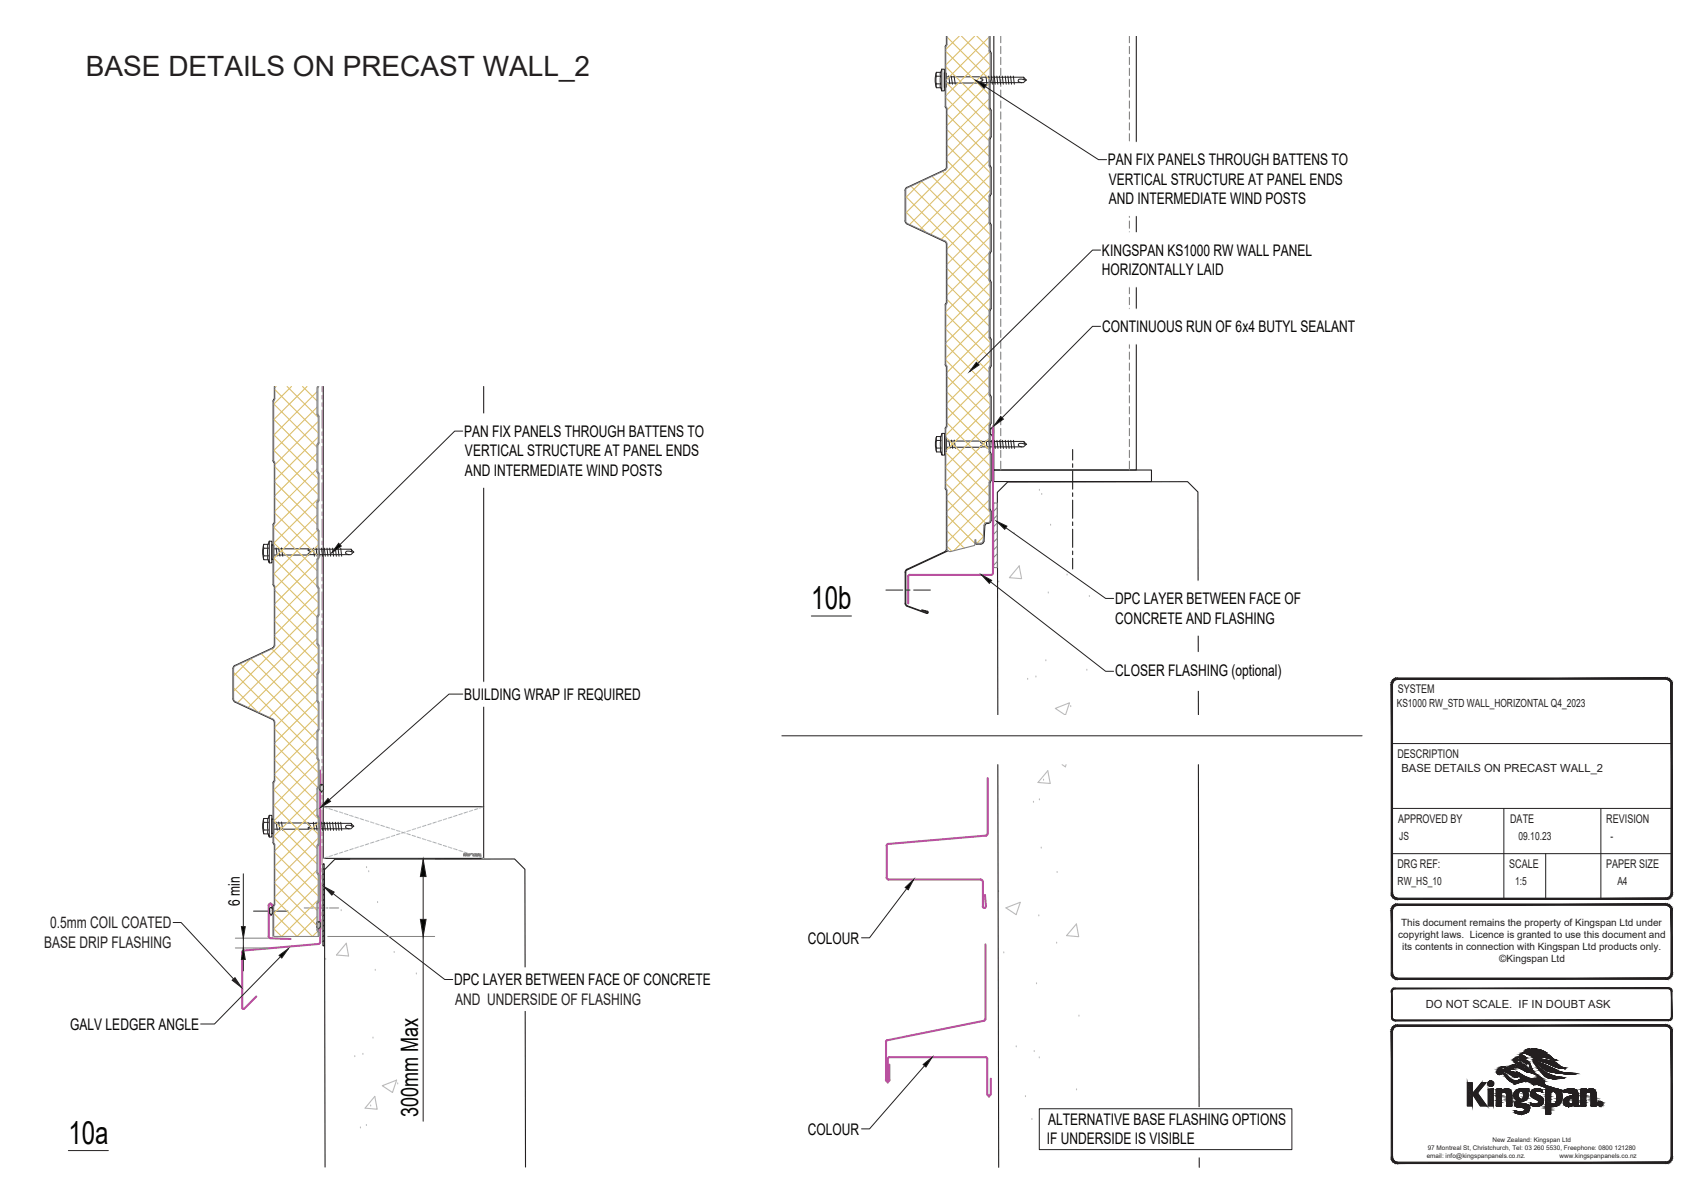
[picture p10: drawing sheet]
<svg xmlns="http://www.w3.org/2000/svg" width="297mm" height="210mm" viewBox="0 0 297 210" stroke-linecap="round" stroke-linejoin="round" font-family="sans-serif">
<defs><g id="words">
<g font-size="5.6" fill="#040503">
<text x="141.6" y="106.3">10b</text>
<text x="11.9" y="199.6">10a</text>
</g>
<text font-size="4.9" fill="#231f20" x="15" y="13.2">BASE DETAILS ON PRECAST WALL_2</text>
<text font-size="4.2" fill="#040503" x="73" y="195" transform="rotate(-90 73 195)">300mm Max</text>
<g font-size="2.8" fill="#040503">
<text x="193.4" y="28.9">PAN FIX PANELS THROUGH BATTENS TO</text>
<text x="193.5" y="32.2">VERTICAL STRUCTURE AT PANEL ENDS</text>
<text x="193.5" y="35.6">AND INTERMEDIATE WIND POSTS</text>
<text x="192.3" y="44.7">KINGSPAN KS1000 RW WALL PANEL</text>
<text x="192.3" y="48">HORIZONTALLY LAID</text>
<text x="192.4" y="58">CONTINUOUS RUN OF 6x4 BUTYL SEALANT</text>
<text x="81" y="76.3">PAN FIX PANELS THROUGH BATTENS TO</text>
<text x="81.2" y="79.6">VERTICAL STRUCTURE AT PANEL ENDS</text>
<text x="81.2" y="83">AND INTERMEDIATE WIND POSTS</text>
<text x="194.6" y="105.5">DPC LAYER BETWEEN FACE OF</text>
<text x="194.7" y="108.8">CONCRETE AND FLASHING</text>
<text x="194.7" y="117.9">CLOSER FLASHING (optional)</text>
<text x="81" y="122.1">BUILDING WRAP IF REQUIRED</text>
<text x="41.8" y="158.1" transform="rotate(-90 41.8 158.1)">6 min</text>
<text x="141" y="164.7">COLOUR</text>
<text x="79.2" y="172">DPC LAYER BETWEEN FACE OF CONCRETE</text>
<text x="12.3" y="179.8">GALV LEDGER ANGLE</text>
<text x="182.9" y="196.4">ALTERNATIVE BASE FLASHING OPTIONS</text>
<text x="141" y="198.1">COLOUR</text>
<text x="182.7" y="199.7">IF UNDERSIDE IS VISIBLE</text>
</g>
<g font-size="2.8" fill="#231f20">
<text x="7.7" y="165.4">BASE DRIP FLASHING</text>
<text x="8.7" y="162">0.5mm COIL COATED</text>
<text x="79.4" y="175.4">AND UNDERSIDE OF FLASHING</text>
</g>
<g font-size="2.1" fill="#231f20">
<text x="243.9" y="121">SYSTEM</text>
<text x="243.9" y="132.3">DESCRIPTION</text>
<text x="244" y="143.6">APPROVED BY</text>
<text x="263.6" y="143.6">DATE</text>
<text x="280.3" y="143.6">REVISION</text>
<text x="243.9" y="151.5">DRG REF:</text>
<text x="263.4" y="151.5">SCALE</text>
<text x="280.3" y="151.5">PAPER SIZE</text>
</g>
<g font-size="2" fill="#231f20">
<text x="243.8" y="123.5">KS1000 RW_STD WALL_HORIZONTAL Q4_2023</text>
<text x="244.6" y="134.8">BASE DETAILS ON PRECAST WALL_2</text>
<text x="244.2" y="146.6">JS</text>
<text x="265" y="146.6">09.10.23</text>
<text x="281.1" y="146.6">-</text>
<text x="243.9" y="154.5">RW_HS_10</text>
<text x="264.4" y="154.5">1:5</text>
<text x="282.3" y="154.5">A4</text>
<text x="248.8" y="176">DO NOT SCALE. IF IN DOUBT ASK</text>
</g>
<g font-size="1.7" fill="#231f20">
<text x="244.5" y="161.7">This document remains the property of Kingspan Ltd under</text>
<text x="244" y="163.8">copyright laws. Licence is granted to use this document and</text>
<text x="244.7" y="165.8">its contents in connection with Kingspan Ltd products only.</text>
<text x="261.7" y="168">©Kingspan Ltd</text>
</g>
<g font-size="1.1" fill="#231f20">
<text x="249" y="202.1">email: info@kingspanpanels.co.nz.</text>
<text x="249.2" y="200.7">97 Montreal St, Christchurch, Tel: 03 260 5530, Freephone: 0800 121280</text>
<text x="260.5" y="199.4">New Zealand: Kingspan Ltd</text>
<text x="272.2" y="202.1">www.kingspanpanels.co.nz</text>
</g>
</g></defs>
<g fill="none" stroke="#231f20" stroke-width=".17">
<path d="M46 95v2M46 97v.7M46.1 95l-.2 .9v1.3l.2 .5h.7M46.1 97h.7v.7M46.1 95h.7M46.1 95.7h.7M46.8 95.7v1.3M46.8 95v.7M47 94.5v3.8l-.2-.6M47 94.5h.4v.6v3.2h-.4M47 94.5l-.2 .5M47.4 95.1l.4 .1v2.4h-.1h-.3z"/>
<path d="M47.8 95.8l13.4 .1 .5 .4-.5 .5-13.4 .1M48.2 95.6l.2 1.4M48.6 95.6l.3 1.5M49.1 95.6l.2 1.5M53.8 95.8v.3l.4 .2-.2 .2M54 96.5l-.2 .1v.3M54.7 95.7l.2 1.4M55.2 95.7l.1 1.4M55.7 95.7l.1 1.4M56.1 95.7l.2 1.4M56.6 95.7l.2 1.4M57.1 95.7l.1 1.4"/>
<path d="M57.5 95.7l.2 1.4M58 95.7l.2 1.4M58.5 95.7l.2 1.4M59 95.7l.2 1.4M59.5 95.7l.1 1.4M61.3 95.9l.1 .4 .4 .1M61.4 96.3l-.8-.1-.3 .2a.47 .47 0 0 0 .7 .4M46 143.5v2M46 142.9v.6M46.1 144.9h.7M46.1 145.6h.7M46.8 143.5v1.4"/>
<path d="M46.8 142.9l-.7-.1-.2 .5v1.3l.2 .9M46.8 144.9v.6M46.8 142.9v.6h-.7M47 142.3v3.8l-.2-.5M47 142.3h.4v.7v3.1h-.4M47 142.3l-.2 .6M47.4 142.9l.4 .1v2.4l-.1 .1h-.3zM47.8 143.6l13.4 .1 .5 .5-.5 .5h-13.4M48.2 143.5l.2 1.4M48.6 143.5l.3 1.4M49.1 143.5l.2 1.4M53.8 143.6v.3l.4 .3-.4 .2v.3"/>
<path d="M54.7 143.5l.2 1.4M55.2 143.5l.1 1.4M55.7 143.5l.1 1.4M56.1 143.5l.2 1.4M56.3 150.8h.3v14.3h-.3zM56.5 150.8l-.2 .1M56.6 159.6l-.3 .3M56.6 158.8l-.3 .2M56.6 157.8l-.3 .3M56.6 157l-.3 .2M56.6 156.1l-.3 .2M56.6 155.2l-.3 .2"/>
<path d="M56.6 154.3l-.3 .2M56.6 153.4l-.3 .2M56.6 152.5l-.3 .2M56.6 151.6l-.3 .2M56.6 143.5l.2 1.4M57.1 143.5l.1 1.4M57.5 143.5l.2 1.4M58 143.5l.2 1.4M58.5 143.5l.2 1.4M59 143.5l.2 1.4M59.5 143.5l.1 1.4M61.3 143.7l.1 .5h.4"/>
<path d="M61.4 144.2l-.8-.2-.3 .3 .1 .2 .6 .2M56.6 165l-.1 .1M56.6 164.1l-.3 .3M56.6 163.2l-.3 .3M56.6 162.3l-.3 .3M56.6 161.4l-.3 .3M56.6 160.6l-.3 .2"/>
</g>
<path d="M53.1 158.5h1.6M55 158.5h.2M55.5 158.5h1.2M57 158.5h.2M57.5 158.5h1.6" fill="none" stroke="#808180" stroke-width=".17"/>
<g fill="none" stroke="#bababa" stroke-width=".19">
<path d="M59.5 158.8h.1M64 151.3h.1M64.3 152h.1M65.9 157.4h.1M56.8 167.3h.1M60.4 164.6l.4 2.3-2.1-.2zM65.5 169.2h.1M68.8 166.1h.1M72.7 169.8h.1M61.9 184.3h.1M62.9 196.7h.1M63.3 183.9h.1"/>
<path d="M63.9 196.3h.1M64.7 192.9h.1M65.1 181h.1M65.4 191.4l.4 2.2-2.1-.2zM66.7 189.5l2.5-1-.7 2.2zM69.4 189h.1M72.2 182.7h.1"/>
</g>
<path d="M56.4 67.5v73.3M84.4 67.5v73.3M56.4 140.8h28v9h-28zM56.7 203.7l-.1-51.9 1.8-1.8 31.4-.1 1.8 1.8 .1 52" fill="none" stroke="#231f20" stroke-width=".19"/>
<g fill="none" stroke="#89bbe4" stroke-width=".19">
<path d="M56.4 140.8l.7 .2M57.1 149.6l-.7 .2M57.4 141.2l.6 .1M58 149.3l-.6 .2M58.3 141.4l.6 .2M58.9 149l-.6 .2M59.2 141.7l.6 .2M59.8 148.7l-.6 .2M60.1 142l.6 .2M60.7 148.4l-.6 .2M61 142.3l.6 .2M61.6 148.1l-.6 .2"/>
<path d="M61.9 142.6l.7 .2M62.6 147.8l-.7 .3M62.8 142.9l.7 .2M63.5 147.6l-.7 .2M63.8 143.2l.5 .2M64.3 147.3l-.5 .2M64.7 143.5l.6 .2M65.3 147l-.6 .2M65.6 143.8l.6 .2M66.2 146.7l-.6 .2M66.5 144.1l.6 .2M67.1 146.4l-.6 .2"/>
<path d="M67.4 144.3l.6 .2M68 146.1l-.6 .2M68.3 144.6l.6 .2M68.9 145.8l-.6 .2M69.2 144.9l.6 .2M69.8 145.5l-.6 .2M70.1 145.2l.6 .2M70.7 145.2l-.6 .2M71 145.5l.6 .2M71.6 144.9l-.6 .2M71.9 145.8l.6 .2M72.5 144.6l-.6 .2"/>
<path d="M72.8 146.1l.6 .2M73.4 144.3l-.6 .2M73.7 146.4l.6 .2M74.3 144.1l-.6 .2M74.6 146.7l.6 .2M75.2 143.8l-.6 .2M75.5 147l.6 .2M76.1 143.5l-.6 .2M76.5 147.3l.5 .2M77 143.2l-.5 .2M77.4 147.6l.6 .2M78 142.9l-.6 .2"/>
<path d="M78.3 147.8l.6 .3M78.9 142.6l-.6 .2M79.2 148.1l.6 .2M79.8 142.3l-.6 .2M80.1 148.4l.6 .2M80.7 142l-.6 .2M81 148.7l.6 .2M81.6 141.7l-.6 .2M81.9 149l.6 .2M82.5 141.4l-.6 .2M82.8 149.3l.6 .2M83.4 141.2l-.6 .1"/>
<path d="M83.7 149.6l.7 .2M84.4 140.8l-.7 .2"/>
</g>
<g fill="none" stroke="#808180" stroke-width=".19">
<path d="M80.9 149v.4l.1-.4 .2 .4v-.4M81.3 149v.4l.1-.4 .1 .4v-.4M81.8 149.1h-.2v.1l.2 .1v.1h-.2M81.9 149v.4l.2-.2h-.2M82.1 149h.3M82.5 149l.1 .2M82.7 149v.4h-.2v-.1l.2-.1M82.8 149h.2v.4h-.2M82.9 149.2h.1M83.1 149.2v-.2h.2v.4h-.2v-.1l.2-.1M83.4 149v.4l.1-.4 .1 .4v-.4M83.7 149v.4"/>
<path d="M83.8 149.4h.2M83.9 149v.4"/>
</g>
<g fill="none" stroke="#b9519f" stroke-width=".17">
<path d="M56.2 67.5v.9M56.2 69v.7M56.2 70.3v.6M56.2 71.6v3.1M56.2 75.4v.6M56.2 76.6v.7M56.2 77.9v3.2M56.2 81.7v.7M56.2 83v.6M56.2 84.3v3.1M56.2 88.1v.6M56.2 89.3v.7"/>
<path d="M56.2 90.6v3.2M56.2 94.4v.7M56.2 95.7v.6M56.2 97v3.1M56.2 100.8v.6M56.2 102v.7M56.2 103.3v3.2M56.2 107.1v.7M56.2 108.4v.6M56.2 109.7v3.1M56.2 113.5v.6M56.2 114.7v.7"/>
<path d="M56.2 116v3.2M56.2 119.8v.7M56.2 121.1v.6M56.2 122.4v3.1M56.2 126.2v.6M56.2 127.4v.7M56.2 128.7v3.2M56.2 132.5v.7M56.2 133.8v.6M56.2 135.1v3.1M56.2 138.9v.6M56.2 140.1v.7"/>
<path d="M56.2 141.4v3.2M56.2 145.2v.6M56.2 146.5v.6M56.2 147.8v3.1M56.2 151.6v.6M56.2 152.8v.7M56.2 154.1v3.2M56.2 157.9v.6M56.2 159.2v.6M56.2 160.5v1.7"/>
</g>
<path d="M55.9 134.5v30M47.2 157.7l.3 .3-.3 1.8M42.3 166.2v9.8l.3 .1 2.1-2.2M42.5 165.9l-.2 .3M55.6 164.8l-13 1.1M55.9 164.5l-.3 .3" fill="none" stroke="#b9519f" stroke-width=".36"/>
<circle cx="47.2" cy="157.7" r=".18" fill="#b9519f"/>
<path d="M47.2 157.7l-.3 .3v5.5l.3 .3M47.2 163.8l3.5 .1" fill="none" stroke="#b9519f" stroke-width=".36"/>
<g fill="none" stroke="#231f20" stroke-width=".17">
<path d="M55.8 137.2a.31 .31 0 0 1 .3-.3 .31 .31 0 0 1 .3 .3v.6a.31 .31 0 0 1-.3 .3 .31 .31 0 0 1-.3-.3M55.8 137.2v.6M56.1 136.9h.1M56.1 138.1h.1M44.2 159h2.5M47.1 159h.3M47.3 158.4l.3 .1v.8l-.3 .3M47.3 158.4l-.2 .1a1.08 1.08 0 0 0 .1 1.1h.1M47.3 158.4h.1M47.3 159.6h.1M47.8 159h2.5M55.3 161.8l.3 .3"/>
<path d="M55.6 160.9h.1M55.6 162.1h.1M55.9 161.8v-.7a.31 .31 0 0 0-.3-.3 .31 .31 0 0 0-.3 .3v.7M55.9 161.8l-.3 .3"/>
</g>
<g fill="none" stroke="#dcdbda" stroke-width=".17">
<path d="M56.1 136.9l-.3 .3M56.3 137l-.5 .4M56.4 138l-.1 .1M56.4 137.7l-.4 .4M56.4 137.4l-.5 .6M56.4 137.1l-.6 .6M47.3 158.4l-.3 .3M47.5 158.5l-.5 .4M47.6 159.4l-.1 .2M47.6 158.6l-.6 .6M47.6 158.9l-.5 .5M47.6 159.1l-.4 .5"/>
<path d="M55.5 160.9l-.2 .2M55.8 160.9l-.5 .5M55.9 161.9l-.2 .1M55.9 161.6l-.4 .4M55.9 161.3l-.6 .6M55.9 161.1l-.6 .5"/>
</g>
<g fill="none" stroke="#231f20" stroke-width=".19">
<path d="M47.7 70v10.4M47.7 69.8v.2M47.8 69.7v.1M47.9 67.5l-.1 2.2M47.7 80.4v.2M47.7 91.6v10.4M47.7 91.4v.2M47.8 80.6l.1 .2-.1 10.5M47.8 91.4h.1M47.6 113.1l-6.8 3.2-.1 .4v5.3l.3 .5M47.7 102v.2M47.8 102.2l.1 .2v10.2l-.3 .5"/>
<path d="M41 122.5l6.6 3.1M47.6 125.6l.3 .5v10.2l-.1 .2M47.7 136.7v10.4M47.7 136.4v.3M47.7 147v.3M47.7 158.3v5.2M47.7 158v.3M47.8 147.3l.1 .2v10.4l-.1 .2"/>
</g>
<path d="M47.7 163.5h7.8" fill="none" stroke="#dcdbda" stroke-width=".19"/>
<g fill="none" stroke="#808180" stroke-width=".19">
<path d="M55.5 72.3v.1M55.5 67.7v4.6M55.5 77.7v4.6M55.5 67.6v.1M55.5 77.6v.1M55.5 72.5h.1M55.6 72.5l.1 .2v4.6M55.6 67.5l-.1 .1M55.7 77.3l-.2 .3M55.5 82.3v.1M55.5 92.3v.1M55.5 87.7v4.6"/>
<path d="M55.5 97.7v4.6M55.5 87.6v.1M55.5 97.6v.1M55.5 82.4l.1 .1M55.5 92.5l.2 .2v4.6l-.2 .3M55.6 82.5l.1 .2v4.6l-.2 .3M55.5 102.3v.1M55.5 112.3v.1M55.5 107.7v4.6M55.5 117.7v4.6M55.5 107.6v.1M55.5 117.6v.1"/>
<path d="M55.5 102.4l.2 .3v4.6M55.5 112.5l.2 .2M55.7 107.3l-.2 .3M55.7 112.7v4.6l-.2 .3M55.5 122.3v.1M55.5 132.3v.1M55.5 127.7v4.6M55.5 137.7v4.6M55.5 127.6v.1M55.5 137.6v.1M55.5 122.4l.2 .3M55.5 132.5l.2 .2v4.6l-.2 .3"/>
<path d="M55.7 122.7v4.6l-.2 .3M55.5 142.3v.1M55.5 152.3v.1M55.5 147.7v4.6M55.5 157.7v4.6M55.5 147.6v.1M55.5 157.6v.1M55.5 142.4l.1 .1M55.5 152.5l.2 .2v4.6l-.1 .2M55.6 142.5l.1 .2v4.6l-.1 .2M55.6 147.5l-.1 .1M55.6 157.5l-.1 .1"/>
<path d="M55.5 162.3v.1M55.5 162.4l.2 .3v.8h-.2"/>
</g>
<g fill="none" stroke="#dcc06c" stroke-width=".19">
<path d="M47.8 70.5l7.5 7.5M47.8 73.2l7.5 7.5M47.8 75.9l7.7 7.7M47.8 78.6l7.7 7.7M48 68l7.5 7.5M48.2 67.5l-.2 .2M50.1 67.5l5.4 5.4M50.9 67.5l-3.1 3.1M52.8 67.5l2.5 2.5M53.6 67.5l-5.8 5.7M55.3 79.2l-7.3 7.3M55.3 71.1l-7.5 7.5"/>
<path d="M55.3 68.4l-7.5 7.5M55.5 76.3l-7.5 7.5M55.5 73.6l-7.5 7.5M47.8 92.1l7.5 7.5M47.8 94.7l7.5 7.6M47.8 97.4l7.7 7.8M48 81.5l7.3 7.3M48 84.2l7.3 7.3M48 86.9l7.5 7.5M48 89.6l7.5 7.5M55.3 98l-7.3 7.4M55.3 81.9l-7.3 7.3"/>
<path d="M55.3 90l-7.5 7.5M55.4 92.5l-7.6 7.7M55.5 95.1l-7.5 7.6M55.5 87.1l-7.7 7.7M55.5 84.4l-7.7 7.7M40.8 117.4l14.5 14.5M41.9 115.8l13.4 13.4M43.8 115l-3 3M43.8 115l11.7 11.7M45.6 114.1l9.9 10M47.4 113.3l7.9 7.9M47.8 100.1l7.5 7.6"/>
<path d="M48 103l7.3 7.4M48 111.1l7.3 7.3M48 105.7l7.5 7.6M48 108.4l7.5 7.6M55.3 108.8l-13.8 13.9M55.3 111.5l-12 12M55.3 119.6l-7.3 7.3M55.3 100.7l-7.3 7.4M55.5 114l-10.3 10.4M55.5 105.9l-14.7 14.7M55.5 116.7l-8.5 8.5M55.5 103.2l-7.5 7.6"/>
<path d="M40.8 120.1l4.2 4.2M47.8 137.8l7.7 7.8M48 130l7.4 7.4M48 132.7l7.3 7.3M48 127.3l7.5 7.5M48 135.4l7.5 7.5M55.3 127.6l-7.3 7.4M55.3 122.3l-7.3 7.3M55.3 138.4l-7.5 7.6M55.3 130.4l-7.5 7.5M55.5 124.8l-7.5 7.5M55.5 135.5l-7.7 7.8"/>
<path d="M55.5 132.9l-7.7 7.7M47.8 140.5l7.5 7.6M47.8 143.2l7.5 7.6M47.8 159.4l4 4.1 3.5-3.5M47.8 145.9l7.7 7.8M48 156.9l6.5 6.6 .9-.9M48 151.5l7.3 7.4M48 154.2l7.3 7.4M48 148.8l7.5 7.6M55.3 149.2l-7.3 7.4M55.3 141.1l-7.3 7.4M55.3 151.9l-7.5 7.6"/>
<path d="M55.5 157.1l-6.3 6.4-1.4-1.4M55.5 146.3l-7.5 7.6M55.5 143.6l-7.5 7.6M55.5 154.4l-7.7 7.7"/>
</g>
<g fill="none" stroke="#808180" stroke-width=".17">
<path d="M47.8 69.9v10.6M47.9 69.8l-.1 .1M48 67.5l-.1 2.3M55.3 72.3l.2 .4M55.3 77.7v4.6M55.4 77.5l-.1 .2M55.4 67.5l-.1 .2v4.6M55.5 77.4l-.1 .1M55.5 77.3v.1M55.5 72.7v4.6M47.8 91.6v10.5M47.8 91.5v.1"/>
<path d="M47.8 80.5l.2 .3v10.4l-.2 .3M55.3 92.3l.2 .3M55.3 82.3l.2 .4M55.3 87.7v4.6M55.3 97.7v4.6M55.4 87.4l-.1 .3M55.5 92.6v.1M55.5 97.4l-.2 .3M55.5 87.4l-.1 .1M55.5 97.3v.1M55.5 87.3v.1M55.5 82.7v4.6"/>
<path d="M55.5 92.7v4.6M47.6 113.2l-6.5 3-.3 .5v5.3l.1 .3 6.7 3.2M47.8 102.1l.1 .1M47.9 102.2l.1 .2v10.2l-.4 .6M55.3 112.3l.2 .4M55.3 102.3l.2 .3M55.3 107.7v4.6M55.3 117.7v4.6M55.4 107.4l-.1 .3M55.5 102.6v.1M55.5 117.3l-.2 .4M55.5 107.3l-.1 .2"/>
<path d="M55.5 102.7v4.6M55.5 112.7v4.6M47.6 125.5l.4 .6v10.2l-.2 .2M47.8 136.5v10.7M55.3 132.3l.2 .4M55.3 122.3l.2 .4M55.3 127.7v4.6M55.3 137.7v4.6M55.4 137.5l-.1 .2M55.5 137.4l-.1 .1M55.5 137.3v.1M55.5 127.3l-.2 .4"/>
<path d="M55.5 122.7v4.6M55.5 132.7v4.6M47.8 158.3v5.2h7.7v-.8M47.8 158.1v.2M47.8 147.2l.2 .3v10.4l-.2 .2M55.3 152.3l.2 .4M55.3 142.3l.2 .3M55.3 147.7v4.6M55.3 157.7v4.6M55.4 147.4l-.1 .3M55.5 142.6v.1M55.5 157.3l-.2 .4"/>
<path d="M55.5 147.3l-.1 .2M55.5 142.7v4.6M55.5 152.7v4.6M55.3 162.3l.1 .2M55.4 162.5l.1 .2"/>
</g>
<path d="M78.4 176.4h48.4v-7.5zM78.4 168.9h48.4l-48.4 7.5z" fill="#fff"/>
<path d="M78.4 176.4l48.4-7.5v7.5zM78.4 168.9h48.4l-48.4 7.5z" fill="none" stroke="#fff" stroke-width=".17"/>
<path d="M56.5 154.8l1.8 .9-.4 .5z" fill="#231f20"/>
<path d="M56.5 154.8l1.8 .9-.4 .5zM58.1 156l19.5 15h1.4" fill="none" stroke="#231f20" stroke-width=".17"/>
<path d="M40.5 171.1l.5-.4 1.1 1.6z" fill="#231f20"/>
<path d="M42.5 152.5v9.2M30.2 161h1.4l9.2 9.9M40.5 171.1l.5-.4 1.1 1.6zM42.5 163.8v1.7M42.5 167.5v2" fill="none" stroke="#231f20" stroke-width=".17"/>
<path d="M41.1 165.5h5.8M41.1 163.8h5.7" fill="none" stroke="#808180" stroke-width=".17"/>
<path d="M42.5 165.5l.3 2h-.7z" fill="#040503"/>
<path d="M42.5 165.5l.3 2h-.7z" fill="none" stroke="#231f20" stroke-width=".17"/>
<path d="M42.1 161.7h.7l-.3 2.1z" fill="#040503"/>
<path d="M42.1 161.7h.7l-.3 2.1z" fill="none" stroke="#231f20" stroke-width=".17"/>
<path d="M48.7 166.8l1.6-1.2-1.1 1.6z" fill="#040503"/>
<path d="M73.9 153v7.5M48.7 166.8l1.6-1.2-1.1 1.6zM48.9 167l-11.5 11.7h-2.4M73.9 163.5v32.2" fill="none" stroke="#231f20" stroke-width=".17"/>
<path d="M61.2 150h14.7M57.2 163.5h18.7" fill="none" stroke="#808180" stroke-width=".17"/>
<path d="M73.9 150l.5 3h-1z" fill="#040503"/>
<path d="M73.9 150l.5 3h-1z" fill="none" stroke="#231f20" stroke-width=".17"/>
<path d="M73.4 160.5h1l-.5 3z" fill="#040503"/>
<path d="M73.4 160.5h1l-.5 3z" fill="none" stroke="#231f20" stroke-width=".17"/>
<path d="M80.2 119.1v4.2l33.2-4.2zM80.2 123.3l33.2-4.2v4.2z" fill="#fff"/>
<path d="M80.2 119.1h33.2l-33.2 4.2zM80.2 123.3l33.2-4.2v4.2z" fill="none" stroke="#fff" stroke-width=".17"/>
<path d="M57.2 139.4l.5 .5-1.8 1z" fill="#040503"/>
<path d="M57.2 139.4l.5 .5-1.8 1zM80.8 121.2h-2.4l-20.9 18.4M11.9 200.8h7" fill="none" stroke="#231f20" stroke-width=".17"/>
<path d="M79.2 85h47.6v-12.8zM79.2 72.2h47.6l-47.6 12.8z" fill="#fff"/>
<path d="M79.2 72.2h47.6l-47.6 12.8zM79.2 85l47.6-12.8v12.8z" fill="none" stroke="#fff" stroke-width=".17"/>
<path d="M59.1 94.8l.5 .5-1.7 1.2z" fill="#040503"/>
<g fill="none" stroke="#231f20" stroke-width=".17">
<path d="M163.4 13.3v1.3M163.4 12.6l-.2 1.4 .2 1.3M163.4 12.6v.7h.8M164.2 12.6v2M164.2 14.6v.7M164.2 14.6h-.8v.7M164.4 12.1v3.8l-.2-.6h-.8M164.4 12.1l-.2 .5h-.8M164.4 12.1h.4v3.8h-.4M164.8 12.7l.4 .1v2.4h-.2h-.2zM165.2 13.4l13.4 .1 .5 .5-.5 .4-13.4 .1M165.6 13.2l.2 1.5"/>
<path d="M166 13.2l.2 1.5M166.5 13.2l.2 1.5M171.2 13.4v.3l.2 .1 .1 .1-.3 .3v.3M172.1 13.3l.1 1.4M172.6 13.3l.1 1.4M173 13.3l.2 1.4M173.5 13.3l.2 1.4M174 13.3l.1 1.4M174.4 13.3l.2 1.4M174.9 13.3l.2 1.4M175.4 13.3l.2 1.4M175.9 13.3l.2 1.4"/>
<path d="M176.4 13.3l.1 1.4M176.9 13.3l.1 1.4M178.7 13.5v.5h.4M178.7 13.9l-.7-.1-.3 .3a.46 .46 0 0 0 .6 .3M80.8 75.2h-1.4l-20.1 19.9M163.5 76.9v2M163.5 76.2v.7M163.5 76.2l-.2 .9v1.3l.2 .5h.7M163.5 78.2h.7M164.2 76.9l-.1 .6 .1 1.4M164.2 76.2v.7h-.7M164.4 75.7h.5v.6v3.1h-.5"/>
<path d="M164.4 75.7l-.2 .5h-.7M164.4 75.7v3.7l-.2-.5M164.9 76.3h.3v2.4l-.2 .1h-.1zM165.2 77h13.4l.5 .5-.5 .5-13.4 .1M165.6 76.8l.2 1.4M166 76.8l.3 1.5M166.5 76.8l.2 1.5M171.2 77v.3l.4 .2-.1 .2-.3 .1v.3M172.1 76.9l.2 1.4M172.6 76.9l.1 1.4M172.9 74.7a.31 .31 0 0 1 .5 .3v.6a.31 .31 0 0 1-.3 .3 .31 .31 0 0 1-.3-.3v-.6zM173.1 76.9l.1 1.4"/>
<path d="M173.1 74.7h.1M173.1 75.9h.1M173.5 76.9l.2 1.4M174 76.9l.2 1.4M174.5 76.9l.2 1.4M174.9 76.9l.2 1.4M175.5 76.9l.1 1.4M175.9 76.9l.2 1.4M176.4 76.9l.2 1.4M176.9 76.9l.1 1.4M178.7 77l.1 .5 .4 .1M178.8 77.5l-.4-.1a.38 .38 0 0 0-.5 0 .38 .38 0 0 0-.1 .4l.6 .2"/>
<path d="M59.1 94.8l.5 .5-1.7 1.2zM154.6 103h3M158.2 103h.6M159.5 103h2.9"/>
</g>
<g fill="none" stroke="#bababa" stroke-width=".19">
<path d="M177 92.9h.1M177.9 98.8l.4 2.2-2.1-.2zM181.4 85.4h.1M181.8 86.1h.1M183.4 91.5h.1M174.3 101.4h.1M179.4 118.4h.1M180.8 118h.1M182.5 115.2h.1M182.9 103.3h.1M186.2 100.2h.1M189.7 116.8h.1"/>
<path d="M190.1 103.9h.1M185.8 124.7l-1.6-1.1 2.5-.9-.7 2M186.9 123.2h.1"/>
</g>
<g fill="none" stroke="#231f20" stroke-width=".19">
<path d="M165 18.6v.2M165 8.2v10.4M165 8v.2M165.1 18.8h.1M165.1 18.8v10.6l-.2 .2-6.6 3.1M165.2 6.3v1.4l-.1 .3M172.8 6.3v2.5l.2 .5M172.8 18.9v.1M172.8 19l.1 .1M172.9 19l.1 .3M173 13.8l-.2 .5v4.6M173 9.3v4.6"/>
<path d="M173 19.3v4.6M173.4 6.3v75.7h24.9v-75.7M158 38.5l.3 .6 6.6 3.1M158 33.2v5.4M158.3 32.7l-.3 .5M172.8 24.3v4.7M172.8 34.3v4.6l.2 .4M172.8 29l.2 .3M173 23.9l-.2 .4M173 33.8l-.2 .5M173 29.3v4.6M173 39.3v4.6"/>
<path d="M164.9 42.2l.3 .4M165.2 42.6v10.2M165.2 52.8l-.2 .4v10.4l.2 .4M172.8 54.1v4.8l.2 .4M172.9 44.1l-.1 .2v4.6l.2 .4M172.9 54.1h-.1M173 43.9l-.1 .2M173 53.8l-.1 .3M173 49.3v4.6M173 59.3v4.6M165.2 64v10.4l-.2 .4v10.4l.2 .4v10.2M172.8 78.9l.2 .4"/>
<path d="M172.8 69h.1M172.9 69l.1 .3M173 63.9l-.2 .4v4.7M173 73.8l-.2 .5v4.6M173 69.3v4.6M173 79.3v4.6M187.2 78.5v1.8M158 99.9v5.4M158.3 99.4l-.2 .5v5.6l.3 .3 3.4 1.2 .1-.1-.1-.1M165.2 95.8l-.3 .5-6.6 3.1-.2 .1-.1 .4M165.5 96.1l-7.1 3.4M170.1 94.6l.2 .3 .9 .1"/>
<path d="M171.7 94.5l-.1 .2-.4 .3M172.3 91.4h-.2l-.2 .3-.2 2.8M172.3 91.4h.2M172.8 88.8l.2 .5M173 83.9l-.2 .4v4.6M173 90.8l-.3 .5-.3 .1M173 89.3v1.5M173.4 82h27.6v2.1h-27.6zM187.2 80.9v.7M187.2 82.2v3.2M187.2 86v.7M187.2 87.3v3.2"/>
<path d="M187.2 91.1v.6M187.2 92.4v3.1M187.2 96.2v.6M187.2 97.4v1.9M158 105.3l.1 .4 .3 .2M158.4 105.9l3.3 1.2 .3-.2-.2-.2M161.8 106.7l-.9-.3v.1l.9 .3M174.1 124.7v-38.8l1.8-1.8h31.4l1.8 1.8v38.8"/>
</g>
<g fill="none" stroke="#808180" stroke-width=".19">
<path d="M165.1 18.6l.2 .4-.1 10.4-.3 .3-6.5 3.1M165.1 8.2v10.4M165.3 6.3v1.4l-.2 .5M172.6 18.9l.1 .2M172.6 6.3v2.5l.1 .3M172.7 14l-.1 .3v4.6M172.7 19.1l.1 .1M172.7 9.1l.1 .1M172.7 19.1l.1 .2M172.7 9.2l.1 .1M172.8 14h-.1M172.8 13.8l-.1 .2"/>
<path d="M172.8 9.3v4.6M172.8 19.3v4.6M174.7 6.3v1.2M174.7 8.1v1.3M174.7 10v1.3M174.7 11.9v1.3M174.7 13.8v1.3M174.7 15.7v1.3M174.7 17.6v1.3M174.7 19.5v1.3M197.1 6.3v1.2M197.1 8.1v1.3"/>
<path d="M197.1 10v1.3M197.1 11.9v1.3M197.1 13.8v1.3M197.1 15.7v1.3M197.1 17.6v1.3M197.1 19.5v1.3M158.1 38.5l.2 .5 6.6 3.1 .2 .1 .2 .4M158.3 32.8l-.2 .4v5.4M172.6 34.3v4.6l.1 .2M172.6 24.3v4.5l.1 .3M172.7 34l-.1 .3M172.7 24l-.1 .3"/>
<path d="M172.7 29.1l.1 .1M172.7 29.2l.1 .1M172.8 39.2v.1M172.8 34h-.1M172.8 24h-.1M172.8 33.8l-.1 .2M172.8 23.9l-.1 .1M172.8 29.3v4.6M172.8 39.3v4.6M174.7 21.4v1.3M174.7 23.3v1.3M174.7 25.2v1.3"/>
<path d="M174.7 27.1v1.3M174.7 29v1.3M174.7 31v1.2M174.7 32.9v1.2M174.7 34.8v1.2M174.7 36.7v1.2M174.7 38.6v1.2M197.1 21.4v1.3M197.1 23.3v1.3M197.1 25.2v1.3M197.1 27.1v1.3M197.1 29v1.3"/>
<path d="M197.1 31v1.2M197.1 32.9v1.2M197.1 34.8v1.2M197.1 36.7v1.2M197.1 38.6v1.2M165.3 52.8l-.2 .4v10.4l.1 .2M165.3 42.6v10.2M172.7 54l-.1 4.9 .1 .2M172.7 44l-.1 4.8 .1 .3M172.7 59.1l.1 .1M172.7 49.1l.1 .1M172.7 59.1l.1 .2"/>
<path d="M172.7 49.2l.1 .1M172.8 54h-.1M172.8 44h-.1M172.8 53.8l-.1 .2M172.8 43.9l-.1 .1M172.8 49.3v4.6M172.8 59.3v4.6M174.7 40.5v1.2M174.7 42.4v1.3M174.7 44.3v1.3M174.7 46.2v1.3M174.7 48.1v1.3"/>
<path d="M174.7 50v1.3M174.7 51.9v1.3M174.7 53.8v1.3M174.7 55.7v1.3M174.7 57.6v1.3M174.7 59.5v1.3M197.1 40.5v1.2M197.1 42.4v1.3M197.1 44.3v1.3M197.1 46.2v1.3M197.1 48.1v1.3M197.1 50v1.3"/>
<path d="M197.1 51.9v1.3M197.1 53.8v1.3M197.1 55.7v1.3M197.1 57.6v1.3M197.1 59.5v1.3M165.1 74.7v10.6M165.2 63.8l.1 .2M165.2 74.6l-.1 .1M165.3 64v10.4l-.1 .2M172.6 78.9l.1 .2M172.7 74l-.1 .3v4.6M172.7 64l-.1 4.8 .1 .3"/>
<path d="M172.7 79.1l.1 .1M172.7 69.1l.1 .1M172.7 79.1l.1 .2M172.7 69.2l.1 .1M172.8 74h-.1M172.8 64h-.1M172.8 73.8l-.1 .2M172.8 63.9l-.1 .1M172.8 69.3v4.6M172.8 79.3v4.6M174.7 61.5v1.2M174.7 63.4v1.2"/>
<path d="M174.7 65.3v1.2M174.7 67.2v1.2M174.7 69.1v1.2M174.7 71v1.2M174.7 72.9v1.2M174.7 74.8v1.3M174.7 76.7v1.3M174.7 78.6v1.3M197.1 61.5v1.2M197.1 63.4v1.2M197.1 65.3v1.2M197.1 67.2v1.2"/>
<path d="M197.1 69.1v1.2M197.1 71v1.2M197.1 72.9v1.2M197.1 74.8v1.3M197.1 76.7v1.3M197.1 78.6v1.3M165.1 85.4l.2 .2v10.1M165.3 95.7l.1 .4 .4 .2M170 95.2l-4.2 1.1M171.6 94.5l-.4 .3h-.7l-.2-.1v-.5h-.2v.8l-.1 .2M172.3 91.2l-.3 .1-.3 .4-.1 2.8M172.3 91.2h.2"/>
<path d="M172.6 88.8l.1 .3M172.7 84l-.1 .3v4.6M172.7 89.1l.1 .1M172.7 89.2l.1 .1M172.8 84h-.1M172.8 83.9l-.1 .1M172.8 89.3v1.5v.2l-.4 .2M174.7 80.5v1.5M197.1 80.5v1.5"/>
</g>
<path d="M173.4 87.8h.7v11.3h-.7zM173.5 87.8l-.1 .1M174.1 98l-.7 .6M174.1 96.6l-.7 .7M174.1 95.3l-.7 .6M174.1 94l-.7 .6M174.1 92.6l-.7 .6M174.1 91.3l-.7 .6M174.1 89.9l-.7 .7M174.1 88.6l-.7 .6" fill="none" stroke="#808180" stroke-width=".17"/>
<path d="M173 74.7l-.2 .3M173.3 74.8l-.5 .4M173.4 74.9l-.6 .6M173.4 75.7l-.2 .2M173.4 75.2l-.6 .5M173.4 75.4l-.4 .5" fill="none" stroke="#dcdbda" stroke-width=".17"/>
<path d="M173.3 74.4v25.8l-.3 .1h-14.2M158.5 100.6v4.7M158.8 100.3l-.3 .3" fill="none" stroke="#b9519f" stroke-width=".36"/>
<g fill="none" stroke="#dcc06c" stroke-width=".19">
<path d="M165.1 9l7.5 7.5M165.1 17.1l7.5 7.5M165.1 11.7l7.7 7.7M165.1 14.3l7.7 7.8M165.3 19.9l7.3 7.4M165.3 6.5l7.5 7.5M167.4 6.3l-2.3 2.3M167.8 6.3l5 5M170.1 6.3l-5 5M170.5 6.3l2.1 2.1M172.6 6.5l-7.5 7.5M172.6 17.3l-7.3 7.3"/>
<path d="M172.6 14.6l-7.3 7.3M172.7 9.1l-7.6 7.6M172.8 19.7l-7.5 7.6M172.8 11.7l-7.5 7.5M158.1 34.3l14.5 14.5M158.1 37l3.5 3.5M159 32.5l13.6 13.6M160.8 31.7l12 11.9M161 31.6l-2.9 2.9M162.7 30.8l10.1 10.1M164.5 29.9l8.1 8.1M165.3 28l7.3 7.4"/>
<path d="M165.3 22.6l7.5 7.6M165.3 25.3l7.5 7.6M172.6 38.8l-7.3 7.3M172.6 36.1l-7.3 7.4M172.6 28l-12 12.1M172.6 25.3l-13.8 13.9M172.8 22.4l-14.7 14.8M172.8 30.5l-10.4 10.4M172.8 33.2l-8.5 8.6M165.1 57.5l7.5 7.5M165.1 54.8l7.7 7.7M165.3 44.2l7.5 7.5"/>
<path d="M165.3 46.9l7.3 7.3M165.3 49.6l7.3 7.3M165.3 52.3l7.5 7.5M172.6 55l-7.5 7.5M172.6 46.9l-7.5 7.5M172.6 57.7l-7.3 7.3M172.6 44.2l-7.3 7.3M172.8 52.1l-7.7 7.7M172.8 49.4l-7.7 7.7M172.8 41.3l-7.5 7.5M165.1 60.1l7.5 7.6M165.1 62.8l7.7 7.8"/>
<path d="M165.1 76.3l7.6 7.7M165.1 79l7.5 7.6M165.3 68.4l7.3 7.4M165.3 71.1l7.3 7.4M165.3 65.7l7.5 7.6M165.3 73.8l7.5 7.6M172.6 76.5l-7.5 7.6M172.6 68.4l-7.5 7.6M172.6 65.7l-7.3 7.4M172.7 79.1l-7.4 7.5M172.8 73.6l-7.7 7.8M172.8 70.9l-7.7 7.8"/>
<path d="M172.8 62.8l-7.5 7.6M172.8 60.2l-7.5 7.5M165.1 81.7l7.7 7.7M165.1 84.4l6.9 6.9M165.3 90l4.9 4.9M165.3 87.3l6.3 6.3M165.3 92.7l3 3M165.3 95.4l.8 .8M171.6 93.7l-1.1 1.1M172.6 87.3l-7.3 7.3M172.6 84.6l-7.3 7.3M172.8 81.7l-7.5 7.6"/>
<path d="M172.8 89.8l-6.3 6.3"/>
</g>
<path d="M190.5 54v6l50.1-6zM190.5 60l50.1-6v6z" fill="#fff"/>
<path d="M190.5 54h50.1l-50.1 6zM190.5 60l50.1-6v6z" fill="none" stroke="#fff" stroke-width=".17"/>
<path d="M174.7 72.7l.4 .5-1.6 1.1z" fill="#040503"/>
<path d="M192.1 57h-1.4l-15.8 15.9M174.7 72.7l.4 .5-1.6 1.1z" fill="none" stroke="#231f20" stroke-width=".17"/>
<path d="M190.5 40.6v9.5l42.2-9.5zM190.5 50.1l42.2-9.5v9.5z" fill="#fff"/>
<path d="M190.5 40.6h42.2l-42.2 9.5zM190.5 50.1l42.2-9.5v9.5z" fill="none" stroke="#fff" stroke-width=".17"/>
<path d="M170.4 63.2l.5 .5-1.7 1.2z" fill="#040503"/>
<path d="M192.1 43.7h-1.4l-20.1 19.8M170.4 63.2l.5 .5-1.7 1.2z" fill="none" stroke="#231f20" stroke-width=".17"/>
<path d="M191.5 24.8v12.8l47.5-12.8zM191.5 37.6l47.5-12.8v12.8z" fill="#fff"/>
<path d="M191.5 24.8h47.5l-47.5 12.8zM191.5 37.6l47.5-12.8v12.8z" fill="none" stroke="#fff" stroke-width=".17"/>
<path d="M170.3 14l1.8 .8-.3 .6z" fill="#040503"/>
<path d="M170.3 14l1.8 .8-.3 .6zM171.9 15.1l19.8 12.8h1.4" fill="none" stroke="#231f20" stroke-width=".17"/>
<path d="M192.8 101.4v9.5l37.5-9.5zM192.8 110.9l37.5-9.5v9.5z" fill="#fff"/>
<path d="M192.8 101.4h37.5l-37.5 9.5zM192.8 110.9l37.5-9.5v9.5z" fill="none" stroke="#fff" stroke-width=".17"/>
<path d="M173.9 91l1.8 .8-.3 .6z" fill="#040503"/>
<path d="M173.9 91l1.8 .8-.3 .6zM175.5 92.1l17.5 12.4h1.4" fill="none" stroke="#231f20" stroke-width=".17"/>
<path d="M192.8 113.9v6.6l37.8-6.6zM192.8 120.5l37.8-6.6v6.6z" fill="#fff"/>
<path d="M192.8 113.9h37.8l-37.8 6.6zM192.8 120.5l37.8-6.6v6.6z" fill="none" stroke="#fff" stroke-width=".17"/>
<path d="M171.3 100.3l1.8 1-.4 .5z" fill="#040503"/>
<path d="M141.6 107.5h7M171.3 100.3l1.8 1-.4 .5zM172.9 101.6l20.1 15.6h1.4" fill="none" stroke="#231f20" stroke-width=".17"/>
<g fill="none" stroke="#bababa" stroke-width=".19">
<path d="M180.4 139.9h.1M181.4 139.4h.1M182.1 136h.1M183.3 136.7l-.4-2.2-1.8 2.1 2.2 .1M186.1 133.5l-.2 .3-.5-.3M174.3 155.5h.1M175.6 158.5l2.5-1-.8 2.1zM181.3 159.7h.1M181.7 147.9h.1M184.5 152.1h.1M175.2 166.1h.1M180.9 171.5h.1"/>
<path d="M184.4 164.5h.1M187.9 161.3l.4 2.2-2.2-.2zM188.3 177.2h.1M177.4 182.5h.1M179 191.2h.1M180.1 195.2h.1M180.5 183.4h.1M181.4 184.5h.1M187.9 190.1h.1M189.1 198.2l-.9 .3 1.1 .8M189.5 201.5h.1"/>
</g>
<path d="M174.1 133.5l.2 70.3M209.1 133.5l.2 70.3" fill="none" stroke="#231f20" stroke-width=".19"/>
<path d="M172.4 135.8v9.8M154.7 153.2l.3 .3h16.1l.4 .2v.2M171.5 153.9v4.3M171.9 156.2l.2 2M172 158.2a.26 .26 0 0 1-.2 .3 .26 .26 0 0 1-.3-.3M172.3 145.5l-.2 .3-17.2 1.5-.2 .3 .1 5.6M171.8 178.2l-16.9 3.4M172 164.8v13.1M172 177.9l-.3 .3M154.6 188.5l.3 .3M154.9 181.6l-.3 .3v6.6" fill="none" stroke="#b9519f" stroke-width=".36"/>
<circle cx="154.9" cy="188.8" r=".18" fill="#b9519f"/>
<path d="M154.9 188.5v-3.7l.3-.3 17 .1 .1 .2v6.2l.3 .3M155.2 185.8v2.7M155.2 188.5l-.3 .3" fill="none" stroke="#b9519f" stroke-width=".36"/>
<circle cx="172.6" cy="191.3" r=".18" fill="#b9519f"/>
<path d="M172.9 188.3v2.7l-.3 .3" fill="none" stroke="#b9519f" stroke-width=".36"/>
<path d="M181.9 193.3v8.7l44.2-8.7zM181.9 202l44.2-8.7v8.7z" fill="#fff"/>
<path d="M181.9 193.3h44.2l-44.2 8.7zM181.9 202l44.2-8.7v8.7z" fill="none" stroke="#fff" stroke-width=".17"/>
<path d="M158 154.9l1.5-1.4-1 1.8z" fill="#040503"/>
<path d="M158 154.9l1.5-1.4-1 1.8zM158.3 155.1l-6.5 8.6h-1.4" fill="none" stroke="#231f20" stroke-width=".17"/>
<path d="M161.1 185.8l1.6-1.3-1.1 1.8z" fill="#040503"/>
<path d="M262.5 141.1v15.8M161.1 185.8l1.6-1.3-1.1 1.8zM161.3 186l-9.5 11h-1.4M181.4 193.5h44.1v7.2h-44.1z" fill="none" stroke="#231f20" stroke-width=".17"/>
<path d="M290.8 156.8l.2 .2h-.2zM290.8 156.8l.2 .2v-.3zM291 156.7l.3 .2-.3 .1zM291 156.7l.3 .2-.1-.3zM291.2 156.6l.3 .1-.2 .2zM291.2 156.6l.3 .1-.1-.2zM291.4 156.5h.3l-.2 .2zM291.5 156.3l-.1 .2h.3zM291.5 156.3l.3-.1-.1 .3zM291.6 156.1l-.1 .2 .3-.1zM291.6 156.1l.3-.2-.1 .3zM291.6 155.9v.2l.3-.2z" fill="#231f20"/>
<path d="M290.8 156.8l.2 .2h-.2zM290.8 156.8l.2-.1v.3zM291 156.7l.3 .2-.3 .1zM291 156.7l.2-.1 .1 .3zM291.2 156.6l.3 .1-.2 .2zM291.2 156.6l.2-.1 .1 .2zM291.4 156.5h.3l-.2 .2zM291.5 156.3l.3-.1-.1 .3zM291.5 156.3l.2 .2h-.3zM291.6 156.1l.3-.2-.1 .3zM291.6 156.1l.2 .1-.3 .1zM291.6 155.9h.3l-.3 .2z" fill="none" stroke="#231f20" stroke-width=".17"/>
<path d="M291.6 119.4v36.5h.3zM291.6 119.4h.3v36.5z" fill="#231f20"/>
<path d="M291.6 119.4h.3v36.5zM291.6 119.4l.3 36.5h-.3z" fill="none" stroke="#231f20" stroke-width=".17"/>
<path d="M291.8 119.1l.1 .3h-.3zM291.6 119.2v.2l.2-.3zM291.7 118.9l.1 .2-.2 .1zM291.5 119l.1 .2 .1-.3zM291.5 118.7l.2 .2-.2 .1zM291.4 118.8l.1 .2v-.3zM291.3 118.5l.2 .2-.1 .1zM291.3 118.5l-.1 .2 .2 .1zM291 118.4l.3 .1-.1 .2zM291 118.4v.2l.2 .1zM290.8 118.3l.2 .1v.2zM290.8 118.3v.3h.2z" fill="#231f20"/>
<path d="M290.8 118.3l.2 .1v.2zM290.8 118.3l.2 .3h-.2zM291 118.4l.3 .1-.1 .2zM291 118.4l.2 .3-.2-.1zM291.3 118.5l.2 .2-.1 .1zM291.3 118.5l.1 .3-.2-.1zM291.4 118.8l.1-.1v.3zM291.5 119l.2-.1-.1 .3zM291.5 118.7l.2 .2-.2 .1zM291.6 119.2l.2-.1-.2 .3zM291.7 118.9l.1 .2-.2 .1zM291.8 119.1l.1 .3h-.3z" fill="none" stroke="#231f20" stroke-width=".17"/>
<path d="M243.9 118.6h46.9v-.3zM243.9 118.3h46.9l-46.9 .3z" fill="#231f20"/>
<path d="M243.9 118.6l46.9-.3v.3zM243.9 118.3h46.9l-46.9 .3z" fill="none" stroke="#231f20" stroke-width=".17"/>
<path d="M243.6 118.4l.3-.1v.3zM243.6 118.4l.1 .2h.2zM243.3 118.5l.3-.1 .1 .2zM243.3 118.5l.2 .2 .2-.1zM243.1 118.7l.2-.2 .2 .2zM243.1 118.7l.2 .1 .2-.1zM243.1 118.7l.2 .1-.4 .1zM242.9 118.9l.3 .1 .1-.2zM242.9 118.9l.3 .1-.4 .1zM242.8 119.1l.3 .1 .1-.2zM242.8 119.1l.3 .1-.3 .2zM242.8 119.4h.2l.1-.2z" fill="#231f20"/>
<path d="M242.8 119.4l.3-.2-.1 .2zM242.8 119.1l.4-.1-.1 .2zM242.8 119.1l.3 .1-.3 .2zM242.9 118.9l.3 .1-.4 .1zM242.9 118.9l.4-.1-.1 .2zM243.1 118.7l.2 .1-.4 .1zM243.1 118.7h.4l-.2 .1zM243.1 118.7l.2-.2 .2 .2zM243.3 118.5l.4 .1-.2 .1zM243.3 118.5l.3-.1 .1 .2zM243.6 118.4l.3-.1v.3zM243.6 118.4l.3 .2h-.2z" fill="none" stroke="#231f20" stroke-width=".17"/>
<path d="M242.8 119.4l.2 36.5v-36.5zM242.8 119.4l.2 36.5h-.2z" fill="#231f20"/>
<path d="M242.8 119.4h.2v36.5zM242.8 119.4l.2 36.5h-.2z" fill="none" stroke="#231f20" stroke-width=".17"/>
<path d="M242.8 155.9h.2l-.2 .3zM243 155.9l-.2 .3 .3-.1zM242.8 156.2l.3-.1-.2 .4zM243.1 156.1l-.2 .4 .3-.2zM242.9 156.5l.3-.2-.1 .4zM243.2 156.3l-.1 .4 .2-.2zM243.3 156.5v.4l-.2-.2zM243.3 156.5v.4l.2-.3zM243.5 156.6l.1 .4-.3-.1zM243.5 156.6l.1 .4 .1-.3zM243.7 156.7l.2 .3h-.3zM243.7 156.7l.2 .3v-.2z" fill="#231f20"/>
<path d="M242.8 155.9h.2l-.2 .3zM242.8 156.2l.3-.1-.2 .4zM242.9 156.5l.3-.2-.1 .4zM243 155.9l.1 .2-.3 .1zM243.1 156.1l.1 .2-.3 .2zM243.1 156.7l.2-.2v.4zM243.2 156.3l.1 .2-.2 .2zM243.3 156.5l.2 .1-.2 .3zM243.5 156.6l.2 .1-.1 .3zM243.5 156.6l.1 .4-.3-.1zM243.7 156.7l.2 .1v.2zM243.7 156.7l.2 .3h-.3z" fill="none" stroke="#231f20" stroke-width=".17"/>
<path d="M243.9 156.8v.2l46.9-.2zM243.9 157l46.9-.2v.2z" fill="#231f20"/>
<path d="M242.9 129.8h48.8M242.9 149h48.8M242.9 141.1h48.8M243.9 157.9l1.9 .1M243.9 156.8h46.9l-46.9 .2zM243.9 157l46.9-.2v.2zM269.8 149v7.9M279.4 141.1v15.8" fill="none" stroke="#231f20" stroke-width=".17"/>
<path d="M290.8 202.8l.2 .3h-.2zM290.8 202.8l.2 .3v-.3zM291 202.8l.3 .1-.3 .2zM291 202.8l.3 .1-.1-.2zM291.2 202.7l.3 .1-.2 .1zM291.2 202.7l.3 .1-.1-.2zM291.4 202.6l.3-.1-.2 .3zM291.5 202.4l-.1 .2 .3-.1zM291.5 202.4l.3-.1-.1 .2zM291.6 202.2l-.1 .2 .3-.1zM291.6 202.2l.3-.2-.1 .3zM291.6 202v.2l.3-.2z" fill="#231f20"/>
<path d="M290.8 202.8l.2 .3h-.2zM290.8 202.8h.2v.3zM291 202.8l.3 .1-.3 .2zM291 202.8l.2-.1 .1 .2zM291.2 202.7l.3 .1-.2 .1zM291.2 202.7l.2-.1 .1 .2zM291.4 202.6l.3-.1-.2 .3zM291.5 202.4l.3-.1-.1 .2zM291.5 202.4l.2 .1-.3 .1zM291.6 202.2l.3-.2-.1 .3zM291.6 202.2l.2 .1-.3 .1zM291.6 202h.3l-.3 .2z" fill="none" stroke="#231f20" stroke-width=".17"/>
<path d="M291.6 180v22h.3zM291.6 180h.3v22z" fill="#231f20"/>
<path d="M291.6 180h.3v22zM291.6 180l.3 22h-.3z" fill="none" stroke="#231f20" stroke-width=".17"/>
<path d="M291.8 179.7l.1 .3h-.3zM291.6 179.8v.2l.2-.3zM291.7 179.4l.1 .3-.2 .1zM291.5 179.6l.1 .2 .1-.4zM291.5 179.2l.2 .2-.2 .2zM291.5 179.2l-.1 .2 .1 .2zM291.3 179l.2 .2-.1 .2zM291.3 179l-.1 .2 .2 .2zM291 178.9l.3 .1-.1 .2zM291 178.9v.3h.2zM290.8 178.9h.2v.3zM290.8 178.9v.2l.2 .1z" fill="#231f20"/>
<path d="M290.8 178.9h.2v.3zM290.8 178.9l.2 .3-.2-.1zM291 178.9l.3 .1-.1 .2zM291 178.9l.2 .3h-.2zM291.3 179l.2 .2-.1 .2zM291.3 179l.1 .4-.2-.2zM291.4 179.4l.1-.2v.4zM291.5 179.6l.2-.2-.1 .4zM291.5 179.2l.2 .2-.2 .2zM291.6 179.8l.2-.1-.2 .3zM291.7 179.4l.1 .3-.2 .1zM291.8 179.7l.1 .3h-.3z" fill="none" stroke="#231f20" stroke-width=".17"/>
<path d="M243.9 179.1h46.9v-.2zM243.9 178.9h46.9l-46.9 .2z" fill="#231f20"/>
<path d="M243.9 179.1l46.9-.2v.2zM243.9 178.9h46.9l-46.9 .2z" fill="none" stroke="#231f20" stroke-width=".17"/>
<path d="M243.6 178.9h.3v.2zM243.6 178.9l.1 .3 .2-.1zM243.3 179l.3-.1 .1 .3zM243.3 179l.2 .2h.2zM243.1 179.2l.2-.2 .2 .2zM243.1 179.2l.2 .2 .2-.2zM243.1 179.2l.2 .2h-.4zM242.9 179.4l.3 .2 .1-.2zM242.9 179.4l.3 .2-.4 .1zM242.8 179.7l.3 .1 .1-.2zM242.8 179.7l.3 .1-.3 .2zM242.8 180h.2l.1-.2z" fill="#231f20"/>
<path d="M242.8 180l.3-.2-.1 .2zM242.8 179.7l.4-.1-.1 .2zM242.8 179.7l.3 .1-.3 .2zM242.9 179.4l.3 .2-.4 .1zM242.9 179.4h.4l-.1 .2zM243.1 179.2l.2 .2h-.4zM243.1 179.2h.4l-.2 .2zM243.1 179.2l.2-.2 .2 .2zM243.3 179l.4 .2h-.2zM243.3 179l.3-.1 .1 .3zM243.6 178.9h.3v.2zM243.6 178.9l.3 .2-.2 .1z" fill="none" stroke="#231f20" stroke-width=".17"/>
<path d="M242.8 180l.2 22v-22zM242.8 180l.2 22h-.2z" fill="#231f20"/>
<path d="M242.8 180h.2v22zM242.8 180l.2 22h-.2z" fill="none" stroke="#231f20" stroke-width=".17"/>
<path d="M242.8 202h.2l-.2 .3zM243 202l-.2 .3 .3-.1zM242.8 202.3l.3-.1-.2 .3zM243.1 202.2l-.2 .3 .3-.1zM242.9 202.5l.3-.1-.1 .4zM243.2 202.4l-.1 .4 .2-.2zM243.3 202.6v.3l-.2-.1zM243.3 202.6v.3l.2-.2zM243.5 202.7l.1 .4-.3-.2zM243.5 202.7l.1 .4 .1-.3zM243.7 202.8l.2 .3h-.3zM243.7 202.8l.2 .3v-.3z" fill="#231f20"/>
<path d="M242.8 202h.2l-.2 .3zM242.8 202.3l.3-.1-.2 .3zM242.9 202.5l.3-.1-.1 .4zM243 202l.1 .2-.3 .1zM243.1 202.2l.1 .2-.3 .1zM243.2 202.4l.1 .2-.2 .2zM243.3 202.6l.2 .1-.2 .2zM243.3 202.6v.3l-.2-.1zM243.5 202.7l.2 .1-.1 .3zM243.5 202.7l.1 .4-.3-.2zM243.7 202.8h.2v.3zM243.7 202.8l.2 .3h-.3z" fill="none" stroke="#231f20" stroke-width=".17"/>
<path d="M243.9 202.8v.3l46.9-.3zM243.9 203.1l46.9-.3v.3z" fill="#231f20"/>
<path d="M243.9 202.8h46.9l-46.9 .3zM243.9 203.1l46.9-.3v.3z" fill="none" stroke="#231f20" stroke-width=".17"/>
<path d="M291.2 178l.2 .1-.2 .1zM291.2 178l.2 .1v-.1zM291.4 178h.2l-.2 .1zM291.4 178h.2l-.1-.1zM291.5 177.9l.3-.1-.2 .2zM291.6 177.7l-.1 .2 .3-.1zM291.8 177.5v.3l-.2-.1zM291.7 177.5l-.1 .2 .2-.2z" fill="#231f20"/>
<path d="M291.2 178l.2 .1-.2 .1zM291.2 178h.2v.1zM291.4 178h.2l-.2 .1zM291.4 178l.1-.1 .1 .1zM291.5 177.9l.3-.1-.2 .2zM291.6 177.7l.2 .1-.3 .1zM291.7 177.5h.1l-.2 .2zM291.8 177.5v.3l-.2-.1z" fill="none" stroke="#231f20" stroke-width=".17"/>
<path d="M291.7 173.1v4.4h.1zM291.7 173.1h.1v4.4z" fill="#231f20"/>
<path d="M291.7 173.1h.1v4.4zM291.7 173.1l.1 4.4h-.1z" fill="none" stroke="#231f20" stroke-width=".17"/>
<path d="M291.8 172.8v.3h-.1zM291.6 172.9l.1 .2 .1-.3zM291.6 172.6l.2 .2-.2 .1zM291.6 172.6l-.1 .1 .1 .2zM291.4 172.5l.2 .1-.1 .1zM291.4 172.5v.1l.1 .1zM291.2 172.5h.2v.1zM291.2 172.5v.1h.2z" fill="#231f20"/>
<path d="M291.2 172.5h.2v.1zM291.2 172.5l.2 .1h-.2zM291.4 172.5l.1 .2-.1-.1zM291.4 172.5l.2 .1-.1 .1zM291.6 172.6l.2 .2-.2 .1zM291.6 172.9l.2-.1-.1 .3zM291.6 172.6v.3l-.1-.2zM291.8 172.8v.3h-.1z" fill="none" stroke="#231f20" stroke-width=".17"/>
<path d="M243.5 172.6h47.7v-.1zM243.5 172.5h47.7l-47.7 .1z" fill="#231f20"/>
<path d="M243.5 172.6l47.7-.1v.1zM243.5 172.5h47.7l-47.7 .1z" fill="none" stroke="#231f20" stroke-width=".17"/>
<path d="M243.2 172.5h.3v.1zM243.2 172.5l.1 .1h.2zM243 172.6l.2-.1 .1 .1zM243 172.6l.1 .1 .2-.1zM243 172.6l.1 .1-.2 .1zM242.9 172.8l.1 .1 .1-.2zM242.9 172.8l.1 .1-.2 .2zM243 172.9l-.2 .2h.2z" fill="#231f20"/>
<path d="M242.9 172.8l.2-.1-.1 .2zM242.9 172.8l.1 .1-.2 .2zM243 172.9v.2h-.2zM243 172.6h.3l-.2 .1zM243 172.6l.2-.1 .1 .1zM243 172.6l.1 .1-.2 .1zM243.2 172.5h.3v.1zM243.2 172.5l.3 .1h-.2z" fill="none" stroke="#231f20" stroke-width=".17"/>
<path d="M242.8 173.1l.2 4.4v-4.4zM242.8 173.1l.2 4.4h-.2z" fill="#231f20"/>
<path d="M242.8 173.1l.2 4.4h-.2zM242.8 173.1h.2v4.4z" fill="none" stroke="#231f20" stroke-width=".17"/>
<path d="M242.8 177.5h.2l-.1 .3zM243 177.5l-.1 .3 .1-.1zM242.9 177.8l.1-.1v.3zM243 177.7v.3l.1-.1zM243.1 177.9l.1 .2-.2-.1zM243.1 177.9l.1 .2 .1-.1zM243.3 178l.2 .2-.3-.1zM243.3 178l.2 .2v-.2z" fill="#231f20"/>
<path d="M242.8 177.5h.2l-.1 .3zM242.9 177.8l.1-.1v.3zM243 177.5v.2l-.1 .1zM243 177.7l.1 .2-.1 .1zM243.1 177.9l.2 .1-.1 .1zM243.1 177.9l.1 .2-.2-.1zM243.3 178h.2v.2zM243.3 178l.2 .2-.3-.1z" fill="none" stroke="#231f20" stroke-width=".17"/>
<path d="M243.5 178v.2l47.7-.2zM243.5 178.2l47.7-.2v.2z" fill="#231f20"/>
<path d="M243.5 178h47.7l-47.7 .2zM243.5 178.2l47.7-.2v.2z" fill="none" stroke="#231f20" stroke-width=".17"/>
<path d="M290.8 170.7l.2 .2h-.2zM290.8 170.7l.2 .2v-.2zM291 170.7l.3 .1-.3 .1zM291 170.7l.3 .1-.1-.2zM291.2 170.6h.3l-.2 .2zM291.2 170.6h.3l-.1-.1zM291.4 170.5l.3-.1-.2 .2zM291.5 170.3l-.1 .2 .3-.1zM291.5 170.3l.3-.2-.1 .3zM291.6 170.1l-.1 .2 .3-.2zM291.6 170.1l.3-.2-.1 .2zM291.6 169.9v.2l.3-.2z" fill="#231f20"/>
<path d="M290.8 170.7l.2 .2h-.2zM290.8 170.7h.2v.2zM291 170.7l.3 .1-.3 .1zM291 170.7l.2-.1 .1 .2zM291.2 170.6h.3l-.2 .2zM291.2 170.6l.2-.1 .1 .1zM291.4 170.5l.3-.1-.2 .2zM291.5 170.3l.3-.2-.1 .3zM291.5 170.3l.2 .1-.3 .1zM291.6 170.1l.3-.2-.1 .2zM291.6 170.1h.2l-.3 .2zM291.6 169.9h.3l-.3 .2z" fill="none" stroke="#231f20" stroke-width=".17"/>
<path d="M291.6 158.9v11h.3zM291.6 158.9h.3v11z" fill="#231f20"/>
<path d="M291.6 158.9h.3v11zM291.6 158.9l.3 11h-.3z" fill="none" stroke="#231f20" stroke-width=".17"/>
<path d="M291.8 158.6l.1 .3h-.3zM291.6 158.7v.2l.2-.3zM291.7 158.3l.1 .3-.2 .1zM291.5 158.4l.1 .3 .1-.4zM291.5 158.1l.2 .2-.2 .1zM291.5 158.1l-.1 .2 .1 .1zM291.3 157.9l.2 .2-.1 .2zM291.3 157.9l-.1 .2 .2 .2zM291 157.8l.3 .1-.1 .2zM291 157.8v.3h.2zM290.8 157.8h.2v.3zM290.8 157.8v.2l.2 .1z" fill="#231f20"/>
<path d="M290.8 157.8h.2v.3zM290.8 157.8l.2 .3-.2-.1zM291 157.8l.3 .1-.1 .2zM291 157.8l.2 .3h-.2zM291.3 157.9l.2 .2-.1 .2zM291.3 157.9l.1 .4-.2-.2zM291.5 158.4l.2-.1-.1 .4zM291.5 158.1l.2 .2-.2 .1zM291.5 158.1v.3l-.1-.1zM291.6 158.7l.2-.1-.2 .3zM291.7 158.3l.1 .3-.2 .1zM291.8 158.6l.1 .3h-.3z" fill="none" stroke="#231f20" stroke-width=".17"/>
<path d="M243.9 158h46.9v-.2zM243.9 157.8h46.9l-46.9 .2z" fill="#231f20"/>
<path d="M243.9 158l46.9-.2v.2zM243.9 157.8h46.9l-46.9 .2z" fill="none" stroke="#231f20" stroke-width=".17"/>
<path d="M243.6 157.8h.3v.2zM243.6 157.8l.1 .3 .2-.1zM243.3 157.9l.3-.1 .1 .3zM243.3 157.9l.2 .2h.2zM243.1 158.1l.2-.2 .2 .2zM243.1 158.1l.2 .2 .2-.2zM243.1 158.1l.2 .2h-.4zM242.9 158.3l.3 .1 .1-.1zM242.9 158.3l.3 .1-.4 .2zM242.8 158.6l.3 .1 .1-.3zM242.8 158.6l.3 .1-.3 .2zM242.8 158.9h.2l.1-.2z" fill="#231f20"/>
<path d="M242.8 158.9l.3-.2-.1 .2zM242.8 158.6l.4-.2-.1 .3zM242.8 158.6l.3 .1-.3 .2zM242.9 158.3l.3 .1-.4 .2zM242.9 158.3h.4l-.1 .1zM243.1 158.1l.2 .2h-.4zM243.1 158.1h.4l-.2 .2zM243.1 158.1l.2-.2 .2 .2zM243.3 157.9l.4 .2h-.2zM243.3 157.9l.3-.1 .1 .3zM243.6 157.8h.3v.2zM243.6 157.8l.3 .2-.2 .1z" fill="none" stroke="#231f20" stroke-width=".17"/>
<path d="M242.8 158.9l.2 11v-11zM242.8 158.9l.2 11h-.2z" fill="#231f20"/>
<path d="M242.8 158.9h.2v11zM242.8 158.9l.2 11h-.2z" fill="none" stroke="#231f20" stroke-width=".17"/>
<path d="M242.8 169.9h.2l-.2 .2zM243 169.9l-.2 .2h.3zM242.8 170.1h.3l-.2 .3zM243.1 170.1l-.2 .3 .3-.1zM242.9 170.4l.3-.1-.1 .3zM243.2 170.3l-.1 .3 .2-.1zM243.3 170.5v.3l-.2-.2zM243.3 170.5v.3l.2-.2zM243.5 170.6l.1 .3-.3-.1zM243.5 170.6l.1 .3 .1-.2zM243.7 170.7l.2 .2h-.3zM243.7 170.7l.2 .2v-.2z" fill="#231f20"/>
<path d="M242.8 169.9h.2l-.2 .2zM242.8 170.1h.3l-.2 .3zM242.9 170.4l.3-.1-.1 .3zM243 169.9l.1 .2h-.3zM243.1 170.1l.1 .2-.3 .1zM243.1 170.6l.2-.1v.3zM243.2 170.3l.1 .2-.2 .1zM243.3 170.5l.2 .1-.2 .2zM243.5 170.6l.2 .1-.1 .2zM243.5 170.6l.1 .3-.3-.1zM243.7 170.7h.2v.2zM243.7 170.7l.2 .2h-.3z" fill="none" stroke="#231f20" stroke-width=".17"/>
<path d="M243.9 170.7v.2l46.9-.2zM243.9 170.9l46.9-.2v.2z" fill="#231f20"/>
<g fill="none" stroke="#231f20" stroke-width=".17">
<path d="M243.9 170.7h46.9l-46.9 .2zM243.9 170.9l46.9-.2v.2zM261.3 186.9h.1a.46 .46 0 0 0 .6 .5 .38 .38 0 0 1-.4 .2 .38 .38 0 0 1-.3-.3zM261.7 186.4a1.35 1.35 0 0 1 1.5 .1l.1 .2 .2-.2a.59 .59 0 0 1 .6-.7l.9 .3a.68 .68 0 0 0-.6-.7l-.2-.4 .4 .4-.3-.5 .1-.2a1.21 1.21 0 0 0 1.1-.7l.3-.2a1.08 1.08 0 0 1 1.2-.7l-.8 .6-.7 .3-.2 .3v.1l.5-.1 .6 .3h-.1a1.65 1.65 0 0 0-1.7 .2l.1 .2a.32 .32 0 0 0 0 .4 .32 .32 0 0 0 .3 .1l.3-.1 .2 .3 .1 .2-.2 .5 1 .5-.4-1 1.2 1.2-.3-1.5a4.9 4.9 0 0 0 1.2 2l-1.6-.5-2.1-1.2-.2 .1 .3 .4-.7-.3a.23 .23 0 0 0-.1 .3 .23 .23 0 0 0 .2 .1l.3 .1h-.5a.31 .31 0 0 0-.2 .4 .31 .31 0 0 0 .4 .2l-.2-.1 1 .2v-.2a5.9 5.9 0 0 0 2.6 1.8l.4 .3 .5-.3a1.53 1.53 0 0 1 1.3-.2l-.1 .1 .2 .5a21 21 0 0 0 4.9 1.5l.5 .1-1.3-.2a23.3 23.3 0 0 1-5.7-1.6l-.3 .3-.3-.3-.9-.4-.1 .1h-.8l-1.3 .5-.4-.4a3.8 3.8 0 0 1-1.5-1.5l-.3-.2a.48 .48 0 0 1-.6-.1 .48 .48 0 0 1 .2-.7zM261.7 186.5l.1 .7-.2-.2zM262.1 186.4l.1-.1a2.29 2.29 0 0 1 1.6 1.1l-1.2-.7-.6 .2zM262.3 187l.2-.1 1.8 1h.3l-.2 .1h.1l.4-.1 .1-.2 .7 .6-1.5 .4-2-1.6zM264 187.3h.4zM265 187.2a4.1 4.1 0 0 0 2.9 1l-.3 .4a.72 .72 0 0 0 .7-1l.9 .7-1.5 .7a10.4 10.4 0 0 1-2.7-1.8zM265.2 184.9a1.01 1.01 0 0 1 1-.2v.2h-.2a.73 .73 0 0 1 .6 .7l-.6-.6 .4 .7-.6-.5-.8-.1zM265.2 186l.1 .3-.1-.1zM265.8 185.8a.34 .34 0 0 1 .1 .3 .34 .34 0 0 1-.3 .3z"/>
<path d="M265.8 183.9a1.97 1.97 0 0 0 1.5-.7l.3-.1 .7 .1h-.4a2.67 2.67 0 0 1-2.1 .7zM266.3 186.3l.6 .8-.2-.1zM266.5 183.9a3.1 3.1 0 0 0 1.8-.6h.8l.8 .5a3.5 3.5 0 0 0-2.4 .2zM267 184.2l1-.1a2.49 2.49 0 0 1 3.1 .7l.5 .2-.4 .1a7.1 7.1 0 0 0-3.2-.6zM267.6 184.6l.5 .1a7.6 7.6 0 0 1 4.5 1.5l.5 .2a4.9 4.9 0 0 1-3.2-.8l-1.3-.5zM267.6 185.2a6.7 6.7 0 0 0 5.4 2.9 5.3 5.3 0 0 1-3.2-.2 8.8 8.8 0 0 1-2.2-2.7zM267.6 184.9l2.3 1.1a9.9 9.9 0 0 0 4.3 1.3l.9 .1a10.4 10.4 0 0 1-5.6-.8z"/>
</g>
<path d="M266.9 183.1h.1" fill="none" stroke="#231f20" stroke-width=".17"/>
<path d="M266.9 183.1h.1zM266.8 183.1h.2z" fill="#231f20"/>
<path d="M266.8 183.1h.2zM266.9 183.1h.1z" fill="none" stroke="#231f20" stroke-width=".17"/>
<path d="M266.8 183.1h.2zM266.7 183.1h.3z" fill="#231f20"/>
<path d="M266.7 183.1h.3zM266.8 183.1h.2z" fill="none" stroke="#231f20" stroke-width=".17"/>
<path d="M266.7 183.1h.3zM266.5 183.2h.5z" fill="#231f20"/>
<path d="M266.5 183.2h.5zM266.7 183.1h.3z" fill="none" stroke="#231f20" stroke-width=".17"/>
<path d="M266.5 183.2h.5zM266.5 183.2h.5z" fill="#231f20"/>
<path d="M266.5 183.2h.5z" fill="none" stroke="#231f20" stroke-width=".17"/>
<path d="M266.5 183.2h.5zM266.4 183.2h.6z" fill="#231f20"/>
<path d="M266.4 183.2h.6zM266.5 183.2h.5z" fill="none" stroke="#231f20" stroke-width=".17"/>
<path d="M266.4 183.2h.6zM266.4 183.2h.5z" fill="#231f20"/>
<path d="M266.4 183.2h.5zM266.4 183.2h.6z" fill="none" stroke="#231f20" stroke-width=".17"/>
<path d="M266.4 183.2h.5zM266.3 183.3h.6z" fill="#231f20"/>
<path d="M266.4 183.2h.5zM266.4 183.2l.5 .1z" fill="none" stroke="#231f20" stroke-width=".17"/>
<path d="M266.3 183.3h.6zM266.3 183.3h.5z" fill="#231f20"/>
<path d="M266.3 183.3h.6zM266.3 183.3h.5z" fill="none" stroke="#231f20" stroke-width=".17"/>
<path d="M266.3 183.3l.3 .2 .2-.2zM266.3 183.3l.3 .2h-.4zM266.1 183.5h.5z" fill="#231f20"/>
<path d="M266.1 183.5h.5zM266.3 183.3h.5l-.2 .2zM266.3 183.3l.3 .2h-.4z" fill="none" stroke="#231f20" stroke-width=".17"/>
<path d="M266.2 183.5h.4z" fill="#231f20"/>
<path d="M266.2 183.5h.4z" fill="none" stroke="#231f20" stroke-width=".17"/>
<path d="M266.1 183.5l.4 .1 .1-.1zM266.1 183.5l.4 .1h-.5z" fill="#231f20"/>
<path d="M266.1 183.5l.4 .1h-.5zM266.1 183.5h.5l-.1 .1z" fill="none" stroke="#231f20" stroke-width=".17"/>
<path d="M266 183.6h.5zM266 183.7h.4z" fill="#231f20"/>
<path d="M266 183.6h.5zM266 183.6l.4 .1h-.4z" fill="none" stroke="#231f20" stroke-width=".17"/>
<path d="M266 183.7h.4zM266 183.7h.3z" fill="#231f20"/>
<path d="M266 183.7h.4zM266 183.7h.3z" fill="none" stroke="#231f20" stroke-width=".17"/>
<path d="M265.9 183.7h.4zM265.9 183.7h.3z" fill="#231f20"/>
<path d="M265.9 183.7h.4zM265.9 183.7h.3z" fill="none" stroke="#231f20" stroke-width=".17"/>
<path d="M265.9 183.7h.3zM265.8 183.8h.2z" fill="#231f20"/>
<path d="M265.8 183.8h.2zM265.9 183.7h.3z" fill="none" stroke="#231f20" stroke-width=".17"/>
<path d="M265.8 183.8h.2zM265.8 183.8h.2z" fill="#231f20"/>
<path d="M265.8 183.8h.2z" fill="none" stroke="#231f20" stroke-width=".17"/>
<path d="M265.8 183.8h.2zM265.7 183.9h.2z" fill="#231f20"/>
<path d="M265.8 183.8h.2zM265.8 183.8l.1 .1z" fill="none" stroke="#231f20" stroke-width=".17"/>
<path d="M265.7 183.9h.2zM265.7 183.9h.1zM265.7 183.9h.1zM265.7 183.9h.1z" fill="#231f20"/>
<path d="M265.7 183.9h.1zM265.7 183.9h.2z" fill="none" stroke="#231f20" stroke-width=".17"/>
<path d="M265.7 183.9h.1zM265.7 183.9h.1zM265.7 183.9h.1zM265.7 183.9h.1z" fill="#231f20"/>
<path d="M265.7 183.9h.1z" fill="none" stroke="#231f20" stroke-width=".17"/>
<path d="M265.7 183.9h.1z" fill="#231f20"/>
<path d="M265.7 183.9h.1M265.7 183.9h.1z" fill="none" stroke="#231f20" stroke-width=".17"/>
<path d="M265.6 183.9l-.1 .1z" fill="#231f20"/>
<path d="M265.7 183.9h.1M265.6 183.9l-.1 .1z" fill="none" stroke="#231f20" stroke-width=".17"/>
<path d="M265.5 184h.1M265.6 184h.1" fill="none" stroke="#231f20" stroke-width=".17"/>
<path d="M265.5 184h.1" fill="none" stroke="#231f20" stroke-width=".17"/>
<path d="M265.4 184v.1zM265.3 184.1l.1-.1z" fill="#231f20"/>
<path d="M265.3 184.1l.1-.1zM265.4 184v.1z" fill="none" stroke="#231f20" stroke-width=".17"/>
<path d="M265.3 184.1h.1zM265.3 184.2h.1z" fill="#231f20"/>
<path d="M265.3 184.1h.1zM265.3 184.1l.1 .1z" fill="none" stroke="#231f20" stroke-width=".17"/>
<path d="M265.8 184.2h.1" fill="none" stroke="#231f20" stroke-width=".17"/>
<path d="M265.8 184.2l.1 .1zM265.6 184.3h.3zM265.6 184.3h.3z" fill="#231f20"/>
<path d="M265.6 184.3h.3zM265.8 184.2l.1 .1z" fill="none" stroke="#231f20" stroke-width=".17"/>
<path d="M265.6 184.3h.3z" fill="#231f20"/>
<path d="M265.6 184.3h.3z" fill="none" stroke="#231f20" stroke-width=".17"/>
<path d="M265.3 184.2v.1l.1-.1zM265.3 184.2v.1h-.1z" fill="#231f20"/>
<path d="M265.3 184.2h.1l-.1 .1zM265.3 184.2v.1h-.1z" fill="none" stroke="#231f20" stroke-width=".17"/>
<path d="M265.6 184.3h.4zM265.5 184.3h.5z" fill="#231f20"/>
<path d="M265.5 184.3h.5zM265.6 184.3h.4z" fill="none" stroke="#231f20" stroke-width=".17"/>
<path d="M265.5 184.3h.5zM265.4 184.3h.6z" fill="#231f20"/>
<path d="M265.4 184.3h.6zM265.5 184.3h.5z" fill="none" stroke="#231f20" stroke-width=".17"/>
<path d="M265.2 184.3l.1 .1zM265.2 184.3l.1 .1h-.1zM265.2 184.4h.1zM265.2 184.4h.1z" fill="#231f20"/>
<path d="M265.2 184.4h.1zM265.2 184.3l.1 .1zM265.2 184.3l.1 .1h-.1z" fill="none" stroke="#231f20" stroke-width=".17"/>
<path d="M265.4 184.3l.6 .1zM265.3 184.4h.7z" fill="#231f20"/>
<path d="M265.3 184.4h.7zM265.4 184.3l.6 .1z" fill="none" stroke="#231f20" stroke-width=".17"/>
<path d="M265.2 184.4h.1zM265.2 184.4h.1z" fill="#231f20"/>
<path d="M265.2 184.4h.1z" fill="none" stroke="#231f20" stroke-width=".17"/>
<path d="M265.2 184.4h.9zM265.2 184.4h.9z" fill="#231f20"/>
<path d="M265.2 184.4h.9z" fill="none" stroke="#231f20" stroke-width=".17"/>
<path d="M265.2 184.4h.9zM265.2 184.4h.9z" fill="#231f20"/>
<path d="M265.2 184.4h.9z" fill="none" stroke="#231f20" stroke-width=".17"/>
<path d="M265.2 184.4h.9zM265.2 184.4h.9z" fill="#231f20"/>
<path d="M265.2 184.4h.9z" fill="none" stroke="#231f20" stroke-width=".17"/>
<path d="M265.2 184.4l.9 .1zM265.2 184.4l.9 .1z" fill="#231f20"/>
<path d="M265.2 184.4l.9 .1z" fill="none" stroke="#231f20" stroke-width=".17"/>
<path d="M265.7 184.5h.4zM265.7 184.5h.4z" fill="#231f20"/>
<path d="M265.7 184.5h.4z" fill="none" stroke="#231f20" stroke-width=".17"/>
<path d="M265.1 184.5h.6zM265.1 184.5h.4z" fill="#231f20"/>
<path d="M265.1 184.5h.4zM265.1 184.5h.6z" fill="none" stroke="#231f20" stroke-width=".17"/>
<path d="M265.1 184.5h.4zM265.1 184.5h.3z" fill="#231f20"/>
<path d="M265.1 184.5h.3zM265.1 184.5h.4z" fill="none" stroke="#231f20" stroke-width=".17"/>
<path d="M265.7 184.5h.4zM265.7 184.5h.4z" fill="#231f20"/>
<path d="M265.7 184.5h.4z" fill="none" stroke="#231f20" stroke-width=".17"/>
<path d="M265.1 184.5h.3zM265.1 184.5h.3z" fill="#231f20"/>
<path d="M265.1 184.5h.3z" fill="none" stroke="#231f20" stroke-width=".17"/>
<path d="M265.8 184.5h.4zM265.8 184.5h.4z" fill="#231f20"/>
<path d="M265.8 184.5h.4z" fill="none" stroke="#231f20" stroke-width=".17"/>
<path d="M265.1 184.5h.3zM265 184.5h.3zM264.9 184.5h.4z" fill="#231f20"/>
<path d="M264.9 184.5h.4zM265 184.5h.3zM265.1 184.5h.3z" fill="none" stroke="#231f20" stroke-width=".17"/>
<path d="M265 184.5h.3z" fill="#231f20"/>
<path d="M265 184.5h.3z" fill="none" stroke="#231f20" stroke-width=".17"/>
<path d="M266 184.5l.3 .1zM266 184.5l.3 .1z" fill="#231f20"/>
<path d="M266 184.5l.3 .1z" fill="none" stroke="#231f20" stroke-width=".17"/>
<path d="M264.9 184.5h.4zM264.8 184.6h.3z" fill="#231f20"/>
<path d="M264.8 184.6h.3zM264.9 184.5h.4z" fill="none" stroke="#231f20" stroke-width=".17"/>
<path d="M266.1 184.6h.2zM266.1 184.6h.2z" fill="#231f20"/>
<path d="M266.1 184.6h.2z" fill="none" stroke="#231f20" stroke-width=".17"/>
<path d="M266.2 184.6h.2zM266.2 184.6h.2zM266.3 184.6h.1zM266.3 184.6h.1z" fill="#231f20"/>
<path d="M266.2 184.6h.2zM266.3 184.6h.1z" fill="none" stroke="#231f20" stroke-width=".17"/>
<path d="M266.3 184.6h.1zM266.3 184.6h.1z" fill="#231f20"/>
<path d="M266.3 184.6h.1zM266.4 184.6h.1M266.3 184.6h.1" fill="none" stroke="#231f20" stroke-width=".17"/>
<path d="M264.8 184.6h.3zM264.6 184.6h.3z" fill="#231f20"/>
<path d="M264.6 184.6h.3zM264.8 184.6h.3z" fill="none" stroke="#231f20" stroke-width=".17"/>
<path d="M266.4 184.6h.1M266.3 184.6h.1M266.4 184.7h.1" fill="none" stroke="#231f20" stroke-width=".17"/>
<path d="M264.6 184.6h.3zM264.5 184.7h.3z" fill="#231f20"/>
<path d="M264.5 184.7h.3zM264.6 184.6h.3z" fill="none" stroke="#231f20" stroke-width=".17"/>
<path d="M264.5 184.7h.3zM264.4 184.7h.4z" fill="#231f20"/>
<path d="M264.4 184.7h.4zM264.5 184.7h.3z" fill="none" stroke="#231f20" stroke-width=".17"/>
<path d="M264.4 184.7h.4zM264.3 184.7h.4z" fill="#231f20"/>
<path d="M264.3 184.7h.4zM264.4 184.7h.4z" fill="none" stroke="#231f20" stroke-width=".17"/>
<path d="M264.3 184.7h.4zM264.3 184.7h.4z" fill="#231f20"/>
<path d="M264.3 184.7h.4z" fill="none" stroke="#231f20" stroke-width=".17"/>
<path d="M264.3 184.7h.4zM264.3 184.7l.3 .1z" fill="#231f20"/>
<path d="M264.3 184.7l.3 .1zM264.3 184.7h.4z" fill="none" stroke="#231f20" stroke-width=".17"/>
<path d="M264.3 184.8h.3zM264.3 184.8h.3z" fill="#231f20"/>
<path d="M264.3 184.8h.3z" fill="none" stroke="#231f20" stroke-width=".17"/>
<path d="M264.3 184.8h.3zM264.3 184.8h.3zM264.3 184.8h.3zM264.3 184.8h.3z" fill="#231f20"/>
<path d="M264.3 184.8h.3z" fill="none" stroke="#231f20" stroke-width=".17"/>
<path d="M264.3 184.8h.3zM264.3 184.8h.3z" fill="#231f20"/>
<path d="M264.3 184.8h.3z" fill="none" stroke="#231f20" stroke-width=".17"/>
<path d="M264.3 184.8h.3zM264.3 184.8h.3zM264.3 184.8h.3zM264.3 184.8h.3z" fill="#231f20"/>
<path d="M264.3 184.8h.3z" fill="none" stroke="#231f20" stroke-width=".17"/>
<path d="M264.3 184.8l.4 .1zM264.3 184.8l.4 .1z" fill="#231f20"/>
<path d="M264.3 184.8l.4 .1z" fill="none" stroke="#231f20" stroke-width=".17"/>
<path d="M264.3 184.9h.4zM264.3 184.9h.4z" fill="#231f20"/>
<path d="M264.3 184.9h.4z" fill="none" stroke="#231f20" stroke-width=".17"/>
<path d="M264.4 184.9h.4zM264.4 184.9h.4z" fill="#231f20"/>
<path d="M264.4 184.9h.4z" fill="none" stroke="#231f20" stroke-width=".17"/>
<path d="M267.6 184.9h.1" fill="none" stroke="#231f20" stroke-width=".17"/>
<path d="M264.4 184.9h.4zM264.4 184.9h.4z" fill="#231f20"/>
<path d="M264.4 184.9h.4z" fill="none" stroke="#231f20" stroke-width=".17"/>
<path d="M267.7 184.9h.1" fill="none" stroke="#231f20" stroke-width=".17"/>
<path d="M267.7 185h.1M267.7 184.9h.1" fill="none" stroke="#231f20" stroke-width=".17"/>
<path d="M264.4 184.9h.4zM264.4 184.9l.3 .1z" fill="#231f20"/>
<path d="M264.4 184.9l.3 .1zM264.4 184.9h.4z" fill="none" stroke="#231f20" stroke-width=".17"/>
<path d="M264.2 185h.1" fill="none" stroke="#231f20" stroke-width=".17"/>
<path d="M264.3 185h.1M264.2 185h.1" fill="none" stroke="#231f20" stroke-width=".17"/>
<path d="M267.7 185h.1zM267.7 185h.1z" fill="#231f20"/>
<path d="M267.7 185h.1z" fill="none" stroke="#231f20" stroke-width=".17"/>
<path d="M264.2 185h.1zM264.2 185h.1z" fill="#231f20"/>
<path d="M264.2 185h.1z" fill="none" stroke="#231f20" stroke-width=".17"/>
<path d="M267.7 185h.1zM267.7 185h.1z" fill="#231f20"/>
<path d="M267.7 185h.1z" fill="none" stroke="#231f20" stroke-width=".17"/>
<path d="M264.4 185h.3zM264.4 185h.2z" fill="#231f20"/>
<path d="M264.4 185h.2zM264.4 185h.3z" fill="none" stroke="#231f20" stroke-width=".17"/>
<path d="M264.2 185h.1zM264.2 185h.1zM264.2 185h.1zM264.2 185h.1z" fill="#231f20"/>
<path d="M264.2 185h.1z" fill="none" stroke="#231f20" stroke-width=".17"/>
<path d="M264.2 185l.1 .1zM264.2 185l.1 .1z" fill="#231f20"/>
<path d="M264.2 185l.1 .1z" fill="none" stroke="#231f20" stroke-width=".17"/>
<path d="M264.4 185h.2zM264.4 185l.2 .1z" fill="#231f20"/>
<path d="M264.4 185h.2zM264.4 185l.2 .1z" fill="none" stroke="#231f20" stroke-width=".17"/>
<path d="M264.4 185.1h.2zM264.4 185.1h.2zM264.5 185.1h.1zM264.5 185.1h.1z" fill="#231f20"/>
<path d="M264.4 185.1h.2zM264.5 185.1h.1z" fill="none" stroke="#231f20" stroke-width=".17"/>
<path d="M264.2 185.1h.2zM264.2 185.1h.2z" fill="#231f20"/>
<path d="M264.2 185.1h.2z" fill="none" stroke="#231f20" stroke-width=".17"/>
<path d="M264.5 185.1h.1zM264.5 185.1h.1z" fill="#231f20"/>
<path d="M264.5 185.1h.1z" fill="none" stroke="#231f20" stroke-width=".17"/>
<path d="M267.7 185l.3 .1zM267.7 185l.3 .1z" fill="#231f20"/>
<path d="M267.7 185l.3 .1z" fill="none" stroke="#231f20" stroke-width=".17"/>
<path d="M267.8 185.1h.2zM267.8 185.1h.2z" fill="#231f20"/>
<path d="M267.8 185.1h.2z" fill="none" stroke="#231f20" stroke-width=".17"/>
<path d="M264.2 185.1h.2zM264.2 185.1h.2z" fill="#231f20"/>
<path d="M264.2 185.1h.2z" fill="none" stroke="#231f20" stroke-width=".17"/>
<path d="M264.5 185.1l.1 .1zM264.5 185.1l.1 .1z" fill="#231f20"/>
<path d="M264.5 185.1l.1 .1z" fill="none" stroke="#231f20" stroke-width=".17"/>
<path d="M264.3 185.1l.1 .1zM264.3 185.1l.1 .1z" fill="#231f20"/>
<path d="M264.3 185.1l.1 .1z" fill="none" stroke="#231f20" stroke-width=".17"/>
<path d="M264.5 185.2h.1zM264.5 185.2h.1z" fill="#231f20"/>
<path d="M264.5 185.2h.1z" fill="none" stroke="#231f20" stroke-width=".17"/>
<path d="M267.9 185.1l.3 .1zM267.9 185.1l.3 .1z" fill="#231f20"/>
<path d="M267.9 185.1l.3 .1z" fill="none" stroke="#231f20" stroke-width=".17"/>
<path d="M264.3 185.2l.1 .1zM264.3 185.2l.1 .1z" fill="#231f20"/>
<path d="M264.3 185.2l.1 .1z" fill="none" stroke="#231f20" stroke-width=".17"/>
<path d="M267.9 185.2l.4 .1zM267.9 185.2l.4 .1z" fill="#231f20"/>
<path d="M267.9 185.2l.4 .1z" fill="none" stroke="#231f20" stroke-width=".17"/>
<path d="M264.5 185.2l.2 .1zM264.5 185.2l.2 .1z" fill="#231f20"/>
<path d="M264.5 185.2l.2 .1z" fill="none" stroke="#231f20" stroke-width=".17"/>
<path d="M264.3 185.3l.2 .1zM264.3 185.3l.2 .1z" fill="#231f20"/>
<path d="M264.3 185.3l.2 .1z" fill="none" stroke="#231f20" stroke-width=".17"/>
<path d="M264.6 185.3l.1 .1zM264.6 185.3l.1 .1zM264.6 185.4h.1zM264.6 185.4h.1z" fill="#231f20"/>
<path d="M264.6 185.4h.1zM264.6 185.3l.1 .1z" fill="none" stroke="#231f20" stroke-width=".17"/>
<path d="M265.3 185.4h.1" fill="none" stroke="#231f20" stroke-width=".17"/>
<path d="M264.5 185.4h.1" fill="none" stroke="#231f20" stroke-width=".17"/>
<path d="M264.4 185.4h.1zM264.4 185.4h.1z" fill="#231f20"/>
<path d="M264.4 185.4h.1z" fill="none" stroke="#231f20" stroke-width=".17"/>
<path d="M264.6 185.4h.1zM264.6 185.4h.1zM264.6 185.4h.1zM264.6 185.4h.1z" fill="#231f20"/>
<path d="M264.6 185.4h.1z" fill="none" stroke="#231f20" stroke-width=".17"/>
<path d="M264.4 185.4h.1zM264.4 185.4h.1z" fill="#231f20"/>
<path d="M264.4 185.4h.1z" fill="none" stroke="#231f20" stroke-width=".17"/>
<path d="M264.6 185.4h.1zM264.5 185.4h.2z" fill="#231f20"/>
<path d="M264.6 185.4h.1z" fill="none" stroke="#231f20" stroke-width=".17"/>
<path d="M264.4 185.4h.1zM264.4 185.4h.1z" fill="#231f20"/>
<path d="M264.4 185.4h.1z" fill="none" stroke="#231f20" stroke-width=".17"/>
<path d="M265.3 185.4h.1" fill="none" stroke="#231f20" stroke-width=".17"/>
<path d="M265.3 185.4h.1" fill="none" stroke="#231f20" stroke-width=".17"/>
<path d="M265.2 185.4h.1zM265.2 185.4h.1z" fill="#231f20"/>
<path d="M265.2 185.4h.1z" fill="none" stroke="#231f20" stroke-width=".17"/>
<path d="M264.4 185.4h.3zM264.4 185.4h.3z" fill="#231f20"/>
<path d="M264.4 185.4h.3z" fill="none" stroke="#231f20" stroke-width=".17"/>
<path d="M268 185.3l.6 .2zM268 185.3l.6 .2h-.4z" fill="#231f20"/>
<path d="M268 185.3l.6 .2zM268 185.3l.6 .2h-.4z" fill="none" stroke="#231f20" stroke-width=".17"/>
<path d="M268.2 185.5h.4zM268.2 185.5h.4z" fill="#231f20"/>
<path d="M268.2 185.5h.4z" fill="none" stroke="#231f20" stroke-width=".17"/>
<path d="M265.2 185.4l.2 .1zM265.1 185.5h.3z" fill="#231f20"/>
<path d="M265.1 185.5h.3zM265.2 185.4l.2 .1z" fill="none" stroke="#231f20" stroke-width=".17"/>
<path d="M264.4 185.4l.4 .1zM264.4 185.4l.4 .1z" fill="#231f20"/>
<path d="M264.4 185.4l.4 .1z" fill="none" stroke="#231f20" stroke-width=".17"/>
<path d="M265.1 185.5h.3zM265 185.5h.4z" fill="#231f20"/>
<path d="M265 185.5h.4zM265.1 185.5h.3z" fill="none" stroke="#231f20" stroke-width=".17"/>
<path d="M264.4 185.5l.5 .1zM264.4 185.5l.5 .1zM264.5 185.6h.4zM264.5 185.6h.4z" fill="#231f20"/>
<path d="M264.4 185.5l.5 .1zM264.5 185.6h.4z" fill="none" stroke="#231f20" stroke-width=".17"/>
<path d="M265 185.5l.4 .1zM265 185.6h.4z" fill="#231f20"/>
<path d="M265 185.6h.4zM265 185.5l.4 .1z" fill="none" stroke="#231f20" stroke-width=".17"/>
<path d="M266.9 185.6h.1" fill="none" stroke="#231f20" stroke-width=".17"/>
<path d="M265 185.6h.4zM264.9 185.6h.5z" fill="#231f20"/>
<path d="M264.9 185.6h.5zM265 185.6h.4z" fill="none" stroke="#231f20" stroke-width=".17"/>
<path d="M264.5 185.6h.4zM264.5 185.6h.4z" fill="#231f20"/>
<path d="M264.5 185.6h.4z" fill="none" stroke="#231f20" stroke-width=".17"/>
<path d="M264.9 185.6h.5zM264.9 185.6h.5z" fill="#231f20"/>
<path d="M264.9 185.6h.5z" fill="none" stroke="#231f20" stroke-width=".17"/>
<path d="M264.6 185.6h.3zM264.6 185.6h.3z" fill="#231f20"/>
<path d="M264.6 185.6h.3z" fill="none" stroke="#231f20" stroke-width=".17"/>
<path d="M266.9 185.6h.1" fill="none" stroke="#231f20" stroke-width=".17"/>
<path d="M268.2 185.5l.7 .1zM268.2 185.5l.7 .1z" fill="#231f20"/>
<path d="M268.2 185.5l.7 .1z" fill="none" stroke="#231f20" stroke-width=".17"/>
<path d="M266.9 185.6h.1" fill="none" stroke="#231f20" stroke-width=".17"/>
<path d="M264.6 185.6h.9zM264.6 185.6h.9z" fill="#231f20"/>
<path d="M264.6 185.6h.9z" fill="none" stroke="#231f20" stroke-width=".17"/>
<path d="M266.9 185.6h.1" fill="none" stroke="#231f20" stroke-width=".17"/>
<path d="M268.3 185.6h.7zM268.3 185.6h.7z" fill="#231f20"/>
<path d="M268.3 185.6h.7z" fill="none" stroke="#231f20" stroke-width=".17"/>
<path d="M266.9 185.6h.1" fill="none" stroke="#231f20" stroke-width=".17"/>
<path d="M264.7 185.6l.8 .1zM264.7 185.6l.8 .1z" fill="#231f20"/>
<path d="M264.7 185.6l.8 .1z" fill="none" stroke="#231f20" stroke-width=".17"/>
<path d="M268.3 185.6l.8 .1zM268.3 185.6l.8 .1z" fill="#231f20"/>
<path d="M268.3 185.6l.8 .1z" fill="none" stroke="#231f20" stroke-width=".17"/>
<path d="M268.4 185.7h.8zM268.4 185.7h.8z" fill="#231f20"/>
<path d="M268.4 185.7h.8z" fill="none" stroke="#231f20" stroke-width=".17"/>
<path d="M264.8 185.7h.7zM264.8 185.7h.7z" fill="#231f20"/>
<path d="M264.8 185.7h.7z" fill="none" stroke="#231f20" stroke-width=".17"/>
<path d="M266.9 185.6l.1 .1zM266.9 185.6l.1 .1z" fill="#231f20"/>
<path d="M266.9 185.6l.1 .1z" fill="none" stroke="#231f20" stroke-width=".17"/>
<path d="M264.9 185.7l.6 .1zM264.9 185.7l.6 .1z" fill="#231f20"/>
<path d="M264.9 185.7l.6 .1z" fill="none" stroke="#231f20" stroke-width=".17"/>
<path d="M268.4 185.7l1 .1zM268.4 185.7l1 .1z" fill="#231f20"/>
<path d="M268.4 185.7l1 .1z" fill="none" stroke="#231f20" stroke-width=".17"/>
<path d="M264.9 185.8h.7zM264.9 185.8h.7z" fill="#231f20"/>
<path d="M264.9 185.8h.7z" fill="none" stroke="#231f20" stroke-width=".17"/>
<path d="M264.2 185.8h.1z" fill="#231f20"/>
<path d="M264.2 185.8h.1z" fill="none" stroke="#231f20" stroke-width=".17"/>
<path d="M265 185.8h.6zM265 185.8h.6z" fill="#231f20"/>
<path d="M265 185.8h.6z" fill="none" stroke="#231f20" stroke-width=".17"/>
<path d="M264.2 185.8h.2zM264.1 185.8h.3z" fill="#231f20"/>
<path d="M264.1 185.8h.3zM264.2 185.8h.2z" fill="none" stroke="#231f20" stroke-width=".17"/>
<path d="M268.5 185.8h1.1zM268.5 185.8h1.1z" fill="#231f20"/>
<path d="M268.5 185.8h1.1z" fill="none" stroke="#231f20" stroke-width=".17"/>
<path d="M264.1 185.8h.3zM264.1 185.8h.3z" fill="#231f20"/>
<path d="M264.1 185.8h.3z" fill="none" stroke="#231f20" stroke-width=".17"/>
<path d="M266.9 185.7l.2 .2zM266.9 185.7l.2 .2z" fill="#231f20"/>
<path d="M266.9 185.7l.2 .2z" fill="none" stroke="#231f20" stroke-width=".17"/>
<path d="M264.1 185.8l.4 .1zM264 185.9h.5z" fill="#231f20"/>
<path d="M264 185.9h.5zM264.1 185.8l.4 .1z" fill="none" stroke="#231f20" stroke-width=".17"/>
<path d="M265 185.8l.6 .1zM265 185.8l.6 .1z" fill="#231f20"/>
<path d="M265 185.8l.6 .1z" fill="none" stroke="#231f20" stroke-width=".17"/>
<path d="M266 185.9h.1" fill="none" stroke="#231f20" stroke-width=".17"/>
<path d="M264 185.9h.6zM264 185.9h.6h-.6z" fill="#231f20"/>
<path d="M264 185.9h.6zM264 185.9h.6h-.6z" fill="none" stroke="#231f20" stroke-width=".17"/>
<path d="M266.1 185.9h.1M266 185.9h.1" fill="none" stroke="#231f20" stroke-width=".17"/>
<path d="M267 185.9h.1zM267 185.9h.1z" fill="#231f20"/>
<path d="M267 185.9h.1z" fill="none" stroke="#231f20" stroke-width=".17"/>
<path d="M265 185.9h.6zM265 185.9h.6z" fill="#231f20"/>
<path d="M265 185.9h.6z" fill="none" stroke="#231f20" stroke-width=".17"/>
<path d="M268.6 185.8l1.2 .1zM268.6 185.8l1.2 .1z" fill="#231f20"/>
<path d="M268.6 185.8l1.2 .1z" fill="none" stroke="#231f20" stroke-width=".17"/>
<path d="M264 185.9h.6zM263.9 185.9h.7z" fill="#231f20"/>
<path d="M263.9 185.9h.7zM264 185.9h.6z" fill="none" stroke="#231f20" stroke-width=".17"/>
<path d="M264.4 185.9h.2zM264.4 185.9h.2z" fill="#231f20"/>
<path d="M264.4 185.9h.2z" fill="none" stroke="#231f20" stroke-width=".17"/>
<path d="M263.9 185.9h.5zM263.9 185.9h.5z" fill="#231f20"/>
<path d="M263.9 185.9h.5z" fill="none" stroke="#231f20" stroke-width=".17"/>
<path d="M263.9 185.9h.5zM263.9 185.9l.4 .1z" fill="#231f20"/>
<path d="M263.9 185.9l.4 .1zM263.9 185.9h.5z" fill="none" stroke="#231f20" stroke-width=".17"/>
<path d="M263.9 186h.4zM263.9 186h.4z" fill="#231f20"/>
<path d="M263.9 186h.4z" fill="none" stroke="#231f20" stroke-width=".17"/>
<path d="M266.1 185.9h.1M266 185.9h.1" fill="none" stroke="#231f20" stroke-width=".17"/>
<path d="M264.4 185.9l.3 .1zM264.4 185.9l.3 .1z" fill="#231f20"/>
<path d="M264.4 185.9l.3 .1z" fill="none" stroke="#231f20" stroke-width=".17"/>
<path d="M263.9 186h.4zM263.8 186h.4zM263.8 186h.4zM263.8 186h.4z" fill="#231f20"/>
<path d="M263.8 186h.4zM263.9 186h.4z" fill="none" stroke="#231f20" stroke-width=".17"/>
<path d="M265 185.9h.6zM265 185.9l.6 .1z" fill="#231f20"/>
<path d="M265 185.9h.6zM265 185.9l.6 .1z" fill="none" stroke="#231f20" stroke-width=".17"/>
<path d="M264.5 186h.2zM264.5 186h.2z" fill="#231f20"/>
<path d="M264.5 186h.2z" fill="none" stroke="#231f20" stroke-width=".17"/>
<path d="M265 186h.6zM265 186h.6z" fill="#231f20"/>
<path d="M265 186h.6z" fill="none" stroke="#231f20" stroke-width=".17"/>
<path d="M266.1 186h.1zM266.1 186h.1z" fill="#231f20"/>
<path d="M266.1 186h.1z" fill="none" stroke="#231f20" stroke-width=".17"/>
<path d="M263.8 186h.4zM263.7 186h.5z" fill="#231f20"/>
<path d="M263.7 186h.5zM263.8 186h.4z" fill="none" stroke="#231f20" stroke-width=".17"/>
<path d="M264.5 186h.3zM264.5 186h.3z" fill="#231f20"/>
<path d="M264.5 186h.3z" fill="none" stroke="#231f20" stroke-width=".17"/>
<path d="M265 186h.6zM265 186h.6zM265 186h.6zM265 186h.6z" fill="#231f20"/>
<path d="M265 186h.6z" fill="none" stroke="#231f20" stroke-width=".17"/>
<path d="M268.7 185.9l1.4 .1zM268.7 185.9l1.4 .1h-1.3z" fill="#231f20"/>
<path d="M268.7 185.9l1.4 .1zM268.7 185.9l1.4 .1h-1.3z" fill="none" stroke="#231f20" stroke-width=".17"/>
<path d="M263.7 186h.5zM263.7 186h.5z" fill="#231f20"/>
<path d="M263.7 186h.5z" fill="none" stroke="#231f20" stroke-width=".17"/>
<path d="M263.7 186l.5 .1zM263.6 186.1h.6z" fill="#231f20"/>
<path d="M263.7 186l.5 .1z" fill="none" stroke="#231f20" stroke-width=".17"/>
<path d="M268.8 186l1.3 .1zM268.8 186l1.3 .1z" fill="#231f20"/>
<path d="M268.8 186l1.3 .1z" fill="none" stroke="#231f20" stroke-width=".17"/>
<path d="M263.6 186.1h.6zM263.6 186.1h.6z" fill="#231f20"/>
<path d="M263.6 186.1h.6z" fill="none" stroke="#231f20" stroke-width=".17"/>
<path d="M265 186h.6zM265 186l.5 .1z" fill="#231f20"/>
<path d="M265 186h.6zM265 186l.5 .1z" fill="none" stroke="#231f20" stroke-width=".17"/>
<path d="M263.9 186.1h.3zM263.9 186.1h.3z" fill="#231f20"/>
<path d="M263.9 186.1h.3z" fill="none" stroke="#231f20" stroke-width=".17"/>
<path d="M263.6 186.1h.3zM263.6 186.1h.2zM263.6 186.1h.2zM263.6 186.1h.2z" fill="#231f20"/>
<path d="M263.6 186.1h.2zM263.6 186.1h.3z" fill="none" stroke="#231f20" stroke-width=".17"/>
<path d="M264 186.1h.2zM264 186.1h.2z" fill="#231f20"/>
<path d="M264 186.1h.2z" fill="none" stroke="#231f20" stroke-width=".17"/>
<path d="M265 186.1h.5zM265 186.1h.5z" fill="#231f20"/>
<path d="M265 186.1h.5z" fill="none" stroke="#231f20" stroke-width=".17"/>
<path d="M266.1 186l.2 .1zM266.1 186l.2 .1z" fill="#231f20"/>
<path d="M266.1 186l.2 .1z" fill="none" stroke="#231f20" stroke-width=".17"/>
<path d="M265 186.1h.5zM265 186.1h.5z" fill="#231f20"/>
<path d="M265 186.1h.5z" fill="none" stroke="#231f20" stroke-width=".17"/>
<path d="M264.6 186l.4 .1zM264.6 186l.4 .1z" fill="#231f20"/>
<path d="M264.6 186l.4 .1z" fill="none" stroke="#231f20" stroke-width=".17"/>
<path d="M265 186.1h.5zM265 186.1h.5z" fill="#231f20"/>
<path d="M265 186.1h.5z" fill="none" stroke="#231f20" stroke-width=".17"/>
<path d="M264.7 186.1h.3zM264.7 186.1h.3z" fill="#231f20"/>
<path d="M264.7 186.1h.3z" fill="none" stroke="#231f20" stroke-width=".17"/>
<path d="M263.6 186.1h.2zM263.6 186.1h.2z" fill="#231f20"/>
<path d="M263.6 186.1h.2z" fill="none" stroke="#231f20" stroke-width=".17"/>
<path d="M265 186.1h.5zM265 186.1h.5z" fill="#231f20"/>
<path d="M265 186.1h.5z" fill="none" stroke="#231f20" stroke-width=".17"/>
<path d="M264.7 186.1h.3zM264.7 186.1h.3z" fill="#231f20"/>
<path d="M264.7 186.1h.3z" fill="none" stroke="#231f20" stroke-width=".17"/>
<path d="M264.8 186.1h.7zM264.8 186.1h.7z" fill="#231f20"/>
<path d="M264.8 186.1h.7z" fill="none" stroke="#231f20" stroke-width=".17"/>
<path d="M266.1 186.1h.2zM266.1 186.1h.2z" fill="#231f20"/>
<path d="M266.1 186.1h.2z" fill="none" stroke="#231f20" stroke-width=".17"/>
<path d="M263.6 186.1h.2zM263.6 186.1l.1 .1z" fill="#231f20"/>
<path d="M263.6 186.1h.2zM263.6 186.1l.1 .1z" fill="none" stroke="#231f20" stroke-width=".17"/>
<path d="M268.8 186.1l1.6 .1zM268.8 186.1l1.6 .1z" fill="#231f20"/>
<path d="M268.8 186.1l1.6 .1z" fill="none" stroke="#231f20" stroke-width=".17"/>
<path d="M262.2 186.2h.2z" fill="#231f20"/>
<path d="M262.2 186.2h.2z" fill="none" stroke="#231f20" stroke-width=".17"/>
<path d="M264 186.1l.3 .1zM264 186.1l.3 .1z" fill="#231f20"/>
<path d="M264 186.1l.3 .1z" fill="none" stroke="#231f20" stroke-width=".17"/>
<path d="M262.2 186.2h.3zM262.1 186.2h.4z" fill="#231f20"/>
<path d="M262.1 186.2h.4zM262.2 186.2h.3z" fill="none" stroke="#231f20" stroke-width=".17"/>
<path d="M263.5 186.2h.2zM263.5 186.2h.2z" fill="#231f20"/>
<path d="M263.5 186.2h.2z" fill="none" stroke="#231f20" stroke-width=".17"/>
<path d="M262.1 186.2h.4zM262.1 186.2h.4z" fill="#231f20"/>
<path d="M262.1 186.2h.4z" fill="none" stroke="#231f20" stroke-width=".17"/>
<path d="M267 185.9l.2 .3zM267 185.9l.2 .3h-.2z" fill="#231f20"/>
<path d="M267 185.9l.2 .3zM267 185.9l.2 .3h-.2z" fill="none" stroke="#231f20" stroke-width=".17"/>
<path d="M262.1 186.2h.5zM262 186.2h.6z" fill="#231f20"/>
<path d="M262 186.2h.6zM262.1 186.2h.5z" fill="none" stroke="#231f20" stroke-width=".17"/>
<path d="M263.5 186.2h.2zM263.5 186.2h.2z" fill="#231f20"/>
<path d="M263.5 186.2h.2z" fill="none" stroke="#231f20" stroke-width=".17"/>
<path d="M263.5 186.2h.2zM263.5 186.2l.2 .1z" fill="#231f20"/>
<path d="M263.5 186.2h.2zM263.5 186.2l.2 .1z" fill="none" stroke="#231f20" stroke-width=".17"/>
<path d="M264.1 186.2l.3 .1zM264.1 186.2l.3 .1z" fill="#231f20"/>
<path d="M264.1 186.2l.3 .1z" fill="none" stroke="#231f20" stroke-width=".17"/>
<path d="M264.8 186.1l.7 .2v-.2zM264.8 186.1l.7 .2z" fill="#231f20"/>
<path d="M264.8 186.1h.7v.2zM264.8 186.1l.7 .2z" fill="none" stroke="#231f20" stroke-width=".17"/>
<path d="M263.5 186.3h.2zM263.5 186.3h.2z" fill="#231f20"/>
<path d="M263.5 186.3h.2z" fill="none" stroke="#231f20" stroke-width=".17"/>
<path d="M262 186.2l.7 .1zM262 186.3h.7z" fill="#231f20"/>
<path d="M262 186.3h.7zM262 186.2l.7 .1z" fill="none" stroke="#231f20" stroke-width=".17"/>
<path d="M264.2 186.3h.2zM264.2 186.3h.2z" fill="#231f20"/>
<path d="M264.2 186.3h.2z" fill="none" stroke="#231f20" stroke-width=".17"/>
<path d="M268.9 186.2l1.7 .1-.2-.1zM268.9 186.2l1.7 .1h-1.5z" fill="#231f20"/>
<path d="M268.9 186.2l1.7 .1h-1.5zM268.9 186.2h1.5l.2 .1z" fill="none" stroke="#231f20" stroke-width=".17"/>
<path d="M263.5 186.3h.2zM263.5 186.3h.2z" fill="#231f20"/>
<path d="M263.5 186.3h.2z" fill="none" stroke="#231f20" stroke-width=".17"/>
<path d="M262 186.3h.8zM262 186.3h.8z" fill="#231f20"/>
<path d="M262 186.3h.8z" fill="none" stroke="#231f20" stroke-width=".17"/>
<path d="M262 186.3h.8zM262 186.3h.8z" fill="#231f20"/>
<path d="M262 186.3h.8z" fill="none" stroke="#231f20" stroke-width=".17"/>
<path d="M262.2 186.3h.6zM262.2 186.3h.6z" fill="#231f20"/>
<path d="M262.2 186.3h.6z" fill="none" stroke="#231f20" stroke-width=".17"/>
<path d="M262 186.3h.2zM262 186.3h.2z" fill="#231f20"/>
<path d="M262 186.3h.2z" fill="none" stroke="#231f20" stroke-width=".17"/>
<path d="M265 186.3h.5zM265 186.3h.4z" fill="#231f20"/>
<path d="M265 186.3h.5zM265 186.3h.4z" fill="none" stroke="#231f20" stroke-width=".17"/>
<path d="M262 186.3h.2zM262 186.3h.2z" fill="#231f20"/>
<path d="M262 186.3h.2z" fill="none" stroke="#231f20" stroke-width=".17"/>
<path d="M264.3 186.3h.1zM264.3 186.3h.1z" fill="#231f20"/>
<path d="M264.3 186.3h.1z" fill="none" stroke="#231f20" stroke-width=".17"/>
<path d="M262 186.3h.2zM261.9 186.3h.3z" fill="#231f20"/>
<path d="M262 186.3h.2z" fill="none" stroke="#231f20" stroke-width=".17"/>
<path d="M264.3 186.3h.1zM264.3 186.3h.1z" fill="#231f20"/>
<path d="M264.3 186.3h.1z" fill="none" stroke="#231f20" stroke-width=".17"/>
<path d="M262.3 186.3h.5zM262.3 186.3h.5z" fill="#231f20"/>
<path d="M262.3 186.3h.5z" fill="none" stroke="#231f20" stroke-width=".17"/>
<path d="M263.5 186.3h.2zM263.5 186.3h.2z" fill="#231f20"/>
<path d="M263.5 186.3h.2z" fill="none" stroke="#231f20" stroke-width=".17"/>
<path d="M264.4 186.3v.1zM264.4 186.3v.1z" fill="#231f20"/>
<path d="M264.4 186.3v.1z" fill="none" stroke="#231f20" stroke-width=".17"/>
<path d="M265.1 186.3l.3 .1zM265.1 186.3l.3 .1z" fill="#231f20"/>
<path d="M265.1 186.3l.3 .1z" fill="none" stroke="#231f20" stroke-width=".17"/>
<path d="M261.9 186.3h.3zM261.9 186.4h.2z" fill="#231f20"/>
<path d="M261.9 186.4h.2zM261.9 186.3h.3z" fill="none" stroke="#231f20" stroke-width=".17"/>
<path d="M262.5 186.3l.4 .1zM262.5 186.3l.4 .1z" fill="#231f20"/>
<path d="M262.5 186.3l.4 .1z" fill="none" stroke="#231f20" stroke-width=".17"/>
<path d="M264.5 186.4h.1M264.4 186.4h.1" fill="none" stroke="#231f20" stroke-width=".17"/>
<path d="M265.1 186.4h.3zM265.1 186.4h.3z" fill="#231f20"/>
<path d="M265.1 186.4h.3z" fill="none" stroke="#231f20" stroke-width=".17"/>
<path d="M264.5 186.4h.1M264.4 186.4h.1" fill="none" stroke="#231f20" stroke-width=".17"/>
<path d="M261.9 186.4h.2zM261.8 186.4h.3z" fill="#231f20"/>
<path d="M261.8 186.4h.3zM261.9 186.4h.2z" fill="none" stroke="#231f20" stroke-width=".17"/>
<path d="M263.5 186.3l.2 .1zM263.5 186.3l.2 .1z" fill="#231f20"/>
<path d="M263.5 186.3l.2 .1z" fill="none" stroke="#231f20" stroke-width=".17"/>
<path d="M265.1 186.4h.4zM265.1 186.4h.4z" fill="#231f20"/>
<path d="M265.1 186.4h.4z" fill="none" stroke="#231f20" stroke-width=".17"/>
<path d="M261.8 186.4h.3zM261.7 186.4h.4zM261.7 186.4h.4zM261.7 186.4h.4z" fill="#231f20"/>
<path d="M261.7 186.4h.4zM261.8 186.4h.3z" fill="none" stroke="#231f20" stroke-width=".17"/>
<path d="M267 186.2l.3 .2-.1-.2zM267 186.2l.3 .2h-.2z" fill="#231f20"/>
<path d="M267 186.2h.2l.1 .2zM267 186.2l.3 .2h-.2z" fill="none" stroke="#231f20" stroke-width=".17"/>
<path d="M262.6 186.4h.4zM262.6 186.4h.4z" fill="#231f20"/>
<path d="M262.6 186.4h.4z" fill="none" stroke="#231f20" stroke-width=".17"/>
<path d="M265.2 186.4h.3zM265.2 186.4h.3z" fill="#231f20"/>
<path d="M265.2 186.4h.3z" fill="none" stroke="#231f20" stroke-width=".17"/>
<path d="M263.5 186.4h.2zM263.5 186.4h.2z" fill="#231f20"/>
<path d="M263.5 186.4h.2z" fill="none" stroke="#231f20" stroke-width=".17"/>
<path d="M262.7 186.4h.3zM262.7 186.4h.3z" fill="#231f20"/>
<path d="M262.7 186.4h.3z" fill="none" stroke="#231f20" stroke-width=".17"/>
<path d="M269.1 186.3l1.8 .1-.3-.1zM269.1 186.3l1.8 .1h-1.7z" fill="#231f20"/>
<path d="M269.1 186.3l1.8 .1h-1.7zM269.1 186.3h1.5l.3 .1z" fill="none" stroke="#231f20" stroke-width=".17"/>
<path d="M266.1 186.1l.5 .3-.3-.3zM266.1 186.1l.5 .3h-.4z" fill="#231f20"/>
<path d="M266.1 186.1h.2l.3 .3zM266.1 186.1l.5 .3h-.4z" fill="none" stroke="#231f20" stroke-width=".17"/>
<path d="M263.5 186.4h.2zM263.5 186.4h.2z" fill="#231f20"/>
<path d="M263.5 186.4h.2z" fill="none" stroke="#231f20" stroke-width=".17"/>
<path d="M269.2 186.4l1.8 .1zM269.2 186.4l1.8 .1z" fill="#231f20"/>
<path d="M269.2 186.4l1.8 .1z" fill="none" stroke="#231f20" stroke-width=".17"/>
<path d="M263.5 186.4l.3 .1zM263.5 186.4l.3 .1z" fill="#231f20"/>
<path d="M263.5 186.4l.3 .1z" fill="none" stroke="#231f20" stroke-width=".17"/>
<path d="M266.2 186.4l.5 .1zM266.2 186.4l.5 .1z" fill="#231f20"/>
<path d="M266.2 186.4l.5 .1z" fill="none" stroke="#231f20" stroke-width=".17"/>
<path d="M263.5 186.5h.3zM263.5 186.5h.3zM263.5 186.5h.3zM263.5 186.5h.3z" fill="#231f20"/>
<path d="M263.5 186.5h.3z" fill="none" stroke="#231f20" stroke-width=".17"/>
<path d="M267.1 186.4l.2 .1zM267.1 186.4l.2 .1h-.2z" fill="#231f20"/>
<path d="M267.1 186.4l.2 .1zM267.1 186.4l.2 .1h-.2z" fill="none" stroke="#231f20" stroke-width=".17"/>
<path d="M261.7 186.4l.3 .1 .1-.1zM261.7 186.4l.3 .1h-.4zM261.6 186.5h.4zM261.6 186.5h.4z" fill="#231f20"/>
<path d="M261.6 186.5h.4zM261.7 186.4h.4l-.1 .1zM261.7 186.4l.3 .1h-.4z" fill="none" stroke="#231f20" stroke-width=".17"/>
<path d="M265.2 186.4l.5 .1zM265.2 186.4l.5 .1z" fill="#231f20"/>
<path d="M265.2 186.4l.5 .1z" fill="none" stroke="#231f20" stroke-width=".17"/>
<path d="M262.7 186.4l.5 .1zM262.7 186.4l.5 .1z" fill="#231f20"/>
<path d="M262.7 186.4l.5 .1z" fill="none" stroke="#231f20" stroke-width=".17"/>
<path d="M262.9 186.5h.3zM262.9 186.5h.3z" fill="#231f20"/>
<path d="M262.9 186.5h.3z" fill="none" stroke="#231f20" stroke-width=".17"/>
<path d="M263.5 186.5h.4zM263.4 186.5h.5z" fill="#231f20"/>
<path d="M263.4 186.5h.5zM263.5 186.5h.4z" fill="none" stroke="#231f20" stroke-width=".17"/>
<path d="M263.4 186.5h.6zM263.4 186.5h.6z" fill="#231f20"/>
<path d="M263.4 186.5h.6z" fill="none" stroke="#231f20" stroke-width=".17"/>
<path d="M265.9 186.6h.1z" fill="#231f20"/>
<path d="M265.9 186.6h.1z" fill="none" stroke="#231f20" stroke-width=".17"/>
<path d="M269.3 186.5l2 .1-.3-.1zM269.3 186.5l2 .1h-1.8z" fill="#231f20"/>
<path d="M269.3 186.5l2 .1h-1.8zM269.3 186.5h1.7l.3 .1z" fill="none" stroke="#231f20" stroke-width=".17"/>
<path d="M265.9 186.6h.1zM265.8 186.6h.2z" fill="#231f20"/>
<path d="M265.8 186.6h.2zM265.9 186.6h.1z" fill="none" stroke="#231f20" stroke-width=".17"/>
<path d="M265.4 186.5l.4 .1zM265.4 186.5l.4 .1z" fill="#231f20"/>
<path d="M265.4 186.5l.4 .1z" fill="none" stroke="#231f20" stroke-width=".17"/>
<path d="M263.4 186.5l.8 .1zM263.4 186.5l.8 .1z" fill="#231f20"/>
<path d="M263.4 186.5l.8 .1z" fill="none" stroke="#231f20" stroke-width=".17"/>
<path d="M265.8 186.6h.2zM265.8 186.6h.2z" fill="#231f20"/>
<path d="M265.8 186.6h.2z" fill="none" stroke="#231f20" stroke-width=".17"/>
<path d="M265.5 186.6h.3zM265.5 186.6h.3z" fill="#231f20"/>
<path d="M265.5 186.6h.3z" fill="none" stroke="#231f20" stroke-width=".17"/>
<path d="M263.4 186.6h.8zM263.4 186.6h.8z" fill="#231f20"/>
<path d="M263.4 186.6h.8z" fill="none" stroke="#231f20" stroke-width=".17"/>
<path d="M263.7 186.6h.5zM263.7 186.6h.5z" fill="#231f20"/>
<path d="M263.7 186.6h.5z" fill="none" stroke="#231f20" stroke-width=".17"/>
<path d="M263.4 186.6h.3zM263.4 186.6h.3z" fill="#231f20"/>
<path d="M263.4 186.6h.3z" fill="none" stroke="#231f20" stroke-width=".17"/>
<path d="M265.5 186.6h.6zM265.5 186.6h.6z" fill="#231f20"/>
<path d="M265.5 186.6h.6z" fill="none" stroke="#231f20" stroke-width=".17"/>
<path d="M263.8 186.6h.4zM263.8 186.6h.4z" fill="#231f20"/>
<path d="M263.8 186.6h.4z" fill="none" stroke="#231f20" stroke-width=".17"/>
<path d="M263.4 186.6h.3zM263.4 186.6h.2z" fill="#231f20"/>
<path d="M263.4 186.6h.2zM263.4 186.6h.3z" fill="none" stroke="#231f20" stroke-width=".17"/>
<path d="M263.9 186.6h.3zM263.9 186.6h.3z" fill="#231f20"/>
<path d="M263.9 186.6h.3z" fill="none" stroke="#231f20" stroke-width=".17"/>
<path d="M264 186.6h.2zM264 186.6h.2z" fill="#231f20"/>
<path d="M264 186.6h.2z" fill="none" stroke="#231f20" stroke-width=".17"/>
<path d="M269.5 186.6h1.9zM269.5 186.6h1.9z" fill="#231f20"/>
<path d="M269.5 186.6h1.9z" fill="none" stroke="#231f20" stroke-width=".17"/>
<path d="M265.6 186.6h.5zM265.6 186.6h.5z" fill="#231f20"/>
<path d="M265.6 186.6h.5z" fill="none" stroke="#231f20" stroke-width=".17"/>
<path d="M264 186.6h.2zM264 186.6l.2 .1z" fill="#231f20"/>
<path d="M264 186.6h.2zM264 186.6l.2 .1z" fill="none" stroke="#231f20" stroke-width=".17"/>
<path d="M263.4 186.6h.2zM263.4 186.6l.2 .1z" fill="#231f20"/>
<path d="M263.4 186.6h.2zM263.4 186.6l.2 .1z" fill="none" stroke="#231f20" stroke-width=".17"/>
<path d="M262.6 186.7h.1" fill="none" stroke="#231f20" stroke-width=".17"/>
<path d="M264 186.7h.2z" fill="#231f20"/>
<path d="M264 186.7h.2zM264.1 186.7h.1" fill="none" stroke="#231f20" stroke-width=".17"/>
<path d="M264 186.7h.2z" fill="#231f20"/>
<path d="M264 186.7h.2z" fill="none" stroke="#231f20" stroke-width=".17"/>
<path d="M266.3 186.5l.6 .2-.2-.2zM266.3 186.5l.6 .2h-.5z" fill="#231f20"/>
<path d="M266.3 186.5l.6 .2h-.5zM266.3 186.5h.4l.2 .2z" fill="none" stroke="#231f20" stroke-width=".17"/>
<path d="M261.6 186.5l.4 .2v-.2zM261.6 186.5l.4 .2h-.5z" fill="#231f20"/>
<path d="M261.6 186.5h.4v.2zM261.6 186.5l.4 .2h-.5z" fill="none" stroke="#231f20" stroke-width=".17"/>
<path d="M262.5 186.7h.1zM262.5 186.7h.1z" fill="#231f20"/>
<path d="M262.5 186.7h.1z" fill="none" stroke="#231f20" stroke-width=".17"/>
<path d="M262.9 186.5l.4 .2zM262.9 186.5l.4 .2z" fill="#231f20"/>
<path d="M262.9 186.5l.4 .2z" fill="none" stroke="#231f20" stroke-width=".17"/>
<path d="M263.4 186.7h.2zM263.3 186.7h.2zM263.3 186.7h.2zM263.3 186.7h.2z" fill="#231f20"/>
<path d="M263.3 186.7h.2zM263.4 186.7h.2zM263.4 186.7h.1z" fill="none" stroke="#231f20" stroke-width=".17"/>
<path d="M263.1 186.7h.2zM263.1 186.7h.2z" fill="#231f20"/>
<path d="M263.1 186.7h.2z" fill="none" stroke="#231f20" stroke-width=".17"/>
<path d="M261.5 186.7h.5zM261.5 186.7h.5z" fill="#231f20"/>
<path d="M261.5 186.7h.5z" fill="none" stroke="#231f20" stroke-width=".17"/>
<path d="M263.3 186.7h.2zM263.3 186.7h.2z" fill="#231f20"/>
<path d="M263.3 186.7h.2z" fill="none" stroke="#231f20" stroke-width=".17"/>
<path d="M263.1 186.7h.2zM263.1 186.7h.2z" fill="#231f20"/>
<path d="M263.1 186.7h.2z" fill="none" stroke="#231f20" stroke-width=".17"/>
<path d="M262.5 186.7h.2zM262.4 186.7h.3z" fill="#231f20"/>
<path d="M262.4 186.7h.3zM262.5 186.7h.2z" fill="none" stroke="#231f20" stroke-width=".17"/>
<path d="M265.6 186.6l.7 .1zM265.6 186.6l.7 .1z" fill="#231f20"/>
<path d="M265.6 186.6l.7 .1z" fill="none" stroke="#231f20" stroke-width=".17"/>
<path d="M265.8 186.7h.5zM265.8 186.7h.5z" fill="#231f20"/>
<path d="M265.8 186.7h.5z" fill="none" stroke="#231f20" stroke-width=".17"/>
<path d="M262.4 186.7h.3zM262.4 186.7h.3z" fill="#231f20"/>
<path d="M262.4 186.7h.3z" fill="none" stroke="#231f20" stroke-width=".17"/>
<path d="M262.6 186.7h.1" fill="none" stroke="#231f20" stroke-width=".17"/>
<path d="M262.4 186.7h.3zM262.4 186.7h.2z" fill="#231f20"/>
<path d="M262.4 186.7h.2zM262.4 186.7h.3z" fill="none" stroke="#231f20" stroke-width=".17"/>
<path d="M262.4 186.7h.2zM262.4 186.7h.2z" fill="#231f20"/>
<path d="M262.4 186.7h.2z" fill="none" stroke="#231f20" stroke-width=".17"/>
<path d="M265.8 186.7l.5 .1zM265.8 186.7l.5 .1zM265.8 186.8h.5z" fill="#231f20"/>
<path d="M265.8 186.7l.5 .1zM265.8 186.8h.5z" fill="none" stroke="#231f20" stroke-width=".17"/>
<path d="M265.8 186.8h.5z" fill="#231f20"/>
<path d="M265.8 186.8h.5z" fill="none" stroke="#231f20" stroke-width=".17"/>
<path d="M263.1 186.7h.4zM263.1 186.7l.4 .1z" fill="#231f20"/>
<path d="M263.1 186.7l.4 .1zM263.1 186.7h.4z" fill="none" stroke="#231f20" stroke-width=".17"/>
<path d="M262.4 186.7l.2 .1zM262.3 186.8h.3z" fill="#231f20"/>
<path d="M262.3 186.8h.3zM262.4 186.7l.2 .1z" fill="none" stroke="#231f20" stroke-width=".17"/>
<path d="M261.5 186.7l.5 .1v-.1zM261.5 186.7l.5 .1h-.5z" fill="#231f20"/>
<path d="M261.5 186.7l.5 .1h-.5zM261.5 186.7h.5v.1z" fill="none" stroke="#231f20" stroke-width=".17"/>
<path d="M269.5 186.6l2.1 .2-.2-.2zM269.5 186.6l2.1 .2h-1.8z" fill="#231f20"/>
<path d="M269.5 186.6h1.9l.2 .2zM269.5 186.6l2.1 .2h-1.8z" fill="none" stroke="#231f20" stroke-width=".17"/>
<path d="M265.9 186.8h.4zM265.9 186.8h.4z" fill="#231f20"/>
<path d="M265.9 186.8h.4z" fill="none" stroke="#231f20" stroke-width=".17"/>
<path d="M269.8 186.8h1.8zM269.8 186.8h1.8z" fill="#231f20"/>
<path d="M269.8 186.8h1.8z" fill="none" stroke="#231f20" stroke-width=".17"/>
<path d="M267.1 186.5l.4 .3-.2-.3zM267.1 186.5l.4 .3h-.4z" fill="#231f20"/>
<path d="M267.1 186.5h.2l.2 .3zM267.1 186.5l.4 .3h-.4z" fill="none" stroke="#231f20" stroke-width=".17"/>
<path d="M266.4 186.7l.6 .1-.1-.1zM266.4 186.7l.6 .1h-.6z" fill="#231f20"/>
<path d="M266.4 186.7l.6 .1h-.6zM266.4 186.7h.5l.1 .1z" fill="none" stroke="#231f20" stroke-width=".17"/>
<path d="M266.4 186.8h.6zM266.4 186.8h.6z" fill="#231f20"/>
<path d="M266.4 186.8h.6z" fill="none" stroke="#231f20" stroke-width=".17"/>
<path d="M263.1 186.8h.4zM263.1 186.8h.4z" fill="#231f20"/>
<path d="M263.1 186.8h.4z" fill="none" stroke="#231f20" stroke-width=".17"/>
<path d="M261.5 186.8h.5zM261.5 186.8h.5z" fill="#231f20"/>
<path d="M261.5 186.8h.5z" fill="none" stroke="#231f20" stroke-width=".17"/>
<path d="M265.9 186.8h.5zM265.9 186.8h.5z" fill="#231f20"/>
<path d="M265.9 186.8h.5z" fill="none" stroke="#231f20" stroke-width=".17"/>
<path d="M266.4 186.8h.6zM266.4 186.8h.6z" fill="#231f20"/>
<path d="M266.4 186.8h.6z" fill="none" stroke="#231f20" stroke-width=".17"/>
<path d="M269.8 186.8h1.9zM269.8 186.8h1.9z" fill="#231f20"/>
<path d="M269.8 186.8h1.9z" fill="none" stroke="#231f20" stroke-width=".17"/>
<path d="M263.2 186.8h.3zM263.2 186.8h.3z" fill="#231f20"/>
<path d="M263.2 186.8h.3z" fill="none" stroke="#231f20" stroke-width=".17"/>
<path d="M266.4 186.8l.6 .1zM266.4 186.8l.6 .1zM266.4 186.9h.6zM266.4 186.9h.6z" fill="#231f20"/>
<path d="M266.4 186.8l.6 .1zM266.4 186.9h.6z" fill="none" stroke="#231f20" stroke-width=".17"/>
<path d="M266.4 186.9h.6zM266.4 186.9h.6z" fill="#231f20"/>
<path d="M266.4 186.9h.6z" fill="none" stroke="#231f20" stroke-width=".17"/>
<path d="M261.4 186.9h.1" fill="none" stroke="#231f20" stroke-width=".17"/>
<path d="M266 186.8l.4 .1zM266 186.8l.4 .1z" fill="#231f20"/>
<path d="M266 186.8l.4 .1z" fill="none" stroke="#231f20" stroke-width=".17"/>
<path d="M266.4 186.9h.6zM266.4 186.9h.6zM266.4 186.9h.6zM266.4 186.9h.6z" fill="#231f20"/>
<path d="M266.4 186.9h.6z" fill="none" stroke="#231f20" stroke-width=".17"/>
<path d="M266 186.9h.4zM266 186.9h.4z" fill="#231f20"/>
<path d="M266 186.9h.4z" fill="none" stroke="#231f20" stroke-width=".17"/>
<path d="M261.5 186.8l.5 .1zM261.5 186.8l.5 .1z" fill="#231f20"/>
<path d="M261.5 186.8l.5 .1z" fill="none" stroke="#231f20" stroke-width=".17"/>
<path d="M266.4 186.9h.6zM266.4 186.9h.6z" fill="#231f20"/>
<path d="M266.4 186.9h.6z" fill="none" stroke="#231f20" stroke-width=".17"/>
<path d="M266.1 186.9h.3zM266.1 186.9h.3z" fill="#231f20"/>
<path d="M266.1 186.9h.3z" fill="none" stroke="#231f20" stroke-width=".17"/>
<path d="M269.9 186.8l1.9 .1zM269.9 186.8l1.9 .1zM269.9 186.9h1.9z" fill="#231f20"/>
<path d="M269.9 186.8l1.9 .1zM269.9 186.9h1.9z" fill="none" stroke="#231f20" stroke-width=".17"/>
<path d="M269.9 186.9h1.9z" fill="#231f20"/>
<path d="M269.9 186.9h1.9z" fill="none" stroke="#231f20" stroke-width=".17"/>
<path d="M262.3 186.8l.6 .1zM262.3 186.8l.6 .1h-.7zM262.2 186.9h.7zM262.2 186.9h.7z" fill="#231f20"/>
<path d="M262.2 186.9h.7zM262.3 186.8l.6 .1h-.7zM262.3 186.8l.6 .1z" fill="none" stroke="#231f20" stroke-width=".17"/>
<path d="M266.1 186.9h1zM266.1 186.9h1z" fill="#231f20"/>
<path d="M266.1 186.9h1z" fill="none" stroke="#231f20" stroke-width=".17"/>
<path d="M261.4 186.9h.1" fill="none" stroke="#231f20" stroke-width=".17"/>
<path d="M270 186.9h1.9zM270 186.9h1.9z" fill="#231f20"/>
<path d="M270 186.9h1.9z" fill="none" stroke="#231f20" stroke-width=".17"/>
<path d="M267.1 186.8l.4 .1zM267.1 186.8l.4 .1h-.3z" fill="#231f20"/>
<path d="M267.1 186.8l.4 .1h-.3zM267.1 186.8l.4 .1z" fill="none" stroke="#231f20" stroke-width=".17"/>
<path d="M270 186.9h1.9zM270 186.9h1.9z" fill="#231f20"/>
<path d="M270 186.9h1.9z" fill="none" stroke="#231f20" stroke-width=".17"/>
<path d="M262.2 186.9h.7zM262.2 186.9h.7z" fill="#231f20"/>
<path d="M262.2 186.9h.7z" fill="none" stroke="#231f20" stroke-width=".17"/>
<path d="M262.5 186.9h.5zM262.5 186.9h.5z" fill="#231f20"/>
<path d="M262.5 186.9h.5z" fill="none" stroke="#231f20" stroke-width=".17"/>
<path d="M262.2 186.9h.3zM262.2 186.9h.2z" fill="#231f20"/>
<path d="M262.2 186.9h.2zM262.2 186.9h.3z" fill="none" stroke="#231f20" stroke-width=".17"/>
<path d="M261.5 186.9h.5zM261.5 186.9h.5z" fill="#231f20"/>
<path d="M261.5 186.9h.5z" fill="none" stroke="#231f20" stroke-width=".17"/>
<path d="M262.5 186.9h.5zM262.5 186.9h.5z" fill="#231f20"/>
<path d="M262.5 186.9h.5z" fill="none" stroke="#231f20" stroke-width=".17"/>
<path d="M262.2 186.9h.2zM262.2 186.9h.2z" fill="#231f20"/>
<path d="M262.2 186.9h.2z" fill="none" stroke="#231f20" stroke-width=".17"/>
<path d="M262.5 186.9h.5zM262.5 186.9h.5z" fill="#231f20"/>
<path d="M262.5 186.9h.5z" fill="none" stroke="#231f20" stroke-width=".17"/>
<path d="M270 186.9h1.9zM270 186.9h1.9z" fill="#231f20"/>
<path d="M270 186.9h1.9z" fill="none" stroke="#231f20" stroke-width=".17"/>
<path d="M262.2 186.9h.2zM262.2 186.9h.2z" fill="#231f20"/>
<path d="M262.2 186.9h.2z" fill="none" stroke="#231f20" stroke-width=".17"/>
<path d="M263.2 186.8l.3 .1zM263.2 186.8l.3 .1z" fill="#231f20"/>
<path d="M263.2 186.8l.3 .1z" fill="none" stroke="#231f20" stroke-width=".17"/>
<path d="M262.2 186.9h.2zM262.1 187h.3z" fill="#231f20"/>
<path d="M262.1 187h.3zM262.2 186.9h.2z" fill="none" stroke="#231f20" stroke-width=".17"/>
<path d="M261.5 186.9l.6 .1zM261.5 186.9l.6 .1z" fill="#231f20"/>
<path d="M261.5 186.9l.6 .1z" fill="none" stroke="#231f20" stroke-width=".17"/>
<path d="M262.6 186.9l.4 .1zM262.6 186.9l.4 .1z" fill="#231f20"/>
<path d="M262.6 186.9l.4 .1z" fill="none" stroke="#231f20" stroke-width=".17"/>
<path d="M261.3 186.9l.1 .1zM261.3 186.9l.1 .1z" fill="#231f20"/>
<path d="M261.3 186.9l.1 .1z" fill="none" stroke="#231f20" stroke-width=".17"/>
<path d="M261.5 187h.9zM261.5 187h.8z" fill="#231f20"/>
<path d="M261.5 187h.9zM261.5 187h.8z" fill="none" stroke="#231f20" stroke-width=".17"/>
<path d="M263.3 186.9l.2 .1zM263.3 186.9l.2 .1z" fill="#231f20"/>
<path d="M263.3 186.9l.2 .1z" fill="none" stroke="#231f20" stroke-width=".17"/>
<path d="M261.5 187h.8zM261.5 187h.8z" fill="#231f20"/>
<path d="M261.5 187h.8z" fill="none" stroke="#231f20" stroke-width=".17"/>
<path d="M266.1 186.9l1 .1v-.1zM266.1 186.9l1 .1h-.9z" fill="#231f20"/>
<path d="M266.1 186.9h1v.1zM266.1 186.9l1 .1h-.9z" fill="none" stroke="#231f20" stroke-width=".17"/>
<path d="M266.2 187h1zM266.2 187h1z" fill="#231f20"/>
<path d="M266.2 187h1z" fill="none" stroke="#231f20" stroke-width=".17"/>
<path d="M263.3 187h.3zM263.3 187h.3z" fill="#231f20"/>
<path d="M263.3 187h.3z" fill="none" stroke="#231f20" stroke-width=".17"/>
<path d="M261.3 187l.1 .1zM261.3 187l.1 .1z" fill="#231f20"/>
<path d="M261.3 187l.1 .1z" fill="none" stroke="#231f20" stroke-width=".17"/>
<path d="M262.6 187l.6 .1zM262.6 187l.6 .1zM262.7 187.1h.5zM262.7 187.1h.5z" fill="#231f20"/>
<path d="M262.6 187l.6 .1zM262.7 187.1h.5z" fill="none" stroke="#231f20" stroke-width=".17"/>
<path d="M270.1 186.9l2.1 .2-.3-.2zM270.1 186.9l2.1 .2h-1.8z" fill="#231f20"/>
<path d="M270.1 186.9h1.8l.3 .2zM270.1 186.9l2.1 .2h-1.8z" fill="none" stroke="#231f20" stroke-width=".17"/>
<path d="M263.7 187.1h.1" fill="none" stroke="#231f20" stroke-width=".17"/>
<path d="M270.4 187.1h1.8zM270.4 187.1h1.8z" fill="#231f20"/>
<path d="M270.4 187.1h1.8z" fill="none" stroke="#231f20" stroke-width=".17"/>
<path d="M263.7 187.1h.1" fill="none" stroke="#231f20" stroke-width=".17"/>
<path d="M267.2 186.9l.4 .2-.1-.2zM267.2 186.9l.4 .2h-.4z" fill="#231f20"/>
<path d="M267.2 186.9l.4 .2h-.4zM267.2 186.9h.3l.1 .2z" fill="none" stroke="#231f20" stroke-width=".17"/>
<path d="M261.5 187h.8zM261.5 187l.8 .1z" fill="#231f20"/>
<path d="M261.5 187h.8zM261.5 187l.8 .1z" fill="none" stroke="#231f20" stroke-width=".17"/>
<path d="M263.7 187.1h.1zM263.7 187.1h.1z" fill="#231f20"/>
<path d="M263.7 187.1h.1z" fill="none" stroke="#231f20" stroke-width=".17"/>
<path d="M263.7 187.1h.2zM263.7 187.1h.2z" fill="#231f20"/>
<path d="M263.7 187.1h.2z" fill="none" stroke="#231f20" stroke-width=".17"/>
<path d="M264.7 187.1h.1" fill="none" stroke="#231f20" stroke-width=".17"/>
<path d="M263.7 187.1h.3zM263.7 187.1h.3z" fill="#231f20"/>
<path d="M263.7 187.1h.3z" fill="none" stroke="#231f20" stroke-width=".17"/>
<path d="M266.3 187l.9 .1zM266.3 187l.9 .1z" fill="#231f20"/>
<path d="M266.3 187l.9 .1z" fill="none" stroke="#231f20" stroke-width=".17"/>
<path d="M266.4 187.1h.8zM266.4 187.1h.8z" fill="#231f20"/>
<path d="M266.4 187.1h.8z" fill="none" stroke="#231f20" stroke-width=".17"/>
<path d="M264.7 187.1h.1" fill="none" stroke="#231f20" stroke-width=".17"/>
<path d="M261.3 187.1h.1zM261.3 187.1h.1z" fill="#231f20"/>
<path d="M261.3 187.1h.1z" fill="none" stroke="#231f20" stroke-width=".17"/>
<path d="M261.5 187.1h.8zM261.5 187.1h.7z" fill="#231f20"/>
<path d="M261.5 187.1h.8zM261.5 187.1h.7z" fill="none" stroke="#231f20" stroke-width=".17"/>
<path d="M266.5 187.1h.7zM266.5 187.1h.7z" fill="#231f20"/>
<path d="M266.5 187.1h.7z" fill="none" stroke="#231f20" stroke-width=".17"/>
<path d="M261.5 187.1h.7zM261.5 187.1h.7z" fill="#231f20"/>
<path d="M261.5 187.1h.7z" fill="none" stroke="#231f20" stroke-width=".17"/>
<path d="M266.5 187.1h.7zM266.5 187.1h.7z" fill="#231f20"/>
<path d="M266.5 187.1h.7z" fill="none" stroke="#231f20" stroke-width=".17"/>
<path d="M264.7 187.1h.1" fill="none" stroke="#231f20" stroke-width=".17"/>
<path d="M263.7 187.1h.4zM263.7 187.1h.4z" fill="#231f20"/>
<path d="M263.7 187.1h.4z" fill="none" stroke="#231f20" stroke-width=".17"/>
<path d="M267.2 187.1h.5zM267.2 187.1h.5z" fill="#231f20"/>
<path d="M267.2 187.1h.5z" fill="none" stroke="#231f20" stroke-width=".17"/>
<path d="M266.5 187.1h.7zM266.5 187.1h.7z" fill="#231f20"/>
<path d="M266.5 187.1h.7z" fill="none" stroke="#231f20" stroke-width=".17"/>
<path d="M263.4 187l.2 .1zM263.4 187l.2 .1z" fill="#231f20"/>
<path d="M263.4 187l.2 .1z" fill="none" stroke="#231f20" stroke-width=".17"/>
<path d="M266.7 187.1h.5zM266.7 187.1h.5z" fill="#231f20"/>
<path d="M266.7 187.1h.5z" fill="none" stroke="#231f20" stroke-width=".17"/>
<path d="M267.2 187.1h.5zM267.2 187.1h.5z" fill="#231f20"/>
<path d="M267.2 187.1h.5z" fill="none" stroke="#231f20" stroke-width=".17"/>
<path d="M266.7 187.1h.5zM266.7 187.1h.5z" fill="#231f20"/>
<path d="M266.7 187.1h.5z" fill="none" stroke="#231f20" stroke-width=".17"/>
<path d="M263.5 187.1h.1zM263.5 187.1h.1z" fill="#231f20"/>
<path d="M263.5 187.1h.1z" fill="none" stroke="#231f20" stroke-width=".17"/>
<path d="M267.2 187.1h.5zM267.2 187.1h.5z" fill="#231f20"/>
<path d="M267.2 187.1h.5z" fill="none" stroke="#231f20" stroke-width=".17"/>
<path d="M266.7 187.1h.5zM266.7 187.1h.5z" fill="#231f20"/>
<path d="M266.7 187.1h.5z" fill="none" stroke="#231f20" stroke-width=".17"/>
<path d="M261.5 187.1h.7zM261.5 187.1h.7z" fill="#231f20"/>
<path d="M261.5 187.1h.7z" fill="none" stroke="#231f20" stroke-width=".17"/>
<path d="M270.4 187.1h2.1zM270.4 187.1h2.1z" fill="#231f20"/>
<path d="M270.4 187.1h2.1z" fill="none" stroke="#231f20" stroke-width=".17"/>
<path d="M262.7 187.1h.6zM262.7 187.1h.6z" fill="#231f20"/>
<path d="M262.7 187.1h.6z" fill="none" stroke="#231f20" stroke-width=".17"/>
<path d="M264.7 187.1h.1" fill="none" stroke="#231f20" stroke-width=".17"/>
<path d="M266.7 187.1h1zM266.7 187.1h1z" fill="#231f20"/>
<path d="M266.7 187.1h1z" fill="none" stroke="#231f20" stroke-width=".17"/>
<path d="M261.5 187.1h.7zM261.5 187.1h.7z" fill="#231f20"/>
<path d="M261.5 187.1h.7z" fill="none" stroke="#231f20" stroke-width=".17"/>
<path d="M266.8 187.1l.9 .1zM266.8 187.1l.9 .1z" fill="#231f20"/>
<path d="M266.8 187.1l.9 .1z" fill="none" stroke="#231f20" stroke-width=".17"/>
<path d="M270.8 187.1l1.9 .1zM270.8 187.1l1.9 .1z" fill="#231f20"/>
<path d="M270.8 187.1l1.9 .1z" fill="none" stroke="#231f20" stroke-width=".17"/>
<path d="M263.7 187.1l.6 .1zM263.7 187.1l.6 .1z" fill="#231f20"/>
<path d="M263.7 187.1l.6 .1z" fill="none" stroke="#231f20" stroke-width=".17"/>
<path d="M261.5 187.1l.8 .1zM261.5 187.1l.8 .1z" fill="#231f20"/>
<path d="M261.5 187.1l.8 .1z" fill="none" stroke="#231f20" stroke-width=".17"/>
<path d="M263.8 187.2h.5zM263.8 187.2h.5z" fill="#231f20"/>
<path d="M263.8 187.2h.5z" fill="none" stroke="#231f20" stroke-width=".17"/>
<path d="M265 187.2h.1" fill="none" stroke="#231f20" stroke-width=".17"/>
<path d="M263.9 187.2h.5zM263.9 187.2h.5z" fill="#231f20"/>
<path d="M263.9 187.2h.5z" fill="none" stroke="#231f20" stroke-width=".17"/>
<path d="M261.5 187.2h.8zM261.5 187.2h.8z" fill="#231f20"/>
<path d="M261.5 187.2h.8z" fill="none" stroke="#231f20" stroke-width=".17"/>
<path d="M262.9 187.1l.6 .1zM262.9 187.1l.6 .1z" fill="#231f20"/>
<path d="M262.9 187.1l.6 .1z" fill="none" stroke="#231f20" stroke-width=".17"/>
<path d="M261.3 187.1l.1 .1zM261.3 187.1l.1 .1z" fill="#231f20"/>
<path d="M261.3 187.1l.1 .1z" fill="none" stroke="#231f20" stroke-width=".17"/>
<path d="M261.6 187.2h.7zM261.6 187.2h.7z" fill="#231f20"/>
<path d="M261.6 187.2h.7z" fill="none" stroke="#231f20" stroke-width=".17"/>
<path d="M263.9 187.2h.5zM263.9 187.2h.5z" fill="#231f20"/>
<path d="M263.9 187.2h.5z" fill="none" stroke="#231f20" stroke-width=".17"/>
<path d="M265 187.2h.1" fill="none" stroke="#231f20" stroke-width=".17"/>
<path d="M263.9 187.2h.5zM263.9 187.2h.5z" fill="#231f20"/>
<path d="M263.9 187.2h.5z" fill="none" stroke="#231f20" stroke-width=".17"/>
<path d="M264.1 187.2h.3zM264.1 187.2h.3z" fill="#231f20"/>
<path d="M264.1 187.2h.3z" fill="none" stroke="#231f20" stroke-width=".17"/>
<path d="M263.9 187.2h.2zM263.9 187.2h.2z" fill="#231f20"/>
<path d="M263.9 187.2h.2z" fill="none" stroke="#231f20" stroke-width=".17"/>
<path d="M263.9 187.2h.2zM263.9 187.2h.2z" fill="#231f20"/>
<path d="M263.9 187.2h.2z" fill="none" stroke="#231f20" stroke-width=".17"/>
<path d="M261.6 187.2h.8zM261.6 187.2h.8z" fill="#231f20"/>
<path d="M261.6 187.2h.8z" fill="none" stroke="#231f20" stroke-width=".17"/>
<path d="M263.5 187.1l.3 .1zM263.5 187.1l.3 .1z" fill="#231f20"/>
<path d="M263.5 187.1l.3 .1z" fill="none" stroke="#231f20" stroke-width=".17"/>
<path d="M262.1 187.2h.3zM262.1 187.2h.3z" fill="#231f20"/>
<path d="M262.1 187.2h.3z" fill="none" stroke="#231f20" stroke-width=".17"/>
<path d="M261.6 187.2h.5zM261.6 187.2h.5z" fill="#231f20"/>
<path d="M261.6 187.2h.5z" fill="none" stroke="#231f20" stroke-width=".17"/>
<path d="M263.6 187.2h.2zM263.6 187.2h.2z" fill="#231f20"/>
<path d="M263.6 187.2h.2z" fill="none" stroke="#231f20" stroke-width=".17"/>
<path d="M266.9 187.2h.9zM266.9 187.2h.9z" fill="#231f20"/>
<path d="M266.9 187.2h.9z" fill="none" stroke="#231f20" stroke-width=".17"/>
<path d="M264.1 187.2h.4zM264.1 187.2h.4z" fill="#231f20"/>
<path d="M264.1 187.2h.4z" fill="none" stroke="#231f20" stroke-width=".17"/>
<path d="M261.6 187.2h.5zM261.6 187.2h.5z" fill="#231f20"/>
<path d="M261.6 187.2h.5z" fill="none" stroke="#231f20" stroke-width=".17"/>
<path d="M263.9 187.2h.2zM263.9 187.2h.2z" fill="#231f20"/>
<path d="M263.9 187.2h.2z" fill="none" stroke="#231f20" stroke-width=".17"/>
<path d="M270.9 187.2h2.3zM270.9 187.2h2.3zM271.4 187.2h1.8zM271.4 187.2h1.8z" fill="#231f20"/>
<path d="M270.9 187.2h2.3zM271.4 187.2h1.8z" fill="none" stroke="#231f20" stroke-width=".17"/>
<path d="M263.9 187.2h.2zM263.8 187.2h.3z" fill="#231f20"/>
<path d="M263.8 187.2h.3zM263.9 187.2h.2z" fill="none" stroke="#231f20" stroke-width=".17"/>
<path d="M263.6 187.2h.2zM263.6 187.2h.2z" fill="#231f20"/>
<path d="M263.6 187.2h.2z" fill="none" stroke="#231f20" stroke-width=".17"/>
<path d="M261.6 187.2h.5zM261.6 187.2h.5z" fill="#231f20"/>
<path d="M261.6 187.2h.5z" fill="none" stroke="#231f20" stroke-width=".17"/>
<path d="M263.8 187.2h.3zM263.8 187.2h.3z" fill="#231f20"/>
<path d="M263.8 187.2h.3z" fill="none" stroke="#231f20" stroke-width=".17"/>
<path d="M263.6 187.2h.2zM263.6 187.2h.2z" fill="#231f20"/>
<path d="M263.6 187.2h.2z" fill="none" stroke="#231f20" stroke-width=".17"/>
<path d="M264.2 187.2l.3 .1zM264.2 187.2l.3 .1z" fill="#231f20"/>
<path d="M264.2 187.2l.3 .1z" fill="none" stroke="#231f20" stroke-width=".17"/>
<path d="M261.3 187.2l.2 .1zM261.3 187.2l.2 .1z" fill="#231f20"/>
<path d="M261.3 187.2l.2 .1z" fill="none" stroke="#231f20" stroke-width=".17"/>
<path d="M262.1 187.2l.3 .1zM262.1 187.2l.3 .1z" fill="#231f20"/>
<path d="M262.1 187.2l.3 .1z" fill="none" stroke="#231f20" stroke-width=".17"/>
<path d="M265 187.2l.1 .1zM265 187.2l.1 .1z" fill="#231f20"/>
<path d="M265 187.2l.1 .1z" fill="none" stroke="#231f20" stroke-width=".17"/>
<path d="M262.2 187.3h.2zM262.2 187.3h.2z" fill="#231f20"/>
<path d="M262.2 187.3h.2z" fill="none" stroke="#231f20" stroke-width=".17"/>
<path d="M264.3 187.3h.3zM264.3 187.3h.3z" fill="#231f20"/>
<path d="M264.3 187.3h.3z" fill="none" stroke="#231f20" stroke-width=".17"/>
<path d="M261.6 187.2h.5zM261.6 187.2l.5 .1z" fill="#231f20"/>
<path d="M261.6 187.2l.5 .1zM261.6 187.2h.5z" fill="none" stroke="#231f20" stroke-width=".17"/>
<path d="M265.1 187.3h.1M265 187.3h.1" fill="none" stroke="#231f20" stroke-width=".17"/>
<path d="M263.6 187.2h.5zM263.6 187.2l.4 .1z" fill="#231f20"/>
<path d="M263.6 187.2l.4 .1zM263.6 187.2h.5z" fill="none" stroke="#231f20" stroke-width=".17"/>
<path d="M261.6 187.3h.5zM261.6 187.3h.5z" fill="#231f20"/>
<path d="M261.6 187.3h.5z" fill="none" stroke="#231f20" stroke-width=".17"/>
<path d="M267.2 187.2l.6 .1zM267.2 187.2l.6 .1z" fill="#231f20"/>
<path d="M267.2 187.2l.6 .1z" fill="none" stroke="#231f20" stroke-width=".17"/>
<path d="M264.3 187.3h.3zM264.3 187.3h.3z" fill="#231f20"/>
<path d="M264.3 187.3h.3z" fill="none" stroke="#231f20" stroke-width=".17"/>
<path d="M261.3 187.3h.2zM261.3 187.3h.2z" fill="#231f20"/>
<path d="M261.3 187.3h.2z" fill="none" stroke="#231f20" stroke-width=".17"/>
<path d="M264.3 187.3h.3zM264.3 187.3h.3z" fill="#231f20"/>
<path d="M264.3 187.3h.3z" fill="none" stroke="#231f20" stroke-width=".17"/>
<path d="M267.3 187.3h.5zM267.3 187.3h.5zM267.4 187.3h.4zM267.4 187.3h.4z" fill="#231f20"/>
<path d="M267.3 187.3h.5zM267.4 187.3h.4z" fill="none" stroke="#231f20" stroke-width=".17"/>
<path d="M261.7 187.3h.4zM261.7 187.3h.3z" fill="#231f20"/>
<path d="M261.7 187.3h.4zM261.7 187.3h.3z" fill="none" stroke="#231f20" stroke-width=".17"/>
<path d="M263.6 187.3h.4zM263.6 187.3h.4zM263.7 187.3h.3zM263.7 187.3h.3z" fill="#231f20"/>
<path d="M263.6 187.3h.4zM263.7 187.3h.3z" fill="none" stroke="#231f20" stroke-width=".17"/>
<path d="M263.7 187.3h.3zM263.7 187.3h.3z" fill="#231f20"/>
<path d="M263.7 187.3h.3z" fill="none" stroke="#231f20" stroke-width=".17"/>
<path d="M264.4 187.3h.3zM264.3 187.3h.4z" fill="#231f20"/>
<path d="M264.3 187.3h.4zM264.4 187.3h.3z" fill="none" stroke="#231f20" stroke-width=".17"/>
<path d="M264.7 187.1l.1 .2zM264.7 187.1l.1 .2z" fill="#231f20"/>
<path d="M264.7 187.1l.1 .2z" fill="none" stroke="#231f20" stroke-width=".17"/>
<path d="M271.4 187.2l2.4 .1zM271.4 187.2l2.4 .1z" fill="#231f20"/>
<path d="M271.4 187.2l2.4 .1z" fill="none" stroke="#231f20" stroke-width=".17"/>
<path d="M265 187.3h.1zM265 187.3h.1z" fill="#231f20"/>
<path d="M265 187.3h.1z" fill="none" stroke="#231f20" stroke-width=".17"/>
<path d="M263.7 187.3h.3zM263.7 187.3h.3z" fill="#231f20"/>
<path d="M263.7 187.3h.3z" fill="none" stroke="#231f20" stroke-width=".17"/>
<path d="M261.7 187.3h.3zM261.7 187.3h.2z" fill="#231f20"/>
<path d="M261.7 187.3h.3zM261.7 187.3h.2z" fill="none" stroke="#231f20" stroke-width=".17"/>
<path d="M264.7 187.3h.2zM264.7 187.3h.2z" fill="#231f20"/>
<path d="M264.7 187.3h.2z" fill="none" stroke="#231f20" stroke-width=".17"/>
<path d="M264.3 187.3h.4zM264.2 187.3h.5z" fill="#231f20"/>
<path d="M264.2 187.3h.5zM264.3 187.3h.4z" fill="none" stroke="#231f20" stroke-width=".17"/>
<path d="M261.3 187.3h.2zM261.3 187.3h.2z" fill="#231f20"/>
<path d="M261.3 187.3h.2z" fill="none" stroke="#231f20" stroke-width=".17"/>
<path d="M261.9 187.3h.1" fill="none" stroke="#231f20" stroke-width=".17"/>
<path d="M264.7 187.3h.2zM264.7 187.3h.2z" fill="#231f20"/>
<path d="M264.7 187.3h.2z" fill="none" stroke="#231f20" stroke-width=".17"/>
<path d="M264.2 187.3h.5zM264.2 187.3h.5z" fill="#231f20"/>
<path d="M264.2 187.3h.5z" fill="none" stroke="#231f20" stroke-width=".17"/>
<path d="M261.8 187.3h.1zM261.8 187.3h.1z" fill="#231f20"/>
<path d="M261.8 187.3h.1z" fill="none" stroke="#231f20" stroke-width=".17"/>
<path d="M262.2 187.3l.3 .1zM262.2 187.3l.3 .1z" fill="#231f20"/>
<path d="M262.2 187.3l.3 .1z" fill="none" stroke="#231f20" stroke-width=".17"/>
<path d="M272 187.3l2.2 .1zM272 187.3l2.2 .1z" fill="#231f20"/>
<path d="M272 187.3l2.2 .1z" fill="none" stroke="#231f20" stroke-width=".17"/>
<path d="M264.2 187.3l.7 .1zM264.2 187.4h.7zM264.2 187.4h.7zM264.2 187.4h.7z" fill="#231f20"/>
<path d="M264.2 187.4h.7zM264.2 187.3l.7 .1z" fill="none" stroke="#231f20" stroke-width=".17"/>
<path d="M261.3 187.3l.2 .1zM261.3 187.3l.2 .1z" fill="#231f20"/>
<path d="M261.3 187.3l.2 .1z" fill="none" stroke="#231f20" stroke-width=".17"/>
<path d="M272.2 187.4h2.3zM272.2 187.4h2.3z" fill="#231f20"/>
<path d="M272.2 187.4h2.3z" fill="none" stroke="#231f20" stroke-width=".17"/>
<path d="M263.7 187.3l.4 .1zM263.7 187.3l.4 .1z" fill="#231f20"/>
<path d="M263.7 187.3l.4 .1z" fill="none" stroke="#231f20" stroke-width=".17"/>
<path d="M272.4 187.4h2.3zM272.4 187.4h2.3z" fill="#231f20"/>
<path d="M272.4 187.4h2.3z" fill="none" stroke="#231f20" stroke-width=".17"/>
<path d="M264.2 187.4h.7zM264.2 187.4h.7z" fill="#231f20"/>
<path d="M264.2 187.4h.7z" fill="none" stroke="#231f20" stroke-width=".17"/>
<path d="M263.7 187.4h.5zM263.7 187.4h.5z" fill="#231f20"/>
<path d="M263.7 187.4h.5z" fill="none" stroke="#231f20" stroke-width=".17"/>
<path d="M264.2 187.4h.7zM264.2 187.4h.7z" fill="#231f20"/>
<path d="M264.2 187.4h.7z" fill="none" stroke="#231f20" stroke-width=".17"/>
<path d="M263.7 187.4h.5zM263.7 187.4h.5z" fill="#231f20"/>
<path d="M263.7 187.4h.5z" fill="none" stroke="#231f20" stroke-width=".17"/>
<path d="M272.5 187.4h2.3zM272.5 187.4h2.3z" fill="#231f20"/>
<path d="M272.5 187.4h2.3z" fill="none" stroke="#231f20" stroke-width=".17"/>
<path d="M267.4 187.3l.5 .1zM267.4 187.3l.5 .1z" fill="#231f20"/>
<path d="M267.4 187.3l.5 .1z" fill="none" stroke="#231f20" stroke-width=".17"/>
<path d="M261.9 187.4h.1" fill="none" stroke="#231f20" stroke-width=".17"/>
<path d="M272.5 187.4h2.4zM272.5 187.4h2.4z" fill="#231f20"/>
<path d="M272.5 187.4h2.4z" fill="none" stroke="#231f20" stroke-width=".17"/>
<path d="M262 187.4h.1M261.9 187.4h.1" fill="none" stroke="#231f20" stroke-width=".17"/>
<path d="M272.6 187.4h2.5zM272.6 187.4h2.5z" fill="#231f20"/>
<path d="M272.6 187.4h2.5z" fill="none" stroke="#231f20" stroke-width=".17"/>
<path d="M272.6 187.4h2.5zM272.6 187.4h2.5z" fill="#231f20"/>
<path d="M272.6 187.4h2.5z" fill="none" stroke="#231f20" stroke-width=".17"/>
<path d="M262 187.4h.1M261.9 187.4h.1" fill="none" stroke="#231f20" stroke-width=".17"/>
<path d="M272.7 187.4h2.4zM272.7 187.4h2.4z" fill="#231f20"/>
<path d="M272.7 187.4h2.4z" fill="none" stroke="#231f20" stroke-width=".17"/>
<path d="M263.7 187.4h1.2zM263.7 187.4h1.2z" fill="#231f20"/>
<path d="M263.7 187.4h1.2z" fill="none" stroke="#231f20" stroke-width=".17"/>
<path d="M263 187.2l.8 .2-.3-.2zM263 187.2l.8 .2h-.5z" fill="#231f20"/>
<path d="M263 187.2l.8 .2h-.5zM263 187.2h.5l.3 .2z" fill="none" stroke="#231f20" stroke-width=".17"/>
<path d="M272.8 187.4h2.3zM272.8 187.4h2.3z" fill="#231f20"/>
<path d="M272.8 187.4h2.3z" fill="none" stroke="#231f20" stroke-width=".17"/>
<path d="M261.3 187.4h.4zM261.3 187.4h.4z" fill="#231f20"/>
<path d="M261.3 187.4h.4z" fill="none" stroke="#231f20" stroke-width=".17"/>
<path d="M272.9 187.4h2.2zM272.9 187.4h2.2zM273 187.4h2.1z" fill="#231f20"/>
<path d="M272.9 187.4h2.2zM273 187.4h2.1zM273 187.4h2.1" fill="none" stroke="#231f20" stroke-width=".17"/>
<path d="M261.9 187.4h.1z" fill="#231f20"/>
<path d="M261.9 187.4h.1zM262 187.4h.1" fill="none" stroke="#231f20" stroke-width=".17"/>
<path d="M261.9 187.4h.1zM261.8 187.4h.2z" fill="#231f20"/>
<path d="M261.8 187.4h.2zM261.9 187.4h.1z" fill="none" stroke="#231f20" stroke-width=".17"/>
<path d="M265.1 187.3l.2 .1zM265.1 187.3l.2 .1z" fill="#231f20"/>
<path d="M265.1 187.3l.2 .1z" fill="none" stroke="#231f20" stroke-width=".17"/>
<path d="M273 187.4h2.1zM273 187.4h2z" fill="#231f20"/>
<path d="M273 187.4h2.1zM273 187.4h2z" fill="none" stroke="#231f20" stroke-width=".17"/>
<path d="M273.1 187.4h1.9zM273.1 187.4h1.8z" fill="#231f20"/>
<path d="M273.1 187.4h1.9zM273.1 187.4h1.8z" fill="none" stroke="#231f20" stroke-width=".17"/>
<path d="M261.8 187.4h.2zM261.8 187.4h.2z" fill="#231f20"/>
<path d="M261.8 187.4h.2z" fill="none" stroke="#231f20" stroke-width=".17"/>
<path d="M261.4 187.4h.4zM261.4 187.4h.4z" fill="#231f20"/>
<path d="M261.4 187.4h.4z" fill="none" stroke="#231f20" stroke-width=".17"/>
<path d="M261.8 187.4h.2zM261.8 187.4h.2z" fill="#231f20"/>
<path d="M261.8 187.4h.2z" fill="none" stroke="#231f20" stroke-width=".17"/>
<path d="M261.4 187.4h.4zM261.4 187.4h.4z" fill="#231f20"/>
<path d="M261.4 187.4h.4z" fill="none" stroke="#231f20" stroke-width=".17"/>
<path d="M273.3 187.4h1.6zM273.3 187.4h1.4z" fill="#231f20"/>
<path d="M273.3 187.4h1.4zM273.3 187.4h1.6z" fill="none" stroke="#231f20" stroke-width=".17"/>
<path d="M273.4 187.4h1.3zM273.4 187.4h1.2z" fill="#231f20"/>
<path d="M273.4 187.4h1.3zM273.4 187.4h1.2z" fill="none" stroke="#231f20" stroke-width=".17"/>
<path d="M273.5 187.4h.9zM273.9 187.4h.5z" fill="#231f20"/>
<path d="M273.5 187.4h.9zM273.9 187.4h.5z" fill="none" stroke="#231f20" stroke-width=".17"/>
<path d="M273.5 187.4h1.1z" fill="#231f20"/>
<path d="M273.5 187.4h1.1z" fill="none" stroke="#231f20" stroke-width=".17"/>
<path d="M261.4 187.4h.6zM261.4 187.4h.6z" fill="#231f20"/>
<path d="M261.4 187.4h.6z" fill="none" stroke="#231f20" stroke-width=".17"/>
<path d="M262.3 187.4h.3zM262.3 187.4h.3z" fill="#231f20"/>
<path d="M262.3 187.4h.3z" fill="none" stroke="#231f20" stroke-width=".17"/>
<path d="M267.6 187.4h.4zM267.6 187.4h.4z" fill="#231f20"/>
<path d="M267.6 187.4h.4z" fill="none" stroke="#231f20" stroke-width=".17"/>
<path d="M262.4 187.4h.2zM262.4 187.4h.2z" fill="#231f20"/>
<path d="M262.4 187.4h.2z" fill="none" stroke="#231f20" stroke-width=".17"/>
<path d="M261.4 187.4l.6 .1zM261.4 187.4l.6 .1z" fill="#231f20"/>
<path d="M261.4 187.4l.6 .1z" fill="none" stroke="#231f20" stroke-width=".17"/>
<path d="M267.7 187.4l.3 .1zM267.7 187.4l.3 .1z" fill="#231f20"/>
<path d="M267.7 187.4l.3 .1z" fill="none" stroke="#231f20" stroke-width=".17"/>
<path d="M265.1 187.4l.3 .1zM265.1 187.4l.3 .1z" fill="#231f20"/>
<path d="M265.1 187.4l.3 .1z" fill="none" stroke="#231f20" stroke-width=".17"/>
<path d="M261.4 187.5h.6zM261.4 187.5h.5z" fill="#231f20"/>
<path d="M261.4 187.5h.5zM261.4 187.5h.6z" fill="none" stroke="#231f20" stroke-width=".17"/>
<path d="M265.2 187.5h.2zM265.2 187.5h.2z" fill="#231f20"/>
<path d="M265.2 187.5h.2z" fill="none" stroke="#231f20" stroke-width=".17"/>
<path d="M261.5 187.5h.4zM261.5 187.5h.4z" fill="#231f20"/>
<path d="M261.5 187.5h.4z" fill="none" stroke="#231f20" stroke-width=".17"/>
<path d="M267.8 187.5h.3zM267.8 187.5h.3z" fill="#231f20"/>
<path d="M267.8 187.5h.3z" fill="none" stroke="#231f20" stroke-width=".17"/>
<path d="M262.4 187.4l.3 .1zM262.4 187.4l.3 .1z" fill="#231f20"/>
<path d="M262.4 187.4l.3 .1z" fill="none" stroke="#231f20" stroke-width=".17"/>
<path d="M268 187.5h.1zM268 187.5h.1z" fill="#231f20"/>
<path d="M268 187.5h.1z" fill="none" stroke="#231f20" stroke-width=".17"/>
<path d="M261.5 187.5h.4zM261.5 187.5h.3z" fill="#231f20"/>
<path d="M261.5 187.5h.3zM261.5 187.5h.4z" fill="none" stroke="#231f20" stroke-width=".17"/>
<path d="M268.1 187.5h.1M268 187.5h.1" fill="none" stroke="#231f20" stroke-width=".17"/>
<path d="M261.5 187.5h.3zM261.5 187.5l.2 .1z" fill="#231f20"/>
<path d="M261.5 187.5h.3zM261.5 187.5l.2 .1z" fill="none" stroke="#231f20" stroke-width=".17"/>
<path d="M268.1 187.6h.1M268 187.6h.1" fill="none" stroke="#231f20" stroke-width=".17"/>
<path d="M263.3 187.4l1.8 .2-.2-.2zM263.3 187.4l1.8 .2h-1.5z" fill="#231f20"/>
<path d="M263.3 187.4l1.8 .2h-1.5zM263.3 187.4h1.6l.2 .2z" fill="none" stroke="#231f20" stroke-width=".17"/>
<path d="M261.6 187.6h.1z" fill="#231f20"/>
<path d="M261.6 187.6h.1zM261.7 187.6h.1" fill="none" stroke="#231f20" stroke-width=".17"/>
<path d="M261.6 187.6h.1z" fill="#231f20"/>
<path d="M261.6 187.6h.1z" fill="none" stroke="#231f20" stroke-width=".17"/>
<path d="M263.6 187.6h1.5zM263.6 187.6h1.5z" fill="#231f20"/>
<path d="M263.6 187.6h1.5z" fill="none" stroke="#231f20" stroke-width=".17"/>
<path d="M268.3 187.6h.1" fill="none" stroke="#231f20" stroke-width=".17"/>
<path d="M262.5 187.5l.4 .1zM262.5 187.5l.4 .1z" fill="#231f20"/>
<path d="M262.5 187.5l.4 .1z" fill="none" stroke="#231f20" stroke-width=".17"/>
<path d="M268.3 187.6h.1" fill="none" stroke="#231f20" stroke-width=".17"/>
<path d="M268.3 187.6h.1" fill="none" stroke="#231f20" stroke-width=".17"/>
<path d="M262.6 187.6l.3 .1zM262.6 187.6l.3 .1z" fill="#231f20"/>
<path d="M262.6 187.6l.3 .1z" fill="none" stroke="#231f20" stroke-width=".17"/>
<path d="M268.3 187.6h.1" fill="none" stroke="#231f20" stroke-width=".17"/>
<path d="M265.2 187.5l.5 .2zM265.2 187.5l.5 .2h-.3zM265.4 187.7h.3z" fill="#231f20"/>
<path d="M265.2 187.5l.5 .2zM265.2 187.5l.5 .2h-.3zM265.4 187.7h.3z" fill="none" stroke="#231f20" stroke-width=".17"/>
<path d="M265.4 187.7h.3z" fill="#231f20"/>
<path d="M265.4 187.7h.3z" fill="none" stroke="#231f20" stroke-width=".17"/>
<path d="M263.6 187.6l1.7 .1-.2-.1zM263.6 187.6l1.7 .1h-1.4z" fill="#231f20"/>
<path d="M263.6 187.6h1.5l.2 .1zM263.6 187.6l1.7 .1h-1.4z" fill="none" stroke="#231f20" stroke-width=".17"/>
<path d="M268.3 187.7h.1zM268.3 187.7h.1z" fill="#231f20"/>
<path d="M268.3 187.7h.1z" fill="none" stroke="#231f20" stroke-width=".17"/>
<path d="M268.3 187.7l.1 .1zM268.3 187.7l.1 .1z" fill="#231f20"/>
<path d="M268.3 187.7l.1 .1z" fill="none" stroke="#231f20" stroke-width=".17"/>
<path d="M265 187.7l.3 .1zM265 187.7l.3 .1z" fill="#231f20"/>
<path d="M265 187.7l.3 .1z" fill="none" stroke="#231f20" stroke-width=".17"/>
<path d="M263.9 187.7h1.1zM263.9 187.7l1.1 .1z" fill="#231f20"/>
<path d="M263.9 187.7l1.1 .1zM263.9 187.7h1.1z" fill="none" stroke="#231f20" stroke-width=".17"/>
<path d="M265 187.8h.4zM265 187.8h.4z" fill="#231f20"/>
<path d="M265 187.8h.4z" fill="none" stroke="#231f20" stroke-width=".17"/>
<path d="M263.9 187.8h1.1zM263.9 187.8h1.1z" fill="#231f20"/>
<path d="M263.9 187.8h1.1z" fill="none" stroke="#231f20" stroke-width=".17"/>
<path d="M264 187.8h1zM264 187.8l1 .1z" fill="#231f20"/>
<path d="M264 187.8h1zM264 187.8l1 .1z" fill="none" stroke="#231f20" stroke-width=".17"/>
<path d="M262.6 187.7l.5 .2-.2-.2zM262.6 187.7l.5 .2h-.3z" fill="#231f20"/>
<path d="M262.6 187.7l.5 .2h-.3zM262.6 187.7h.3l.2 .2z" fill="none" stroke="#231f20" stroke-width=".17"/>
<path d="M265.5 187.7l.6 .2zM265.5 187.7l.6 .2h-.4z" fill="#231f20"/>
<path d="M265.5 187.7l.6 .2h-.4zM265.5 187.7l.6 .2z" fill="none" stroke="#231f20" stroke-width=".17"/>
<path d="M264.1 187.9h.9zM264.1 187.9h.8zM264.2 187.9h.7zM264.2 187.9h.7z" fill="#231f20"/>
<path d="M264.1 187.9h.9zM264.1 187.9h.8zM264.2 187.9h.7z" fill="none" stroke="#231f20" stroke-width=".17"/>
<path d="M264.2 187.9h.4zM264.2 187.9h.4z" fill="#231f20"/>
<path d="M264.2 187.9h.4z" fill="none" stroke="#231f20" stroke-width=".17"/>
<path d="M265.7 187.9h.4zM265.7 187.9h.4z" fill="#231f20"/>
<path d="M265.7 187.9h.4z" fill="none" stroke="#231f20" stroke-width=".17"/>
<path d="M264.6 187.9h.3zM264.6 187.9h.3z" fill="#231f20"/>
<path d="M264.6 187.9h.3z" fill="none" stroke="#231f20" stroke-width=".17"/>
<path d="M265.1 187.8l.4 .1zM265.1 187.8l.4 .1z" fill="#231f20"/>
<path d="M265.1 187.8l.4 .1z" fill="none" stroke="#231f20" stroke-width=".17"/>
<path d="M264.2 187.9h.4zM264.2 187.9h.3z" fill="#231f20"/>
<path d="M264.2 187.9h.3zM264.2 187.9h.4z" fill="none" stroke="#231f20" stroke-width=".17"/>
<path d="M264.2 187.9h.3zM264.2 187.9h.3z" fill="#231f20"/>
<path d="M264.2 187.9h.3z" fill="none" stroke="#231f20" stroke-width=".17"/>
<path d="M264.3 187.9h.2zM264.3 187.9h.2z" fill="#231f20"/>
<path d="M264.3 187.9h.2z" fill="none" stroke="#231f20" stroke-width=".17"/>
<path d="M268.3 187.8l.4 .1zM268.3 187.8l.4 .1h-.4z" fill="#231f20"/>
<path d="M268.3 187.8l.4 .1zM268.3 187.8l.4 .1h-.4z" fill="none" stroke="#231f20" stroke-width=".17"/>
<path d="M264.3 187.9h.2zM264.3 187.9h.1z" fill="#231f20"/>
<path d="M264.3 187.9h.2zM264.3 187.9h.1z" fill="none" stroke="#231f20" stroke-width=".17"/>
<path d="M264.4 187.9h.1" fill="none" stroke="#231f20" stroke-width=".17"/>
<path d="M264.6 187.9h.3zM264.6 187.9h.3z" fill="#231f20"/>
<path d="M264.6 187.9h.3z" fill="none" stroke="#231f20" stroke-width=".17"/>
<path d="M264.4 187.9h.1" fill="none" stroke="#231f20" stroke-width=".17"/>
<path d="M268.3 187.9h.4zM268.3 187.9h.4z" fill="#231f20"/>
<path d="M268.3 187.9h.4z" fill="none" stroke="#231f20" stroke-width=".17"/>
<path d="M264.6 187.9h.3zM264.6 187.9h.3z" fill="#231f20"/>
<path d="M264.6 187.9h.3z" fill="none" stroke="#231f20" stroke-width=".17"/>
<path d="M265.3 187.9h.2zM265.3 187.9h.2z" fill="#231f20"/>
<path d="M265.3 187.9h.2z" fill="none" stroke="#231f20" stroke-width=".17"/>
<path d="M262.8 187.9l.4 .1zM262.8 187.9l.4 .1z" fill="#231f20"/>
<path d="M262.8 187.9l.4 .1z" fill="none" stroke="#231f20" stroke-width=".17"/>
<path d="M264.6 187.9h.3zM264.5 188h.3z" fill="#231f20"/>
<path d="M264.6 187.9l.2 .1zM264.6 187.9h.3z" fill="none" stroke="#231f20" stroke-width=".17"/>
<path d="M264.5 188h.3zM264.4 188h.4z" fill="#231f20"/>
<path d="M264.4 188h.4zM264.5 188h.3z" fill="none" stroke="#231f20" stroke-width=".17"/>
<path d="M264.4 188h.4zM264.4 188h.4z" fill="#231f20"/>
<path d="M264.4 188h.4z" fill="none" stroke="#231f20" stroke-width=".17"/>
<path d="M264.4 188h.4zM264.4 188h.4z" fill="#231f20"/>
<path d="M264.4 188h.4z" fill="none" stroke="#231f20" stroke-width=".17"/>
<path d="M264.4 188h.4zM264.4 188h.3z" fill="#231f20"/>
<path d="M264.4 188h.3zM264.4 188h.4z" fill="none" stroke="#231f20" stroke-width=".17"/>
<path d="M265.3 187.9l.4 .1zM265.3 187.9l.4 .1z" fill="#231f20"/>
<path d="M265.3 187.9l.4 .1z" fill="none" stroke="#231f20" stroke-width=".17"/>
<path d="M264.5 188h.2zM264.5 188h.2z" fill="#231f20"/>
<path d="M264.5 188h.2z" fill="none" stroke="#231f20" stroke-width=".17"/>
<path d="M264.5 188h.2z" fill="#231f20"/>
<path d="M264.5 188h.2z" fill="none" stroke="#231f20" stroke-width=".17"/>
<path d="M265.7 187.9l.8 .2-.4-.2zM265.7 187.9l.8 .2h-.5z" fill="#231f20"/>
<path d="M265.7 187.9l.8 .2h-.5zM265.7 187.9h.4l.4 .2z" fill="none" stroke="#231f20" stroke-width=".17"/>
<path d="M262.8 188l.6 .1-.2-.1zM262.8 188l.6 .1h-.5z" fill="#231f20"/>
<path d="M262.8 188l.6 .1h-.5zM262.8 188h.4l.2 .1z" fill="none" stroke="#231f20" stroke-width=".17"/>
<path d="M262.9 188.1h.5zM262.9 188.1h.5z" fill="#231f20"/>
<path d="M262.9 188.1h.5z" fill="none" stroke="#231f20" stroke-width=".17"/>
<path d="M268.3 187.9l.7 .2-.3-.2zM268.3 187.9l.7 .2h-.7z" fill="#231f20"/>
<path d="M268.3 187.9l.7 .2h-.7zM268.3 187.9h.4l.3 .2z" fill="none" stroke="#231f20" stroke-width=".17"/>
<path d="M268.3 188.1l.7 .1zM268.3 188.1l.7 .1z" fill="#231f20"/>
<path d="M268.3 188.1l.7 .1z" fill="none" stroke="#231f20" stroke-width=".17"/>
<path d="M265.4 188l.4 .2zM265.4 188l.4 .2z" fill="#231f20"/>
<path d="M265.4 188l.4 .2z" fill="none" stroke="#231f20" stroke-width=".17"/>
<path d="M266 188.1l.9 .1zM266 188.1l.9 .1h-.7z" fill="#231f20"/>
<path d="M266 188.1l.9 .1h-.7zM266 188.1l.9 .1z" fill="none" stroke="#231f20" stroke-width=".17"/>
<path d="M262.9 188.1l.6 .1zM262.9 188.1l.6 .1z" fill="#231f20"/>
<path d="M262.9 188.1l.6 .1z" fill="none" stroke="#231f20" stroke-width=".17"/>
<path d="M265.6 188.2h.4zM265.6 188.2h.4z" fill="#231f20"/>
<path d="M265.6 188.2h.4z" fill="none" stroke="#231f20" stroke-width=".17"/>
<path d="M266.2 188.2h.7zM266.2 188.2h.7z" fill="#231f20"/>
<path d="M266.2 188.2h.7z" fill="none" stroke="#231f20" stroke-width=".17"/>
<path d="M267.9 188.2h.1" fill="none" stroke="#231f20" stroke-width=".17"/>
<path d="M263 188.2h.5zM263 188.2h.5z" fill="#231f20"/>
<path d="M263 188.2h.5z" fill="none" stroke="#231f20" stroke-width=".17"/>
<path d="M267.9 188.2h.1" fill="none" stroke="#231f20" stroke-width=".17"/>
<path d="M265.7 188.2l.3 .1zM265.7 188.2l.3 .1z" fill="#231f20"/>
<path d="M265.7 188.2l.3 .1z" fill="none" stroke="#231f20" stroke-width=".17"/>
<path d="M266.3 188.2l.7 .1zM266.3 188.2l.7 .1z" fill="#231f20"/>
<path d="M266.3 188.2l.7 .1z" fill="none" stroke="#231f20" stroke-width=".17"/>
<path d="M265.7 188.3h.3zM265.7 188.3h.3zM265.7 188.3h.3zM265.7 188.3h.3z" fill="#231f20"/>
<path d="M265.7 188.3h.3z" fill="none" stroke="#231f20" stroke-width=".17"/>
<path d="M265.7 188.3h.3zM265.7 188.3h.3z" fill="#231f20"/>
<path d="M265.7 188.3h.3z" fill="none" stroke="#231f20" stroke-width=".17"/>
<path d="M267.7 188.3h.2zM267.7 188.3h.2zM267.7 188.3h.2z" fill="#231f20"/>
<path d="M267.7 188.3h.2zM267.9 188.2h.1" fill="none" stroke="#231f20" stroke-width=".17"/>
<path d="M266.3 188.3h.8zM266.3 188.3h.8z" fill="#231f20"/>
<path d="M266.3 188.3h.8z" fill="none" stroke="#231f20" stroke-width=".17"/>
<path d="M265.7 188.3h.3zM265.5 188.3h.5z" fill="#231f20"/>
<path d="M265.5 188.3h.5zM265.7 188.3h.3z" fill="none" stroke="#231f20" stroke-width=".17"/>
<path d="M266.3 188.3h.9zM266.3 188.3h.9z" fill="#231f20"/>
<path d="M266.3 188.3h.9z" fill="none" stroke="#231f20" stroke-width=".17"/>
<path d="M265.5 188.3h.6zM265.5 188.3h.6z" fill="#231f20"/>
<path d="M265.5 188.3h.6z" fill="none" stroke="#231f20" stroke-width=".17"/>
<path d="M266.4 188.3h.9zM266.4 188.3h.9z" fill="#231f20"/>
<path d="M266.4 188.3h.9z" fill="none" stroke="#231f20" stroke-width=".17"/>
<path d="M267.7 188.3h.2zM267.5 188.3h.4z" fill="#231f20"/>
<path d="M267.5 188.3h.4zM267.7 188.3h.2z" fill="none" stroke="#231f20" stroke-width=".17"/>
<path d="M266.4 188.3h1.1zM266.4 188.3h1.1z" fill="#231f20"/>
<path d="M266.4 188.3h1.1z" fill="none" stroke="#231f20" stroke-width=".17"/>
<path d="M265.5 188.3h.6zM265.3 188.3h.8z" fill="#231f20"/>
<path d="M265.3 188.3h.8zM265.5 188.3h.6z" fill="none" stroke="#231f20" stroke-width=".17"/>
<path d="M268.3 188.2l.9 .1-.2-.1zM268.3 188.2l.9 .1h-1zM268.2 188.3h1zM268.2 188.3h1z" fill="#231f20"/>
<path d="M268.2 188.3h1zM268.3 188.2h.7l.2 .1zM268.3 188.2l.9 .1h-1z" fill="none" stroke="#231f20" stroke-width=".17"/>
<path d="M266.4 188.3h1.5zM266.4 188.3h1.5z" fill="#231f20"/>
<path d="M266.4 188.3h1.5z" fill="none" stroke="#231f20" stroke-width=".17"/>
<path d="M263.1 188.2l.6 .2-.2-.2zM263.1 188.2l.6 .2h-.5z" fill="#231f20"/>
<path d="M263.1 188.2l.6 .2h-.5zM263.1 188.2h.4l.2 .2z" fill="none" stroke="#231f20" stroke-width=".17"/>
<path d="M263.2 188.4h.5zM263.2 188.4h.5z" fill="#231f20"/>
<path d="M263.2 188.4h.5z" fill="none" stroke="#231f20" stroke-width=".17"/>
<path d="M266.5 188.3l1.4 .1zM266.5 188.3l1.4 .1z" fill="#231f20"/>
<path d="M266.5 188.3l1.4 .1z" fill="none" stroke="#231f20" stroke-width=".17"/>
<path d="M266.6 188.4h1.3zM266.6 188.4h1.2z" fill="#231f20"/>
<path d="M266.6 188.4h1.3zM266.6 188.4h1.2z" fill="none" stroke="#231f20" stroke-width=".17"/>
<path d="M265.3 188.3l1 .1zM265.2 188.4h1.1z" fill="#231f20"/>
<path d="M265.2 188.4h1.1zM265.3 188.3l1 .1z" fill="none" stroke="#231f20" stroke-width=".17"/>
<path d="M268.2 188.3h1zM268.1 188.4h.8z" fill="#231f20"/>
<path d="M268.1 188.4h.8zM268.2 188.3h1z" fill="none" stroke="#231f20" stroke-width=".17"/>
<path d="M268.1 188.4h.8zM268.1 188.4l.8 .1z" fill="#231f20"/>
<path d="M268.1 188.4h.8zM268.1 188.4l.8 .1z" fill="none" stroke="#231f20" stroke-width=".17"/>
<path d="M266.6 188.4h1.2zM266.6 188.4l1.2 .1z" fill="#231f20"/>
<path d="M266.6 188.4h1.2zM266.6 188.4l1.2 .1z" fill="none" stroke="#231f20" stroke-width=".17"/>
<path d="M263.2 188.4l.7 .1zM263.2 188.4l.7 .1h-.6z" fill="#231f20"/>
<path d="M263.2 188.4l.7 .1zM263.2 188.4l.7 .1h-.6z" fill="none" stroke="#231f20" stroke-width=".17"/>
<path d="M265.2 188.4l1.2 .1zM265.1 188.5h1.3z" fill="#231f20"/>
<path d="M265.1 188.5h1.3zM265.2 188.4l1.2 .1z" fill="none" stroke="#231f20" stroke-width=".17"/>
<path d="M266.7 188.5h1.1zM266.7 188.5h1.1zM266.8 188.5h1zM266.8 188.5h1z" fill="#231f20"/>
<path d="M266.7 188.5h1.1zM266.8 188.5h1z" fill="none" stroke="#231f20" stroke-width=".17"/>
<path d="M263.3 188.5h.7zM263.3 188.5h.7z" fill="#231f20"/>
<path d="M263.3 188.5h.7z" fill="none" stroke="#231f20" stroke-width=".17"/>
<path d="M265.1 188.5h1.4zM265.1 188.5h1.4z" fill="#231f20"/>
<path d="M265.1 188.5h1.4z" fill="none" stroke="#231f20" stroke-width=".17"/>
<path d="M268 188.5h.9zM267.9 188.5h.8z" fill="#231f20"/>
<path d="M267.9 188.5h.8zM268 188.5h.9z" fill="none" stroke="#231f20" stroke-width=".17"/>
<path d="M265.1 188.5h1.4zM265.1 188.5h1.4z" fill="#231f20"/>
<path d="M265.1 188.5h1.4z" fill="none" stroke="#231f20" stroke-width=".17"/>
<path d="M266.8 188.5h1zM266.8 188.5h.9z" fill="#231f20"/>
<path d="M266.8 188.5h.9zM266.8 188.5h1z" fill="none" stroke="#231f20" stroke-width=".17"/>
<path d="M267.9 188.5h.8zM267.8 188.6h.9z" fill="#231f20"/>
<path d="M267.8 188.6h.9zM267.9 188.5h.8z" fill="none" stroke="#231f20" stroke-width=".17"/>
<path d="M263.3 188.5l.8 .1zM263.3 188.5l.8 .1z" fill="#231f20"/>
<path d="M263.3 188.5l.8 .1z" fill="none" stroke="#231f20" stroke-width=".17"/>
<path d="M266.9 188.5h.8zM266.9 188.5l.7 .1z" fill="#231f20"/>
<path d="M266.9 188.5h.8zM266.9 188.5l.7 .1z" fill="none" stroke="#231f20" stroke-width=".17"/>
<path d="M267.8 188.6h.9zM267.7 188.6h.9z" fill="#231f20"/>
<path d="M267.7 188.6h.9zM267.8 188.6h.9z" fill="none" stroke="#231f20" stroke-width=".17"/>
<path d="M266.9 188.6h.7zM266.9 188.6h.7z" fill="#231f20"/>
<path d="M266.9 188.6h.7z" fill="none" stroke="#231f20" stroke-width=".17"/>
<path d="M267.7 188.6h.9zM267.6 188.6h1z" fill="#231f20"/>
<path d="M267.6 188.6h1zM267.7 188.6h.9z" fill="none" stroke="#231f20" stroke-width=".17"/>
<path d="M266.9 188.6h.7zM266.9 188.6h.7z" fill="#231f20"/>
<path d="M266.9 188.6h.7z" fill="none" stroke="#231f20" stroke-width=".17"/>
<path d="M265.1 188.5l1.5 .1zM264.9 188.6h1.7z" fill="#231f20"/>
<path d="M264.9 188.6h1.7zM265.1 188.5l1.5 .1z" fill="none" stroke="#231f20" stroke-width=".17"/>
<path d="M269.5 188.6h.1" fill="none" stroke="#231f20" stroke-width=".17"/>
<path d="M263.4 188.6h.8zM263.4 188.6h.8z" fill="#231f20"/>
<path d="M263.4 188.6h.8z" fill="none" stroke="#231f20" stroke-width=".17"/>
<path d="M263.5 188.6h.7zM263.5 188.6h.7z" fill="#231f20"/>
<path d="M263.5 188.6h.7z" fill="none" stroke="#231f20" stroke-width=".17"/>
<path d="M269.2 188.6h.3z" fill="#231f20"/>
<path d="M269.2 188.6h.3zM269.5 188.6h.1" fill="none" stroke="#231f20" stroke-width=".17"/>
<path d="M266.9 188.6h1.7zM266.9 188.6l1.5 .1z" fill="#231f20"/>
<path d="M266.9 188.6l1.5 .1zM266.9 188.6h1.7z" fill="none" stroke="#231f20" stroke-width=".17"/>
<path d="M264.9 188.6l1.9 .1zM264.6 188.7h2.2z" fill="#231f20"/>
<path d="M264.6 188.7h2.2zM264.9 188.6l1.9 .1z" fill="none" stroke="#231f20" stroke-width=".17"/>
<path d="M266.5 188.7h.4zM266.5 188.7h.4z" fill="#231f20"/>
<path d="M266.5 188.7h.4z" fill="none" stroke="#231f20" stroke-width=".17"/>
<path d="M264.6 188.7h1.9zM264.6 188.7h1.8z" fill="#231f20"/>
<path d="M264.6 188.7h1.8zM264.6 188.7h1.9z" fill="none" stroke="#231f20" stroke-width=".17"/>
<path d="M267.1 188.7h1.3zM267.1 188.7h1.3z" fill="#231f20"/>
<path d="M267.1 188.7h1.3z" fill="none" stroke="#231f20" stroke-width=".17"/>
<path d="M269.2 188.6l.3 .1zM269.1 188.7h.4z" fill="#231f20"/>
<path d="M269.1 188.7h.4zM269.2 188.6l.3 .1z" fill="none" stroke="#231f20" stroke-width=".17"/>
<path d="M263.5 188.6l.8 .1zM263.5 188.6l.8 .1z" fill="#231f20"/>
<path d="M263.5 188.6l.8 .1z" fill="none" stroke="#231f20" stroke-width=".17"/>
<path d="M264.6 188.7h1.8zM264.6 188.7h1.8zM264.6 188.7h1.8z" fill="#231f20"/>
<path d="M264.6 188.7h1.8z" fill="none" stroke="#231f20" stroke-width=".17"/>
<path d="M264.6 188.7h1.8z" fill="#231f20"/>
<path d="M264.6 188.7h1.8z" fill="none" stroke="#231f20" stroke-width=".17"/>
<path d="M266.5 188.7h.4zM266.5 188.7h.4z" fill="#231f20"/>
<path d="M266.5 188.7h.4z" fill="none" stroke="#231f20" stroke-width=".17"/>
<path d="M264.6 188.7h1.8zM264.4 188.7h2z" fill="#231f20"/>
<path d="M264.4 188.7h2zM264.6 188.7h1.8z" fill="none" stroke="#231f20" stroke-width=".17"/>
<path d="M263.5 188.7h.8zM263.5 188.7h.7z" fill="#231f20"/>
<path d="M263.5 188.7h.7zM263.5 188.7h.8z" fill="none" stroke="#231f20" stroke-width=".17"/>
<path d="M263.6 188.7h.7zM263.6 188.7h.7z" fill="#231f20"/>
<path d="M263.6 188.7h.7z" fill="none" stroke="#231f20" stroke-width=".17"/>
<path d="M264.4 188.7h2zM264.3 188.7h2.1z" fill="#231f20"/>
<path d="M264.3 188.7h2.1zM264.4 188.7h2z" fill="none" stroke="#231f20" stroke-width=".17"/>
<path d="M263.6 188.7h.7zM263.6 188.7h.7z" fill="#231f20"/>
<path d="M263.6 188.7h.7z" fill="none" stroke="#231f20" stroke-width=".17"/>
<path d="M263.6 188.7h2.8zM263.6 188.7h2.8z" fill="#231f20"/>
<path d="M263.6 188.7h2.8z" fill="none" stroke="#231f20" stroke-width=".17"/>
<path d="M269.1 188.7h.4zM268.7 188.8h.8z" fill="#231f20"/>
<path d="M268.7 188.8h.8zM269.1 188.7h.4z" fill="none" stroke="#231f20" stroke-width=".17"/>
<path d="M268.7 188.8h.8zM268.7 188.8h.7z" fill="#231f20"/>
<path d="M268.7 188.8h.7zM268.7 188.8h.8z" fill="none" stroke="#231f20" stroke-width=".17"/>
<path d="M263.6 188.7h2.8zM263.6 188.7l2.8 .1z" fill="#231f20"/>
<path d="M263.6 188.7h2.8zM263.6 188.7l2.8 .1z" fill="none" stroke="#231f20" stroke-width=".17"/>
<path d="M263.7 188.8h2.3zM263.7 188.8h2.3z" fill="#231f20"/>
<path d="M263.7 188.8h2.3z" fill="none" stroke="#231f20" stroke-width=".17"/>
<path d="M266 188.8h.4zM266 188.8h.4z" fill="#231f20"/>
<path d="M266 188.8h.4z" fill="none" stroke="#231f20" stroke-width=".17"/>
<path d="M266.2 188.8h.2zM266.2 188.8h.2z" fill="#231f20"/>
<path d="M266.2 188.8h.2z" fill="none" stroke="#231f20" stroke-width=".17"/>
<path d="M266.2 188.8h.2z" fill="#231f20"/>
<path d="M266.3 188.8h.1M266.2 188.8h.2z" fill="none" stroke="#231f20" stroke-width=".17"/>
<path d="M266.3 188.8h.1" fill="none" stroke="#231f20" stroke-width=".17"/>
<path d="M266.2 188.8h.1" fill="none" stroke="#231f20" stroke-width=".17"/>
<path d="M267.1 188.7l1 .1 .3-.1zM267.1 188.7l1 .1h-.8z" fill="#231f20"/>
<path d="M267.1 188.7l1 .1h-.8zM267.1 188.7h1.3l-.3 .1z" fill="none" stroke="#231f20" stroke-width=".17"/>
<path d="M263.7 188.8h2.3zM263.7 188.8h2z" fill="#231f20"/>
<path d="M263.7 188.8h2.3zM263.7 188.8h2z" fill="none" stroke="#231f20" stroke-width=".17"/>
<path d="M268.7 188.8h.7zM268.5 188.8h.9z" fill="#231f20"/>
<path d="M268.5 188.8h.9zM268.7 188.8h.7z" fill="none" stroke="#231f20" stroke-width=".17"/>
<path d="M263.7 188.8h2zM263.7 188.8l1.8 .1z" fill="#231f20"/>
<path d="M263.7 188.8h2zM263.7 188.8l1.8 .1z" fill="none" stroke="#231f20" stroke-width=".17"/>
<path d="M267.3 188.8h.8zM267.3 188.8l.7 .1z" fill="#231f20"/>
<path d="M267.3 188.8h.8zM267.3 188.8l.7 .1z" fill="none" stroke="#231f20" stroke-width=".17"/>
<path d="M263.8 188.9h1.7zM263.8 188.9h1.6z" fill="#231f20"/>
<path d="M263.8 188.9h1.6zM263.8 188.9h1.7z" fill="none" stroke="#231f20" stroke-width=".17"/>
<path d="M263.8 188.9h1.6zM263.8 188.9h1.6z" fill="#231f20"/>
<path d="M263.8 188.9h1.6z" fill="none" stroke="#231f20" stroke-width=".17"/>
<path d="M263.9 188.9h1.5zM263.9 188.9h1.5z" fill="#231f20"/>
<path d="M263.9 188.9h1.5z" fill="none" stroke="#231f20" stroke-width=".17"/>
<path d="M267.5 188.9h.5zM267.5 188.9h.4z" fill="#231f20"/>
<path d="M267.5 188.9h.5zM267.5 188.9h.4z" fill="none" stroke="#231f20" stroke-width=".17"/>
<path d="M266.5 188.7l.8 .2-.4-.2zM266.5 188.7l.8 .2z" fill="#231f20"/>
<path d="M266.5 188.7l.8 .2zM266.5 188.7h.4l.4 .2z" fill="none" stroke="#231f20" stroke-width=".17"/>
<path d="M268.5 188.8l1 .1zM268.3 188.9h1.2z" fill="#231f20"/>
<path d="M268.3 188.9h1.2zM268.5 188.8l1 .1z" fill="none" stroke="#231f20" stroke-width=".17"/>
<path d="M267.1 188.9h.3zM267.1 188.9h.3z" fill="#231f20"/>
<path d="M267.1 188.9h.3z" fill="none" stroke="#231f20" stroke-width=".17"/>
<path d="M263.9 188.9h1.5zM263.9 188.9h1.3z" fill="#231f20"/>
<path d="M263.9 188.9h1.5zM263.9 188.9h1.3z" fill="none" stroke="#231f20" stroke-width=".17"/>
<path d="M268.3 188.9h1.2zM268.2 188.9h1.3z" fill="#231f20"/>
<path d="M268.2 188.9h1.3zM268.3 188.9h1.2z" fill="none" stroke="#231f20" stroke-width=".17"/>
<path d="M267.5 188.9h.4zM267.5 188.9h.3z" fill="#231f20"/>
<path d="M267.5 188.9h.3zM267.5 188.9h.4z" fill="none" stroke="#231f20" stroke-width=".17"/>
<path d="M267.6 188.9h.2zM267.6 188.9l.2 .1z" fill="#231f20"/>
<path d="M267.6 188.9h.2zM267.6 188.9l.2 .1z" fill="none" stroke="#231f20" stroke-width=".17"/>
<path d="M267.6 189h.2zM267.6 189h.1z" fill="#231f20"/>
<path d="M267.6 189h.2zM267.6 189h.1z" fill="none" stroke="#231f20" stroke-width=".17"/>
<path d="M267.7 189h.1" fill="none" stroke="#231f20" stroke-width=".17"/>
<path d="M267.7 189h.1" fill="none" stroke="#231f20" stroke-width=".17"/>
<path d="M268.2 188.9l1.3 .1zM268.1 189h1.4z" fill="#231f20"/>
<path d="M268.1 189h1.4zM268.2 188.9l1.3 .1z" fill="none" stroke="#231f20" stroke-width=".17"/>
<path d="M267.7 189h.1" fill="none" stroke="#231f20" stroke-width=".17"/>
<path d="M263.9 188.9h1.3zM263.9 188.9l1.1 .1z" fill="#231f20"/>
<path d="M263.9 188.9h1.3zM263.9 188.9l1.1 .1z" fill="none" stroke="#231f20" stroke-width=".17"/>
<path d="M264.1 189h.9zM264.1 189l.7 .1z" fill="#231f20"/>
<path d="M264.1 189h.9zM264.1 189l.7 .1z" fill="none" stroke="#231f20" stroke-width=".17"/>
<path d="M267.1 188.9l.5 .2zM267.1 188.9l.5 .2z" fill="#231f20"/>
<path d="M267.1 188.9l.5 .2z" fill="none" stroke="#231f20" stroke-width=".17"/>
<path d="M264.1 189.1h.7zM264.1 189.1h.6z" fill="#231f20"/>
<path d="M264.1 189.1h.7zM264.1 189.1h.6z" fill="none" stroke="#231f20" stroke-width=".17"/>
<path d="M268.1 189l1.4 .1v-.1zM267.7 189.1l.4-.1 1.4 .1z" fill="#231f20"/>
<path d="M267.7 189.1l.4-.1 1.4 .1zM268.1 189h1.4v.1z" fill="none" stroke="#231f20" stroke-width=".17"/>
<path d="M267.7 189.1h.3zM267.7 189.1h.3zM267.7 189.1h.3zM267.7 189.1h.3zM267.7 189.1h.3zM267.7 189.1h.3z" fill="#231f20"/>
<path d="M267.7 189.1h.3z" fill="none" stroke="#231f20" stroke-width=".17"/>
<path d="M267.7 189.1h.3zM267.7 189.1h.3z" fill="#231f20"/>
<path d="M267.7 189.1h.3z" fill="none" stroke="#231f20" stroke-width=".17"/>
<path d="M268 189.1h1.5zM268 189.1h1.5z" fill="#231f20"/>
<path d="M268 189.1h1.5z" fill="none" stroke="#231f20" stroke-width=".17"/>
<path d="M267.7 189.1l.3 .1zM267.7 189.2h.3z" fill="#231f20"/>
<path d="M267.7 189.1l.3 .1z" fill="none" stroke="#231f20" stroke-width=".17"/>
<path d="M267.7 189.2h.3zM267.7 189.2h.3z" fill="#231f20"/>
<path d="M267.7 189.2h.3z" fill="none" stroke="#231f20" stroke-width=".17"/>
<path d="M267.4 189.1l.3 .1zM267.4 189.1l.3 .1z" fill="#231f20"/>
<path d="M267.4 189.1l.3 .1z" fill="none" stroke="#231f20" stroke-width=".17"/>
<path d="M268 189.1l1.5 .1zM268 189.1l1.5 .1z" fill="#231f20"/>
<path d="M268 189.1l1.5 .1z" fill="none" stroke="#231f20" stroke-width=".17"/>
<path d="M267.5 189.2h.5zM267.5 189.2h.4z" fill="#231f20"/>
<path d="M267.5 189.2h.4zM267.5 189.2h.5z" fill="none" stroke="#231f20" stroke-width=".17"/>
<path d="M267.5 189.2h.4zM267.5 189.2h.4z" fill="#231f20"/>
<path d="M267.5 189.2h.4z" fill="none" stroke="#231f20" stroke-width=".17"/>
<path d="M267.6 189.2h.3zM267.6 189.2h.3z" fill="#231f20"/>
<path d="M267.6 189.2h.3z" fill="none" stroke="#231f20" stroke-width=".17"/>
<path d="M264.3 189.3h.1" fill="none" stroke="#231f20" stroke-width=".17"/>
<path d="M268.1 189.2l1.5 .1zM268.1 189.2l1.5 .1z" fill="#231f20"/>
<path d="M268.1 189.2l1.5 .1z" fill="none" stroke="#231f20" stroke-width=".17"/>
<path d="M264.2 189.1l.1 .2 .4-.2zM264.2 189.1l.1 .2z" fill="#231f20"/>
<path d="M264.2 189.1l.1 .2zM264.2 189.1h.5l-.4 .2z" fill="none" stroke="#231f20" stroke-width=".17"/>
<path d="M267.6 189.2h.3zM267.6 189.2l.1 .1z" fill="#231f20"/>
<path d="M267.6 189.2l.1 .1zM267.6 189.2h.3z" fill="none" stroke="#231f20" stroke-width=".17"/>
<path d="M267.6 189.3h.1zM267.6 189.3h.1z" fill="#231f20"/>
<path d="M267.6 189.3h.1z" fill="none" stroke="#231f20" stroke-width=".17"/>
<path d="M268.3 189.3h1.3zM268.3 189.3h1.3z" fill="#231f20"/>
<path d="M268.3 189.3h1.3z" fill="none" stroke="#231f20" stroke-width=".17"/>
<path d="M267.6 189.3h.1" fill="none" stroke="#231f20" stroke-width=".17"/>
<path d="M267.6 189.3h.1z" fill="#231f20"/>
<path d="M267.6 189.3h.1z" fill="none" stroke="#231f20" stroke-width=".17"/>
<path d="M268.4 189.3l1.3 .1zM268.4 189.3l1.3 .1z" fill="#231f20"/>
<path d="M268.4 189.3l1.3 .1z" fill="none" stroke="#231f20" stroke-width=".17"/>
<path d="M268.6 189.4h1.1zM268.6 189.4h1.1z" fill="#231f20"/>
<path d="M268.6 189.4h1.1z" fill="none" stroke="#231f20" stroke-width=".17"/>
<path d="M268.7 189.4h1.1zM268.7 189.4h1.1z" fill="#231f20"/>
<path d="M268.7 189.4h1.1z" fill="none" stroke="#231f20" stroke-width=".17"/>
<path d="M268.7 189.4l1.8 .3-.7-.3zM268.7 189.4l1.8 .3h-1.1z" fill="#231f20"/>
<path d="M268.7 189.4h1.1l.7 .3zM268.7 189.4l1.8 .3h-1.1z" fill="none" stroke="#231f20" stroke-width=".17"/>
<path d="M269.4 189.7l1.4 .1zM269.4 189.7l1.4 .1z" fill="#231f20"/>
<path d="M269.4 189.7l1.4 .1z" fill="none" stroke="#231f20" stroke-width=".17"/>
<path d="M269.7 189.8l1.5 .1-.4-.1zM269.7 189.8l1.5 .1h-1.1z" fill="#231f20"/>
<path d="M269.7 189.8l1.5 .1h-1.1zM269.7 189.8h1.1l.4 .1z" fill="none" stroke="#231f20" stroke-width=".17"/>
<path d="M270.1 189.9l1.7 .2-.6-.2zM270.1 189.9l1.7 .2h-1.1z" fill="#231f20"/>
<path d="M270.1 189.9l1.7 .2h-1.1zM270.1 189.9h1.1l.6 .2z" fill="none" stroke="#231f20" stroke-width=".17"/>
<path d="M270.7 190.1h1.1zM270.7 190.1h1.1z" fill="#231f20"/>
<path d="M270.7 190.1h1.1z" fill="none" stroke="#231f20" stroke-width=".17"/>
<path d="M270.8 190.1l1.5 .1zM270.8 190.1l1.5 .1z" fill="#231f20"/>
<path d="M270.8 190.1l1.5 .1z" fill="none" stroke="#231f20" stroke-width=".17"/>
<path d="M271.3 190.2l1.2 .1zM271.3 190.2l1.2 .1z" fill="#231f20"/>
<path d="M271.3 190.2l1.2 .1z" fill="none" stroke="#231f20" stroke-width=".17"/>
<path d="M271.4 190.3l1.4 .1zM271.4 190.3l1.4 .1z" fill="#231f20"/>
<path d="M271.4 190.3l1.4 .1z" fill="none" stroke="#231f20" stroke-width=".17"/>
<path d="M271.8 190.4h1.2zM271.8 190.4h1.2z" fill="#231f20"/>
<path d="M271.8 190.4h1.2z" fill="none" stroke="#231f20" stroke-width=".17"/>
<path d="M272 190.4l1.3 .1zM272 190.4l1.3 .1z" fill="#231f20"/>
<path d="M272 190.4l1.3 .1z" fill="none" stroke="#231f20" stroke-width=".17"/>
<path d="M272.3 190.5h1.3zM272.3 190.5h1.3z" fill="#231f20"/>
<path d="M272.3 190.5h1.3z" fill="none" stroke="#231f20" stroke-width=".17"/>
<path d="M272.7 190.5l1 .1zM272.7 190.5l1 .1z" fill="#231f20"/>
<path d="M272.7 190.5l1 .1z" fill="none" stroke="#231f20" stroke-width=".17"/>
<path d="M272.8 190.6l1.2 .1zM272.8 190.6l1.2 .1z" fill="#231f20"/>
<path d="M272.8 190.6l1.2 .1z" fill="none" stroke="#231f20" stroke-width=".17"/>
<path d="M273.2 190.7h.8zM273.2 190.7h.8z" fill="#231f20"/>
<path d="M273.2 190.7h.8z" fill="none" stroke="#231f20" stroke-width=".17"/>
<path d="M273.2 190.7h1.2zM273.2 190.7h1.2z" fill="#231f20"/>
<path d="M273.2 190.7h1.2z" fill="none" stroke="#231f20" stroke-width=".17"/>
<path d="M273.7 190.7h.7zM273.7 190.7h.7z" fill="#231f20"/>
<path d="M273.7 190.7h.7z" fill="none" stroke="#231f20" stroke-width=".17"/>
<path d="M273.7 190.7l.9 .1zM273.7 190.7l.9 .1z" fill="#231f20"/>
<path d="M273.7 190.7l.9 .1z" fill="none" stroke="#231f20" stroke-width=".17"/>
<path d="M274.1 190.8h.6zM274.1 190.8h.6z" fill="#231f20"/>
<path d="M274.1 190.8h.6z" fill="none" stroke="#231f20" stroke-width=".17"/>
<path d="M274.1 190.8h.7zM274.1 190.8h.7z" fill="#231f20"/>
<path d="M274.1 190.8h.7z" fill="none" stroke="#231f20" stroke-width=".17"/>
<path d="M274.4 190.8h.5zM274.4 190.8h.5z" fill="#231f20"/>
<path d="M274.4 190.8h.5z" fill="none" stroke="#231f20" stroke-width=".17"/>
<path d="M274.5 190.8h.4zM274.5 190.8h.4z" fill="#231f20"/>
<path d="M274.5 190.8h.4z" fill="none" stroke="#231f20" stroke-width=".17"/>
<path d="M274.6 190.8h.3zM274.6 190.8h.3z" fill="#231f20"/>
<path d="M274.6 190.8h.3z" fill="none" stroke="#231f20" stroke-width=".17"/>
<path d="M274.6 190.8l.4 .1zM274.6 190.8l.4 .1zM274.8 190.9h.2z" fill="#231f20"/>
<path d="M274.6 190.8l.4 .1zM274.8 190.9h.2z" fill="none" stroke="#231f20" stroke-width=".17"/>
<path d="M274.8 190.9h.2z" fill="#231f20"/>
<path d="M274.8 190.9h.2z" fill="none" stroke="#231f20" stroke-width=".17"/>
<path d="M274.8 190.9h.2zM274.8 190.9h.2zM274.8 190.9h.2z" fill="#231f20"/>
<path d="M274.8 190.9h.2z" fill="none" stroke="#231f20" stroke-width=".17"/>
<path d="M274.8 190.9h.2z" fill="#231f20"/>
<path d="M274.8 190.9h.2z" fill="none" stroke="#231f20" stroke-width=".17"/>
<path d="M274.9 190.9h.1z" fill="#231f20"/>
<path d="M274.9 190.9h.1zM275 190.9h.1" fill="none" stroke="#231f20" stroke-width=".17"/>
<path d="M274.9 190.9h.1z" fill="#231f20"/>
<path d="M274.9 190.9h.1z" fill="none" stroke="#231f20" stroke-width=".17"/>
<path d="M267.5 183.1h.3z" fill="#231f20"/>
<path d="M267.5 183.1h.3z" fill="none" stroke="#231f20" stroke-width=".17"/>
<path d="M267.5 183.1h.3zM267.5 183.1h.3z" fill="#231f20"/>
<path d="M267.5 183.1h.3z" fill="none" stroke="#231f20" stroke-width=".17"/>
<path d="M267.5 183.1h.5zM267.4 183.1h.6z" fill="#231f20"/>
<path d="M267.4 183.1h.6zM267.5 183.1h.5z" fill="none" stroke="#231f20" stroke-width=".17"/>
<path d="M267.4 183.1h.7zM267.3 183.1h.8z" fill="#231f20"/>
<path d="M267.3 183.1h.8zM267.4 183.1h.7z" fill="none" stroke="#231f20" stroke-width=".17"/>
<path d="M267.3 183.1h.9zM267.3 183.1h.9zM267.3 183.1h.9zM267.3 183.1h.9z" fill="#231f20"/>
<path d="M267.3 183.1h.9z" fill="none" stroke="#231f20" stroke-width=".17"/>
<path d="M267.3 183.1l1 .1zM267.3 183.2h1z" fill="#231f20"/>
<path d="M267.3 183.2h1zM267.3 183.1l1 .1z" fill="none" stroke="#231f20" stroke-width=".17"/>
<path d="M268.2 183.2h.1" fill="none" stroke="#231f20" stroke-width=".17"/>
<path d="M267.3 183.2h1zM267.3 183.2h1z" fill="#231f20"/>
<path d="M267.3 183.2h1z" fill="none" stroke="#231f20" stroke-width=".17"/>
<path d="M267.3 183.2h.9zM267.3 183.2h.8z" fill="#231f20"/>
<path d="M267.3 183.2h.8zM267.3 183.2h.9z" fill="none" stroke="#231f20" stroke-width=".17"/>
<path d="M267.3 183.2h.8zM267.2 183.2h.8z" fill="#231f20"/>
<path d="M267.2 183.2h.8zM267.3 183.2h.8z" fill="none" stroke="#231f20" stroke-width=".17"/>
<path d="M267.2 183.2h.8zM267.2 183.2h.7z" fill="#231f20"/>
<path d="M267.2 183.2h.7zM267.2 183.2h.8z" fill="none" stroke="#231f20" stroke-width=".17"/>
<path d="M268.5 183.2h.2z" fill="#231f20"/>
<path d="M268.5 183.2h.2z" fill="none" stroke="#231f20" stroke-width=".17"/>
<path d="M267.2 183.2h.7zM267.1 183.3h.7z" fill="#231f20"/>
<path d="M267.1 183.3h.7zM267.2 183.2h.7z" fill="none" stroke="#231f20" stroke-width=".17"/>
<path d="M267.1 183.3h.7zM267.1 183.3h.7z" fill="#231f20"/>
<path d="M267.1 183.3h.7z" fill="none" stroke="#231f20" stroke-width=".17"/>
<path d="M268.5 183.2l.4 .1zM268.4 183.3h.5z" fill="#231f20"/>
<path d="M268.4 183.3h.5zM268.5 183.2l.4 .1z" fill="none" stroke="#231f20" stroke-width=".17"/>
<path d="M268.4 183.3h.6zM268.3 183.3h.7z" fill="#231f20"/>
<path d="M268.3 183.3h.7zM268.4 183.3h.6z" fill="none" stroke="#231f20" stroke-width=".17"/>
<path d="M268.3 183.3l.8 .1zM268.2 183.4h.9z" fill="#231f20"/>
<path d="M268.2 183.4h.9zM268.3 183.3l.8 .1z" fill="none" stroke="#231f20" stroke-width=".17"/>
<path d="M267.1 183.3l.5 .1 .2-.1zM267 183.4l.1-.1 .5 .1z" fill="#231f20"/>
<path d="M267 183.4l.1-.1 .5 .1zM267.1 183.3h.7l-.2 .1z" fill="none" stroke="#231f20" stroke-width=".17"/>
<path d="M268.2 183.4l1.1 .1zM268 183.5l.2-.1 1.1 .1z" fill="#231f20"/>
<path d="M268 183.5l.2-.1 1.1 .1zM268.2 183.4l1.1 .1z" fill="none" stroke="#231f20" stroke-width=".17"/>
<path d="M267 183.4l.4 .1 .2-.1zM266.8 183.5l.2-.1 .4 .1z" fill="#231f20"/>
<path d="M266.8 183.5l.2-.1 .4 .1zM267 183.4h.6l-.2 .1z" fill="none" stroke="#231f20" stroke-width=".17"/>
<path d="M268 183.5h1.4zM267.9 183.5h1.5z" fill="#231f20"/>
<path d="M267.9 183.5h1.5zM268 183.5h1.4z" fill="none" stroke="#231f20" stroke-width=".17"/>
<path d="M266.8 183.5h.6zM266.8 183.5h.6z" fill="#231f20"/>
<path d="M266.8 183.5h.6z" fill="none" stroke="#231f20" stroke-width=".17"/>
<path d="M267.9 183.5l1.6 .1zM267.7 183.6h1.8z" fill="#231f20"/>
<path d="M267.7 183.6h1.8zM267.9 183.5l1.6 .1z" fill="none" stroke="#231f20" stroke-width=".17"/>
<path d="M267.7 183.6h1.9zM267.7 183.6h1.9z" fill="#231f20"/>
<path d="M267.7 183.6h1.9z" fill="none" stroke="#231f20" stroke-width=".17"/>
<path d="M266.8 183.5h.6zM266.6 183.6h.6z" fill="#231f20"/>
<path d="M266.6 183.6h.6zM266.8 183.5h.6z" fill="none" stroke="#231f20" stroke-width=".17"/>
<path d="M267.7 183.6h1.9zM267.6 183.6h2z" fill="#231f20"/>
<path d="M267.6 183.6h2zM267.7 183.6h1.9z" fill="none" stroke="#231f20" stroke-width=".17"/>
<path d="M266.6 183.6h.6zM266.6 183.7h.5z" fill="#231f20"/>
<path d="M266.6 183.6h.6zM266.6 183.6l.5 .1z" fill="none" stroke="#231f20" stroke-width=".17"/>
<path d="M267.6 183.6l2.1 .1zM267.6 183.7h2.1z" fill="#231f20"/>
<path d="M267.6 183.7h2.1zM267.6 183.6l2.1 .1z" fill="none" stroke="#231f20" stroke-width=".17"/>
<path d="M268.9 183.7h.8zM268.9 183.7h.8z" fill="#231f20"/>
<path d="M268.9 183.7h.8z" fill="none" stroke="#231f20" stroke-width=".17"/>
<path d="M267.6 183.7h1.3zM267.5 183.7h1.3z" fill="#231f20"/>
<path d="M267.5 183.7h1.3zM267.6 183.7h1.3z" fill="none" stroke="#231f20" stroke-width=".17"/>
<path d="M267.5 183.7h1.3zM267.5 183.7h1.2z" fill="#231f20"/>
<path d="M267.5 183.7h1.3zM267.5 183.7h1.2z" fill="none" stroke="#231f20" stroke-width=".17"/>
<path d="M269.1 183.7h.7zM269.1 183.7h.7z" fill="#231f20"/>
<path d="M269.1 183.7h.7z" fill="none" stroke="#231f20" stroke-width=".17"/>
<path d="M269.3 183.7h.5zM269.3 183.7h.5z" fill="#231f20"/>
<path d="M269.3 183.7h.5z" fill="none" stroke="#231f20" stroke-width=".17"/>
<path d="M266.6 183.7h.5zM266.5 183.7h.5z" fill="#231f20"/>
<path d="M266.5 183.7h.5zM266.6 183.7h.5z" fill="none" stroke="#231f20" stroke-width=".17"/>
<path d="M269.3 183.7h.5zM269.3 183.7h.5z" fill="#231f20"/>
<path d="M269.3 183.7h.5z" fill="none" stroke="#231f20" stroke-width=".17"/>
<path d="M269.4 183.7l.4 .1zM269.4 183.7l.4 .1z" fill="#231f20"/>
<path d="M269.4 183.7l.4 .1z" fill="none" stroke="#231f20" stroke-width=".17"/>
<path d="M266.5 183.7h.5zM266.4 183.8h.5z" fill="#231f20"/>
<path d="M266.4 183.8h.5zM266.5 183.7h.5z" fill="none" stroke="#231f20" stroke-width=".17"/>
<path d="M269.5 183.8h.4zM269.5 183.8h.4z" fill="#231f20"/>
<path d="M269.5 183.8h.4z" fill="none" stroke="#231f20" stroke-width=".17"/>
<path d="M269.5 183.8h.4zM269.5 183.8h.4zM269.5 183.8h.4z" fill="#231f20"/>
<path d="M269.5 183.8h.4z" fill="none" stroke="#231f20" stroke-width=".17"/>
<path d="M269.5 183.8h.4z" fill="#231f20"/>
<path d="M269.5 183.8h.4z" fill="none" stroke="#231f20" stroke-width=".17"/>
<path d="M267.5 183.7h1.2zM267.4 183.8h1z" fill="#231f20"/>
<path d="M267.4 183.8h1zM267.5 183.7h1.2z" fill="none" stroke="#231f20" stroke-width=".17"/>
<path d="M269.5 183.8h.4zM269.5 183.8h.4z" fill="#231f20"/>
<path d="M269.5 183.8h.4z" fill="none" stroke="#231f20" stroke-width=".17"/>
<path d="M266.4 183.8h.5zM266.3 183.8h.5z" fill="#231f20"/>
<path d="M266.3 183.8h.5zM266.4 183.8h.5z" fill="none" stroke="#231f20" stroke-width=".17"/>
<path d="M269.6 183.8h.3zM269.6 183.8h.3z" fill="#231f20"/>
<path d="M269.6 183.8h.3z" fill="none" stroke="#231f20" stroke-width=".17"/>
<path d="M269.7 183.8h.2zM269.7 183.8h.2z" fill="#231f20"/>
<path d="M269.7 183.8h.2z" fill="none" stroke="#231f20" stroke-width=".17"/>
<path d="M269.7 183.8h.2z" fill="#231f20"/>
<path d="M269.7 183.8h.2z" fill="none" stroke="#231f20" stroke-width=".17"/>
<path d="M267.4 183.8h1zM267.3 183.8h1z" fill="#231f20"/>
<path d="M267.3 183.8h1zM267.4 183.8h1z" fill="none" stroke="#231f20" stroke-width=".17"/>
<path d="M266.3 183.8h.5zM266.2 183.8h.4z" fill="#231f20"/>
<path d="M266.2 183.8h.4zM266.3 183.8h.5z" fill="none" stroke="#231f20" stroke-width=".17"/>
<path d="M266.2 183.8h.4zM266.1 183.8h.4z" fill="#231f20"/>
<path d="M266.1 183.8h.4zM266.2 183.8h.4z" fill="none" stroke="#231f20" stroke-width=".17"/>
<path d="M266.1 183.8h.4zM266 183.8h.3z" fill="#231f20"/>
<path d="M266 183.8h.3zM266.1 183.8h.4z" fill="none" stroke="#231f20" stroke-width=".17"/>
<path d="M266 183.8h.3zM266 183.9h.3z" fill="#231f20"/>
<path d="M266 183.9h.3zM266 183.8h.3z" fill="none" stroke="#231f20" stroke-width=".17"/>
<path d="M266 183.9h.3zM265.9 183.9h.2zM265.9 183.9h.2zM265.9 183.9h.2z" fill="#231f20"/>
<path d="M265.9 183.9h.2zM266 183.9h.3z" fill="none" stroke="#231f20" stroke-width=".17"/>
<path d="M265.9 183.9h.2z" fill="#231f20"/>
<path d="M265.9 183.9h.1M265.9 183.9h.2z" fill="none" stroke="#231f20" stroke-width=".17"/>
<path d="M265.9 183.9h.1" fill="none" stroke="#231f20" stroke-width=".17"/>
<path d="M265.9 183.9h.1M265.8 183.9h.1" fill="none" stroke="#231f20" stroke-width=".17"/>
<path d="M267.3 183.8h1zM267.2 183.9h.9z" fill="#231f20"/>
<path d="M267.2 183.9h.9zM267.3 183.8h1z" fill="none" stroke="#231f20" stroke-width=".17"/>
<path d="M269.1 183.9h.5zM269 183.9h.6z" fill="#231f20"/>
<path d="M269 183.9h.6zM269.1 183.9h.5z" fill="none" stroke="#231f20" stroke-width=".17"/>
<path d="M269.1 183.9h.5z" fill="#231f20"/>
<path d="M269.1 183.9h.5z" fill="none" stroke="#231f20" stroke-width=".17"/>
<path d="M267.2 183.9h.9zM267 183.9h.9z" fill="#231f20"/>
<path d="M267 183.9h.9zM267.2 183.9h.9z" fill="none" stroke="#231f20" stroke-width=".17"/>
<path d="M267 183.9h.9zM266.7 183.9h1.2z" fill="#231f20"/>
<path d="M266.7 183.9h1.2zM267 183.9h.9z" fill="none" stroke="#231f20" stroke-width=".17"/>
<path d="M266.7 183.9h1.2zM266.7 183.9h1.1z" fill="#231f20"/>
<path d="M266.7 183.9h1.1zM266.7 183.9h1.2z" fill="none" stroke="#231f20" stroke-width=".17"/>
<path d="M266.7 183.9h1.1zM266.5 183.9h1.3z" fill="#231f20"/>
<path d="M266.5 183.9h1.3zM266.7 183.9h1.1z" fill="none" stroke="#231f20" stroke-width=".17"/>
<path d="M266.5 183.9h1.3zM266.5 183.9h1.3zM266.5 183.9h1.3z" fill="#231f20"/>
<path d="M266.5 183.9h1.3z" fill="none" stroke="#231f20" stroke-width=".17"/>
<path d="M266.5 183.9h1.3z" fill="#231f20"/>
<path d="M266.5 183.9h1.3z" fill="none" stroke="#231f20" stroke-width=".17"/>
<path d="M266.5 183.9h1.3zM266.5 183.9l1.3 .1z" fill="#231f20"/>
<path d="M266.5 183.9l1.3 .1zM266.5 183.9h1.3z" fill="none" stroke="#231f20" stroke-width=".17"/>
<path d="M269 183.9l.9 .1zM268.7 184h1.2z" fill="#231f20"/>
<path d="M268.7 184h1.2zM269 183.9l.9 .1z" fill="none" stroke="#231f20" stroke-width=".17"/>
<path d="M266.5 184h1.3zM266.5 184h1.2z" fill="#231f20"/>
<path d="M266.5 184h1.3zM266.5 184h1.2z" fill="none" stroke="#231f20" stroke-width=".17"/>
<path d="M266.5 184h1.2zM266.5 184h1.1z" fill="#231f20"/>
<path d="M266.5 184h1.2zM266.5 184h1.1z" fill="none" stroke="#231f20" stroke-width=".17"/>
<path d="M268.7 184h1.3zM268.4 184h1.6z" fill="#231f20"/>
<path d="M268.4 184h1.6zM268.7 184h1.3z" fill="none" stroke="#231f20" stroke-width=".17"/>
<path d="M266.6 184h1zM266.6 184h.9z" fill="#231f20"/>
<path d="M266.6 184h.9zM266.6 184h1z" fill="none" stroke="#231f20" stroke-width=".17"/>
<path d="M266.7 184h.8zM266.7 184h.7z" fill="#231f20"/>
<path d="M266.7 184h.8zM266.7 184h.7z" fill="none" stroke="#231f20" stroke-width=".17"/>
<path d="M266.8 184h.6zM266.8 184h.5z" fill="#231f20"/>
<path d="M266.8 184h.6zM266.8 184h.5z" fill="none" stroke="#231f20" stroke-width=".17"/>
<path d="M266.9 184l.3 .1zM267 184.1h.2z" fill="#231f20"/>
<path d="M266.9 184l.3 .1zM267 184.1h.2z" fill="none" stroke="#231f20" stroke-width=".17"/>
<path d="M266.9 184h.4z" fill="#231f20"/>
<path d="M266.9 184h.4z" fill="none" stroke="#231f20" stroke-width=".17"/>
<path d="M268.4 184l1.7 .1zM268.2 184.1h1.9z" fill="#231f20"/>
<path d="M268.2 184.1h1.9zM268.4 184l1.7 .1z" fill="none" stroke="#231f20" stroke-width=".17"/>
<path d="M268.2 184.1h1.9zM268.2 184.1h1.9z" fill="#231f20"/>
<path d="M268.2 184.1h1.9z" fill="none" stroke="#231f20" stroke-width=".17"/>
<path d="M268.2 184.1h2zM267.9 184.1h2.3z" fill="#231f20"/>
<path d="M267.9 184.1h2.3zM268.2 184.1h2z" fill="none" stroke="#231f20" stroke-width=".17"/>
<path d="M267 184.2h.1" fill="none" stroke="#231f20" stroke-width=".17"/>
<path d="M267.9 184.1l2.4 .1zM267.7 184.2h2.6zM267.7 184.2h2.6zM267.7 184.2h2.6z" fill="#231f20"/>
<path d="M267.7 184.2h2.6zM267.9 184.1l2.4 .1z" fill="none" stroke="#231f20" stroke-width=".17"/>
<path d="M267 184.2h.1zM267 184.2h.1z" fill="#231f20"/>
<path d="M267 184.2h.1z" fill="none" stroke="#231f20" stroke-width=".17"/>
<path d="M267 184.2h.2zM267 184.2h.2z" fill="#231f20"/>
<path d="M267 184.2h.2z" fill="none" stroke="#231f20" stroke-width=".17"/>
<path d="M267.7 184.2h2.7zM267.6 184.2h2.8zM267.6 184.2h2.8z" fill="#231f20"/>
<path d="M267.6 184.2h2.8zM267.6 184.2h2.8M267.7 184.2h2.7z" fill="none" stroke="#231f20" stroke-width=".17"/>
<path d="M267.1 184.2h.3zM267.1 184.2h.3z" fill="#231f20"/>
<path d="M267.1 184.2h.3z" fill="none" stroke="#231f20" stroke-width=".17"/>
<path d="M267.6 184.2h2.8zM267.4 184.2h3z" fill="#231f20"/>
<path d="M267.4 184.2h3zM267.6 184.2h2.8z" fill="none" stroke="#231f20" stroke-width=".17"/>
<path d="M267.1 184.2h.3zM267.1 184.2h.3z" fill="#231f20"/>
<path d="M267.1 184.2h.3z" fill="none" stroke="#231f20" stroke-width=".17"/>
<path d="M267.1 184.2l3.3 .1zM267.1 184.2l3.3 .1z" fill="#231f20"/>
<path d="M267.1 184.2l3.3 .1z" fill="none" stroke="#231f20" stroke-width=".17"/>
<path d="M267.2 184.3h3.3zM267.2 184.3h3.3z" fill="#231f20"/>
<path d="M267.2 184.3h3.3z" fill="none" stroke="#231f20" stroke-width=".17"/>
<path d="M267.3 184.3h3.2zM267.3 184.3h3.2z" fill="#231f20"/>
<path d="M267.3 184.3h3.2z" fill="none" stroke="#231f20" stroke-width=".17"/>
<path d="M267.4 184.3l3.2 .1zM267.4 184.3l3.2 .1z" fill="#231f20"/>
<path d="M267.4 184.3l3.2 .1z" fill="none" stroke="#231f20" stroke-width=".17"/>
<path d="M267.6 184.4l3.1 .1zM267.6 184.4l3.1 .1zM268 184.5h2.7z" fill="#231f20"/>
<path d="M267.6 184.4l3.1 .1zM268 184.5h2.7zM268 184.5h2.7" fill="none" stroke="#231f20" stroke-width=".17"/>
<path d="M268 184.5h2.7zM268 184.5h2.7zM268.1 184.5h2.6z" fill="#231f20"/>
<path d="M268 184.5h2.7zM268.1 184.5h2.6zM268.1 184.5h2.6" fill="none" stroke="#231f20" stroke-width=".17"/>
<path d="M268.4 184.5h.2z" fill="#231f20"/>
<path d="M268.4 184.5h.2z" fill="none" stroke="#231f20" stroke-width=".17"/>
<path d="M268.2 184.5h2.6zM268.2 184.5h2.6z" fill="#231f20"/>
<path d="M268.2 184.5h2.6z" fill="none" stroke="#231f20" stroke-width=".17"/>
<path d="M268.6 184.5h2.2zM268.6 184.5h2.2z" fill="#231f20"/>
<path d="M268.6 184.5h2.2z" fill="none" stroke="#231f20" stroke-width=".17"/>
<path d="M268.6 184.5h2.2zM268.6 184.5h2.2zM268.8 184.5h2z" fill="#231f20"/>
<path d="M268.6 184.5h2.2zM268.8 184.5h2z" fill="none" stroke="#231f20" stroke-width=".17"/>
<path d="M268.8 184.5h2z" fill="#231f20"/>
<path d="M268.8 184.5h2z" fill="none" stroke="#231f20" stroke-width=".17"/>
<path d="M269.1 184.5l1.7 .1zM269.1 184.5l1.7 .1z" fill="#231f20"/>
<path d="M269.1 184.5l1.7 .1z" fill="none" stroke="#231f20" stroke-width=".17"/>
<path d="M269.2 184.6h1.6zM269.2 184.6h1.6z" fill="#231f20"/>
<path d="M269.2 184.6h1.6z" fill="none" stroke="#231f20" stroke-width=".17"/>
<path d="M267.6 184.6h.1" fill="none" stroke="#231f20" stroke-width=".17"/>
<path d="M267.6 184.6h.1zM267.6 184.6h.1z" fill="#231f20"/>
<path d="M267.6 184.6h.1z" fill="none" stroke="#231f20" stroke-width=".17"/>
<path d="M269.4 184.6h1.4zM269.4 184.6h1.4z" fill="#231f20"/>
<path d="M269.4 184.6h1.4z" fill="none" stroke="#231f20" stroke-width=".17"/>
<path d="M267.7 184.6h.1M267.6 184.6h.1" fill="none" stroke="#231f20" stroke-width=".17"/>
<path d="M269.7 184.6h1.1zM269.7 184.6h1.1z" fill="#231f20"/>
<path d="M269.7 184.6h1.1z" fill="none" stroke="#231f20" stroke-width=".17"/>
<path d="M267.6 184.6h.2zM267.6 184.6h.2z" fill="#231f20"/>
<path d="M267.6 184.6h.2z" fill="none" stroke="#231f20" stroke-width=".17"/>
<path d="M267.7 184.6h.1zM267.7 184.6h.1z" fill="#231f20"/>
<path d="M267.7 184.6h.1z" fill="none" stroke="#231f20" stroke-width=".17"/>
<path d="M269.8 184.6l1.1 .1zM269.8 184.6l1.1 .1z" fill="#231f20"/>
<path d="M269.8 184.6l1.1 .1z" fill="none" stroke="#231f20" stroke-width=".17"/>
<path d="M267.7 184.6l.2 .1zM267.7 184.6l.2 .1z" fill="#231f20"/>
<path d="M267.7 184.6l.2 .1z" fill="none" stroke="#231f20" stroke-width=".17"/>
<path d="M267.7 184.7h.3zM267.7 184.7h.3z" fill="#231f20"/>
<path d="M267.7 184.7h.3z" fill="none" stroke="#231f20" stroke-width=".17"/>
<path d="M270.1 184.7h.9zM270.1 184.7h.9z" fill="#231f20"/>
<path d="M270.1 184.7h.9z" fill="none" stroke="#231f20" stroke-width=".17"/>
<path d="M270.3 184.7h.7zM270.3 184.7h.7z" fill="#231f20"/>
<path d="M270.3 184.7h.7z" fill="none" stroke="#231f20" stroke-width=".17"/>
<path d="M267.8 184.7h.4zM267.8 184.7h.4z" fill="#231f20"/>
<path d="M267.8 184.7h.4z" fill="none" stroke="#231f20" stroke-width=".17"/>
<path d="M267.9 184.7l.4 .1zM267.9 184.7l.4 .1z" fill="#231f20"/>
<path d="M267.9 184.7l.4 .1z" fill="none" stroke="#231f20" stroke-width=".17"/>
<path d="M267.9 184.8h.4zM267.9 184.8h.4z" fill="#231f20"/>
<path d="M267.9 184.8h.4z" fill="none" stroke="#231f20" stroke-width=".17"/>
<path d="M267.9 184.8h.5zM267.9 184.8h.5z" fill="#231f20"/>
<path d="M267.9 184.8h.5z" fill="none" stroke="#231f20" stroke-width=".17"/>
<path d="M267.9 184.8h.6zM267.9 184.8h.6z" fill="#231f20"/>
<path d="M267.9 184.8h.6z" fill="none" stroke="#231f20" stroke-width=".17"/>
<path d="M270.3 184.7l.8 .1zM270.3 184.7l.8 .1z" fill="#231f20"/>
<path d="M270.3 184.7l.8 .1z" fill="none" stroke="#231f20" stroke-width=".17"/>
<path d="M267.9 184.8h.8zM267.9 184.8h.8z" fill="#231f20"/>
<path d="M267.9 184.8h.8z" fill="none" stroke="#231f20" stroke-width=".17"/>
<path d="M270.5 184.8h.6zM270.5 184.8h.6z" fill="#231f20"/>
<path d="M270.5 184.8h.6z" fill="none" stroke="#231f20" stroke-width=".17"/>
<path d="M268 184.8h.8zM268 184.8h.8z" fill="#231f20"/>
<path d="M268 184.8h.8z" fill="none" stroke="#231f20" stroke-width=".17"/>
<path d="M268 184.8l.9 .1zM268 184.8l.9 .1z" fill="#231f20"/>
<path d="M268 184.8l.9 .1z" fill="none" stroke="#231f20" stroke-width=".17"/>
<path d="M268 184.9h1.1zM268 184.9h1.1z" fill="#231f20"/>
<path d="M268 184.9h1.1z" fill="none" stroke="#231f20" stroke-width=".17"/>
<path d="M270.5 184.8l.7 .1zM270.5 184.8l.7 .1z" fill="#231f20"/>
<path d="M270.5 184.8l.7 .1z" fill="none" stroke="#231f20" stroke-width=".17"/>
<path d="M270.7 184.9h.5zM270.7 184.9h.5z" fill="#231f20"/>
<path d="M270.7 184.9h.5z" fill="none" stroke="#231f20" stroke-width=".17"/>
<path d="M268.1 184.9h1.2zM268.1 184.9h1.2z" fill="#231f20"/>
<path d="M268.1 184.9h1.2z" fill="none" stroke="#231f20" stroke-width=".17"/>
<path d="M270.8 184.9l.6 .1zM270.8 184.9l.6 .1z" fill="#231f20"/>
<path d="M270.8 184.9l.6 .1z" fill="none" stroke="#231f20" stroke-width=".17"/>
<path d="M270.9 185h.5zM270.9 185h.5z" fill="#231f20"/>
<path d="M270.9 185h.5z" fill="none" stroke="#231f20" stroke-width=".17"/>
<path d="M268.2 184.9l1.6 .1zM268.2 184.9l1.6 .1z" fill="#231f20"/>
<path d="M268.2 184.9l1.6 .1z" fill="none" stroke="#231f20" stroke-width=".17"/>
<path d="M268.3 185h1.6zM268.3 185h1.6z" fill="#231f20"/>
<path d="M268.3 185h1.6z" fill="none" stroke="#231f20" stroke-width=".17"/>
<path d="M271 185h.5zM271 185h.5z" fill="#231f20"/>
<path d="M271 185h.5z" fill="none" stroke="#231f20" stroke-width=".17"/>
<path d="M271 185h.6zM271 185h.6z" fill="#231f20"/>
<path d="M271 185h.6z" fill="none" stroke="#231f20" stroke-width=".17"/>
<path d="M271.1 185h.5zM271.1 185h.5z" fill="#231f20"/>
<path d="M271.1 185h.5z" fill="none" stroke="#231f20" stroke-width=".17"/>
<path d="M271.2 185h.4zM271.2 185h.4z" fill="#231f20"/>
<path d="M271.2 185h.4z" fill="none" stroke="#231f20" stroke-width=".17"/>
<path d="M271.2 185l.4 .1zM271.2 185l.4 .1z" fill="#231f20"/>
<path d="M271.2 185l.4 .1z" fill="none" stroke="#231f20" stroke-width=".17"/>
<path d="M271.2 185.1h.4zM271.2 185.1h.4z" fill="#231f20"/>
<path d="M271.2 185.1h.4z" fill="none" stroke="#231f20" stroke-width=".17"/>
<path d="M271.3 185.1h.3zM271.4 185.1h.2z" fill="#231f20"/>
<path d="M271.3 185.1h.3zM271.4 185.1h.2z" fill="none" stroke="#231f20" stroke-width=".17"/>
<path d="M271.3 185.1h.3z" fill="#231f20"/>
<path d="M271.3 185.1h.3z" fill="none" stroke="#231f20" stroke-width=".17"/>
<path d="M268.3 185l2.1 .1zM268.3 185l2.1 .1z" fill="#231f20"/>
<path d="M268.3 185l2.1 .1z" fill="none" stroke="#231f20" stroke-width=".17"/>
<path d="M268.6 185.1h1.8zM268.6 185.1h1.8z" fill="#231f20"/>
<path d="M268.6 185.1h1.8z" fill="none" stroke="#231f20" stroke-width=".17"/>
<path d="M268.6 185.1l2 .1zM268.6 185.1l2 .1z" fill="#231f20"/>
<path d="M268.6 185.1l2 .1z" fill="none" stroke="#231f20" stroke-width=".17"/>
<path d="M268.7 185.2h2.1zM268.7 185.2h2.1z" fill="#231f20"/>
<path d="M268.7 185.2h2.1z" fill="none" stroke="#231f20" stroke-width=".17"/>
<path d="M267.6 185.2h.1M267.6 185.3h.1" fill="none" stroke="#231f20" stroke-width=".17"/>
<path d="M268.9 185.2l2 .1zM268.9 185.2l2 .1z" fill="#231f20"/>
<path d="M268.9 185.2l2 .1z" fill="none" stroke="#231f20" stroke-width=".17"/>
<path d="M267.7 185.3h.1M267.6 185.3h.1" fill="none" stroke="#231f20" stroke-width=".17"/>
<path d="M267.7 185.3h.1" fill="none" stroke="#231f20" stroke-width=".17"/>
<path d="M269 185.3h2.1zM269 185.3h2.1z" fill="#231f20"/>
<path d="M269 185.3h2.1z" fill="none" stroke="#231f20" stroke-width=".17"/>
<path d="M269.2 185.3h2zM269.2 185.3h2z" fill="#231f20"/>
<path d="M269.2 185.3h2z" fill="none" stroke="#231f20" stroke-width=".17"/>
<path d="M269.3 185.3l1.9 .1zM269.3 185.3l1.9 .1z" fill="#231f20"/>
<path d="M269.3 185.3l1.9 .1z" fill="none" stroke="#231f20" stroke-width=".17"/>
<path d="M267.7 185.3v.1zM267.7 185.3v.1z" fill="#231f20"/>
<path d="M267.7 185.3v.1z" fill="none" stroke="#231f20" stroke-width=".17"/>
<path d="M267.7 185.4h.1zM267.7 185.4h.1z" fill="#231f20"/>
<path d="M267.7 185.4h.1z" fill="none" stroke="#231f20" stroke-width=".17"/>
<path d="M269.3 185.4h2zM269.3 185.4h2zM269.5 185.4h1.8zM269.5 185.4h1.8z" fill="#231f20"/>
<path d="M269.3 185.4h2zM269.5 185.4h1.8z" fill="none" stroke="#231f20" stroke-width=".17"/>
<path d="M269.5 185.4l2 .1zM269.5 185.4l2 .1z" fill="#231f20"/>
<path d="M269.5 185.4l2 .1z" fill="none" stroke="#231f20" stroke-width=".17"/>
<path d="M267.7 185.4l.2 .1zM267.7 185.4l.2 .1z" fill="#231f20"/>
<path d="M267.7 185.4l.2 .1z" fill="none" stroke="#231f20" stroke-width=".17"/>
<path d="M269.8 185.5l1.8 .1zM269.8 185.5l1.8 .1z" fill="#231f20"/>
<path d="M269.8 185.5l1.8 .1z" fill="none" stroke="#231f20" stroke-width=".17"/>
<path d="M269.9 185.6h1.7zM269.9 185.6h1.7z" fill="#231f20"/>
<path d="M269.9 185.6h1.7z" fill="none" stroke="#231f20" stroke-width=".17"/>
<path d="M267.8 185.5l.2 .1zM267.8 185.5l.2 .1z" fill="#231f20"/>
<path d="M267.8 185.5l.2 .1z" fill="none" stroke="#231f20" stroke-width=".17"/>
<path d="M270 185.6l1.8 .1-.2-.1zM270 185.6l1.8 .1h-1.5z" fill="#231f20"/>
<path d="M270 185.6l1.8 .1h-1.5zM270 185.6h1.6l.2 .1z" fill="none" stroke="#231f20" stroke-width=".17"/>
<path d="M267.8 185.6l.3 .1zM267.8 185.6l.3 .1z" fill="#231f20"/>
<path d="M267.8 185.6l.3 .1z" fill="none" stroke="#231f20" stroke-width=".17"/>
<path d="M270.3 185.7h1.5zM270.3 185.7h1.5z" fill="#231f20"/>
<path d="M270.3 185.7h1.5z" fill="none" stroke="#231f20" stroke-width=".17"/>
<path d="M267.9 185.7l.3 .1zM267.9 185.7l.3 .1z" fill="#231f20"/>
<path d="M267.9 185.7l.3 .1z" fill="none" stroke="#231f20" stroke-width=".17"/>
<path d="M270.3 185.7l1.7 .1-.2-.1zM270.3 185.7l1.7 .1h-1.4z" fill="#231f20"/>
<path d="M270.3 185.7h1.5l.2 .1zM270.3 185.7l1.7 .1h-1.4z" fill="none" stroke="#231f20" stroke-width=".17"/>
<path d="M270.6 185.8l1.5 .2-.1-.2zM270.6 185.8l1.5 .2h-1.3z" fill="#231f20"/>
<path d="M270.6 185.8l1.5 .2h-1.3zM270.6 185.8h1.4l.1 .2z" fill="none" stroke="#231f20" stroke-width=".17"/>
<path d="M270.8 186h1.4zM270.8 186h1.4z" fill="#231f20"/>
<path d="M270.8 186h1.4z" fill="none" stroke="#231f20" stroke-width=".17"/>
<path d="M270.9 186l1.3 .1zM270.9 186l1.3 .1z" fill="#231f20"/>
<path d="M270.9 186l1.3 .1z" fill="none" stroke="#231f20" stroke-width=".17"/>
<path d="M268 185.8l.4 .3-.2-.3zM268 185.8l.4 .3h-.2z" fill="#231f20"/>
<path d="M268 185.8h.2l.2 .3zM268 185.8l.4 .3h-.2z" fill="none" stroke="#231f20" stroke-width=".17"/>
<path d="M268.2 186.1h.3zM268.2 186.1h.3z" fill="#231f20"/>
<path d="M268.2 186.1h.3z" fill="none" stroke="#231f20" stroke-width=".17"/>
<path d="M271.1 186.1h1.2zM271.1 186.1h1.2z" fill="#231f20"/>
<path d="M271.1 186.1h1.2z" fill="none" stroke="#231f20" stroke-width=".17"/>
<path d="M271.3 186.1l1.1 .1zM271.3 186.1l1.1 .1z" fill="#231f20"/>
<path d="M271.3 186.1l1.1 .1z" fill="none" stroke="#231f20" stroke-width=".17"/>
<path d="M271.4 186.2l1.1 .1zM271.4 186.2l1.1 .1z" fill="#231f20"/>
<path d="M271.4 186.2l1.1 .1z" fill="none" stroke="#231f20" stroke-width=".17"/>
<path d="M271.5 186.3h1.1zM271.5 186.3h1.1z" fill="#231f20"/>
<path d="M271.5 186.3h1.1z" fill="none" stroke="#231f20" stroke-width=".17"/>
<path d="M271.5 186.3h1.3zM271.5 186.3h1.3z" fill="#231f20"/>
<path d="M271.5 186.3h1.3z" fill="none" stroke="#231f20" stroke-width=".17"/>
<path d="M271.7 186.3l1.2 .1zM271.7 186.3l1.2 .1z" fill="#231f20"/>
<path d="M271.7 186.3l1.2 .1z" fill="none" stroke="#231f20" stroke-width=".17"/>
<path d="M271.8 186.4h1.2zM271.8 186.4h1.2z" fill="#231f20"/>
<path d="M271.8 186.4h1.2z" fill="none" stroke="#231f20" stroke-width=".17"/>
<path d="M271.9 186.4h1.2zM271.9 186.4h1.2z" fill="#231f20"/>
<path d="M271.9 186.4h1.2z" fill="none" stroke="#231f20" stroke-width=".17"/>
<path d="M272 186.4h1.1zM272 186.4h1.1z" fill="#231f20"/>
<path d="M272 186.4h1.1z" fill="none" stroke="#231f20" stroke-width=".17"/>
<path d="M272.1 186.4h1zM272.1 186.4h1z" fill="#231f20"/>
<path d="M272.1 186.4h1z" fill="none" stroke="#231f20" stroke-width=".17"/>
<path d="M273.1 186.4h.1" fill="none" stroke="#231f20" stroke-width=".17"/>
<path d="M272.2 186.4h.9zM272.2 186.4h.9z" fill="#231f20"/>
<path d="M272.2 186.4h.9z" fill="none" stroke="#231f20" stroke-width=".17"/>
<path d="M268.2 186.1l.6 .3-.3-.3zM268.2 186.1l.6 .3h-.4z" fill="#231f20"/>
<path d="M268.2 186.1h.3l.3 .3zM268.2 186.1l.6 .3h-.4z" fill="none" stroke="#231f20" stroke-width=".17"/>
<path d="M273.1 186.4h.1" fill="none" stroke="#231f20" stroke-width=".17"/>
<path d="M272.2 186.4h.9zM272.2 186.4h.9z" fill="#231f20"/>
<path d="M272.2 186.4h.9z" fill="none" stroke="#231f20" stroke-width=".17"/>
<path d="M273.1 186.4h.1" fill="none" stroke="#231f20" stroke-width=".17"/>
<path d="M273.1 186.4h.1" fill="none" stroke="#231f20" stroke-width=".17"/>
<path d="M272.2 186.4h.9zM272.2 186.4h.8z" fill="#231f20"/>
<path d="M272.2 186.4h.9zM272.2 186.4h.8z" fill="none" stroke="#231f20" stroke-width=".17"/>
<path d="M272.4 186.4h.6zM272.4 186.4l.5 .1z" fill="#231f20"/>
<path d="M272.4 186.4l.5 .1zM272.4 186.4h.6z" fill="none" stroke="#231f20" stroke-width=".17"/>
<path d="M272.5 186.5h.4zM272.6 186.5h.3z" fill="#231f20"/>
<path d="M272.5 186.5h.4zM272.6 186.5h.3z" fill="none" stroke="#231f20" stroke-width=".17"/>
<path d="M272.5 186.5h.4z" fill="#231f20"/>
<path d="M272.5 186.5h.4z" fill="none" stroke="#231f20" stroke-width=".17"/>
<path d="M268.4 186.4l.5 .1-.1-.1zM268.4 186.4l.5 .1h-.4z" fill="#231f20"/>
<path d="M268.4 186.4l.5 .1h-.4zM268.4 186.4h.4l.1 .1z" fill="none" stroke="#231f20" stroke-width=".17"/>
<path d="M268.5 186.5l.6 .2-.2-.2zM268.5 186.5l.6 .2h-.5z" fill="#231f20"/>
<path d="M268.5 186.5l.6 .2h-.5zM268.5 186.5h.4l.2 .2z" fill="none" stroke="#231f20" stroke-width=".17"/>
<path d="M268.6 186.7l.5 .1zM268.6 186.7l.5 .1z" fill="#231f20"/>
<path d="M268.6 186.7l.5 .1z" fill="none" stroke="#231f20" stroke-width=".17"/>
<path d="M268.6 186.8l.7 .1-.2-.1zM268.6 186.8l.7 .1h-.6z" fill="#231f20"/>
<path d="M268.6 186.8l.7 .1h-.6zM268.6 186.8h.5l.2 .1z" fill="none" stroke="#231f20" stroke-width=".17"/>
<path d="M268.7 186.9l.9 .2-.3-.2zM268.7 186.9l.9 .2h-.7z" fill="#231f20"/>
<path d="M268.7 186.9l.9 .2h-.7zM268.7 186.9h.6l.3 .2z" fill="none" stroke="#231f20" stroke-width=".17"/>
<path d="M268.9 187.1h.7zM268.9 187.1h.7z" fill="#231f20"/>
<path d="M268.9 187.1h.7z" fill="none" stroke="#231f20" stroke-width=".17"/>
<path d="M268.9 187.1l1.1 .2-.4-.2zM268.9 187.1l1.1 .2h-.9z" fill="#231f20"/>
<path d="M268.9 187.1h.7l.4 .2zM268.9 187.1l1.1 .2h-.9z" fill="none" stroke="#231f20" stroke-width=".17"/>
<path d="M269.1 187.3l1.1 .1-.2-.1zM269.1 187.3l1.1 .1h-1z" fill="#231f20"/>
<path d="M269.1 187.3l1.1 .1h-1zM269.1 187.3h.9l.2 .1z" fill="none" stroke="#231f20" stroke-width=".17"/>
<path d="M269.2 187.4l1.2 .1zM269.2 187.4l1.2 .1z" fill="#231f20"/>
<path d="M269.2 187.4l1.2 .1z" fill="none" stroke="#231f20" stroke-width=".17"/>
<path d="M269.3 187.5l1.5 .1-.4-.1zM269.3 187.5l1.5 .1h-1.4z" fill="#231f20"/>
<path d="M269.3 187.5h1.1l.4 .1zM269.3 187.5l1.5 .1h-1.4z" fill="none" stroke="#231f20" stroke-width=".17"/>
<path d="M269.4 187.6l1.5 .1zM269.4 187.6l1.5 .1z" fill="#231f20"/>
<path d="M269.4 187.6l1.5 .1z" fill="none" stroke="#231f20" stroke-width=".17"/>
<path d="M269.5 187.7l1.6 .1zM269.5 187.7l1.6 .1z" fill="#231f20"/>
<path d="M269.5 187.7l1.6 .1z" fill="none" stroke="#231f20" stroke-width=".17"/>
<path d="M269.6 187.8l1.7 .1zM269.6 187.8l1.7 .1z" fill="#231f20"/>
<path d="M269.6 187.8l1.7 .1z" fill="none" stroke="#231f20" stroke-width=".17"/>
<path d="M269.7 187.9h1.7zM269.7 187.9h1.7z" fill="#231f20"/>
<path d="M269.7 187.9h1.7z" fill="none" stroke="#231f20" stroke-width=".17"/>
<path d="M269.7 187.9h1.8zM269.7 187.9h1.8z" fill="#231f20"/>
<path d="M269.7 187.9h1.8z" fill="none" stroke="#231f20" stroke-width=".17"/>
<path d="M269.8 187.9h1.8zM269.8 187.9h1.8z" fill="#231f20"/>
<path d="M269.8 187.9h1.8z" fill="none" stroke="#231f20" stroke-width=".17"/>
<path d="M269.8 187.9h1.9zM269.8 187.9h1.9z" fill="#231f20"/>
<path d="M269.8 187.9h1.9z" fill="none" stroke="#231f20" stroke-width=".17"/>
<path d="M269.8 187.9l2 .1zM269.8 187.9l2 .1z" fill="#231f20"/>
<path d="M269.8 187.9l2 .1z" fill="none" stroke="#231f20" stroke-width=".17"/>
<path d="M269.8 188h2.4zM269.8 188h2.4z" fill="#231f20"/>
<path d="M269.8 188h2.4z" fill="none" stroke="#231f20" stroke-width=".17"/>
<path d="M270 188h2.6zM270 188h2.6z" fill="#231f20"/>
<path d="M270 188h2.6z" fill="none" stroke="#231f20" stroke-width=".17"/>
<path d="M270 188l2.7 .1zM270 188l2.7 .1z" fill="#231f20"/>
<path d="M270 188l2.7 .1z" fill="none" stroke="#231f20" stroke-width=".17"/>
<path d="M270 188.1h2.8zM270 188.1h2.8z" fill="#231f20"/>
<path d="M270 188.1h2.8z" fill="none" stroke="#231f20" stroke-width=".17"/>
<path d="M270.1 188.1h2.8zM270.1 188.1h2.8z" fill="#231f20"/>
<path d="M270.1 188.1h2.8z" fill="none" stroke="#231f20" stroke-width=".17"/>
<path d="M270.1 188.1h2.9zM270.1 188.1h2.9z" fill="#231f20"/>
<path d="M270.1 188.1h2.9z" fill="none" stroke="#231f20" stroke-width=".17"/>
<path d="M270.1 188.1h2.9zM270.1 188.1h2.9z" fill="#231f20"/>
<path d="M270.1 188.1h2.9z" fill="none" stroke="#231f20" stroke-width=".17"/>
<path d="M270.1 188.1h2.9zM270.1 188.1h2.9z" fill="#231f20"/>
<path d="M270.1 188.1h2.9z" fill="none" stroke="#231f20" stroke-width=".17"/>
<path d="M270.2 188.1h2.8zM270.2 188.1h2.8z" fill="#231f20"/>
<path d="M270.2 188.1h2.8z" fill="none" stroke="#231f20" stroke-width=".17"/>
<path d="M270.2 188.1h2.8zM270.2 188.1l2.7 .1z" fill="#231f20"/>
<path d="M270.2 188.1h2.8zM270.2 188.1l2.7 .1z" fill="none" stroke="#231f20" stroke-width=".17"/>
<path d="M270.2 188.2h2.7zM270.2 188.2h2.7z" fill="#231f20"/>
<path d="M270.2 188.2h2.7z" fill="none" stroke="#231f20" stroke-width=".17"/>
<path d="M270.3 188.2h2.6zM270.3 188.2h2.5z" fill="#231f20"/>
<path d="M270.3 188.2h2.6zM270.3 188.2h2.5z" fill="none" stroke="#231f20" stroke-width=".17"/>
<path d="M270.4 188.2h2.4zM270.4 188.2h2.1z" fill="#231f20"/>
<path d="M270.4 188.2h2.1zM270.4 188.2h2.4z" fill="none" stroke="#231f20" stroke-width=".17"/>
<path d="M270.5 188.2h2zM270.5 188.2h2z" fill="#231f20"/>
<path d="M270.5 188.2h2z" fill="none" stroke="#231f20" stroke-width=".17"/>
<path d="M270.5 188.2h2zM270.5 188.2l1.7 .1z" fill="#231f20"/>
<path d="M270.5 188.2l1.7 .1zM270.5 188.2h2z" fill="none" stroke="#231f20" stroke-width=".17"/>
<path d="M271.8 188.3h.1z" fill="#231f20"/>
<path d="M271.8 188.3h.1z" fill="none" stroke="#231f20" stroke-width=".17"/>
<path d="M270.8 188.3h1.4zM270.8 188.3h1.1z" fill="#231f20"/>
<path d="M270.8 188.3h1.1zM270.8 188.3h1.4z" fill="none" stroke="#231f20" stroke-width=".17"/>
<path d="M270.9 188.3h.9zM270.9 188.3h.9z" fill="#231f20"/>
<path d="M270.9 188.3h.9z" fill="none" stroke="#231f20" stroke-width=".17"/>
<path d="M270.9 188.3h.9zM270.9 188.3h.8z" fill="#231f20"/>
<path d="M270.9 188.3h.8zM270.9 188.3h.9z" fill="none" stroke="#231f20" stroke-width=".17"/>
<path d="M270.9 188.3h.8zM270.9 188.3h.7z" fill="#231f20"/>
<path d="M270.9 188.3h.8zM270.9 188.3h.7z" fill="none" stroke="#231f20" stroke-width=".17"/>
<path d="M270.9 188.3h.6zM271 188.3h.5z" fill="#231f20"/>
<path d="M270.9 188.3h.6zM271 188.3h.5z" fill="none" stroke="#231f20" stroke-width=".17"/>
<path d="M270.9 188.3h.7z" fill="#231f20"/>
<path d="M270.9 188.3h.7z" fill="none" stroke="#231f20" stroke-width=".17"/>
<path d="M265.5 184.7h.1z" fill="#231f20"/>
<path d="M265.5 184.7h.1z" fill="none" stroke="#231f20" stroke-width=".17"/>
<path d="M265.5 184.7h.1zM265.5 184.7h.1z" fill="#231f20"/>
<path d="M265.5 184.7h.1z" fill="none" stroke="#231f20" stroke-width=".17"/>
<path d="M265.5 184.7h.4zM265.4 184.7h.5z" fill="#231f20"/>
<path d="M265.4 184.7h.5zM265.5 184.7h.4z" fill="none" stroke="#231f20" stroke-width=".17"/>
<path d="M265.4 184.7h.7zM265.4 184.7h.7z" fill="#231f20"/>
<path d="M265.4 184.7h.7z" fill="none" stroke="#231f20" stroke-width=".17"/>
<path d="M265.4 184.7h.7zM265.4 184.7h.7z" fill="#231f20"/>
<path d="M265.4 184.7h.7zM266.1 184.7h.1" fill="none" stroke="#231f20" stroke-width=".17"/>
<path d="M265.4 184.7h.8zM265.4 184.7h.8zM265.4 184.7h.8zM265.4 184.7h.8z" fill="#231f20"/>
<path d="M265.4 184.7h.8z" fill="none" stroke="#231f20" stroke-width=".17"/>
<path d="M265.4 184.7h.8zM265.3 184.7h.9z" fill="#231f20"/>
<path d="M265.3 184.7h.9zM265.4 184.7h.8z" fill="none" stroke="#231f20" stroke-width=".17"/>
<path d="M265.3 184.7l.9 .2v-.2zM265.2 184.9l.1-.2 .9 .2z" fill="#231f20"/>
<path d="M265.2 184.9l.1-.2 .9 .2zM265.3 184.7h.9v.2z" fill="none" stroke="#231f20" stroke-width=".17"/>
<path d="M266 184.9h.2zM266 184.9h.2zM266 184.9h.2z" fill="#231f20"/>
<path d="M266 184.9h.2z" fill="none" stroke="#231f20" stroke-width=".17"/>
<path d="M266 184.9h.2z" fill="#231f20"/>
<path d="M266 184.9h.2zM266.2 184.9h.1" fill="none" stroke="#231f20" stroke-width=".17"/>
<path d="M266.1 184.9h.1" fill="none" stroke="#231f20" stroke-width=".17"/>
<path d="M265.2 184.9h.8zM265.2 184.9h.8z" fill="#231f20"/>
<path d="M265.2 184.9h.8z" fill="none" stroke="#231f20" stroke-width=".17"/>
<path d="M265.2 184.9h.8zM265.2 184.9h.8z" fill="#231f20"/>
<path d="M265.2 184.9h.8z" fill="none" stroke="#231f20" stroke-width=".17"/>
<path d="M265.2 184.9h.8zM265.2 184.9h.8z" fill="#231f20"/>
<path d="M265.2 184.9h.8z" fill="none" stroke="#231f20" stroke-width=".17"/>
<path d="M265.2 184.9h.8zM265.1 184.9h.9zM265.1 184.9h.9zM265.1 184.9h.9z" fill="#231f20"/>
<path d="M265.1 184.9h.9zM265.2 184.9h.8z" fill="none" stroke="#231f20" stroke-width=".17"/>
<path d="M265.1 184.9h.9zM265.1 184.9h.9z" fill="#231f20"/>
<path d="M265.1 184.9h.9z" fill="none" stroke="#231f20" stroke-width=".17"/>
<path d="M265.1 184.9h.9zM265.1 184.9h.9z" fill="#231f20"/>
<path d="M265.1 184.9h.9z" fill="none" stroke="#231f20" stroke-width=".17"/>
<path d="M265.1 184.9l1.1 .1zM265.1 184.9l1.1 .1z" fill="#231f20"/>
<path d="M265.1 184.9l1.1 .1z" fill="none" stroke="#231f20" stroke-width=".17"/>
<path d="M265.1 185h1.1zM265 185h1.2z" fill="#231f20"/>
<path d="M265 185h1.2zM265.1 185h1.1z" fill="none" stroke="#231f20" stroke-width=".17"/>
<path d="M266 185h.2zM266 185h.2z" fill="#231f20"/>
<path d="M266 185h.2z" fill="none" stroke="#231f20" stroke-width=".17"/>
<path d="M265 185h1zM265 185h1z" fill="#231f20"/>
<path d="M265 185h1z" fill="none" stroke="#231f20" stroke-width=".17"/>
<path d="M266 185h.2zM266 185h.2z" fill="#231f20"/>
<path d="M266 185h.2z" fill="none" stroke="#231f20" stroke-width=".17"/>
<path d="M265 185l1 .1zM265 185l1 .1z" fill="#231f20"/>
<path d="M265 185l1 .1z" fill="none" stroke="#231f20" stroke-width=".17"/>
<path d="M265.2 185.1h.8zM265.2 185.1h.8z" fill="#231f20"/>
<path d="M265.2 185.1h.8z" fill="none" stroke="#231f20" stroke-width=".17"/>
<path d="M265 185.1h.1zM265 185.1h.2z" fill="#231f20"/>
<path d="M265 185.1h.1zM265 185.1h.2z" fill="none" stroke="#231f20" stroke-width=".17"/>
<path d="M265.2 185.1h.8zM265.2 185.1h.8z" fill="#231f20"/>
<path d="M265.2 185.1h.8z" fill="none" stroke="#231f20" stroke-width=".17"/>
<path d="M265 185.1h.1" fill="none" stroke="#231f20" stroke-width=".17"/>
<path d="M265.2 185.1h.8zM265.2 185.1h.8z" fill="#231f20"/>
<path d="M265.2 185.1h.8z" fill="none" stroke="#231f20" stroke-width=".17"/>
<path d="M265 185.1h.1z" fill="#231f20"/>
<path d="M265 185.1h.1M265 185.1h.1z" fill="none" stroke="#231f20" stroke-width=".17"/>
<path d="M265.2 185.1h.8zM265.2 185.1h.8zM265.3 185.1h.7z" fill="#231f20"/>
<path d="M265.2 185.1h.8zM265.3 185.1h.7z" fill="none" stroke="#231f20" stroke-width=".17"/>
<path d="M265.3 185.1h.7z" fill="#231f20"/>
<path d="M265.3 185.1h.7z" fill="none" stroke="#231f20" stroke-width=".17"/>
<path d="M266 185l.3 .1zM266 185l.3 .1z" fill="#231f20"/>
<path d="M266 185l.3 .1z" fill="none" stroke="#231f20" stroke-width=".17"/>
<path d="M265.3 185.1h.7zM265.3 185.1h.7z" fill="#231f20"/>
<path d="M265.3 185.1h.7z" fill="none" stroke="#231f20" stroke-width=".17"/>
<path d="M266.1 185.1h.3zM266.1 185.1h.3z" fill="#231f20"/>
<path d="M266.1 185.1h.3z" fill="none" stroke="#231f20" stroke-width=".17"/>
<path d="M265.4 185.1h.7zM265.4 185.1h.7z" fill="#231f20"/>
<path d="M265.4 185.1h.7z" fill="none" stroke="#231f20" stroke-width=".17"/>
<path d="M265.6 185.1l.5 .1zM265.6 185.1l.5 .1z" fill="#231f20"/>
<path d="M265.6 185.1l.5 .1z" fill="none" stroke="#231f20" stroke-width=".17"/>
<path d="M266.1 185.1l.4 .1zM266.1 185.1l.4 .1zM266.2 185.2h.3z" fill="#231f20"/>
<path d="M266.1 185.1l.4 .1zM266.2 185.2h.3z" fill="none" stroke="#231f20" stroke-width=".17"/>
<path d="M266.2 185.2h.3z" fill="#231f20"/>
<path d="M266.2 185.2h.3z" fill="none" stroke="#231f20" stroke-width=".17"/>
<path d="M265.7 185.2l.5 .1zM265.7 185.2l.5 .1z" fill="#231f20"/>
<path d="M265.7 185.2l.5 .1z" fill="none" stroke="#231f20" stroke-width=".17"/>
<path d="M266.2 185.2l.4 .1zM266.2 185.2l.4 .1z" fill="#231f20"/>
<path d="M266.2 185.2l.4 .1z" fill="none" stroke="#231f20" stroke-width=".17"/>
<path d="M266.3 185.3h.3zM266.3 185.3h.3z" fill="#231f20"/>
<path d="M266.3 185.3h.3z" fill="none" stroke="#231f20" stroke-width=".17"/>
<path d="M266.4 185.3h.2zM266.4 185.3h.2z" fill="#231f20"/>
<path d="M266.4 185.3h.2z" fill="none" stroke="#231f20" stroke-width=".17"/>
<path d="M265.9 185.3l.3 .1zM265.9 185.3l.3 .1z" fill="#231f20"/>
<path d="M265.9 185.3l.3 .1z" fill="none" stroke="#231f20" stroke-width=".17"/>
<path d="M266.4 185.3l.2 .1zM266.4 185.3l.2 .1z" fill="#231f20"/>
<path d="M266.4 185.3l.2 .1z" fill="none" stroke="#231f20" stroke-width=".17"/>
<path d="M266 185.4h.3zM266 185.4h.3z" fill="#231f20"/>
<path d="M266 185.4h.3z" fill="none" stroke="#231f20" stroke-width=".17"/>
<path d="M266.1 185.4l.2 .1zM266.1 185.4l.2 .1z" fill="#231f20"/>
<path d="M266.1 185.4l.2 .1z" fill="none" stroke="#231f20" stroke-width=".17"/>
<path d="M266.5 185.4l.1 .1v-.1zM266.5 185.4l.1 .1z" fill="#231f20"/>
<path d="M266.5 185.4h.1v.1zM266.5 185.4l.1 .1z" fill="none" stroke="#231f20" stroke-width=".17"/>
<path d="M266.2 185.5h.2zM266.2 185.5h.2z" fill="#231f20"/>
<path d="M266.2 185.5h.2z" fill="none" stroke="#231f20" stroke-width=".17"/>
<path d="M266.6 185.5h.1" fill="none" stroke="#231f20" stroke-width=".17"/>
<path d="M266.6 185.6h.1" fill="none" stroke="#231f20" stroke-width=".17"/>
<path d="M266.3 185.5l.1 .1zM266.3 185.5l.1 .1z" fill="#231f20"/>
<path d="M266.3 185.5l.1 .1z" fill="none" stroke="#231f20" stroke-width=".17"/>
<path d="M266.6 185.6h.1" fill="none" stroke="#231f20" stroke-width=".17"/>
<path d="M266.3 185.6h.1zM266.3 185.6h.1z" fill="#231f20"/>
<path d="M266.3 185.6h.1z" fill="none" stroke="#231f20" stroke-width=".17"/>
<path d="M266.4 185.6h.1" fill="none" stroke="#231f20" stroke-width=".17"/>
<path d="M266.4 185.6h.1" fill="none" stroke="#231f20" stroke-width=".17"/>
<path d="M266.4 185.6h.1" fill="none" stroke="#231f20" stroke-width=".17"/>
<path d="M266.4 185.6h.1M266.4 185.7h.1" fill="none" stroke="#231f20" stroke-width=".17"/>
<path d="M265.8 185.8h.1" fill="none" stroke="#231f20" stroke-width=".17"/>
<path d="M265.8 185.8h.1" fill="none" stroke="#231f20" stroke-width=".17"/>
<path d="M265.8 185.8h.1zM265.8 185.8h.1z" fill="#231f20"/>
<path d="M265.8 185.8h.1z" fill="none" stroke="#231f20" stroke-width=".17"/>
<path d="M265.8 185.8h.1zM265.8 185.8h.1z" fill="#231f20"/>
<path d="M265.8 185.8h.1z" fill="none" stroke="#231f20" stroke-width=".17"/>
<path d="M265.8 185.8h.1zM265.8 185.8h.1z" fill="#231f20"/>
<path d="M265.8 185.8h.1z" fill="none" stroke="#231f20" stroke-width=".17"/>
<path d="M265.8 185.8l.1 .1zM265.8 185.8l.1 .1z" fill="#231f20"/>
<path d="M265.8 185.8l.1 .1z" fill="none" stroke="#231f20" stroke-width=".17"/>
<path d="M265.8 185.9h.1zM265.8 185.9h.1z" fill="#231f20"/>
<path d="M265.8 185.9h.1z" fill="none" stroke="#231f20" stroke-width=".17"/>
<path d="M265.8 185.9l.1 .1v-.1zM265.8 185.9l.1 .1h-.2z" fill="#231f20"/>
<path d="M265.8 185.9h.1v.1zM265.8 185.9l.1 .1h-.2z" fill="none" stroke="#231f20" stroke-width=".17"/>
<path d="M265.7 186h.2zM265.7 186l.2 .1z" fill="#231f20"/>
<path d="M265.7 186h.2zM265.7 186l.2 .1z" fill="none" stroke="#231f20" stroke-width=".17"/>
<path d="M265.7 186.1l.1 .1 .1-.1zM265.7 186.1l.1 .1h-.1z" fill="#231f20"/>
<path d="M265.7 186.1h.2l-.1 .1zM265.7 186.1l.1 .1h-.1z" fill="none" stroke="#231f20" stroke-width=".17"/>
<path d="M265.7 186.2h.1zM265.7 186.2h.1z" fill="#231f20"/>
<path d="M265.7 186.2h.1z" fill="none" stroke="#231f20" stroke-width=".17"/>
<path d="M265.7 186.2h.1zM265.7 186.2v.1z" fill="#231f20"/>
<path d="M265.7 186.2h.1zM265.7 186.2v.1z" fill="none" stroke="#231f20" stroke-width=".17"/>
<path d="M265.6 186.3h.1zM265.6 186.3h.1zM265.6 186.3h.1zM265.6 186.3h.1z" fill="#231f20"/>
<path d="M265.6 186.3h.1z" fill="none" stroke="#231f20" stroke-width=".17"/>
<path d="M265.6 186.3h.1zM265.6 186.3h.1z" fill="#231f20"/>
<path d="M265.6 186.3h.1z" fill="none" stroke="#231f20" stroke-width=".17"/>
<path d="M265.6 186.3h.1M265.6 186.4h.1" fill="none" stroke="#231f20" stroke-width=".17"/>
<path d="M265.6 186.3h.1z" fill="#231f20"/>
<path d="M265.6 186.3h.1z" fill="none" stroke="#231f20" stroke-width=".17"/>
<path d="M265.2 186h.1" fill="none" stroke="#231f20" stroke-width=".17"/>
<path d="M265.3 186h.1M265.2 186h.1" fill="none" stroke="#231f20" stroke-width=".17"/>
<path d="M265.2 186.1h.1zM265.2 186.1h.1z" fill="#231f20"/>
<path d="M265.2 186.1h.1z" fill="none" stroke="#231f20" stroke-width=".17"/>
<path d="M265.2 186.1l.1 .1zM265.2 186.1l.1 .1z" fill="#231f20"/>
<path d="M265.2 186.1l.1 .1z" fill="none" stroke="#231f20" stroke-width=".17"/>
<path d="M265.2 186.2l.1 .1zM265.2 186.2l.1 .1z" fill="#231f20"/>
<path d="M265.2 186.2l.1 .1z" fill="none" stroke="#231f20" stroke-width=".17"/>
<path d="M265.2 186.3h.1z" fill="#231f20"/>
<path d="M265.2 186.3h.1zM265.2 186.3h.1" fill="none" stroke="#231f20" stroke-width=".17"/>
<path d="M265.2 186.3h.1z" fill="#231f20"/>
<path d="M265.2 186.3h.1z" fill="none" stroke="#231f20" stroke-width=".17"/>
<path d="M266.3 186.3h.1" fill="none" stroke="#231f20" stroke-width=".17"/>
<path d="M266.3 186.3h.1" fill="none" stroke="#231f20" stroke-width=".17"/>
<path d="M266.4 186.3h.1M266.3 186.3h.1" fill="none" stroke="#231f20" stroke-width=".17"/>
<path d="M266.4 186.3h.1M266.3 186.3h.1" fill="none" stroke="#231f20" stroke-width=".17"/>
<path d="M266.4 186.4l.1 .1zM266.4 186.4l.1 .1z" fill="#231f20"/>
<path d="M266.4 186.4l.1 .1z" fill="none" stroke="#231f20" stroke-width=".17"/>
<path d="M266.4 186.5l.2 .1zM266.4 186.5l.2 .1z" fill="#231f20"/>
<path d="M266.4 186.5l.2 .1z" fill="none" stroke="#231f20" stroke-width=".17"/>
<path d="M266.5 186.6l.2 .2zM266.5 186.6l.2 .2z" fill="#231f20"/>
<path d="M266.5 186.6l.2 .2z" fill="none" stroke="#231f20" stroke-width=".17"/>
<path d="M266.6 186.8l.2 .1zM266.6 186.8l.2 .1z" fill="#231f20"/>
<path d="M266.6 186.8l.2 .1z" fill="none" stroke="#231f20" stroke-width=".17"/>
<path d="M266.6 186.9h.2zM266.6 186.9h.2z" fill="#231f20"/>
<path d="M266.6 186.9h.2z" fill="none" stroke="#231f20" stroke-width=".17"/>
<path d="M266.6 186.9l.3 .1zM266.6 186.9l.3 .1z" fill="#231f20"/>
<path d="M266.6 186.9l.3 .1z" fill="none" stroke="#231f20" stroke-width=".17"/>
<path d="M266.7 187h.2zM266.7 187h.2zM266.7 187h.2zM266.7 187h.2z" fill="#231f20"/>
<path d="M266.7 187h.2z" fill="none" stroke="#231f20" stroke-width=".17"/>
<path d="M266.7 187h.2zM266.7 187h.2z" fill="#231f20"/>
<path d="M266.7 187h.2z" fill="none" stroke="#231f20" stroke-width=".17"/>
<path d="M266.7 187l.2 .1zM266.7 187l.2 .1z" fill="#231f20"/>
<path d="M266.7 187l.2 .1z" fill="none" stroke="#231f20" stroke-width=".17"/>
<path d="M266.9 187.1h.1" fill="none" stroke="#231f20" stroke-width=".17"/>
<path d="M261.8 186.5h.1" fill="none" stroke="#231f20" stroke-width=".17"/>
<path d="M261.7 186.5h.1M261.8 186.5h.1" fill="none" stroke="#231f20" stroke-width=".17"/>
<path d="M261.7 186.5l.1 .1zM261.7 186.5l.1 .1h-.1z" fill="#231f20"/>
<path d="M261.7 186.5l.1 .1zM261.7 186.5l.1 .1h-.1z" fill="none" stroke="#231f20" stroke-width=".17"/>
<path d="M261.7 186.6l.1 .1zM261.7 186.6l.1 .1z" fill="#231f20"/>
<path d="M261.7 186.6l.1 .1z" fill="none" stroke="#231f20" stroke-width=".17"/>
<path d="M261.7 186.7h.1zM261.7 186.7h.1z" fill="#231f20"/>
<path d="M261.7 186.7h.1z" fill="none" stroke="#231f20" stroke-width=".17"/>
<path d="M261.6 186.7l.2 .1zM261.6 186.7l.2 .1z" fill="#231f20"/>
<path d="M261.6 186.7l.2 .1z" fill="none" stroke="#231f20" stroke-width=".17"/>
<path d="M261.6 186.8h.2zM261.6 186.8h.2z" fill="#231f20"/>
<path d="M261.6 186.8h.2z" fill="none" stroke="#231f20" stroke-width=".17"/>
<path d="M261.6 186.8l.2 .1zM261.6 186.8l.2 .1z" fill="#231f20"/>
<path d="M261.6 186.8l.2 .1z" fill="none" stroke="#231f20" stroke-width=".17"/>
<path d="M261.6 186.9l.2 .1zM261.6 186.9l.2 .1z" fill="#231f20"/>
<path d="M261.6 186.9l.2 .1z" fill="none" stroke="#231f20" stroke-width=".17"/>
<path d="M261.6 187h.2zM261.6 187h.2z" fill="#231f20"/>
<path d="M261.6 187h.2z" fill="none" stroke="#231f20" stroke-width=".17"/>
<path d="M261.6 187l.3 .1zM261.6 187l.3 .1z" fill="#231f20"/>
<path d="M261.6 187l.3 .1z" fill="none" stroke="#231f20" stroke-width=".17"/>
<path d="M261.7 187.1h.2zM261.7 187.1h.2z" fill="#231f20"/>
<path d="M261.7 187.1h.2z" fill="none" stroke="#231f20" stroke-width=".17"/>
<path d="M261.7 187.1h.2zM261.7 187.1h.1z" fill="#231f20"/>
<path d="M261.7 187.1h.2zM261.7 187.1h.1z" fill="none" stroke="#231f20" stroke-width=".17"/>
<path d="M261.7 187.1l.1 .1z" fill="#231f20"/>
<path d="M261.7 187.1l.1 .1zM261.8 187.2h.1" fill="none" stroke="#231f20" stroke-width=".17"/>
<path d="M261.7 187.1l.1 .1z" fill="#231f20"/>
<g fill="none" stroke="#231f20" stroke-width=".17">
<path d="M256.1 189h.9v4h-.9zM258.6 189h.7l-1.5 1.8 1.7 2.2h-1.1l-1.4-2.1zM259.7 190.1l.9-.1v3h-.9zM261.1 190.1l.9-.1v.4a1.05 1.05 0 0 1 1.3-.2 1.05 1.05 0 0 1 .6 1.1l-.1 1.7h-.9v-1.8l-.1-.5-.2-.1-.6 .2v2.2h-.9zM261.7 187.1l.1 .1zM264.4 190.5a2.88 2.88 0 0 1 2.4-.5v.5l-.4-.1a1.13 1.13 0 0 1 .1 1.4 1.13 1.13 0 0 1-1.4 .4l-.1 .2 .1 .1a2.77 2.77 0 0 1 1.8 .5l.1 .4a1.26 1.26 0 0 1-1.7 1l-.8-.1-.2-.4a2.11 2.11 0 0 0 1.8-.1l.1-.2-.2-.2-.6-.1a.76 .76 0 0 1-1.1-.7l.5-.5a1 1 0 0 1-.4-1.6zM265.2 190.5a.52 .52 0 0 1 .6 0 .52 .52 0 0 1 .1 .6 .54 .54 0 0 1-.5 .8 .93 .93 0 0 1-.2-1.4zM267.4 190.3a1.4 1.4 0 0 1 1.7 0v.3a1.02 1.02 0 0 0-1.1 0v.3l.8 .5a.93 .93 0 0 1 .5 1.1 .93 .93 0 0 1-1.1 .6l-1-.1v-.5a.9 .9 0 0 0 1.3-.2l-.3-.4a1.17 1.17 0 0 1-1.1-1zM269.8 190.1l.8-.1v.3a1.26 1.26 0 0 1 1.4-.1 1.26 1.26 0 0 1 .7 1.2 1.4 1.4 0 0 1-1.9 1.6l-.1-.3h.1a.73 .73 0 0 0 .9-.9 1.17 1.17 0 0 0-.4-1.2 .56 .56 0 0 0-.7 .1v3.7h-.9zM273.1 190.2h.1a1.45 1.45 0 0 1 2.2 .7v1.7l.3 .4h-1.1l-.1-1.4a.61 .61 0 0 0-.6 .3 .61 .61 0 0 0 0 .8h.6a.52 .52 0 0 1-.8 .4 .85 .85 0 0 1-.9-.8 .85 .85 0 0 1 .8-.9l.9-.2v-.5a1.1 1.1 0 0 0-1.4-.1zM275.9 190.1l.9-.1v.4a1.03 1.03 0 0 1 1.2-.3 1.03 1.03 0 0 1 .6 1.1v1.8h-.9v-1.9a.46 .46 0 0 0-.4-.5 .46 .46 0 0 0-.5 .3v2.1h-.9zM279.1 192.4l.3 .1-.1 .2 .2 .2-.3-.2 .1 .2h-.2z"/>
<path d="M279.2 192.5h.1v.1h-.1z"/>
<circle cx="260.2" cy="189.2" r=".5"/>
<circle cx="279.3" cy="192.7" r=".38"/>
<circle cx="279.3" cy="192.6" r=".35"/>
</g>
<path d="M279.1 192.3h.3z" fill="#231f20"/>
<path d="M279.1 192.3h.3z" fill="none" stroke="#231f20" stroke-width=".17"/>
<path d="M279.1 192.3h.3zM279.1 192.3h.3z" fill="#231f20"/>
<path d="M279.1 192.3h.3z" fill="none" stroke="#231f20" stroke-width=".17"/>
<path d="M279.1 192.3h.2z" fill="#231f20"/>
<path d="M279.1 192.3h.2zM279.1 192.3h.1" fill="none" stroke="#231f20" stroke-width=".17"/>
<path d="M279.3 192.3h.2zM279.3 192.3h.2z" fill="#231f20"/>
<path d="M279.3 192.3h.2z" fill="none" stroke="#231f20" stroke-width=".17"/>
<path d="M279.4 192.3l.1 .1zM279.4 192.3l.1 .1z" fill="#231f20"/>
<path d="M279.4 192.3l.1 .1z" fill="none" stroke="#231f20" stroke-width=".17"/>
<path d="M279.1 192.3h.1" fill="none" stroke="#231f20" stroke-width=".17"/>
<path d="M279.1 192.4h.1M279 192.4h.1" fill="none" stroke="#231f20" stroke-width=".17"/>
<path d="M279.5 192.4h.1zM279.5 192.4h.1z" fill="#231f20"/>
<path d="M279.5 192.4h.1z" fill="none" stroke="#231f20" stroke-width=".17"/>
<path d="M279.2 192.4h.1zM279.1 192.4h.2z" fill="#231f20"/>
<path d="M279.1 192.4h.2zM279.2 192.4h.1z" fill="none" stroke="#231f20" stroke-width=".17"/>
<path d="M279.2 192.4h.1z" fill="#231f20"/>
<path d="M279.2 192.4h.1z" fill="none" stroke="#231f20" stroke-width=".17"/>
<path d="M279.1 192.4h.2zM279.1 192.4h.2zM279.1 192.4h.2zM279.1 192.4h.2z" fill="#231f20"/>
<path d="M279.1 192.4h.2z" fill="none" stroke="#231f20" stroke-width=".17"/>
<path d="M279.1 192.4h.2zM279.1 192.4h.2z" fill="#231f20"/>
<path d="M279.1 192.4h.2z" fill="none" stroke="#231f20" stroke-width=".17"/>
<path d="M279.1 192.4l.2 .1zM279.1 192.4l.2 .1zM279.1 192.5h.2z" fill="#231f20"/>
<path d="M279.1 192.4l.2 .1zM279.1 192.5h.2z" fill="none" stroke="#231f20" stroke-width=".17"/>
<path d="M279.1 192.5h.2z" fill="#231f20"/>
<path d="M279.1 192.5h.2z" fill="none" stroke="#231f20" stroke-width=".17"/>
<path d="M279.1 192.5h.3zM279.1 192.5h.3z" fill="#231f20"/>
<path d="M279.1 192.5h.3z" fill="none" stroke="#231f20" stroke-width=".17"/>
<path d="M279.1 192.5h.3zM279.1 192.5h.3z" fill="#231f20"/>
<path d="M279.1 192.5h.3z" fill="none" stroke="#231f20" stroke-width=".17"/>
<path d="M279.1 192.5h.1z" fill="#231f20"/>
<path d="M279.2 192.5h.1M279.1 192.5h.1z" fill="none" stroke="#231f20" stroke-width=".17"/>
<path d="M279.2 192.5h.2zM279.2 192.5h.2z" fill="#231f20"/>
<path d="M279.2 192.5h.2z" fill="none" stroke="#231f20" stroke-width=".17"/>
<path d="M279.1 192.5h.1zM279.1 192.5h.1z" fill="#231f20"/>
<path d="M279.1 192.5h.1z" fill="none" stroke="#231f20" stroke-width=".17"/>
<path d="M279.2 192.5h.1M279.1 192.5h.1" fill="none" stroke="#231f20" stroke-width=".17"/>
<path d="M279.3 192.5h.1zM279.3 192.5h.1z" fill="#231f20"/>
<path d="M279.3 192.5h.1zM279.4 192.5h.1" fill="none" stroke="#231f20" stroke-width=".17"/>
<path d="M279.3 192.5h.1" fill="none" stroke="#231f20" stroke-width=".17"/>
<path d="M279.5 192.4l.1 .1zM279.5 192.4l.1 .1z" fill="#231f20"/>
<path d="M279.5 192.4l.1 .1z" fill="none" stroke="#231f20" stroke-width=".17"/>
<path d="M279 192.4v.1zM279 192.4l-.1 .1z" fill="#231f20"/>
<path d="M279 192.4v.1zM279 192.4l-.1 .1z" fill="none" stroke="#231f20" stroke-width=".17"/>
<path d="M279.2 192.5h.1M279.1 192.5h.1" fill="none" stroke="#231f20" stroke-width=".17"/>
<path d="M278.9 192.5h.1" fill="none" stroke="#231f20" stroke-width=".17"/>
<path d="M279.6 192.5h.1" fill="none" stroke="#231f20" stroke-width=".17"/>
<path d="M279.4 192.5h.1M279.3 192.5h.1" fill="none" stroke="#231f20" stroke-width=".17"/>
<path d="M279.2 192.5h.1M279.1 192.5h.1" fill="none" stroke="#231f20" stroke-width=".17"/>
<path d="M279.3 192.5l.1 .1zM279.3 192.5l.1 .1z" fill="#231f20"/>
<path d="M279.3 192.5l.1 .1z" fill="none" stroke="#231f20" stroke-width=".17"/>
<path d="M279.4 192.6h.1M279.3 192.6h.1" fill="none" stroke="#231f20" stroke-width=".17"/>
<path d="M279.2 192.6h.1M279.1 192.6h.1" fill="none" stroke="#231f20" stroke-width=".17"/>
<path d="M279.4 192.6h.1M279.3 192.6h.1" fill="none" stroke="#231f20" stroke-width=".17"/>
<path d="M279.2 192.6h.1M279.1 192.6h.1" fill="none" stroke="#231f20" stroke-width=".17"/>
<path d="M279.2 192.6h.2z" fill="#231f20"/>
<path d="M279.2 192.6h.2zM279.4 192.6h.1" fill="none" stroke="#231f20" stroke-width=".17"/>
<path d="M279.2 192.6h.1M279.1 192.6h.1" fill="none" stroke="#231f20" stroke-width=".17"/>
<path d="M279.2 192.6h.2zM279.2 192.6h.1z" fill="#231f20"/>
<path d="M279.2 192.6h.1zM279.2 192.6h.2z" fill="none" stroke="#231f20" stroke-width=".17"/>
<path d="M279.2 192.6h.1M279.1 192.6h.1" fill="none" stroke="#231f20" stroke-width=".17"/>
<path d="M279.1 192.6h.2zM279.1 192.6h.2z" fill="#231f20"/>
<path d="M279.1 192.6h.2z" fill="none" stroke="#231f20" stroke-width=".17"/>
<path d="M279.1 192.6h.2zM279.1 192.6l.2 .1z" fill="#231f20"/>
<path d="M279.1 192.6h.2zM279.1 192.6l.2 .1z" fill="none" stroke="#231f20" stroke-width=".17"/>
<path d="M278.9 192.5v.2zM278.9 192.5v.2z" fill="#231f20"/>
<path d="M278.9 192.5v.2z" fill="none" stroke="#231f20" stroke-width=".17"/>
<path d="M279.6 192.5v.2zM279.6 192.5v.2z" fill="#231f20"/>
<path d="M279.6 192.5v.2z" fill="none" stroke="#231f20" stroke-width=".17"/>
<path d="M278.9 192.7h.1" fill="none" stroke="#231f20" stroke-width=".17"/>
<path d="M279.1 192.7h.2zM279.1 192.7h.2z" fill="#231f20"/>
<path d="M279.1 192.7h.2z" fill="none" stroke="#231f20" stroke-width=".17"/>
<path d="M279.2 192.7h.1zM279.2 192.7h.1z" fill="#231f20"/>
<path d="M279.2 192.7h.1z" fill="none" stroke="#231f20" stroke-width=".17"/>
<path d="M279.2 192.7h.1M279.1 192.7h.1" fill="none" stroke="#231f20" stroke-width=".17"/>
<path d="M279.3 192.7h.1M279.2 192.7h.1" fill="none" stroke="#231f20" stroke-width=".17"/>
<path d="M279.2 192.7h.1zM279.2 192.7h.1z" fill="#231f20"/>
<path d="M279.2 192.7h.1z" fill="none" stroke="#231f20" stroke-width=".17"/>
<path d="M279.2 192.7h.1M279.1 192.7h.1" fill="none" stroke="#231f20" stroke-width=".17"/>
<path d="M279.2 192.7h.1M279.1 192.7h.1" fill="none" stroke="#231f20" stroke-width=".17"/>
<path d="M279.2 192.7h.1M279.1 192.7h.1" fill="none" stroke="#231f20" stroke-width=".17"/>
<path d="M279.2 192.8h.1M279.1 192.8h.1" fill="none" stroke="#231f20" stroke-width=".17"/>
<path d="M278.9 192.7v.1zM278.9 192.7v.1z" fill="#231f20"/>
<path d="M278.9 192.7v.1z" fill="none" stroke="#231f20" stroke-width=".17"/>
<path d="M279.6 192.7v.1zM279.6 192.7v.1z" fill="#231f20"/>
<path d="M279.6 192.7v.1z" fill="none" stroke="#231f20" stroke-width=".17"/>
<path d="M279.3 192.7l.1 .1zM279.3 192.7l.1 .1z" fill="#231f20"/>
<path d="M279.3 192.7l.1 .1zM279.4 192.8h.1M279.3 192.8h.1" fill="none" stroke="#231f20" stroke-width=".17"/>
<path d="M279.2 192.8h.1M279.1 192.8h.1" fill="none" stroke="#231f20" stroke-width=".17"/>
<path d="M279.6 192.8h.1" fill="none" stroke="#231f20" stroke-width=".17"/>
<path d="M278.9 192.8h.1" fill="none" stroke="#231f20" stroke-width=".17"/>
<path d="M279.2 192.8h.1M279.1 192.8h.1" fill="none" stroke="#231f20" stroke-width=".17"/>
<path d="M279.3 192.8h.1zM279.3 192.8h.1z" fill="#231f20"/>
<path d="M279.3 192.8h.1z" fill="none" stroke="#231f20" stroke-width=".17"/>
<path d="M279.3 192.8h.2zM279.3 192.8h.2z" fill="#231f20"/>
<path d="M279.3 192.8h.2z" fill="none" stroke="#231f20" stroke-width=".17"/>
<path d="M279.1 192.8h.1zM279.1 192.8h.1zM279.1 192.8h.1zM279.1 192.8h.1z" fill="#231f20"/>
<path d="M279.1 192.8h.1z" fill="none" stroke="#231f20" stroke-width=".17"/>
<path d="M279.4 192.8l.1 .1zM279.4 192.8l.1 .1z" fill="#231f20"/>
<path d="M279.4 192.8l.1 .1z" fill="none" stroke="#231f20" stroke-width=".17"/>
<path d="M279.1 192.8l.2 .1zM279.1 192.9h.2zM279.1 192.9h.2zM279.1 192.9h.2z" fill="#231f20"/>
<path d="M279.1 192.9h.2zM279.1 192.8l.2 .1z" fill="none" stroke="#231f20" stroke-width=".17"/>
<path d="M279.4 192.9h.1zM279.4 192.9h.1z" fill="#231f20"/>
<path d="M279.4 192.9h.1z" fill="none" stroke="#231f20" stroke-width=".17"/>
<path d="M279.1 192.9h.2zM279.1 192.9h.2zM279.1 192.9h.2zM279.1 192.9h.2z" fill="#231f20"/>
<path d="M279.1 192.9h.2z" fill="none" stroke="#231f20" stroke-width=".17"/>
<path d="M279.1 192.9h.2zM279.1 192.9h.2z" fill="#231f20"/>
<path d="M279.1 192.9h.2z" fill="none" stroke="#231f20" stroke-width=".17"/>
<path d="M279.1 192.9h.1zM279.1 192.9h.2z" fill="#231f20"/>
<path d="M279.1 192.9h.1zM279.1 192.9h.2z" fill="none" stroke="#231f20" stroke-width=".17"/>
<path d="M279.4 192.9h.1zM279.4 192.9h.1z" fill="#231f20"/>
<path d="M279.4 192.9h.1z" fill="none" stroke="#231f20" stroke-width=".17"/>
<path d="M279.1 192.9h.1zM279.1 192.9h.1z" fill="#231f20"/>
<path d="M279.1 192.9h.1z" fill="none" stroke="#231f20" stroke-width=".17"/>
<path d="M278.9 192.8l.1 .1zM278.9 192.8l.1 .1z" fill="#231f20"/>
<path d="M278.9 192.8l.1 .1z" fill="none" stroke="#231f20" stroke-width=".17"/>
<path d="M279.6 192.8v.1zM279.6 192.8l-.1 .1z" fill="#231f20"/>
<path d="M279.6 192.8v.1zM279.6 192.8l-.1 .1z" fill="none" stroke="#231f20" stroke-width=".17"/>
<path d="M279.5 192.9h.1M279.6 192.9h.1" fill="none" stroke="#231f20" stroke-width=".17"/>
<path d="M279 192.9h.1zM279 192.9h.1z" fill="#231f20"/>
<path d="M279 192.9h.1z" fill="none" stroke="#231f20" stroke-width=".17"/>
<path d="M279 192.9l.1 .1zM279 192.9l.1 .1z" fill="#231f20"/>
<path d="M279 192.9l.1 .1z" fill="none" stroke="#231f20" stroke-width=".17"/>
<path d="M279.5 192.9l-.1 .1z" fill="#231f20"/>
<path d="M279.5 192.9h.1M279.5 192.9l-.1 .1z" fill="none" stroke="#231f20" stroke-width=".17"/>
<path d="M279.1 193h.1" fill="none" stroke="#231f20" stroke-width=".17"/>
<path d="M279.3 193h.1z" fill="#231f20"/>
<path d="M279.3 193h.1zM279.5 193h.1" fill="none" stroke="#231f20" stroke-width=".17"/>
<path d="M279.1 193h.2zM279.1 193h.2z" fill="#231f20"/>
<path d="M279.1 193h.2z" fill="none" stroke="#231f20" stroke-width=".17"/>
<path d="M279.1 193h.3zM279.1 193h.3zM279.1 193h.3z" fill="#231f20"/>
<path d="M279.1 193h.3z" fill="none" stroke="#231f20" stroke-width=".17"/>
<path d="M260.1 188.7h.2zM260.1 188.7h.2zM260.1 188.7h.2z" fill="#231f20"/>
<path d="M260.1 188.7h.2z" fill="none" stroke="#231f20" stroke-width=".17"/>
<path d="M260.1 188.7h.3zM260 188.7h.4z" fill="#231f20"/>
<path d="M260 188.7h.4zM260.1 188.7h.3z" fill="none" stroke="#231f20" stroke-width=".17"/>
<path d="M260 188.7h.4zM260 188.7h.4z" fill="#231f20"/>
<path d="M260 188.7h.4z" fill="none" stroke="#231f20" stroke-width=".17"/>
<path d="M260 188.7l.5 .1zM259.8 188.8l.2-.1 .5 .1zM259.8 188.8h.7z" fill="#231f20"/>
<path d="M259.8 188.8h.7zM259.8 188.8l.2-.1 .5 .1zM260 188.7l.5 .1z" fill="none" stroke="#231f20" stroke-width=".17"/>
<path d="M259.8 188.8h.7z" fill="#231f20"/>
<path d="M259.8 188.8h.7z" fill="none" stroke="#231f20" stroke-width=".17"/>
<path d="M259.8 188.8l.8 .2-.1-.2zM259.8 188.8l.8 .2h-.9zM259.7 189h.9zM259.7 189h.9z" fill="#231f20"/>
<path d="M259.7 189h.9zM259.8 188.8h.7l.1 .2zM259.8 188.8l.8 .2h-.9z" fill="none" stroke="#231f20" stroke-width=".17"/>
<path d="M259.7 189l1 .1-.1-.1zM259.7 189l1 .1h-1zM259.7 189.1h1zM259.7 189.1h1z" fill="#231f20"/>
<path d="M259.7 189.1h1zM259.7 189h.9l.1 .1zM259.7 189l1 .1h-1z" fill="none" stroke="#231f20" stroke-width=".17"/>
<path d="M259.7 189.1l.9 .2 .1-.2zM259.7 189.1l.9 .2h-.9z" fill="#231f20"/>
<path d="M259.7 189.1l.9 .2h-.9zM259.7 189.1h1l-.1 .2z" fill="none" stroke="#231f20" stroke-width=".17"/>
<path d="M259.7 189.3h.9zM259.7 189.3h.9z" fill="#231f20"/>
<path d="M259.7 189.3h.9z" fill="none" stroke="#231f20" stroke-width=".17"/>
<path d="M259.7 189.3l.9 .2v-.2zM259.7 189.3l.9 .2h-.8z" fill="#231f20"/>
<path d="M259.7 189.3h.9v.2zM259.7 189.3l.9 .2h-.8z" fill="none" stroke="#231f20" stroke-width=".17"/>
<path d="M259.8 189.5h.8zM259.8 189.5h.7z" fill="#231f20"/>
<path d="M259.8 189.5h.8zM259.8 189.5h.7z" fill="none" stroke="#231f20" stroke-width=".17"/>
<path d="M259.8 189.5h.7zM259.8 189.5l.6 .1z" fill="#231f20"/>
<path d="M259.8 189.5l.6 .1zM259.8 189.5h.7z" fill="none" stroke="#231f20" stroke-width=".17"/>
<path d="M260 189.6h.4zM260 189.6h.4z" fill="#231f20"/>
<path d="M260 189.6h.4z" fill="none" stroke="#231f20" stroke-width=".17"/>
<path d="M260 189.6h.3zM260.1 189.6h.2z" fill="#231f20"/>
<path d="M260 189.6h.3zM260.1 189.6h.2z" fill="none" stroke="#231f20" stroke-width=".17"/>
<path d="M260 189.6h.4z" fill="#231f20"/>
<path d="M260 189.6h.4z" fill="none" stroke="#231f20" stroke-width=".17"/>
<path d="M259.7 190.1l.9-.1v.1z" fill="#231f20"/>
<path d="M259.7 190.1l.9-.1v.1z" fill="none" stroke="#231f20" stroke-width=".17"/>
<path d="M259.7 190.1l.9 2.9v-2.9zM259.7 190.1l.9 2.9h-.9z" fill="#231f20"/>
<path d="M259.7 190.1h.9v2.9zM259.7 190.1l.9 2.9h-.9z" fill="none" stroke="#231f20" stroke-width=".17"/>
<path d="M265.4 190l1.4 .1zM265.2 190.1h1.6zM265.2 190.1h1.6z" fill="#231f20"/>
<path d="M265.2 190.1h1.6zM265.4 190l1.4 .1z" fill="none" stroke="#231f20" stroke-width=".17"/>
<path d="M265.2 190.1h1.6z" fill="#231f20"/>
<path d="M265.2 190.1h1.6z" fill="none" stroke="#231f20" stroke-width=".17"/>
<path d="M265.2 190.1h1.6zM264.9 190.1h1.9z" fill="#231f20"/>
<path d="M264.9 190.1h1.9zM265.2 190.1h1.6z" fill="none" stroke="#231f20" stroke-width=".17"/>
<path d="M264.9 190.1l1.9 .1zM264.9 190.2h1.9z" fill="#231f20"/>
<path d="M264.9 190.2h1.9zM264.9 190.1l1.9 .1z" fill="none" stroke="#231f20" stroke-width=".17"/>
<path d="M264.9 190.2l1.9 .1v-.1zM264.6 190.3l.3-.1 1.9 .1z" fill="#231f20"/>
<path d="M264.6 190.3l.3-.1 1.9 .1zM264.9 190.2h1.9v.1z" fill="none" stroke="#231f20" stroke-width=".17"/>
<path d="M264.6 190.3l2.2 .1zM264.6 190.4h2.2zM264.6 190.4h2.2z" fill="#231f20"/>
<path d="M264.6 190.4h2.2zM264.6 190.4h2.2M264.6 190.3l2.2 .1h-2.2zM264.6 190.3l2.2 .1z" fill="none" stroke="#231f20" stroke-width=".17"/>
<path d="M265.5 190.4h1.3zM265.5 190.4h1.3z" fill="#231f20"/>
<path d="M265.5 190.4h1.3z" fill="none" stroke="#231f20" stroke-width=".17"/>
<path d="M264.6 190.4h.9zM264.5 190.4h.8z" fill="#231f20"/>
<path d="M264.6 190.4h.7zM264.6 190.4h.9z" fill="none" stroke="#231f20" stroke-width=".17"/>
<path d="M265.6 190.4h1.2zM265.6 190.4h1.2zM265.7 190.4h1.1zM265.7 190.4h1.1zM266.4 190.4h.4zM266.4 190.4h.4z" fill="#231f20"/>
<path d="M265.6 190.4h1.2zM265.7 190.4h1.1zM266.4 190.4h.4z" fill="none" stroke="#231f20" stroke-width=".17"/>
<path d="M265.7 190.4h.7zM265.7 190.4h.7z" fill="#231f20"/>
<path d="M265.7 190.4h.7z" fill="none" stroke="#231f20" stroke-width=".17"/>
<path d="M266.4 190.4h.4zM266.4 190.4h.4z" fill="#231f20"/>
<path d="M266.4 190.4h.4z" fill="none" stroke="#231f20" stroke-width=".17"/>
<path d="M266.5 190.4l.3 .1zM266.5 190.4l.3 .1zM266.5 190.5h.3z" fill="#231f20"/>
<path d="M266.5 190.4l.3 .1zM266.5 190.5h.3z" fill="none" stroke="#231f20" stroke-width=".17"/>
<path d="M266.5 190.5h.3z" fill="#231f20"/>
<path d="M266.5 190.5h.3z" fill="none" stroke="#231f20" stroke-width=".17"/>
<path d="M264.5 190.4h.8zM264.5 190.4l.7 .1z" fill="#231f20"/>
<path d="M264.5 190.4h.8zM264.5 190.4l.7 .1z" fill="none" stroke="#231f20" stroke-width=".17"/>
<path d="M265.7 190.4l.8 .1zM265.7 190.4l.8 .1z" fill="#231f20"/>
<path d="M265.7 190.4l.8 .1z" fill="none" stroke="#231f20" stroke-width=".17"/>
<path d="M266.6 190.5h.2zM266.6 190.5h.2z" fill="#231f20"/>
<path d="M266.6 190.5h.2z" fill="none" stroke="#231f20" stroke-width=".17"/>
<path d="M266.8 190.5h.1" fill="none" stroke="#231f20" stroke-width=".17"/>
<path d="M264.5 190.5h.7zM264.4 190.5h.8z" fill="#231f20"/>
<path d="M264.5 190.5h.7zM264.5 190.5h.7h-.8z" fill="none" stroke="#231f20" stroke-width=".17"/>
<path d="M264.4 190.5h.7zM264.4 190.5h.8z" fill="#231f20"/>
<path d="M264.4 190.5h.7zM264.4 190.5h.8z" fill="none" stroke="#231f20" stroke-width=".17"/>
<path d="M265.7 190.5h.8zM265.7 190.5h.8z" fill="#231f20"/>
<path d="M265.7 190.5h.8z" fill="none" stroke="#231f20" stroke-width=".17"/>
<path d="M265.7 190.5l.8 .1zM265.7 190.5l.8 .1z" fill="#231f20"/>
<path d="M265.7 190.5l.8 .1z" fill="none" stroke="#231f20" stroke-width=".17"/>
<path d="M264.4 190.5h.7zM264.4 190.5l.7 .1h-.8z" fill="#231f20"/>
<path d="M264.4 190.5h.7zM264.4 190.5l.7 .1h-.8z" fill="none" stroke="#231f20" stroke-width=".17"/>
<path d="M264.3 190.6h.8zM264.3 190.6h.8z" fill="#231f20"/>
<path d="M264.3 190.6h.8z" fill="none" stroke="#231f20" stroke-width=".17"/>
<path d="M265.8 190.6l.8 .1-.1-.1zM265.8 190.6l.8 .1h-.8z" fill="#231f20"/>
<path d="M265.8 190.6h.7l.1 .1zM265.8 190.6l.8 .1h-.8z" fill="none" stroke="#231f20" stroke-width=".17"/>
<path d="M264.3 190.6h.8zM264.3 190.6l.8 .1z" fill="#231f20"/>
<path d="M264.3 190.6h.8zM264.3 190.6l.8 .1z" fill="none" stroke="#231f20" stroke-width=".17"/>
<path d="M265.8 190.7l.8 .1zM265.8 190.7l.8 .1z" fill="#231f20"/>
<path d="M265.8 190.7l.8 .1z" fill="none" stroke="#231f20" stroke-width=".17"/>
<path d="M264.3 190.7h.8zM264.3 190.7l.7 .1h-.7z" fill="#231f20"/>
<path d="M264.3 190.7h.8zM264.3 190.7l.7 .1h-.7z" fill="none" stroke="#231f20" stroke-width=".17"/>
<path d="M264.3 190.8h.7zM264.3 190.8l.7 .1h-.8z" fill="#231f20"/>
<path d="M264.3 190.8h.7zM264.3 190.8l.7 .1h-.8z" fill="none" stroke="#231f20" stroke-width=".17"/>
<path d="M265.9 190.8l.8 .1-.1-.1zM265.9 190.8l.8 .1h-.8z" fill="#231f20"/>
<path d="M265.9 190.8h.7l.1 .1zM265.9 190.8l.8 .1h-.8z" fill="none" stroke="#231f20" stroke-width=".17"/>
<path d="M264.2 190.9h.8zM264.2 190.9h.8z" fill="#231f20"/>
<path d="M264.2 190.9h.8z" fill="none" stroke="#231f20" stroke-width=".17"/>
<path d="M265.9 190.9h.8zM265.9 190.9h.8z" fill="#231f20"/>
<path d="M265.9 190.9h.8z" fill="none" stroke="#231f20" stroke-width=".17"/>
<path d="M264.2 190.9l.8 .2v-.2zM264.2 190.9l.8 .2h-.8z" fill="#231f20"/>
<path d="M264.2 190.9l.8 .2h-.8zM264.2 190.9h.8v.2z" fill="none" stroke="#231f20" stroke-width=".17"/>
<path d="M264.2 191.1h.8zM264.2 191.1h.8z" fill="#231f20"/>
<path d="M264.2 191.1h.8z" fill="none" stroke="#231f20" stroke-width=".17"/>
<path d="M265.9 190.9l.8 .2v-.2zM265.9 190.9l.8 .2h-.8z" fill="#231f20"/>
<path d="M265.9 190.9h.8v.2zM265.9 190.9l.8 .2h-.8z" fill="none" stroke="#231f20" stroke-width=".17"/>
<path d="M265.9 191.1h.8zM265.9 191.1h.8z" fill="#231f20"/>
<path d="M265.9 191.1h.8z" fill="none" stroke="#231f20" stroke-width=".17"/>
<path d="M264.2 191.1h.8zM264.2 191.1h.8z" fill="#231f20"/>
<path d="M264.2 191.1h.8z" fill="none" stroke="#231f20" stroke-width=".17"/>
<path d="M264.2 191.1l.8 .1zM264.2 191.1l.8 .1z" fill="#231f20"/>
<path d="M264.2 191.1l.8 .1z" fill="none" stroke="#231f20" stroke-width=".17"/>
<path d="M264.2 191.2h.8zM264.2 191.2h.8z" fill="#231f20"/>
<path d="M264.2 191.2h.8z" fill="none" stroke="#231f20" stroke-width=".17"/>
<path d="M265.9 191.1l.8 .1zM265.9 191.1l.8 .1z" fill="#231f20"/>
<path d="M265.9 191.1l.8 .1z" fill="none" stroke="#231f20" stroke-width=".17"/>
<path d="M265.9 191.2h.8zM265.9 191.2h.8z" fill="#231f20"/>
<path d="M265.9 191.2h.8z" fill="none" stroke="#231f20" stroke-width=".17"/>
<path d="M264.2 191.2l.8 .1zM264.2 191.2l.8 .1z" fill="#231f20"/>
<path d="M264.2 191.2l.8 .1z" fill="none" stroke="#231f20" stroke-width=".17"/>
<path d="M265.9 191.2l.8 .1zM265.9 191.2l.8 .1h-.8z" fill="#231f20"/>
<path d="M265.9 191.2l.8 .1zM265.9 191.2l.8 .1h-.8z" fill="none" stroke="#231f20" stroke-width=".17"/>
<path d="M264.2 191.3l.8 .1v-.1zM264.2 191.3l.8 .1h-.8z" fill="#231f20"/>
<path d="M264.2 191.3l.8 .1h-.8zM264.2 191.3h.8v.1z" fill="none" stroke="#231f20" stroke-width=".17"/>
<path d="M264.2 191.4h.8zM264.2 191.4h.8z" fill="#231f20"/>
<path d="M264.2 191.4h.8z" fill="none" stroke="#231f20" stroke-width=".17"/>
<path d="M265.9 191.3l.8 .2v-.2zM265.9 191.3l.8 .2h-.8z" fill="#231f20"/>
<path d="M265.9 191.3h.8v.2zM265.9 191.3l.8 .2h-.8z" fill="none" stroke="#231f20" stroke-width=".17"/>
<path d="M265.9 191.5h.8zM265.9 191.5h.8z" fill="#231f20"/>
<path d="M265.9 191.5h.8z" fill="none" stroke="#231f20" stroke-width=".17"/>
<path d="M264.2 191.4l.9 .1-.1-.1zM264.2 191.4l.9 .1h-.8z" fill="#231f20"/>
<path d="M264.2 191.4l.9 .1h-.8zM264.2 191.4h.8l.1 .1z" fill="none" stroke="#231f20" stroke-width=".17"/>
<path d="M264.3 191.5l.8 .1zM264.3 191.5l.8 .1z" fill="#231f20"/>
<path d="M264.3 191.5l.8 .1z" fill="none" stroke="#231f20" stroke-width=".17"/>
<path d="M265.9 191.5l.7 .2 .1-.2zM265.9 191.5l.7 .2h-.8z" fill="#231f20"/>
<path d="M265.9 191.5h.8l-.1 .2zM265.9 191.5l.7 .2h-.8z" fill="none" stroke="#231f20" stroke-width=".17"/>
<path d="M264.3 191.6l.8 .1v-.1zM264.3 191.6l.8 .1h-.7z" fill="#231f20"/>
<path d="M264.3 191.6l.8 .1h-.7zM264.3 191.6h.8v.1z" fill="none" stroke="#231f20" stroke-width=".17"/>
<path d="M265.8 191.7h.8zM265.8 191.7h.7z" fill="#231f20"/>
<path d="M265.8 191.7h.8zM265.8 191.7h.7z" fill="none" stroke="#231f20" stroke-width=".17"/>
<path d="M264.4 191.7h.8zM264.4 191.7h.8z" fill="#231f20"/>
<path d="M264.4 191.7h.8z" fill="none" stroke="#231f20" stroke-width=".17"/>
<path d="M265.8 191.7h.7zM265.8 191.7l.7 .1z" fill="#231f20"/>
<path d="M265.8 191.7h.7zM265.8 191.7l.7 .1z" fill="none" stroke="#231f20" stroke-width=".17"/>
<path d="M265.8 191.8h.7zM265.7 191.8h.8zM265.7 191.8h.8z" fill="#231f20"/>
<path d="M265.7 191.8h.8zM265.8 191.8h.7zM265.8 191.8h.7h-.8z" fill="none" stroke="#231f20" stroke-width=".17"/>
<path d="M265.7 191.8h.8z" fill="#231f20"/>
<path d="M265.7 191.8h.8z" fill="none" stroke="#231f20" stroke-width=".17"/>
<path d="M264.4 191.7l.9 .2-.1-.2zM264.4 191.7l.9 .2h-.8z" fill="#231f20"/>
<path d="M264.4 191.7h.8l.1 .2zM264.4 191.7l.9 .2h-.8z" fill="none" stroke="#231f20" stroke-width=".17"/>
<path d="M264.5 191.9h.9zM264.5 191.9h.9z" fill="#231f20"/>
<path d="M264.5 191.9h.9z" fill="none" stroke="#231f20" stroke-width=".17"/>
<path d="M264.5 191.9h.9zM264.5 191.9h.9z" fill="#231f20"/>
<path d="M264.5 191.9h.9z" fill="none" stroke="#231f20" stroke-width=".17"/>
<path d="M265.7 191.8h.8zM265.6 191.9h.8z" fill="#231f20"/>
<path d="M265.6 191.9h.8zM265.7 191.8h.8z" fill="none" stroke="#231f20" stroke-width=".17"/>
<path d="M265.6 191.9h.8zM265.5 191.9h.9z" fill="#231f20"/>
<path d="M265.5 191.9h.9zM265.6 191.9h.8z" fill="none" stroke="#231f20" stroke-width=".17"/>
<path d="M264.5 191.9h1zM264.5 191.9h1z" fill="#231f20"/>
<path d="M264.5 191.9h1z" fill="none" stroke="#231f20" stroke-width=".17"/>
<path d="M264.6 191.9h1.8zM264.6 191.9h1.7z" fill="#231f20"/>
<path d="M264.6 191.9h1.8zM264.6 191.9h1.7z" fill="none" stroke="#231f20" stroke-width=".17"/>
<path d="M264.6 191.9h1.7zM264.6 191.9l1.6 .1z" fill="#231f20"/>
<path d="M264.6 191.9l1.6 .1zM264.6 191.9h1.7z" fill="none" stroke="#231f20" stroke-width=".17"/>
<path d="M264.7 192h1.5zM264.7 192h1.5z" fill="#231f20"/>
<path d="M264.7 192h1.5z" fill="none" stroke="#231f20" stroke-width=".17"/>
<path d="M264.7 192h1.5zM264.7 192h1.5z" fill="#231f20"/>
<path d="M264.7 192h1.5z" fill="none" stroke="#231f20" stroke-width=".17"/>
<path d="M264.8 192h1.4zM264.8 192l1.4 .1z" fill="#231f20"/>
<path d="M264.8 192l1.4 .1zM264.8 192h1.4z" fill="none" stroke="#231f20" stroke-width=".17"/>
<path d="M264.8 192.1h1.4zM264.8 192.1h1.3z" fill="#231f20"/>
<path d="M264.8 192.1h1.3zM264.8 192.1h1.4z" fill="none" stroke="#231f20" stroke-width=".17"/>
<path d="M264.7 192.1h1.4zM264.7 192.1h1.4z" fill="#231f20"/>
<path d="M264.7 192.1h1.4z" fill="none" stroke="#231f20" stroke-width=".17"/>
<path d="M264.7 192.1h1.4zM264.7 192.1h1.3z" fill="#231f20"/>
<path d="M264.7 192.1h1.3zM264.7 192.1h1.4z" fill="none" stroke="#231f20" stroke-width=".17"/>
<path d="M264.7 192.1h1.3zM264.7 192.1l1.2 .1z" fill="#231f20"/>
<path d="M264.7 192.1h1.3zM264.7 192.1l1.2 .1z" fill="none" stroke="#231f20" stroke-width=".17"/>
<path d="M264.6 192.2h1.3zM264.6 192.2h1.2z" fill="#231f20"/>
<path d="M264.6 192.2h1.3zM264.6 192.2h1.2z" fill="none" stroke="#231f20" stroke-width=".17"/>
<path d="M265.1 192.2h.7zM265.1 192.2h.6z" fill="#231f20"/>
<path d="M265.1 192.2h.7zM265.1 192.2h.6z" fill="none" stroke="#231f20" stroke-width=".17"/>
<path d="M264.6 192.2h.5zM264.6 192.2h.5z" fill="#231f20"/>
<path d="M264.6 192.2h.5z" fill="none" stroke="#231f20" stroke-width=".17"/>
<path d="M265.2 192.2h.5zM265.2 192.2h.5zM265.2 192.2h.5zM265.2 192.2h.5z" fill="#231f20"/>
<path d="M265.2 192.2h.5z" fill="none" stroke="#231f20" stroke-width=".17"/>
<path d="M265.2 192.2h.5zM265.2 192.2h.3z" fill="#231f20"/>
<path d="M265.2 192.2h.3zM265.2 192.2h.5z" fill="none" stroke="#231f20" stroke-width=".17"/>
<path d="M265.3 192.2h.2z" fill="#231f20"/>
<path d="M265.3 192.2h.2zM265.4 192.2h.1" fill="none" stroke="#231f20" stroke-width=".17"/>
<path d="M265.3 192.2h.2z" fill="#231f20"/>
<path d="M265.3 192.2h.2z" fill="none" stroke="#231f20" stroke-width=".17"/>
<path d="M264.6 192.2h.5zM264.6 192.2h.5zM264.6 192.2h.5zM264.6 192.2h.5z" fill="#231f20"/>
<path d="M264.6 192.2h.5z" fill="none" stroke="#231f20" stroke-width=".17"/>
<path d="M264.6 192.2h.5zM264.6 192.2l.5 .1h-.6z" fill="#231f20"/>
<path d="M264.6 192.2h.5zM264.6 192.2l.5 .1h-.6z" fill="none" stroke="#231f20" stroke-width=".17"/>
<path d="M264.5 192.3l.5 .1 .1-.1zM264.5 192.3l.5 .1h-.6z" fill="#231f20"/>
<path d="M264.5 192.3h.6l-.1 .1zM264.5 192.3l.5 .1h-.6z" fill="none" stroke="#231f20" stroke-width=".17"/>
<path d="M264.4 192.4l.6 .1zM264.4 192.4l.6 .1zM264.4 192.5h.6z" fill="#231f20"/>
<path d="M264.4 192.5h.6zM264.4 192.4l.6 .1z" fill="none" stroke="#231f20" stroke-width=".17"/>
<path d="M264.4 192.5h.6z" fill="#231f20"/>
<path d="M264.4 192.5h.6z" fill="none" stroke="#231f20" stroke-width=".17"/>
<path d="M264.4 192.5h.6zM264.4 192.5h.6z" fill="#231f20"/>
<path d="M264.4 192.5h.6z" fill="none" stroke="#231f20" stroke-width=".17"/>
<path d="M264.4 192.5h.6zM264.4 192.5h.6z" fill="#231f20"/>
<path d="M264.4 192.5h.6z" fill="none" stroke="#231f20" stroke-width=".17"/>
<path d="M264.4 192.5h.7zM264.4 192.5h.7z" fill="#231f20"/>
<path d="M264.4 192.5h.7z" fill="none" stroke="#231f20" stroke-width=".17"/>
<path d="M264.4 192.5l.9 .1zM264.4 192.5l.9 .1z" fill="#231f20"/>
<path d="M264.4 192.5l.9 .1z" fill="none" stroke="#231f20" stroke-width=".17"/>
<path d="M264.4 192.6h1zM264.4 192.6h1z" fill="#231f20"/>
<path d="M264.4 192.6h1z" fill="none" stroke="#231f20" stroke-width=".17"/>
<path d="M264.3 192.6h1.1zM264.3 192.6h1.1z" fill="#231f20"/>
<path d="M264.3 192.6h1.1z" fill="none" stroke="#231f20" stroke-width=".17"/>
<path d="M264.3 192.6h1.4zM264.3 192.6h1.4z" fill="#231f20"/>
<path d="M264.3 192.6h1.4z" fill="none" stroke="#231f20" stroke-width=".17"/>
<path d="M264.3 192.6l1.8 .1zM264.3 192.6l1.8 .1z" fill="#231f20"/>
<path d="M264.3 192.6l1.8 .1z" fill="none" stroke="#231f20" stroke-width=".17"/>
<path d="M264.3 192.7h2zM264.3 192.7h2z" fill="#231f20"/>
<path d="M264.3 192.7h2z" fill="none" stroke="#231f20" stroke-width=".17"/>
<path d="M264.3 192.7h2.1zM264.3 192.7h2.1z" fill="#231f20"/>
<path d="M264.3 192.7h2.1z" fill="none" stroke="#231f20" stroke-width=".17"/>
<path d="M264.3 192.7l2.3 .1zM264.3 192.7l2.3 .1z" fill="#231f20"/>
<path d="M264.3 192.7l2.3 .1z" fill="none" stroke="#231f20" stroke-width=".17"/>
<path d="M264.3 192.8h2.3zM264.3 192.8h2.3z" fill="#231f20"/>
<path d="M264.3 192.8h2.3z" fill="none" stroke="#231f20" stroke-width=".17"/>
<path d="M264.3 192.8l2.5 .1zM264.3 192.8l2.5 .1z" fill="#231f20"/>
<path d="M264.3 192.8l2.5 .1z" fill="none" stroke="#231f20" stroke-width=".17"/>
<path d="M264.4 192.9h2.4zM264.4 192.9h2.4z" fill="#231f20"/>
<path d="M264.4 192.9h2.4z" fill="none" stroke="#231f20" stroke-width=".17"/>
<path d="M264.4 192.9l2.5 .1zM264.4 192.9l2.5 .1z" fill="#231f20"/>
<path d="M264.4 192.9l2.5 .1z" fill="none" stroke="#231f20" stroke-width=".17"/>
<path d="M264.4 193h2.5zM264.4 193h2.5z" fill="#231f20"/>
<path d="M264.4 193h2.5z" fill="none" stroke="#231f20" stroke-width=".17"/>
<path d="M264.5 193l2.4 .1zM264.5 193l2.4 .1z" fill="#231f20"/>
<path d="M264.5 193l2.4 .1z" fill="none" stroke="#231f20" stroke-width=".17"/>
<path d="M264.5 193.1h2.4zM264.5 193.1h2.4z" fill="#231f20"/>
<path d="M264.5 193.1h2.4z" fill="none" stroke="#231f20" stroke-width=".17"/>
<path d="M264.6 193.1h2.3zM264.6 193.1h2.3z" fill="#231f20"/>
<path d="M264.6 193.1h2.3z" fill="none" stroke="#231f20" stroke-width=".17"/>
<path d="M264.6 193.1l2.3 .1zM264.6 193.1l2.3 .1zM264.6 193.2h2.3z" fill="#231f20"/>
<path d="M264.6 193.1l2.3 .1zM264.6 193.2h2.3zM264.6 193.2h2.3" fill="none" stroke="#231f20" stroke-width=".17"/>
<path d="M264.7 193.2h2.2zM264.7 193.2h2.2z" fill="#231f20"/>
<path d="M264.7 193.2h2.2z" fill="none" stroke="#231f20" stroke-width=".17"/>
<path d="M264.7 193.2h2.2zM264.7 193.2h2.2z" fill="#231f20"/>
<path d="M264.7 193.2h2.2z" fill="none" stroke="#231f20" stroke-width=".17"/>
<path d="M264.8 193.2h2.1zM264.8 193.2h2.1zM265 193.2h1.9z" fill="#231f20"/>
<path d="M264.8 193.2h2.1zM265 193.2h1.9z" fill="none" stroke="#231f20" stroke-width=".17"/>
<path d="M265 193.2h1.9z" fill="#231f20"/>
<path d="M265 193.2h1.9z" fill="none" stroke="#231f20" stroke-width=".17"/>
<path d="M265.1 193.2l1.9 .1zM265.1 193.2l1.9 .1z" fill="#231f20"/>
<path d="M265.1 193.2l1.9 .1z" fill="none" stroke="#231f20" stroke-width=".17"/>
<path d="M265.4 193.3h1.6zM265.4 193.3h1.6z" fill="#231f20"/>
<path d="M265.4 193.3h1.6z" fill="none" stroke="#231f20" stroke-width=".17"/>
<path d="M265.7 193.3l1.3 .1zM265.7 193.3l1.3 .1z" fill="#231f20"/>
<path d="M265.7 193.3l1.3 .1z" fill="none" stroke="#231f20" stroke-width=".17"/>
<path d="M265.8 193.4h1.2zM265.8 193.4h1.2z" fill="#231f20"/>
<path d="M265.8 193.4h1.2z" fill="none" stroke="#231f20" stroke-width=".17"/>
<path d="M265.9 193.4h1.1zM265.9 193.4h1.1zM266 193.4h1z" fill="#231f20"/>
<path d="M265.9 193.4h1.1zM266 193.4h1z" fill="none" stroke="#231f20" stroke-width=".17"/>
<path d="M266 193.4h1z" fill="#231f20"/>
<path d="M266 193.4h1z" fill="none" stroke="#231f20" stroke-width=".17"/>
<path d="M266 193.4l1 .1zM266 193.4l1 .1zM266.1 193.5h.9zM266.1 193.5h.9z" fill="#231f20"/>
<path d="M266 193.4l1 .1zM266.1 193.5h.9z" fill="none" stroke="#231f20" stroke-width=".17"/>
<path d="M266.1 193.5h.9zM266.1 193.5l.8 .1z" fill="#231f20"/>
<path d="M266.1 193.5h.9zM266.1 193.5l.8 .1z" fill="none" stroke="#231f20" stroke-width=".17"/>
<path d="M266.1 193.6h.8zM266.1 193.6h.8z" fill="#231f20"/>
<path d="M266.1 193.6h.8z" fill="none" stroke="#231f20" stroke-width=".17"/>
<path d="M266.2 193.6l.7 .1zM266.2 193.6l.7 .1zM266.2 193.7h.7zM266.2 193.7h.7z" fill="#231f20"/>
<path d="M266.2 193.6l.7 .1zM266.2 193.7h.7z" fill="none" stroke="#231f20" stroke-width=".17"/>
<path d="M266.2 193.7h.7zM266.2 193.7h.7z" fill="#231f20"/>
<path d="M266.2 193.7h.7z" fill="none" stroke="#231f20" stroke-width=".17"/>
<path d="M266.2 193.7h.7zM266.2 193.7l.7 .1h-.8z" fill="#231f20"/>
<path d="M266.2 193.7l.7 .1h-.8zM266.2 193.7h.7z" fill="none" stroke="#231f20" stroke-width=".17"/>
<path d="M266.1 193.8h.8zM266.1 193.8h.8z" fill="#231f20"/>
<path d="M266.1 193.8h.8z" fill="none" stroke="#231f20" stroke-width=".17"/>
<path d="M264.3 193.9h.1" fill="none" stroke="#231f20" stroke-width=".17"/>
<path d="M264.4 193.9h.1" fill="none" stroke="#231f20" stroke-width=".17"/>
<path d="M264.4 193.9h.1M264.3 193.9h.1" fill="none" stroke="#231f20" stroke-width=".17"/>
<path d="M264.3 193.9h.2zM264.3 193.9h.2z" fill="#231f20"/>
<path d="M264.3 193.9h.2z" fill="none" stroke="#231f20" stroke-width=".17"/>
<path d="M266.1 193.8l.7 .1 .1-.1zM266 193.9l.1-.1 .7 .1z" fill="#231f20"/>
<path d="M266 193.9l.1-.1 .7 .1zM266.1 193.8h.8l-.1 .1z" fill="none" stroke="#231f20" stroke-width=".17"/>
<path d="M264.4 193.9l.2 .1zM264.4 193.9l.2 .1z" fill="#231f20"/>
<path d="M264.4 193.9l.2 .1z" fill="none" stroke="#231f20" stroke-width=".17"/>
<path d="M266 193.9h.8zM265.9 194h.9z" fill="#231f20"/>
<path d="M265.9 194h.9zM266 193.9h.8z" fill="none" stroke="#231f20" stroke-width=".17"/>
<path d="M264.4 194h.4zM264.4 194h.4z" fill="#231f20"/>
<path d="M264.4 194h.4z" fill="none" stroke="#231f20" stroke-width=".17"/>
<path d="M265.9 194h.9zM265.8 194h.9z" fill="#231f20"/>
<path d="M265.8 194h.9zM265.9 194h.9z" fill="none" stroke="#231f20" stroke-width=".17"/>
<path d="M264.4 194h.7zM264.4 194h.7z" fill="#231f20"/>
<path d="M264.4 194h.7z" fill="none" stroke="#231f20" stroke-width=".17"/>
<path d="M265.8 194h.9zM265.7 194h1z" fill="#231f20"/>
<path d="M265.7 194h1zM265.8 194h.9z" fill="none" stroke="#231f20" stroke-width=".17"/>
<path d="M264.4 194l.8 .1zM264.4 194l.8 .1z" fill="#231f20"/>
<path d="M264.4 194l.8 .1z" fill="none" stroke="#231f20" stroke-width=".17"/>
<path d="M264.4 194.1h.9zM264.4 194.1h.9zM264.4 194.1h.9zM264.4 194.1h.9z" fill="#231f20"/>
<path d="M264.4 194.1h.9z" fill="none" stroke="#231f20" stroke-width=".17"/>
<path d="M264.4 194.1h.9zM264.4 194.1h.9z" fill="#231f20"/>
<path d="M264.4 194.1h.9z" fill="none" stroke="#231f20" stroke-width=".17"/>
<path d="M265.7 194h1zM265.5 194.1h1.2z" fill="#231f20"/>
<path d="M265.5 194.1h1.2zM265.7 194h1z" fill="none" stroke="#231f20" stroke-width=".17"/>
<path d="M264.4 194.1h.9zM264.4 194.1h.9z" fill="#231f20"/>
<path d="M264.4 194.1h.9z" fill="none" stroke="#231f20" stroke-width=".17"/>
<path d="M264.4 194.1h1zM264.4 194.1h1z" fill="#231f20"/>
<path d="M264.4 194.1h1z" fill="none" stroke="#231f20" stroke-width=".17"/>
<path d="M265.5 194.1h1.2zM265.4 194.1h1.3z" fill="#231f20"/>
<path d="M265.4 194.1h1.3zM265.5 194.1h1.2z" fill="none" stroke="#231f20" stroke-width=".17"/>
<path d="M264.4 194.1h1zM264.4 194.1h1z" fill="#231f20"/>
<path d="M264.4 194.1h1z" fill="none" stroke="#231f20" stroke-width=".17"/>
<path d="M265.4 194.1h1.3zM265.4 194.1h1.3z" fill="#231f20"/>
<path d="M265.4 194.1h1.3z" fill="none" stroke="#231f20" stroke-width=".17"/>
<path d="M264.4 194.1h1zM264.4 194.1h1z" fill="#231f20"/>
<path d="M264.4 194.1h1z" fill="none" stroke="#231f20" stroke-width=".17"/>
<path d="M264.4 194.1h2.3zM264.4 194.1h2.3z" fill="#231f20"/>
<path d="M264.4 194.1h2.3z" fill="none" stroke="#231f20" stroke-width=".17"/>
<path d="M264.4 194.1h2.3zM264.4 194.1l2.1 .1z" fill="#231f20"/>
<path d="M264.4 194.1l2.1 .1zM264.4 194.1h2.3z" fill="none" stroke="#231f20" stroke-width=".17"/>
<path d="M264.4 194.2h2.1zM264.4 194.2h2.1z" fill="#231f20"/>
<path d="M264.4 194.2h2.1z" fill="none" stroke="#231f20" stroke-width=".17"/>
<path d="M264.4 194.2h2.1zM264.4 194.2h2z" fill="#231f20"/>
<path d="M264.4 194.2h2.1zM264.4 194.2h2z" fill="none" stroke="#231f20" stroke-width=".17"/>
<path d="M264.5 194.2h1.9zM264.5 194.2l1.8 .1z" fill="#231f20"/>
<path d="M264.5 194.2h1.9zM264.5 194.2l1.8 .1z" fill="none" stroke="#231f20" stroke-width=".17"/>
<path d="M264.5 194.3h1.8zM264.5 194.3h1.7z" fill="#231f20"/>
<path d="M264.5 194.3h1.8zM264.5 194.3h1.7z" fill="none" stroke="#231f20" stroke-width=".17"/>
<path d="M264.6 194.3h1.6zM264.6 194.3l1.5 .1z" fill="#231f20"/>
<path d="M264.6 194.3l1.5 .1zM264.6 194.3h1.6z" fill="none" stroke="#231f20" stroke-width=".17"/>
<path d="M264.8 194.4h1.3zM264.8 194.4h1.3z" fill="#231f20"/>
<path d="M264.8 194.4h1.3z" fill="none" stroke="#231f20" stroke-width=".17"/>
<path d="M264.8 194.4h1.3zM264.8 194.4h1z" fill="#231f20"/>
<path d="M264.8 194.4h1.3zM264.8 194.4h1z" fill="none" stroke="#231f20" stroke-width=".17"/>
<path d="M265.1 194.4h.7zM265.1 194.4h.7z" fill="#231f20"/>
<path d="M265.1 194.4h.7z" fill="none" stroke="#231f20" stroke-width=".17"/>
<path d="M265.2 194.4h.6zM265.2 194.4h.5z" fill="#231f20"/>
<path d="M265.2 194.4h.6zM265.2 194.4h.5z" fill="none" stroke="#231f20" stroke-width=".17"/>
<path d="M265.2 194.4h.5zM265.2 194.4h.5z" fill="#231f20"/>
<path d="M265.2 194.4h.5z" fill="none" stroke="#231f20" stroke-width=".17"/>
<path d="M265.3 194.4h.4zM265.3 194.4h.3z" fill="#231f20"/>
<path d="M265.3 194.4h.3zM265.3 194.4h.4z" fill="none" stroke="#231f20" stroke-width=".17"/>
<path d="M265.4 194.4h.2zM265.4 194.4h.2z" fill="#231f20"/>
<path d="M265.4 194.4h.2z" fill="none" stroke="#231f20" stroke-width=".17"/>
<path d="M265.5 194.4h.1" fill="none" stroke="#231f20" stroke-width=".17"/>
<path d="M265.5 194.4h.1" fill="none" stroke="#231f20" stroke-width=".17"/>
<path d="M270.6 190h.1" fill="none" stroke="#231f20" stroke-width=".17"/>
<path d="M270.6 190h.1" fill="none" stroke="#231f20" stroke-width=".17"/>
<path d="M270.6 190h.1" fill="none" stroke="#231f20" stroke-width=".17"/>
<path d="M271.5 190h.1" fill="none" stroke="#231f20" stroke-width=".17"/>
<path d="M271.5 190h.1zM271.4 190h.2zM271.4 190h.2zM271.4 190h.2z" fill="#231f20"/>
<path d="M271.4 190h.2zM271.5 190h.1z" fill="none" stroke="#231f20" stroke-width=".17"/>
<path d="M271.4 190h.2zM271.3 190h.3z" fill="#231f20"/>
<path d="M271.3 190h.3zM271.4 190h.2z" fill="none" stroke="#231f20" stroke-width=".17"/>
<path d="M270.5 190h.1zM270.4 190h.2z" fill="#231f20"/>
<path d="M270.4 190h.2zM270.5 190h.1z" fill="none" stroke="#231f20" stroke-width=".17"/>
<path d="M271.3 190h.4zM271.3 190h.4z" fill="#231f20"/>
<path d="M271.3 190h.4z" fill="none" stroke="#231f20" stroke-width=".17"/>
<path d="M270.4 190l.2 .1zM270.2 190.1h.4z" fill="#231f20"/>
<path d="M270.2 190.1h.4zM270.4 190l.2 .1z" fill="none" stroke="#231f20" stroke-width=".17"/>
<path d="M271.3 190l.5 .1zM271.1 190.1h.7z" fill="#231f20"/>
<path d="M271.1 190.1h.7zM271.3 190l.5 .1z" fill="none" stroke="#231f20" stroke-width=".17"/>
<path d="M270.2 190.1h.4zM270 190.1h.6zM269.9 190.1h.7z" fill="#231f20"/>
<path d="M269.9 190.1h.7zM270 190.1h.6zM270.2 190.1h.4z" fill="none" stroke="#231f20" stroke-width=".17"/>
<path d="M270 190.1h.6z" fill="#231f20"/>
<path d="M270 190.1h.6z" fill="none" stroke="#231f20" stroke-width=".17"/>
<path d="M269.9 190.1h.7zM269.8 190.1h.8z" fill="#231f20"/>
<path d="M269.8 190.1h.8zM269.9 190.1h.7z" fill="none" stroke="#231f20" stroke-width=".17"/>
<path d="M271.1 190.1h.9zM270.9 190.1h1.1z" fill="#231f20"/>
<path d="M270.9 190.1h1.1zM271.1 190.1h.9z" fill="none" stroke="#231f20" stroke-width=".17"/>
<path d="M269.8 190.1h.8zM269.8 190.1h.8z" fill="#231f20"/>
<path d="M269.8 190.1h.8z" fill="none" stroke="#231f20" stroke-width=".17"/>
<path d="M269.8 190.1h.8zM269.8 190.1h.8zM269.7 190.1h.9zM269.7 190.1h.9z" fill="#231f20"/>
<path d="M269.7 190.1h.9zM269.8 190.1h.8z" fill="none" stroke="#231f20" stroke-width=".17"/>
<path d="M270.9 190.1h1.1zM270.9 190.1h1.1z" fill="#231f20"/>
<path d="M270.9 190.1h1.1z" fill="none" stroke="#231f20" stroke-width=".17"/>
<path d="M269.7 190.1l.9 .1zM269.7 190.1l.9 .1z" fill="#231f20"/>
<path d="M269.7 190.1l.9 .1z" fill="none" stroke="#231f20" stroke-width=".17"/>
<path d="M270.9 190.1l1.2 .1zM270.8 190.2h1.3z" fill="#231f20"/>
<path d="M270.8 190.2h1.3zM270.9 190.1l1.2 .1z" fill="none" stroke="#231f20" stroke-width=".17"/>
<path d="M269.7 190.2h.9zM269.7 190.2h.9zM269.7 190.2h.9zM269.7 190.2h.9z" fill="#231f20"/>
<path d="M269.7 190.2h.9z" fill="none" stroke="#231f20" stroke-width=".17"/>
<path d="M270.8 190.2h1.4zM270.7 190.2h1.5z" fill="#231f20"/>
<path d="M270.7 190.2h1.5zM270.8 190.2h1.4z" fill="none" stroke="#231f20" stroke-width=".17"/>
<path d="M269.7 190.2l.9 .1zM269.7 190.2l.9 .1z" fill="#231f20"/>
<path d="M269.7 190.2l.9 .1z" fill="none" stroke="#231f20" stroke-width=".17"/>
<path d="M270.7 190.2l1.5 .1zM270.6 190.3h1.6z" fill="#231f20"/>
<path d="M270.6 190.3h1.6zM270.7 190.2l1.5 .1z" fill="none" stroke="#231f20" stroke-width=".17"/>
<path d="M269.7 190.3h.9zM269.7 190.3h.9z" fill="#231f20"/>
<path d="M269.7 190.3h.9z" fill="none" stroke="#231f20" stroke-width=".17"/>
<path d="M269.7 190.3h2.5zM269.7 190.3h2.5z" fill="#231f20"/>
<path d="M269.7 190.3h2.5z" fill="none" stroke="#231f20" stroke-width=".17"/>
<path d="M269.7 190.3h2.6zM269.7 190.3h2.6z" fill="#231f20"/>
<path d="M269.7 190.3h2.6z" fill="none" stroke="#231f20" stroke-width=".17"/>
<path d="M269.7 190.3l2.6 .1zM269.7 190.3l2.6 .1z" fill="#231f20"/>
<path d="M269.7 190.3l2.6 .1z" fill="none" stroke="#231f20" stroke-width=".17"/>
<path d="M269.7 190.4h2.6zM269.7 190.4h2.6z" fill="#231f20"/>
<path d="M269.7 190.4h2.6z" fill="none" stroke="#231f20" stroke-width=".17"/>
<path d="M269.7 190.4h2.6zM269.7 190.4h2.6z" fill="#231f20"/>
<path d="M269.7 190.4h2.6z" fill="none" stroke="#231f20" stroke-width=".17"/>
<path d="M269.7 190.4h2.7zM269.7 190.4h2.7zM269.7 190.4h2.7zM269.7 190.4h2.7z" fill="#231f20"/>
<path d="M269.7 190.4h2.7z" fill="none" stroke="#231f20" stroke-width=".17"/>
<path d="M269.7 190.4l2.7 .1zM269.7 190.4l2.7 .1zM269.7 190.5h2.7zM269.7 190.5h2.7z" fill="#231f20"/>
<path d="M269.7 190.4l2.7 .1zM269.7 190.5h2.7z" fill="none" stroke="#231f20" stroke-width=".17"/>
<path d="M271.1 190.5h1.3zM271.1 190.5h1.3z" fill="#231f20"/>
<path d="M271.1 190.5h1.3z" fill="none" stroke="#231f20" stroke-width=".17"/>
<path d="M269.7 190.5h1.4zM269.7 190.5h1.4z" fill="#231f20"/>
<path d="M269.7 190.5h1.4z" fill="none" stroke="#231f20" stroke-width=".17"/>
<path d="M271.2 190.5h1.2zM271.2 190.5h1.2z" fill="#231f20"/>
<path d="M271.2 190.5h1.2z" fill="none" stroke="#231f20" stroke-width=".17"/>
<path d="M271.2 190.5h1.2zM271.2 190.5h1.2z" fill="#231f20"/>
<path d="M271.2 190.5h1.2z" fill="none" stroke="#231f20" stroke-width=".17"/>
<path d="M269.7 190.5h1.4zM269.7 190.5h1.2z" fill="#231f20"/>
<path d="M269.7 190.5h1.4zM269.7 190.5h1.2z" fill="none" stroke="#231f20" stroke-width=".17"/>
<path d="M271.3 190.5h1.1zM271.3 190.5h1.1z" fill="#231f20"/>
<path d="M271.3 190.5h1.1z" fill="none" stroke="#231f20" stroke-width=".17"/>
<path d="M271.3 190.5l1.1 .1zM271.3 190.5l1.1 .1zM271.3 190.6h1.1zM271.3 190.6h1.1z" fill="#231f20"/>
<path d="M271.3 190.5l1.1 .1zM271.3 190.6h1.1z" fill="none" stroke="#231f20" stroke-width=".17"/>
<path d="M269.7 190.5h1.2zM269.7 190.5l1.1 .1z" fill="#231f20"/>
<path d="M269.7 190.5l1.1 .1zM269.7 190.5h1.2z" fill="none" stroke="#231f20" stroke-width=".17"/>
<path d="M271.3 190.6h1.1zM271.3 190.6h1.1z" fill="#231f20"/>
<path d="M271.3 190.6h1.1z" fill="none" stroke="#231f20" stroke-width=".17"/>
<path d="M271.4 190.6h1zM271.4 190.6h1z" fill="#231f20"/>
<path d="M271.4 190.6h1z" fill="none" stroke="#231f20" stroke-width=".17"/>
<path d="M269.7 190.6h1.1zM269.7 190.6h1.1z" fill="#231f20"/>
<path d="M269.7 190.6h1.1z" fill="none" stroke="#231f20" stroke-width=".17"/>
<path d="M271.4 190.6h1.1zM271.4 190.6h1.1zM271.4 190.6h1.1zM271.4 190.6h1.1z" fill="#231f20"/>
<path d="M271.4 190.6h1.1z" fill="none" stroke="#231f20" stroke-width=".17"/>
<path d="M269.7 190.6h1.1zM269.7 190.6l1 .1z" fill="#231f20"/>
<path d="M269.7 190.6l1 .1zM269.7 190.6h1.1z" fill="none" stroke="#231f20" stroke-width=".17"/>
<path d="M271.4 190.6l1.1 .1zM271.4 190.6l1.1 .1z" fill="#231f20"/>
<path d="M271.4 190.6l1.1 .1z" fill="none" stroke="#231f20" stroke-width=".17"/>
<path d="M269.7 190.7h1zM269.7 190.7h.9z" fill="#231f20"/>
<path d="M269.7 190.7h1zM269.7 190.7h.9z" fill="none" stroke="#231f20" stroke-width=".17"/>
<path d="M271.5 190.7h1zM271.5 190.7h1z" fill="#231f20"/>
<path d="M271.5 190.7h1z" fill="none" stroke="#231f20" stroke-width=".17"/>
<path d="M269.7 190.7h.9zM269.7 190.7h.9z" fill="#231f20"/>
<path d="M269.7 190.7h.9z" fill="none" stroke="#231f20" stroke-width=".17"/>
<path d="M269.7 190.7h.9zM269.7 190.7h.9z" fill="#231f20"/>
<path d="M269.7 190.7h.9z" fill="none" stroke="#231f20" stroke-width=".17"/>
<path d="M269.7 190.7l.9 .1zM269.7 190.7l.9 .1z" fill="#231f20"/>
<path d="M269.7 190.7l.9 .1z" fill="none" stroke="#231f20" stroke-width=".17"/>
<path d="M271.5 190.7l1.1 .1-.1-.1zM271.5 190.7l1.1 .1h-1z" fill="#231f20"/>
<path d="M271.5 190.7l1.1 .1h-1zM271.5 190.7h1l.1 .1z" fill="none" stroke="#231f20" stroke-width=".17"/>
<path d="M271.6 190.8l1 .1zM271.6 190.8l1 .1z" fill="#231f20"/>
<path d="M271.6 190.8l1 .1z" fill="none" stroke="#231f20" stroke-width=".17"/>
<path d="M269.7 190.8l.9 .1zM269.7 190.8l.9 .1z" fill="#231f20"/>
<path d="M269.7 190.8l.9 .1z" fill="none" stroke="#231f20" stroke-width=".17"/>
<path d="M269.7 190.9l.9 .1zM269.7 190.9l.9 .1z" fill="#231f20"/>
<path d="M269.7 190.9l.9 .1z" fill="none" stroke="#231f20" stroke-width=".17"/>
<path d="M271.6 190.9l1 .1v-.1zM271.6 190.9l1 .1h-1z" fill="#231f20"/>
<path d="M271.6 190.9h1v.1zM271.6 190.9l1 .1h-1z" fill="none" stroke="#231f20" stroke-width=".17"/>
<path d="M269.7 191h.9zM269.7 191h.9z" fill="#231f20"/>
<path d="M269.7 191h.9z" fill="none" stroke="#231f20" stroke-width=".17"/>
<path d="M271.6 191l1 .1v-.1zM271.6 191l1 .1h-1z" fill="#231f20"/>
<path d="M271.6 191h1v.1zM271.6 191l1 .1h-1z" fill="none" stroke="#231f20" stroke-width=".17"/>
<path d="M269.7 191l.9 .1v-.1zM269.7 191l.9 .1h-.9z" fill="#231f20"/>
<path d="M269.7 191h.9v.1zM269.7 191l.9 .1h-.9z" fill="none" stroke="#231f20" stroke-width=".17"/>
<path d="M271.6 191.1l1 .1v-.1zM271.6 191.1l1 .1h-.9z" fill="#231f20"/>
<path d="M271.6 191.1h1v.1zM271.6 191.1l1 .1h-.9z" fill="none" stroke="#231f20" stroke-width=".17"/>
<path d="M271.7 191.2h.9zM271.7 191.2h.9z" fill="#231f20"/>
<path d="M271.7 191.2h.9z" fill="none" stroke="#231f20" stroke-width=".17"/>
<path d="M271.7 191.2l.9 .1zM271.7 191.2l.9 .1z" fill="#231f20"/>
<path d="M271.7 191.2l.9 .1z" fill="none" stroke="#231f20" stroke-width=".17"/>
<path d="M271.7 191.3h.9zM271.7 191.3h.9z" fill="#231f20"/>
<path d="M271.7 191.3h.9z" fill="none" stroke="#231f20" stroke-width=".17"/>
<path d="M271.7 191.3l.9 .1zM271.7 191.3l.9 .1z" fill="#231f20"/>
<path d="M271.7 191.3l.9 .1z" fill="none" stroke="#231f20" stroke-width=".17"/>
<path d="M269.7 191.1l.9 .3v-.3zM269.7 191.1l.9 .3h-.9z" fill="#231f20"/>
<path d="M269.7 191.1h.9v.3zM269.7 191.1l.9 .3h-.9z" fill="none" stroke="#231f20" stroke-width=".17"/>
<path d="M271.7 191.4h1zM271.7 191.4h1z" fill="#231f20"/>
<path d="M271.7 191.4h1z" fill="none" stroke="#231f20" stroke-width=".17"/>
<path d="M271.7 191.4h1zM271.7 191.4h1z" fill="#231f20"/>
<path d="M271.7 191.4h1z" fill="none" stroke="#231f20" stroke-width=".17"/>
<path d="M269.7 191.4l.9 .1zM269.7 191.4l.9 .1z" fill="#231f20"/>
<path d="M269.7 191.4l.9 .1z" fill="none" stroke="#231f20" stroke-width=".17"/>
<path d="M271.7 191.4h1zM271.7 191.4l.9 .1z" fill="#231f20"/>
<path d="M271.7 191.4h1zM271.7 191.4l.9 .1z" fill="none" stroke="#231f20" stroke-width=".17"/>
<path d="M271.7 191.5h.9zM271.7 191.5h.9z" fill="#231f20"/>
<path d="M271.7 191.5h.9z" fill="none" stroke="#231f20" stroke-width=".17"/>
<path d="M271.7 191.5l.9 .1zM271.7 191.5l.9 .1z" fill="#231f20"/>
<path d="M271.7 191.5l.9 .1z" fill="none" stroke="#231f20" stroke-width=".17"/>
<path d="M271.7 191.6h.9zM271.7 191.6h.9z" fill="#231f20"/>
<path d="M271.7 191.6h.9z" fill="none" stroke="#231f20" stroke-width=".17"/>
<path d="M271.7 191.6l.9 .1v-.1zM271.7 191.6l.9 .1h-.9z" fill="#231f20"/>
<path d="M271.7 191.6h.9v.1zM271.7 191.6l.9 .1h-.9z" fill="none" stroke="#231f20" stroke-width=".17"/>
<path d="M271.7 191.7l.9 .1v-.1zM271.7 191.7l.9 .1h-.9z" fill="#231f20"/>
<path d="M271.7 191.7h.9v.1zM271.7 191.7l.9 .1h-.9z" fill="none" stroke="#231f20" stroke-width=".17"/>
<path d="M269.7 191.5l.9 .4v-.4zM269.7 191.5l.9 .4h-.9z" fill="#231f20"/>
<path d="M269.7 191.5h.9v.4zM269.7 191.5l.9 .4h-.9z" fill="none" stroke="#231f20" stroke-width=".17"/>
<path d="M269.7 191.9h.9zM269.7 191.9h.9z" fill="#231f20"/>
<path d="M269.7 191.9h.9z" fill="none" stroke="#231f20" stroke-width=".17"/>
<path d="M271.7 191.8l.9 .2v-.2zM271.7 191.8l.9 .2h-.9z" fill="#231f20"/>
<path d="M271.7 191.8h.9v.2zM271.7 191.8l.9 .2h-.9z" fill="none" stroke="#231f20" stroke-width=".17"/>
<path d="M271.7 192l.8 .2 .1-.2zM271.7 192l.8 .2h-.9z" fill="#231f20"/>
<path d="M271.7 192h.9l-.1 .2zM271.7 192l.8 .2h-.9z" fill="none" stroke="#231f20" stroke-width=".17"/>
<path d="M271.6 192.2l.9 .1v-.1zM271.6 192.2l.9 .1h-.9z" fill="#231f20"/>
<path d="M271.6 192.2l.9 .1h-.9zM271.6 192.2h.9v.1z" fill="none" stroke="#231f20" stroke-width=".17"/>
<path d="M271.6 192.3l.8 .2 .1-.2zM271.6 192.3l.8 .2h-.9zM271.5 192.5h.9z" fill="#231f20"/>
<path d="M271.5 192.5h.9zM271.6 192.3l.8 .2h-.9zM271.6 192.3h.9l-.1 .2z" fill="none" stroke="#231f20" stroke-width=".17"/>
<path d="M271.5 192.5h.9z" fill="#231f20"/>
<path d="M271.5 192.5h.9z" fill="none" stroke="#231f20" stroke-width=".17"/>
<path d="M271.5 192.5l.8 .1 .1-.1zM271.5 192.5l.8 .1h-.9z" fill="#231f20"/>
<path d="M271.5 192.5l.8 .1h-.9zM271.5 192.5h.9l-.1 .1z" fill="none" stroke="#231f20" stroke-width=".17"/>
<path d="M271.4 192.6h.9zM271.3 192.6h1z" fill="#231f20"/>
<path d="M271.3 192.6h1zM271.4 192.6h.9z" fill="none" stroke="#231f20" stroke-width=".17"/>
<path d="M270.7 192.7h.1" fill="none" stroke="#231f20" stroke-width=".17"/>
<path d="M270.7 192.7h.1" fill="none" stroke="#231f20" stroke-width=".17"/>
<path d="M270.7 192.7h.1zM270.7 192.7h.1z" fill="#231f20"/>
<path d="M270.7 192.7h.1z" fill="none" stroke="#231f20" stroke-width=".17"/>
<path d="M270.7 192.7h.1zM270.7 192.7h.1z" fill="#231f20"/>
<path d="M270.7 192.7h.1z" fill="none" stroke="#231f20" stroke-width=".17"/>
<path d="M271.3 192.6h1zM271.2 192.7h1z" fill="#231f20"/>
<path d="M271.2 192.7h1zM271.3 192.6h1z" fill="none" stroke="#231f20" stroke-width=".17"/>
<path d="M269.7 191.9l.9 .8v-.8zM269.7 191.9l.9 .8h-.9z" fill="#231f20"/>
<path d="M269.7 191.9h.9v.8zM269.7 191.9l.9 .8h-.9z" fill="none" stroke="#231f20" stroke-width=".17"/>
<path d="M271.2 192.7h1zM271 192.7h1.2z" fill="#231f20"/>
<path d="M271 192.7h1.2zM271.2 192.7h1z" fill="none" stroke="#231f20" stroke-width=".17"/>
<path d="M270.7 192.7h.3zM270.7 192.7h.3z" fill="#231f20"/>
<path d="M270.7 192.7h.3z" fill="none" stroke="#231f20" stroke-width=".17"/>
<path d="M270.7 192.7h1.5zM270.7 192.7l1.4 .1z" fill="#231f20"/>
<path d="M270.7 192.7l1.4 .1zM270.7 192.7h1.5z" fill="none" stroke="#231f20" stroke-width=".17"/>
<path d="M269.7 192.7l.9 .2v-.2zM269.7 192.7l.9 .2h-.9z" fill="#231f20"/>
<path d="M269.7 192.7h.9v.2zM269.7 192.7l.9 .2h-.9z" fill="none" stroke="#231f20" stroke-width=".17"/>
<path d="M270.7 192.8l1.3 .1 .1-.1zM270.7 192.8l1.3 .1h-1.3z" fill="#231f20"/>
<path d="M270.7 192.8l1.3 .1h-1.3zM270.7 192.8h1.4l-.1 .1z" fill="none" stroke="#231f20" stroke-width=".17"/>
<path d="M270.7 192.9h1.3zM270.7 192.9l1.2 .1z" fill="#231f20"/>
<path d="M270.7 192.9h1.3zM270.7 192.9l1.2 .1z" fill="none" stroke="#231f20" stroke-width=".17"/>
<path d="M270.8 193h1.1zM270.8 193h1z" fill="#231f20"/>
<path d="M270.8 193h1.1zM270.8 193h1z" fill="none" stroke="#231f20" stroke-width=".17"/>
<path d="M270.8 193h1zM270.8 193h.9zM270.8 193h.9zM270.8 193h.9z" fill="#231f20"/>
<path d="M270.8 193h.9zM270.8 193h1z" fill="none" stroke="#231f20" stroke-width=".17"/>
<path d="M270.8 193h.9zM270.8 193l.8 .1z" fill="#231f20"/>
<path d="M270.8 193l.8 .1zM270.8 193h.9z" fill="none" stroke="#231f20" stroke-width=".17"/>
<path d="M270.9 193.1h.7zM270.9 193.1h.6z" fill="#231f20"/>
<path d="M270.9 193.1h.7zM270.9 193.1h.6z" fill="none" stroke="#231f20" stroke-width=".17"/>
<path d="M270.9 193.1h.6zM270.9 193.1h.6z" fill="#231f20"/>
<path d="M270.9 193.1h.6z" fill="none" stroke="#231f20" stroke-width=".17"/>
<path d="M271 193.1h.5zM271 193.1h.4z" fill="#231f20"/>
<path d="M271 193.1h.4zM271 193.1h.5z" fill="none" stroke="#231f20" stroke-width=".17"/>
<path d="M271 193.1h.4zM271 193.1h.4z" fill="#231f20"/>
<path d="M271 193.1h.4z" fill="none" stroke="#231f20" stroke-width=".17"/>
<path d="M271.1 193.1h.3zM271.1 193.1h.2z" fill="#231f20"/>
<path d="M271.1 193.1h.2zM271.1 193.1h.3z" fill="none" stroke="#231f20" stroke-width=".17"/>
<path d="M271.1 193.1h.2zM271.1 193.1h.2z" fill="#231f20"/>
<path d="M271.1 193.1h.2z" fill="none" stroke="#231f20" stroke-width=".17"/>
<path d="M271.1 193.1h.2zM271.1 193.1h.2z" fill="#231f20"/>
<path d="M271.1 193.1h.2z" fill="none" stroke="#231f20" stroke-width=".17"/>
<path d="M271.1 193.1h.2zM271.1 193.1h.2z" fill="#231f20"/>
<path d="M271.1 193.1h.2z" fill="none" stroke="#231f20" stroke-width=".17"/>
<path d="M271.1 193.1h.2zM271.1 193.1h.1z" fill="#231f20"/>
<path d="M271.1 193.1h.2zM271.1 193.1h.1z" fill="none" stroke="#231f20" stroke-width=".17"/>
<path d="M271.2 193.1h.1" fill="none" stroke="#231f20" stroke-width=".17"/>
<path d="M271.1 193.1h.1" fill="none" stroke="#231f20" stroke-width=".17"/>
<path d="M269.7 192.9l.9 .2v-.2zM269.7 192.9l.9 .2h-.9z" fill="#231f20"/>
<path d="M269.7 192.9h.9v.2zM269.7 192.9l.9 .2h-.9z" fill="none" stroke="#231f20" stroke-width=".17"/>
<path d="M269.7 193.1l.9 .2v-.2zM269.7 193.1l.9 .2h-.9z" fill="#231f20"/>
<path d="M269.7 193.1h.9v.2zM269.7 193.1l.9 .2h-.9z" fill="none" stroke="#231f20" stroke-width=".17"/>
<path d="M269.7 193.3l.9 .3v-.3zM269.7 193.3l.9 .3h-.9z" fill="#231f20"/>
<path d="M269.7 193.3h.9v.3zM269.7 193.3l.9 .3h-.9z" fill="none" stroke="#231f20" stroke-width=".17"/>
<path d="M269.7 193.6l.9 .1v-.1zM269.7 193.6l.9 .1h-.9z" fill="#231f20"/>
<path d="M269.7 193.6h.9v.1zM269.7 193.6l.9 .1h-.9z" fill="none" stroke="#231f20" stroke-width=".17"/>
<path d="M269.7 193.7l.9 .2v-.2zM269.7 193.7l.9 .2h-.9z" fill="#231f20"/>
<path d="M269.7 193.7h.9v.2zM269.7 193.7l.9 .2h-.9z" fill="none" stroke="#231f20" stroke-width=".17"/>
<path d="M269.7 193.9h.9zM269.7 193.9h.9z" fill="#231f20"/>
<path d="M269.7 193.9h.9z" fill="none" stroke="#231f20" stroke-width=".17"/>
<path d="M269.7 193.9l.9 .2v-.2zM269.7 193.9l.9 .2h-.9z" fill="#231f20"/>
<path d="M269.7 193.9h.9v.2zM269.7 193.9l.9 .2h-.9z" fill="none" stroke="#231f20" stroke-width=".17"/>
<path d="M269.7 194.1l.9 .1zM269.7 194.1l.9 .1z" fill="#231f20"/>
<path d="M269.7 194.1l.9 .1z" fill="none" stroke="#231f20" stroke-width=".17"/>
<path d="M269.7 194.2h.9zM269.7 194.2h.9z" fill="#231f20"/>
<path d="M269.7 194.2h.9z" fill="none" stroke="#231f20" stroke-width=".17"/>
<path d="M269.7 194.2l.9 .1zM269.7 194.2l.9 .1z" fill="#231f20"/>
<path d="M269.7 194.2l.9 .1z" fill="none" stroke="#231f20" stroke-width=".17"/>
<path d="M269.7 194.3h.9zM269.7 194.3h.9z" fill="#231f20"/>
<path d="M269.7 194.3h.9z" fill="none" stroke="#231f20" stroke-width=".17"/>
<path d="M269.7 194.3l.9 .1zM269.7 194.3l.9 .1z" fill="#231f20"/>
<path d="M269.7 194.3l.9 .1z" fill="none" stroke="#231f20" stroke-width=".17"/>
<path d="M269.7 194.4h.9zM269.7 194.4h.9z" fill="#231f20"/>
<path d="M269.7 194.4h.9z" fill="none" stroke="#231f20" stroke-width=".17"/>
<path d="M269.7 194.4h.9zM269.7 194.4h.9z" fill="#231f20"/>
<path d="M269.7 194.4h.9z" fill="none" stroke="#231f20" stroke-width=".17"/>
<path d="M269.7 194.4h.9zM269.7 194.4h.9zM269.7 194.4h.9z" fill="#231f20"/>
<path d="M269.7 194.4h.9z" fill="none" stroke="#231f20" stroke-width=".17"/>
<path d="M269.7 194.4h.9z" fill="#231f20"/>
<path d="M269.7 194.4h.9z" fill="none" stroke="#231f20" stroke-width=".17"/>
<path d="M274 190h.2z" fill="#231f20"/>
<path d="M274 190h.2z" fill="none" stroke="#231f20" stroke-width=".17"/>
<path d="M274 190h.3zM273.9 190h.4z" fill="#231f20"/>
<path d="M273.9 190h.4zM274 190h.3z" fill="none" stroke="#231f20" stroke-width=".17"/>
<path d="M273.9 190h.5zM273.9 190h.5z" fill="#231f20"/>
<path d="M273.9 190h.5z" fill="none" stroke="#231f20" stroke-width=".17"/>
<path d="M273.9 190h.5zM273.8 190h.6z" fill="#231f20"/>
<path d="M273.8 190h.6zM273.9 190h.5z" fill="none" stroke="#231f20" stroke-width=".17"/>
<path d="M273.8 190l.7 .1zM273.8 190.1h.7z" fill="#231f20"/>
<path d="M273.8 190.1h.7zM273.8 190l.7 .1z" fill="none" stroke="#231f20" stroke-width=".17"/>
<path d="M273.8 190.1h.8zM273.7 190.1h.9z" fill="#231f20"/>
<path d="M273.7 190.1h.9zM273.8 190.1h.8z" fill="none" stroke="#231f20" stroke-width=".17"/>
<path d="M273.7 190.1h1.1zM273.5 190.1h1.3z" fill="#231f20"/>
<path d="M273.5 190.1h1.3zM273.7 190.1h1.1z" fill="none" stroke="#231f20" stroke-width=".17"/>
<path d="M273.5 190.1h1.3zM273.4 190.1h1.4z" fill="#231f20"/>
<path d="M273.4 190.1h1.4zM273.5 190.1h1.3z" fill="none" stroke="#231f20" stroke-width=".17"/>
<path d="M273.4 190.1l1.5 .1zM273.3 190.2h1.6z" fill="#231f20"/>
<path d="M273.3 190.2h1.6zM273.4 190.1l1.5 .1z" fill="none" stroke="#231f20" stroke-width=".17"/>
<path d="M273.3 190.2h1.7zM273.2 190.2h1.8zM273.2 190.2h1.8z" fill="#231f20"/>
<path d="M273.2 190.2h1.8zM273.3 190.2h1.7z" fill="none" stroke="#231f20" stroke-width=".17"/>
<path d="M273.2 190.2h1.8z" fill="#231f20"/>
<path d="M273.2 190.2h1.8z" fill="none" stroke="#231f20" stroke-width=".17"/>
<path d="M273.2 190.2h1.8zM273.1 190.2h1.9zM273.1 190.2h1.9z" fill="#231f20"/>
<path d="M273.1 190.2h1.9zM273.2 190.2h1.8z" fill="none" stroke="#231f20" stroke-width=".17"/>
<path d="M273.1 190.2h1.9z" fill="#231f20"/>
<path d="M273.1 190.2h1.9z" fill="none" stroke="#231f20" stroke-width=".17"/>
<path d="M273.1 190.2l2 .1zM273.1 190.2l2 .1z" fill="#231f20"/>
<path d="M273.1 190.2l2 .1z" fill="none" stroke="#231f20" stroke-width=".17"/>
<path d="M273.1 190.3h2zM273.1 190.3h2z" fill="#231f20"/>
<path d="M273.1 190.3h2z" fill="none" stroke="#231f20" stroke-width=".17"/>
<path d="M273.1 190.3l2.1 .1-.1-.1zM273.1 190.3l2.1 .1h-2.1z" fill="#231f20"/>
<path d="M273.1 190.3h2l.1 .1zM273.1 190.3l2.1 .1h-2.1z" fill="none" stroke="#231f20" stroke-width=".17"/>
<path d="M273.1 190.4l2.1 .1zM273.1 190.4l2.1 .1z" fill="#231f20"/>
<path d="M273.1 190.4l2.1 .1z" fill="none" stroke="#231f20" stroke-width=".17"/>
<path d="M273.1 190.5h.8zM273.1 190.5h.9z" fill="#231f20"/>
<path d="M273.1 190.5h.8zM273.1 190.5h.9z" fill="none" stroke="#231f20" stroke-width=".17"/>
<path d="M273.1 190.5h.7zM273.1 190.5h.8z" fill="#231f20"/>
<path d="M273.1 190.5h.7zM273.1 190.5h.8z" fill="none" stroke="#231f20" stroke-width=".17"/>
<path d="M274 190.5h1.3zM274 190.5h1.3z" fill="#231f20"/>
<path d="M274 190.5h1.3z" fill="none" stroke="#231f20" stroke-width=".17"/>
<path d="M273.1 190.5h.7zM273.1 190.5h.5z" fill="#231f20"/>
<path d="M273.1 190.5h.7zM273.1 190.5h.5z" fill="none" stroke="#231f20" stroke-width=".17"/>
<path d="M274.1 190.5h1.2zM274.1 190.5h1.2z" fill="#231f20"/>
<path d="M274.1 190.5h1.2z" fill="none" stroke="#231f20" stroke-width=".17"/>
<path d="M274.3 190.5h1zM274.3 190.5h1z" fill="#231f20"/>
<path d="M274.3 190.5h1z" fill="none" stroke="#231f20" stroke-width=".17"/>
<path d="M273.1 190.5h.5zM273.1 190.5l.2 .1z" fill="#231f20"/>
<path d="M273.1 190.5l.2 .1zM273.1 190.5h.5z" fill="none" stroke="#231f20" stroke-width=".17"/>
<path d="M273.1 190.6h.2zM273.1 190.6h.2z" fill="#231f20"/>
<path d="M273.1 190.6h.2z" fill="none" stroke="#231f20" stroke-width=".17"/>
<path d="M273.1 190.6h.2z" fill="#231f20"/>
<path d="M273.1 190.6h.2zM273.1 190.6h.1" fill="none" stroke="#231f20" stroke-width=".17"/>
<path d="M273.1 190.6h.1" fill="none" stroke="#231f20" stroke-width=".17"/>
<path d="M274.3 190.5l1 .1zM274.3 190.5l1 .1z" fill="#231f20"/>
<path d="M274.3 190.5l1 .1z" fill="none" stroke="#231f20" stroke-width=".17"/>
<path d="M274.4 190.6l1 .1-.1-.1zM274.4 190.6l1 .1h-.9z" fill="#231f20"/>
<path d="M274.4 190.6h.9l.1 .1zM274.4 190.6l1 .1h-.9z" fill="none" stroke="#231f20" stroke-width=".17"/>
<path d="M274.5 190.7l.9 .1zM274.5 190.7l.9 .1z" fill="#231f20"/>
<path d="M274.5 190.7l.9 .1z" fill="none" stroke="#231f20" stroke-width=".17"/>
<path d="M274.5 190.8l.9 .1v-.1zM274.5 190.8l.9 .1h-.9z" fill="#231f20"/>
<path d="M274.5 190.8h.9v.1zM274.5 190.8l.9 .1h-.9z" fill="none" stroke="#231f20" stroke-width=".17"/>
<path d="M274.5 190.9h.9zM274.5 190.9h.9zM274.5 190.9h.9zM274.5 190.9h.9z" fill="#231f20"/>
<path d="M274.5 190.9h.9z" fill="none" stroke="#231f20" stroke-width=".17"/>
<path d="M274.5 190.9l.9 .1zM274.5 190.9l.9 .1z" fill="#231f20"/>
<path d="M274.5 190.9l.9 .1z" fill="none" stroke="#231f20" stroke-width=".17"/>
<path d="M274.5 191h.9zM274.5 191h.9zM274.5 191h.9zM274.5 191h.9z" fill="#231f20"/>
<path d="M274.5 191h.9z" fill="none" stroke="#231f20" stroke-width=".17"/>
<path d="M274.5 191h.9zM274.5 191h.9z" fill="#231f20"/>
<path d="M274.5 191h.9z" fill="none" stroke="#231f20" stroke-width=".17"/>
<path d="M274.5 191l.9 .1zM274.5 191l.9 .1z" fill="#231f20"/>
<path d="M274.5 191l.9 .1z" fill="none" stroke="#231f20" stroke-width=".17"/>
<path d="M274.5 191.1h.9zM274.5 191.1h.9z" fill="#231f20"/>
<path d="M274.5 191.1h.9z" fill="none" stroke="#231f20" stroke-width=".17"/>
<path d="M274.5 191.1l.9 .1zM274.5 191.1l.9 .1z" fill="#231f20"/>
<path d="M274.5 191.1l.9 .1z" fill="none" stroke="#231f20" stroke-width=".17"/>
<path d="M274.5 191.2h.9zM274.5 191.2h.9zM274.5 191.2h.9z" fill="#231f20"/>
<path d="M274.5 191.2h.9z" fill="none" stroke="#231f20" stroke-width=".17"/>
<path d="M274.5 191.2h.9z" fill="#231f20"/>
<path d="M274.5 191.2h.9z" fill="none" stroke="#231f20" stroke-width=".17"/>
<path d="M274.5 191.2h.9zM274.4 191.2h1zM274.4 191.2h1z" fill="#231f20"/>
<path d="M274.4 191.2h1zM274.5 191.2h.9z" fill="none" stroke="#231f20" stroke-width=".17"/>
<path d="M274.4 191.2h1z" fill="#231f20"/>
<path d="M274.4 191.2h1z" fill="none" stroke="#231f20" stroke-width=".17"/>
<path d="M274.4 191.2l1 .1zM274.2 191.3h1.2z" fill="#231f20"/>
<path d="M274.2 191.3h1.2zM274.4 191.2l1 .1z" fill="none" stroke="#231f20" stroke-width=".17"/>
<path d="M274.2 191.3h1.2zM274.1 191.3h1.3z" fill="#231f20"/>
<path d="M274.1 191.3h1.3zM274.2 191.3h1.2z" fill="none" stroke="#231f20" stroke-width=".17"/>
<path d="M274.1 191.3l1.3 .1zM273.9 191.4h1.5z" fill="#231f20"/>
<path d="M273.9 191.4h1.5zM274.1 191.3l1.3 .1z" fill="none" stroke="#231f20" stroke-width=".17"/>
<path d="M273.9 191.4h1.5zM273.8 191.4h1.6z" fill="#231f20"/>
<path d="M273.8 191.4h1.6zM273.9 191.4h1.5z" fill="none" stroke="#231f20" stroke-width=".17"/>
<path d="M273.8 191.4h1.6zM273.7 191.4h1.7z" fill="#231f20"/>
<path d="M273.7 191.4h1.7zM273.8 191.4h1.6z" fill="none" stroke="#231f20" stroke-width=".17"/>
<path d="M273.7 191.4l1.7 .1zM273.4 191.5h2z" fill="#231f20"/>
<path d="M273.4 191.5h2zM273.7 191.4l1.7 .1z" fill="none" stroke="#231f20" stroke-width=".17"/>
<path d="M273.4 191.5l2 .1zM273.4 191.6h2zM273.4 191.6h2zM273.4 191.6h2z" fill="#231f20"/>
<path d="M273.4 191.6h2zM273.4 191.5l2 .1z" fill="none" stroke="#231f20" stroke-width=".17"/>
<path d="M273.4 191.6h1.1zM273.3 191.6h1.1z" fill="#231f20"/>
<path d="M273.3 191.6h1.1zM273.4 191.6h1.1z" fill="none" stroke="#231f20" stroke-width=".17"/>
<path d="M274.5 191.6h.9zM274.5 191.6h.9z" fill="#231f20"/>
<path d="M274.5 191.6h.9z" fill="none" stroke="#231f20" stroke-width=".17"/>
<path d="M273.3 191.6h1.1zM273.3 191.6h1z" fill="#231f20"/>
<path d="M273.3 191.6h1.1zM273.3 191.6h1z" fill="none" stroke="#231f20" stroke-width=".17"/>
<path d="M274.5 191.6h.9zM274.5 191.6h.9z" fill="#231f20"/>
<path d="M274.5 191.6h.9z" fill="none" stroke="#231f20" stroke-width=".17"/>
<path d="M273.3 191.6h1zM273.2 191.6h1z" fill="#231f20"/>
<path d="M273.2 191.6h1zM273.3 191.6h1z" fill="none" stroke="#231f20" stroke-width=".17"/>
<path d="M273.2 191.6h1zM273.2 191.6l1 .1z" fill="#231f20"/>
<path d="M273.2 191.6l1 .1zM273.2 191.6h1z" fill="none" stroke="#231f20" stroke-width=".17"/>
<path d="M274.5 191.6l.9 .1zM274.5 191.6l.9 .1z" fill="#231f20"/>
<path d="M274.5 191.6l.9 .1z" fill="none" stroke="#231f20" stroke-width=".17"/>
<path d="M273.2 191.7l.8 .1 .2-.1zM273.1 191.8l.1-.1 .8 .1z" fill="#231f20"/>
<path d="M273.1 191.8l.1-.1 .8 .1zM273.2 191.7h1l-.2 .1z" fill="none" stroke="#231f20" stroke-width=".17"/>
<path d="M273.1 191.8h.9zM273.1 191.8h.9z" fill="#231f20"/>
<path d="M273.1 191.8h.9z" fill="none" stroke="#231f20" stroke-width=".17"/>
<path d="M274.5 191.7l.9 .1v-.1zM274.5 191.7l.9 .1h-.9z" fill="#231f20"/>
<path d="M274.5 191.7h.9v.1zM274.5 191.7l.9 .1h-.9z" fill="none" stroke="#231f20" stroke-width=".17"/>
<path d="M273.1 191.8l.8 .1 .1-.1zM273.1 191.8l.8 .1h-.9z" fill="#231f20"/>
<path d="M273.1 191.8l.8 .1h-.9zM273.1 191.8h.9l-.1 .1z" fill="none" stroke="#231f20" stroke-width=".17"/>
<path d="M273 191.9h.9zM273 191.9l.8 .1z" fill="#231f20"/>
<path d="M273 191.9l.8 .1zM273 191.9h.9z" fill="none" stroke="#231f20" stroke-width=".17"/>
<path d="M274.5 191.8l.9 .2v-.2zM274.5 191.8l.9 .2h-.9z" fill="#231f20"/>
<path d="M274.5 191.8h.9v.2zM274.5 191.8l.9 .2h-.9z" fill="none" stroke="#231f20" stroke-width=".17"/>
<path d="M272.9 192h.9zM272.9 192h.9z" fill="#231f20"/>
<path d="M272.9 192h.9z" fill="none" stroke="#231f20" stroke-width=".17"/>
<path d="M272.9 192l.9 .2v-.2zM272.9 192l.9 .2h-.9z" fill="#231f20"/>
<path d="M272.9 192l.9 .2h-.9zM272.9 192h.9v.2z" fill="none" stroke="#231f20" stroke-width=".17"/>
<path d="M274.5 192l.9 .2v-.2zM274.5 192l.9 .2h-.9z" fill="#231f20"/>
<path d="M274.5 192h.9v.2zM274.5 192l.9 .2h-.9z" fill="none" stroke="#231f20" stroke-width=".17"/>
<path d="M272.9 192.2h.9zM272.9 192.2h.9z" fill="#231f20"/>
<path d="M272.9 192.2h.9z" fill="none" stroke="#231f20" stroke-width=".17"/>
<path d="M272.9 192.2l.9 .1zM272.9 192.2l.9 .1h-1z" fill="#231f20"/>
<path d="M272.9 192.2l.9 .1h-1zM272.9 192.2l.9 .1z" fill="none" stroke="#231f20" stroke-width=".17"/>
<path d="M272.8 192.3h1zM272.8 192.3h1zM272.8 192.3h1zM272.8 192.3h1z" fill="#231f20"/>
<path d="M272.8 192.3h1z" fill="none" stroke="#231f20" stroke-width=".17"/>
<path d="M274.5 192.2l.9 .2v-.2zM274.5 192.2l.9 .2h-.9z" fill="#231f20"/>
<path d="M274.5 192.2h.9v.2zM274.5 192.2l.9 .2h-.9z" fill="none" stroke="#231f20" stroke-width=".17"/>
<path d="M274.5 192.4h.9zM274.5 192.4h.9z" fill="#231f20"/>
<path d="M274.5 192.4h.9z" fill="none" stroke="#231f20" stroke-width=".17"/>
<path d="M272.8 192.3l1 .1zM272.8 192.3l1 .1z" fill="#231f20"/>
<path d="M272.8 192.3l1 .1z" fill="none" stroke="#231f20" stroke-width=".17"/>
<path d="M272.8 192.4l1 .1zM272.8 192.4l1 .1z" fill="#231f20"/>
<path d="M272.8 192.4l1 .1z" fill="none" stroke="#231f20" stroke-width=".17"/>
<path d="M274.5 192.4l.9 .1v-.1zM274.5 192.4l.9 .1h-.9z" fill="#231f20"/>
<path d="M274.5 192.4h.9v.1zM274.5 192.4l.9 .1h-.9z" fill="none" stroke="#231f20" stroke-width=".17"/>
<path d="M274.5 192.5h.9zM274.5 192.5h.9z" fill="#231f20"/>
<path d="M274.5 192.5h.9z" fill="none" stroke="#231f20" stroke-width=".17"/>
<path d="M272.9 192.5h.9zM272.9 192.5h.9z" fill="#231f20"/>
<path d="M272.9 192.5h.9z" fill="none" stroke="#231f20" stroke-width=".17"/>
<path d="M272.9 192.5l1 .1zM272.9 192.5l1 .1z" fill="#231f20"/>
<path d="M272.9 192.5l1 .1z" fill="none" stroke="#231f20" stroke-width=".17"/>
<path d="M274.5 192.6h.1" fill="none" stroke="#231f20" stroke-width=".17"/>
<path d="M274.5 192.5l.9 .1zM274.5 192.5l.9 .1z" fill="#231f20"/>
<path d="M274.5 192.5l.9 .1z" fill="none" stroke="#231f20" stroke-width=".17"/>
<path d="M274.5 192.6h.1M274.4 192.6h.1" fill="none" stroke="#231f20" stroke-width=".17"/>
<path d="M274.5 192.6h.9zM274.5 192.6h.9z" fill="#231f20"/>
<path d="M274.5 192.6h.9z" fill="none" stroke="#231f20" stroke-width=".17"/>
<path d="M272.9 192.6h1zM272.9 192.6h1z" fill="#231f20"/>
<path d="M272.9 192.6h1z" fill="none" stroke="#231f20" stroke-width=".17"/>
<path d="M272.9 192.6h1zM272.9 192.6h1z" fill="#231f20"/>
<path d="M272.9 192.6h1z" fill="none" stroke="#231f20" stroke-width=".17"/>
<path d="M274.3 192.6h.2z" fill="#231f20"/>
<path d="M274.3 192.6h.2zM274.5 192.6h.1" fill="none" stroke="#231f20" stroke-width=".17"/>
<path d="M274.3 192.6l.2 .1zM274.2 192.7h.3z" fill="#231f20"/>
<path d="M274.2 192.7h.3zM274.3 192.6l.2 .1z" fill="none" stroke="#231f20" stroke-width=".17"/>
<path d="M272.9 192.6l1 .1zM272.9 192.6l1 .1z" fill="#231f20"/>
<path d="M272.9 192.6l1 .1z" fill="none" stroke="#231f20" stroke-width=".17"/>
<path d="M274.2 192.7h.3zM274.2 192.7h.3zM274.1 192.7h.4z" fill="#231f20"/>
<path d="M274.1 192.7h.4zM274.2 192.7h.3z" fill="none" stroke="#231f20" stroke-width=".17"/>
<path d="M274.2 192.7h.3z" fill="#231f20"/>
<path d="M274.2 192.7h.3z" fill="none" stroke="#231f20" stroke-width=".17"/>
<path d="M272.9 192.7h1.2zM272.9 192.7h1.2z" fill="#231f20"/>
<path d="M272.9 192.7h1.2z" fill="none" stroke="#231f20" stroke-width=".17"/>
<path d="M274.1 192.7h.4zM274.1 192.7h.4z" fill="#231f20"/>
<path d="M274.1 192.7h.4z" fill="none" stroke="#231f20" stroke-width=".17"/>
<path d="M272.9 192.7h1.2zM272.9 192.7h1.2z" fill="#231f20"/>
<path d="M272.9 192.7h1.2z" fill="none" stroke="#231f20" stroke-width=".17"/>
<path d="M274.5 192.6l.9 .1zM274.5 192.6l.9 .1z" fill="#231f20"/>
<path d="M274.5 192.6l.9 .1z" fill="none" stroke="#231f20" stroke-width=".17"/>
<path d="M274.5 192.7h.9zM274.5 192.7h.9z" fill="#231f20"/>
<path d="M274.5 192.7h.9z" fill="none" stroke="#231f20" stroke-width=".17"/>
<path d="M274.5 192.7l.9 .1zM274.5 192.7l.9 .1z" fill="#231f20"/>
<path d="M274.5 192.7l.9 .1z" fill="none" stroke="#231f20" stroke-width=".17"/>
<path d="M274.5 192.8h1zM274.5 192.8h1z" fill="#231f20"/>
<path d="M274.5 192.8h1z" fill="none" stroke="#231f20" stroke-width=".17"/>
<path d="M272.9 192.7l1.5 .1 .1-.1zM272.9 192.7l1.5 .1h-1.4z" fill="#231f20"/>
<path d="M272.9 192.7l1.5 .1h-1.4zM272.9 192.7h1.6l-.1 .1z" fill="none" stroke="#231f20" stroke-width=".17"/>
<path d="M274.5 192.8l1 .1zM274.5 192.8l1 .1z" fill="#231f20"/>
<path d="M274.5 192.8l1 .1z" fill="none" stroke="#231f20" stroke-width=".17"/>
<path d="M274.5 192.9h1zM274.5 192.9h1z" fill="#231f20"/>
<path d="M274.5 192.9h1z" fill="none" stroke="#231f20" stroke-width=".17"/>
<path d="M273 192.8l1.4 .1v-.1zM273 192.8l1.4 .1h-1.3z" fill="#231f20"/>
<path d="M273 192.8l1.4 .1h-1.3zM273 192.8h1.4v.1z" fill="none" stroke="#231f20" stroke-width=".17"/>
<path d="M274.6 192.9l1 .1zM274.6 192.9l1 .1z" fill="#231f20"/>
<path d="M274.6 192.9l1 .1z" fill="none" stroke="#231f20" stroke-width=".17"/>
<path d="M273.1 192.9l1.3 .1zM273.1 192.9l1.3 .1zM273.2 193h1.2zM273.2 193h1.2z" fill="#231f20"/>
<path d="M273.1 192.9l1.3 .1zM273.2 193h1.2z" fill="none" stroke="#231f20" stroke-width=".17"/>
<path d="M274.6 193h1zM274.6 193h1z" fill="#231f20"/>
<path d="M274.6 193h1z" fill="none" stroke="#231f20" stroke-width=".17"/>
<path d="M273.2 193h1.2zM273.2 193h1.2z" fill="#231f20"/>
<path d="M273.2 193h1.2z" fill="none" stroke="#231f20" stroke-width=".17"/>
<path d="M274.6 193h1zM274.6 193h1z" fill="#231f20"/>
<path d="M274.6 193h1z" fill="none" stroke="#231f20" stroke-width=".17"/>
<path d="M273.2 193h1.2zM273.2 193h1.1z" fill="#231f20"/>
<path d="M273.2 193h1.2zM273.2 193h1.1z" fill="none" stroke="#231f20" stroke-width=".17"/>
<path d="M274.6 193h1zM274.6 193h1z" fill="#231f20"/>
<path d="M274.6 193h1z" fill="none" stroke="#231f20" stroke-width=".17"/>
<path d="M274.8 193h.9zM274.8 193h.9z" fill="#231f20"/>
<path d="M274.8 193h.9z" fill="none" stroke="#231f20" stroke-width=".17"/>
<path d="M273.3 193h1zM273.3 193l.9 .1z" fill="#231f20"/>
<path d="M273.3 193l.9 .1zM273.3 193h1z" fill="none" stroke="#231f20" stroke-width=".17"/>
<path d="M273.4 193.1h.8zM273.4 193.1h.7z" fill="#231f20"/>
<path d="M273.4 193.1h.8zM273.4 193.1h.7z" fill="none" stroke="#231f20" stroke-width=".17"/>
<path d="M273.4 193.1h.7zM273.4 193.1h.6z" fill="#231f20"/>
<path d="M273.4 193.1h.7zM273.4 193.1h.6z" fill="none" stroke="#231f20" stroke-width=".17"/>
<path d="M273.6 193.1h.4zM273.6 193.1h.3z" fill="#231f20"/>
<path d="M273.6 193.1h.3zM273.6 193.1h.4z" fill="none" stroke="#231f20" stroke-width=".17"/>
<path d="M273.6 193.1h.3zM273.6 193.1h.3z" fill="#231f20"/>
<path d="M273.6 193.1h.3z" fill="none" stroke="#231f20" stroke-width=".17"/>
<path d="M273.6 193.1h.3zM273.6 193.1h.3z" fill="#231f20"/>
<path d="M273.6 193.1h.3z" fill="none" stroke="#231f20" stroke-width=".17"/>
<path d="M273.7 193.1h.2zM273.7 193.1h.1z" fill="#231f20"/>
<path d="M273.7 193.1h.2zM273.7 193.1h.1z" fill="none" stroke="#231f20" stroke-width=".17"/>
<path d="M273.8 193.1h.1" fill="none" stroke="#231f20" stroke-width=".17"/>
<path d="M273.8 193.1h.1" fill="none" stroke="#231f20" stroke-width=".17"/>
<path d="M276.8 190h.1" fill="none" stroke="#231f20" stroke-width=".17"/>
<path d="M276.7 190h.1z" fill="#231f20"/>
<path d="M276.7 190h.1zM276.8 190h.1" fill="none" stroke="#231f20" stroke-width=".17"/>
<path d="M276.7 190h.1zM276.6 190h.2zM276.5 190h.3z" fill="#231f20"/>
<path d="M276.5 190h.3zM276.6 190h.2zM276.7 190h.1z" fill="none" stroke="#231f20" stroke-width=".17"/>
<path d="M276.6 190h.2z" fill="#231f20"/>
<path d="M276.6 190h.2z" fill="none" stroke="#231f20" stroke-width=".17"/>
<path d="M277.7 190.1h.1z" fill="#231f20"/>
<path d="M277.7 190.1h.1z" fill="none" stroke="#231f20" stroke-width=".17"/>
<path d="M276.5 190l.3 .1zM276.4 190.1h.4z" fill="#231f20"/>
<path d="M276.4 190.1h.4zM276.5 190l.3 .1z" fill="none" stroke="#231f20" stroke-width=".17"/>
<path d="M277.7 190.1h.1zM277.6 190.1h.2z" fill="#231f20"/>
<path d="M277.6 190.1h.2zM277.7 190.1h.1z" fill="none" stroke="#231f20" stroke-width=".17"/>
<path d="M277.6 190.1h.3zM277.5 190.1h.4z" fill="#231f20"/>
<path d="M277.5 190.1h.4zM277.6 190.1h.3z" fill="none" stroke="#231f20" stroke-width=".17"/>
<path d="M277.5 190.1h.5zM277.4 190.1h.6z" fill="#231f20"/>
<path d="M277.4 190.1h.6zM277.5 190.1h.5z" fill="none" stroke="#231f20" stroke-width=".17"/>
<path d="M276.4 190.1h.4zM276.2 190.1h.6z" fill="#231f20"/>
<path d="M276.2 190.1h.6zM276.4 190.1h.4z" fill="none" stroke="#231f20" stroke-width=".17"/>
<path d="M277.4 190.1h.7zM277.3 190.1h.8z" fill="#231f20"/>
<path d="M277.3 190.1h.8zM277.4 190.1h.7z" fill="none" stroke="#231f20" stroke-width=".17"/>
<path d="M276.2 190.1h.6zM276.1 190.1h.7zM276 190.1h.8z" fill="#231f20"/>
<path d="M276 190.1h.8zM276.1 190.1h.7zM276.2 190.1h.6z" fill="none" stroke="#231f20" stroke-width=".17"/>
<path d="M276.1 190.1h.7z" fill="#231f20"/>
<path d="M276.1 190.1h.7z" fill="none" stroke="#231f20" stroke-width=".17"/>
<path d="M276 190.1h.8zM275.9 190.1h.9zM275.9 190.1h.9zM275.9 190.1h.9z" fill="#231f20"/>
<path d="M275.9 190.1h.9zM276 190.1h.8z" fill="none" stroke="#231f20" stroke-width=".17"/>
<path d="M275.9 190.1h.9zM275.9 190.1h.9z" fill="#231f20"/>
<path d="M275.9 190.1h.9z" fill="none" stroke="#231f20" stroke-width=".17"/>
<path d="M277.3 190.1h.8zM277.2 190.1h.9z" fill="#231f20"/>
<path d="M277.2 190.1h.9zM277.3 190.1h.8z" fill="none" stroke="#231f20" stroke-width=".17"/>
<path d="M277.2 190.1l1 .1zM277.2 190.1l1 .1z" fill="#231f20"/>
<path d="M277.2 190.1l1 .1z" fill="none" stroke="#231f20" stroke-width=".17"/>
<path d="M275.9 190.1l.9 .1zM275.9 190.1l.9 .1z" fill="#231f20"/>
<path d="M275.9 190.1l.9 .1z" fill="none" stroke="#231f20" stroke-width=".17"/>
<path d="M277.2 190.2h1.1zM277 190.2h1.3z" fill="#231f20"/>
<path d="M277 190.2h1.3zM277.2 190.2h1.1z" fill="none" stroke="#231f20" stroke-width=".17"/>
<path d="M275.9 190.2h.9zM275.9 190.2h.9z" fill="#231f20"/>
<path d="M275.9 190.2h.9z" fill="none" stroke="#231f20" stroke-width=".17"/>
<path d="M277 190.2h1.3zM277 190.2h1.3z" fill="#231f20"/>
<path d="M277 190.2h1.3z" fill="none" stroke="#231f20" stroke-width=".17"/>
<path d="M275.9 190.2h.9zM275.9 190.2h.9z" fill="#231f20"/>
<path d="M275.9 190.2h.9z" fill="none" stroke="#231f20" stroke-width=".17"/>
<path d="M275.9 190.2l.9 .2v-.2zM275.9 190.2l.9 .2h-.9zM275.9 190.4h.9zM275.9 190.4h.9z" fill="#231f20"/>
<path d="M275.9 190.2l.9 .2h-.9zM275.9 190.4h.9zM275.9 190.2h.9v.2z" fill="none" stroke="#231f20" stroke-width=".17"/>
<path d="M277 190.2l1.4 .2-.1-.2zM276.8 190.4l.2-.2 1.4 .2z" fill="#231f20"/>
<path d="M276.8 190.4l.2-.2 1.4 .2zM277 190.2h1.3l.1 .2z" fill="none" stroke="#231f20" stroke-width=".17"/>
<path d="M276.8 190.4h1.6zM276.8 190.4h1.6z" fill="#231f20"/>
<path d="M276.8 190.4h1.6z" fill="none" stroke="#231f20" stroke-width=".17"/>
<path d="M275.9 190.4h.9zM275.9 190.4h.9z" fill="#231f20"/>
<path d="M275.9 190.4h.9z" fill="none" stroke="#231f20" stroke-width=".17"/>
<path d="M276.8 190.4h1.6zM276.8 190.4h1.6z" fill="#231f20"/>
<path d="M276.8 190.4h1.6z" fill="none" stroke="#231f20" stroke-width=".17"/>
<path d="M275.9 190.4h.9zM275.9 190.4h.9z" fill="#231f20"/>
<path d="M275.9 190.4h.9z" fill="none" stroke="#231f20" stroke-width=".17"/>
<path d="M276.8 190.4h1.6zM276.8 190.4h1.6z" fill="#231f20"/>
<path d="M276.8 190.4h1.6z" fill="none" stroke="#231f20" stroke-width=".17"/>
<path d="M275.9 190.4h.9zM275.9 190.4h.9z" fill="#231f20"/>
<path d="M275.9 190.4h.9z" fill="none" stroke="#231f20" stroke-width=".17"/>
<path d="M275.9 190.4l2.6 .1-.1-.1zM275.9 190.4l2.6 .1h-2.6zM275.9 190.5h2.6zM275.9 190.5h2.6z" fill="#231f20"/>
<path d="M275.9 190.5h2.6zM275.9 190.4h2.5l.1 .1zM275.9 190.4l2.6 .1h-2.6z" fill="none" stroke="#231f20" stroke-width=".17"/>
<path d="M275.9 190.5l2.6 .1v-.1zM275.9 190.5l2.6 .1h-2.6z" fill="#231f20"/>
<path d="M275.9 190.5h2.6v.1zM275.9 190.5l2.6 .1h-2.6z" fill="none" stroke="#231f20" stroke-width=".17"/>
<path d="M277.3 190.6h1.2zM277.3 190.6h1.2z" fill="#231f20"/>
<path d="M277.3 190.6h1.2z" fill="none" stroke="#231f20" stroke-width=".17"/>
<path d="M275.9 190.6h1.4zM275.9 190.6h1.4z" fill="#231f20"/>
<path d="M275.9 190.6h1.4z" fill="none" stroke="#231f20" stroke-width=".17"/>
<path d="M275.9 190.6h1.3zM275.9 190.6h1.4z" fill="#231f20"/>
<path d="M275.9 190.6h1.3zM275.9 190.6h1.4z" fill="none" stroke="#231f20" stroke-width=".17"/>
<path d="M277.3 190.6h1.2zM277.3 190.6h1.2z" fill="#231f20"/>
<path d="M277.3 190.6h1.2z" fill="none" stroke="#231f20" stroke-width=".17"/>
<path d="M277.4 190.6l1.1 .1zM277.4 190.6l1.1 .1z" fill="#231f20"/>
<path d="M277.4 190.6l1.1 .1z" fill="none" stroke="#231f20" stroke-width=".17"/>
<path d="M277.4 190.7h1.1zM277.4 190.7h1.1z" fill="#231f20"/>
<path d="M277.4 190.7h1.1z" fill="none" stroke="#231f20" stroke-width=".17"/>
<path d="M275.9 190.6h1.3zM275.9 190.6l1.1 .1z" fill="#231f20"/>
<path d="M275.9 190.6h1.3zM275.9 190.6l1.1 .1z" fill="none" stroke="#231f20" stroke-width=".17"/>
<path d="M277.5 190.7h1zM277.5 190.7h1z" fill="#231f20"/>
<path d="M277.5 190.7h1z" fill="none" stroke="#231f20" stroke-width=".17"/>
<path d="M277.5 190.7l1 .1zM277.5 190.7l1 .1z" fill="#231f20"/>
<path d="M277.5 190.7l1 .1z" fill="none" stroke="#231f20" stroke-width=".17"/>
<path d="M275.9 190.7l.9 .1 .2-.1zM275.9 190.7l.9 .1h-.9z" fill="#231f20"/>
<path d="M275.9 190.7l.9 .1h-.9zM275.9 190.7h1.1l-.2 .1z" fill="none" stroke="#231f20" stroke-width=".17"/>
<path d="M275.9 190.8h.9zM275.9 190.8h.9z" fill="#231f20"/>
<path d="M275.9 190.8h.9z" fill="none" stroke="#231f20" stroke-width=".17"/>
<path d="M277.6 190.8h.9zM277.6 190.8h.9z" fill="#231f20"/>
<path d="M277.6 190.8h.9z" fill="none" stroke="#231f20" stroke-width=".17"/>
<path d="M275.9 190.8h.9zM275.9 190.8h.9z" fill="#231f20"/>
<path d="M275.9 190.8h.9z" fill="none" stroke="#231f20" stroke-width=".17"/>
<path d="M275.9 190.8l.9 .1zM275.9 190.8l.9 .1z" fill="#231f20"/>
<path d="M275.9 190.8l.9 .1z" fill="none" stroke="#231f20" stroke-width=".17"/>
<path d="M277.6 190.8l1 .1-.1-.1zM277.6 190.8l1 .1h-.9z" fill="#231f20"/>
<path d="M277.6 190.8l1 .1h-.9zM277.6 190.8h.9l.1 .1z" fill="none" stroke="#231f20" stroke-width=".17"/>
<path d="M275.9 190.9h.9zM275.9 190.9h.9z" fill="#231f20"/>
<path d="M275.9 190.9h.9z" fill="none" stroke="#231f20" stroke-width=".17"/>
<path d="M277.7 190.9l.9 .2v-.2zM277.7 190.9l.9 .2h-.9zM277.7 191.1h.9zM277.7 191.1h.9z" fill="#231f20"/>
<path d="M277.7 190.9l.9 .2h-.9zM277.7 190.9h.9v.2zM277.7 191.1h.9z" fill="none" stroke="#231f20" stroke-width=".17"/>
<path d="M275.9 190.9l.9 .3v-.3zM275.9 190.9l.9 .3h-.9z" fill="#231f20"/>
<path d="M275.9 190.9l.9 .3h-.9zM275.9 190.9h.9v.3z" fill="none" stroke="#231f20" stroke-width=".17"/>
<path d="M277.7 191.1l.9 .1v-.1zM277.7 191.1l.9 .1h-.9z" fill="#231f20"/>
<path d="M277.7 191.1l.9 .1h-.9zM277.7 191.1h.9v.1z" fill="none" stroke="#231f20" stroke-width=".17"/>
<path d="M277.7 191.2h.9zM277.7 191.2h.9zM277.7 191.2h.9zM277.7 191.2h.9z" fill="#231f20"/>
<path d="M277.7 191.2h.9z" fill="none" stroke="#231f20" stroke-width=".17"/>
<path d="M277.7 191.2h.9zM277.7 191.2h.9z" fill="#231f20"/>
<path d="M277.7 191.2h.9z" fill="none" stroke="#231f20" stroke-width=".17"/>
<path d="M275.9 191.2h.9zM275.9 191.2h.9z" fill="#231f20"/>
<path d="M275.9 191.2h.9z" fill="none" stroke="#231f20" stroke-width=".17"/>
<path d="M277.7 191.2l.9 .1zM277.7 191.2l.9 .1z" fill="#231f20"/>
<path d="M277.7 191.2l.9 .1z" fill="none" stroke="#231f20" stroke-width=".17"/>
<path d="M277.7 191.3h.9zM277.7 191.3h.9z" fill="#231f20"/>
<path d="M277.7 191.3h.9z" fill="none" stroke="#231f20" stroke-width=".17"/>
<path d="M275.9 191.2l.9 .2v-.2zM275.9 191.2l.9 .2h-.9z" fill="#231f20"/>
<path d="M275.9 191.2l.9 .2h-.9zM275.9 191.2h.9v.2z" fill="none" stroke="#231f20" stroke-width=".17"/>
<path d="M277.7 191.3l.9 .2v-.2zM277.7 191.3l.9 .2h-.9z" fill="#231f20"/>
<path d="M277.7 191.3l.9 .2h-.9zM277.7 191.3h.9v.2z" fill="none" stroke="#231f20" stroke-width=".17"/>
<path d="M277.7 191.5h.9zM277.7 191.5h.9z" fill="#231f20"/>
<path d="M277.7 191.5h.9z" fill="none" stroke="#231f20" stroke-width=".17"/>
<path d="M277.7 191.5l.9 .2v-.2zM277.7 191.5l.9 .2h-.9z" fill="#231f20"/>
<path d="M277.7 191.5l.9 .2h-.9zM277.7 191.5h.9v.2z" fill="none" stroke="#231f20" stroke-width=".17"/>
<path d="M277.7 191.7h.9zM277.7 191.7h.9z" fill="#231f20"/>
<path d="M277.7 191.7h.9z" fill="none" stroke="#231f20" stroke-width=".17"/>
<path d="M277.7 191.7l.9 .3v-.3zM277.7 191.7l.9 .3h-.9z" fill="#231f20"/>
<path d="M277.7 191.7l.9 .3h-.9zM277.7 191.7h.9v.3z" fill="none" stroke="#231f20" stroke-width=".17"/>
<path d="M275.9 191.4l.9 .7v-.7zM275.9 191.4l.9 .7h-.9z" fill="#231f20"/>
<path d="M275.9 191.4l.9 .7h-.9zM275.9 191.4h.9v.7z" fill="none" stroke="#231f20" stroke-width=".17"/>
<path d="M275.9 192.1h.9zM275.9 192.1h.9z" fill="#231f20"/>
<path d="M275.9 192.1h.9z" fill="none" stroke="#231f20" stroke-width=".17"/>
<path d="M277.7 192l.9 .2v-.2zM277.7 192l.9 .2h-.9z" fill="#231f20"/>
<path d="M277.7 192l.9 .2h-.9zM277.7 192h.9v.2z" fill="none" stroke="#231f20" stroke-width=".17"/>
<path d="M275.9 192.1l.9 .3v-.3zM275.9 192.1l.9 .3h-.9z" fill="#231f20"/>
<path d="M275.9 192.1l.9 .3h-.9zM275.9 192.1h.9v.3z" fill="none" stroke="#231f20" stroke-width=".17"/>
<path d="M277.7 192.2l.9 .3v-.3zM277.7 192.2l.9 .3h-.9z" fill="#231f20"/>
<path d="M277.7 192.2l.9 .3h-.9zM277.7 192.2h.9v.3z" fill="none" stroke="#231f20" stroke-width=".17"/>
<path d="M275.9 192.4l.9 .1v-.1zM275.9 192.4l.9 .1h-.9z" fill="#231f20"/>
<path d="M275.9 192.4l.9 .1h-.9zM275.9 192.4h.9v.1z" fill="none" stroke="#231f20" stroke-width=".17"/>
<path d="M277.7 192.5h.9zM277.7 192.5h.9z" fill="#231f20"/>
<path d="M277.7 192.5h.9z" fill="none" stroke="#231f20" stroke-width=".17"/>
<path d="M275.9 192.5l.9 .2v-.2zM275.9 192.5l.9 .2h-.9z" fill="#231f20"/>
<path d="M275.9 192.5l.9 .2h-.9zM275.9 192.5h.9v.2z" fill="none" stroke="#231f20" stroke-width=".17"/>
<path d="M275.9 192.7h.9zM275.9 192.7h.9z" fill="#231f20"/>
<path d="M275.9 192.7h.9z" fill="none" stroke="#231f20" stroke-width=".17"/>
<path d="M277.7 192.5l.9 .2v-.2zM277.7 192.5l.9 .2h-.9z" fill="#231f20"/>
<path d="M277.7 192.5l.9 .2h-.9zM277.7 192.5h.9v.2z" fill="none" stroke="#231f20" stroke-width=".17"/>
<path d="M277.7 192.7l.9 .1zM277.7 192.7l.9 .1z" fill="#231f20"/>
<path d="M277.7 192.7l.9 .1z" fill="none" stroke="#231f20" stroke-width=".17"/>
<path d="M275.9 192.7l.9 .1v-.1zM275.9 192.7l.9 .1h-.9z" fill="#231f20"/>
<path d="M275.9 192.7l.9 .1h-.9zM275.9 192.7h.9v.1z" fill="none" stroke="#231f20" stroke-width=".17"/>
<path d="M277.7 192.8l.9 .1v-.1zM277.7 192.8l.9 .1h-.9z" fill="#231f20"/>
<path d="M277.7 192.8l.9 .1h-.9zM277.7 192.8h.9v.1z" fill="none" stroke="#231f20" stroke-width=".17"/>
<path d="M275.9 192.8l.9 .1zM275.9 192.8l.9 .1z" fill="#231f20"/>
<path d="M275.9 192.8l.9 .1z" fill="none" stroke="#231f20" stroke-width=".17"/>
<path d="M275.9 192.9h.9zM275.9 192.9h.9z" fill="#231f20"/>
<path d="M275.9 192.9h.9z" fill="none" stroke="#231f20" stroke-width=".17"/>
<path d="M277.7 192.9h.9zM277.7 192.9h.9z" fill="#231f20"/>
<path d="M277.7 192.9h.9z" fill="none" stroke="#231f20" stroke-width=".17"/>
<path d="M275.9 192.9l.9 .1zM275.9 192.9l.9 .1z" fill="#231f20"/>
<path d="M275.9 192.9l.9 .1z" fill="none" stroke="#231f20" stroke-width=".17"/>
<path d="M277.7 192.9l.9 .1zM277.7 192.9l.9 .1z" fill="#231f20"/>
<path d="M277.7 192.9l.9 .1z" fill="none" stroke="#231f20" stroke-width=".17"/>
<path d="M275.9 193h.9zM275.9 193h.9z" fill="#231f20"/>
<path d="M275.9 193h.9z" fill="none" stroke="#231f20" stroke-width=".17"/>
<path d="M277.7 193h.9zM277.7 193h.9z" fill="#231f20"/>
<path d="M277.7 193h.9z" fill="none" stroke="#231f20" stroke-width=".17"/>
<path d="M275.9 193h.9zM275.9 193h.9z" fill="#231f20"/>
<path d="M275.9 193h.9z" fill="none" stroke="#231f20" stroke-width=".17"/>
<path d="M277.7 193h.9zM277.7 193h.9z" fill="#231f20"/>
<path d="M277.7 193h.9z" fill="none" stroke="#231f20" stroke-width=".17"/>
<path d="M277.7 193h.9zM277.7 193h.9z" fill="#231f20"/>
<path d="M277.7 193h.9z" fill="none" stroke="#231f20" stroke-width=".17"/>
<path d="M275.9 193h.9zM275.9 193h.9z" fill="#231f20"/>
<path d="M275.9 193h.9z" fill="none" stroke="#231f20" stroke-width=".17"/>
<path d="M277.7 193h.9zM277.7 193h.9z" fill="#231f20"/>
<path d="M277.7 193h.9z" fill="none" stroke="#231f20" stroke-width=".17"/>
<path d="M275.9 193h.9zM275.9 193h.9z" fill="#231f20"/>
<path d="M275.9 193h.9z" fill="none" stroke="#231f20" stroke-width=".17"/>
<path d="M262 190h.1" fill="none" stroke="#231f20" stroke-width=".17"/>
<path d="M261.9 190h.1z" fill="#231f20"/>
<path d="M261.9 190h.1zM262 190h.1" fill="none" stroke="#231f20" stroke-width=".17"/>
<path d="M261.9 190h.1zM261.8 190h.2zM261.8 190h.2z" fill="#231f20"/>
<path d="M261.8 190h.2zM261.9 190h.1z" fill="none" stroke="#231f20" stroke-width=".17"/>
<path d="M261.8 190h.2z" fill="#231f20"/>
<path d="M261.8 190h.2z" fill="none" stroke="#231f20" stroke-width=".17"/>
<path d="M262.9 190.1h.2z" fill="#231f20"/>
<path d="M262.9 190.1h.2z" fill="none" stroke="#231f20" stroke-width=".17"/>
<path d="M261.8 190l.2 .1zM261.7 190.1h.3z" fill="#231f20"/>
<path d="M261.7 190.1h.3zM261.8 190l.2 .1z" fill="none" stroke="#231f20" stroke-width=".17"/>
<path d="M262.9 190.1h.2zM262.8 190.1h.3z" fill="#231f20"/>
<path d="M262.8 190.1h.3zM262.9 190.1h.2z" fill="none" stroke="#231f20" stroke-width=".17"/>
<path d="M262.8 190.1h.4zM262.8 190.1h.4z" fill="#231f20"/>
<path d="M262.8 190.1h.4z" fill="none" stroke="#231f20" stroke-width=".17"/>
<path d="M262.8 190.1h.5zM262.6 190.1h.7z" fill="#231f20"/>
<path d="M262.6 190.1h.7zM262.8 190.1h.5z" fill="none" stroke="#231f20" stroke-width=".17"/>
<path d="M261.7 190.1h.3zM261.4 190.1h.6z" fill="#231f20"/>
<path d="M261.4 190.1h.6zM261.7 190.1h.3z" fill="none" stroke="#231f20" stroke-width=".17"/>
<path d="M262.6 190.1h.7zM262.6 190.1h.7z" fill="#231f20"/>
<path d="M262.6 190.1h.7z" fill="none" stroke="#231f20" stroke-width=".17"/>
<path d="M261.4 190.1h.6zM261.3 190.1h.7zM261.2 190.1h.8z" fill="#231f20"/>
<path d="M261.2 190.1h.8zM261.3 190.1h.7zM261.4 190.1h.6z" fill="none" stroke="#231f20" stroke-width=".17"/>
<path d="M261.3 190.1h.7z" fill="#231f20"/>
<path d="M261.3 190.1h.7z" fill="none" stroke="#231f20" stroke-width=".17"/>
<path d="M261.2 190.1h.8zM261.2 190.1h.8zM261.2 190.1h.8zM261.2 190.1h.8z" fill="#231f20"/>
<path d="M261.2 190.1h.8z" fill="none" stroke="#231f20" stroke-width=".17"/>
<path d="M261.2 190.1h.8zM261.1 190.1h.9z" fill="#231f20"/>
<path d="M261.1 190.1h.9zM261.2 190.1h.8z" fill="none" stroke="#231f20" stroke-width=".17"/>
<path d="M262.6 190.1h.8zM262.5 190.1h.9z" fill="#231f20"/>
<path d="M262.5 190.1h.9zM262.6 190.1h.8z" fill="none" stroke="#231f20" stroke-width=".17"/>
<path d="M262.5 190.1l.9 .1zM262.5 190.1l.9 .1z" fill="#231f20"/>
<path d="M262.5 190.1l.9 .1z" fill="none" stroke="#231f20" stroke-width=".17"/>
<path d="M261.1 190.1l.9 .1zM261.1 190.1l.9 .1z" fill="#231f20"/>
<path d="M261.1 190.1l.9 .1z" fill="none" stroke="#231f20" stroke-width=".17"/>
<path d="M262.4 190.2h1.1zM262.3 190.2h1.2z" fill="#231f20"/>
<path d="M262.3 190.2h1.2zM262.4 190.2h1.1z" fill="none" stroke="#231f20" stroke-width=".17"/>
<path d="M261.1 190.2h.9zM261.1 190.2h.9z" fill="#231f20"/>
<path d="M261.1 190.2h.9z" fill="none" stroke="#231f20" stroke-width=".17"/>
<path d="M262.3 190.2h1.2zM262.3 190.2h1.2z" fill="#231f20"/>
<path d="M262.3 190.2h1.2z" fill="none" stroke="#231f20" stroke-width=".17"/>
<path d="M261.1 190.2h.9zM261.1 190.2h.9z" fill="#231f20"/>
<path d="M261.1 190.2h.9z" fill="none" stroke="#231f20" stroke-width=".17"/>
<path d="M261.1 190.2l.9 .2v-.2zM261.1 190.2l.9 .2h-.9zM261.1 190.4h.9zM261.1 190.4h.9z" fill="#231f20"/>
<path d="M261.1 190.2h.9v.2zM261.1 190.4h.9zM261.1 190.2l.9 .2h-.9z" fill="none" stroke="#231f20" stroke-width=".17"/>
<path d="M262.3 190.2l1.3 .2-.1-.2zM262.1 190.4l.2-.2 1.3 .2z" fill="#231f20"/>
<path d="M262.1 190.4l.2-.2 1.3 .2zM262.3 190.2h1.2l.1 .2z" fill="none" stroke="#231f20" stroke-width=".17"/>
<path d="M262.1 190.4h1.5zM262.1 190.4h1.5z" fill="#231f20"/>
<path d="M262.1 190.4h1.5z" fill="none" stroke="#231f20" stroke-width=".17"/>
<path d="M261.1 190.4h.9zM261.1 190.4h.9z" fill="#231f20"/>
<path d="M261.1 190.4h.9z" fill="none" stroke="#231f20" stroke-width=".17"/>
<path d="M262.1 190.4h1.6zM262.1 190.4h1.6z" fill="#231f20"/>
<path d="M262.1 190.4h1.6z" fill="none" stroke="#231f20" stroke-width=".17"/>
<path d="M261.1 190.4h.9zM261.1 190.4h.9z" fill="#231f20"/>
<path d="M261.1 190.4h.9z" fill="none" stroke="#231f20" stroke-width=".17"/>
<path d="M262 190.4h1.7zM262 190.4h1.7z" fill="#231f20"/>
<path d="M262 190.4h1.7z" fill="none" stroke="#231f20" stroke-width=".17"/>
<path d="M261.1 190.4h.9zM261.1 190.4h.9z" fill="#231f20"/>
<path d="M261.1 190.4h.9z" fill="none" stroke="#231f20" stroke-width=".17"/>
<path d="M261.1 190.4l2.6 .1v-.1zM261.1 190.4l2.6 .1h-2.6zM261.1 190.5h2.6zM261.1 190.5h2.6z" fill="#231f20"/>
<path d="M261.1 190.5h2.6zM261.1 190.4h2.6v.1zM261.1 190.4l2.6 .1h-2.6z" fill="none" stroke="#231f20" stroke-width=".17"/>
<path d="M261.1 190.5l2.6 .1v-.1zM261.1 190.5l2.6 .1h-2.6z" fill="#231f20"/>
<path d="M261.1 190.5h2.6v.1zM261.1 190.5l2.6 .1h-2.6z" fill="none" stroke="#231f20" stroke-width=".17"/>
<path d="M262.5 190.6h1.2zM262.5 190.6h1.2z" fill="#231f20"/>
<path d="M262.5 190.6h1.2z" fill="none" stroke="#231f20" stroke-width=".17"/>
<path d="M261.1 190.6h1.4zM261.1 190.6h1.4z" fill="#231f20"/>
<path d="M261.1 190.6h1.4z" fill="none" stroke="#231f20" stroke-width=".17"/>
<path d="M261.1 190.6h1.4zM261.1 190.6h1.4z" fill="#231f20"/>
<path d="M261.1 190.6h1.4z" fill="none" stroke="#231f20" stroke-width=".17"/>
<path d="M262.6 190.6h1.2zM262.6 190.6h1.2z" fill="#231f20"/>
<path d="M262.6 190.6h1.2z" fill="none" stroke="#231f20" stroke-width=".17"/>
<path d="M262.6 190.6l1.2 .1zM262.6 190.6l1.2 .1z" fill="#231f20"/>
<path d="M262.6 190.6l1.2 .1z" fill="none" stroke="#231f20" stroke-width=".17"/>
<path d="M262.7 190.7h1.1zM262.7 190.7h1.1z" fill="#231f20"/>
<path d="M262.7 190.7h1.1z" fill="none" stroke="#231f20" stroke-width=".17"/>
<path d="M261.1 190.6h1.4zM261.1 190.6l1.2 .1z" fill="#231f20"/>
<path d="M261.1 190.6h1.4zM261.1 190.6l1.2 .1z" fill="none" stroke="#231f20" stroke-width=".17"/>
<path d="M262.8 190.7h1zM262.8 190.7h1z" fill="#231f20"/>
<path d="M262.8 190.7h1z" fill="none" stroke="#231f20" stroke-width=".17"/>
<path d="M262.8 190.7l1 .1zM262.8 190.7l1 .1z" fill="#231f20"/>
<path d="M262.8 190.7l1 .1z" fill="none" stroke="#231f20" stroke-width=".17"/>
<path d="M261.1 190.7l1 .1 .2-.1zM261.1 190.7l1 .1h-1z" fill="#231f20"/>
<path d="M261.1 190.7l1 .1h-1zM261.1 190.7h1.2l-.2 .1z" fill="none" stroke="#231f20" stroke-width=".17"/>
<path d="M261.1 190.8h1zM261.1 190.8h.9z" fill="#231f20"/>
<path d="M261.1 190.8h1zM261.1 190.8h.9z" fill="none" stroke="#231f20" stroke-width=".17"/>
<path d="M262.8 190.8h1zM262.8 190.8h1z" fill="#231f20"/>
<path d="M262.8 190.8h1z" fill="none" stroke="#231f20" stroke-width=".17"/>
<path d="M261.1 190.8h.9zM261.1 190.8h.9z" fill="#231f20"/>
<path d="M261.1 190.8h.9z" fill="none" stroke="#231f20" stroke-width=".17"/>
<path d="M261.1 190.8l.9 .1zM261.1 190.8l.9 .1z" fill="#231f20"/>
<path d="M261.1 190.8l.9 .1z" fill="none" stroke="#231f20" stroke-width=".17"/>
<path d="M261.1 190.9h.9zM261.1 190.9h.9z" fill="#231f20"/>
<path d="M261.1 190.9h.9z" fill="none" stroke="#231f20" stroke-width=".17"/>
<path d="M262.9 190.8l.9 .2v-.2zM262.9 190.8l.9 .2h-.9z" fill="#231f20"/>
<path d="M262.9 190.8l.9 .2h-.9zM262.9 190.8h.9v.2z" fill="none" stroke="#231f20" stroke-width=".17"/>
<path d="M262.9 191l.9 .1zM262.9 191l.9 .1z" fill="#231f20"/>
<path d="M262.9 191l.9 .1z" fill="none" stroke="#231f20" stroke-width=".17"/>
<path d="M261.1 190.9l.9 .3v-.3zM261.1 190.9l.9 .3h-.9z" fill="#231f20"/>
<path d="M261.1 190.9h.9v.3zM261.1 190.9l.9 .3h-.9z" fill="none" stroke="#231f20" stroke-width=".17"/>
<path d="M262.9 191.1l1 .1-.1-.1zM262.9 191.1l1 .1h-1z" fill="#231f20"/>
<path d="M262.9 191.1l1 .1h-1zM262.9 191.1h.9l.1 .1z" fill="none" stroke="#231f20" stroke-width=".17"/>
<path d="M262.9 191.2h1zM262.9 191.2h1z" fill="#231f20"/>
<path d="M262.9 191.2h1z" fill="none" stroke="#231f20" stroke-width=".17"/>
<path d="M262.9 191.2h1zM262.9 191.2h1z" fill="#231f20"/>
<path d="M262.9 191.2h1z" fill="none" stroke="#231f20" stroke-width=".17"/>
<path d="M262.9 191.2h1zM262.9 191.2h1z" fill="#231f20"/>
<path d="M262.9 191.2h1z" fill="none" stroke="#231f20" stroke-width=".17"/>
<path d="M261.1 191.2h.9zM261.1 191.2h.9z" fill="#231f20"/>
<path d="M261.1 191.2h.9z" fill="none" stroke="#231f20" stroke-width=".17"/>
<path d="M262.9 191.2l1 .1zM262.9 191.2l1 .1z" fill="#231f20"/>
<path d="M262.9 191.2l1 .1z" fill="none" stroke="#231f20" stroke-width=".17"/>
<path d="M262.9 191.3h1zM262.9 191.3h1zM262.9 191.3h1zM262.9 191.3h1z" fill="#231f20"/>
<path d="M262.9 191.3h1z" fill="none" stroke="#231f20" stroke-width=".17"/>
<path d="M262.9 191.3h1zM262.9 191.3h1z" fill="#231f20"/>
<path d="M262.9 191.3h1z" fill="none" stroke="#231f20" stroke-width=".17"/>
<path d="M261.1 191.2l.9 .2v-.2zM261.1 191.2l.9 .2h-.9z" fill="#231f20"/>
<path d="M261.1 191.2h.9v.2zM261.1 191.2l.9 .2h-.9z" fill="none" stroke="#231f20" stroke-width=".17"/>
<path d="M262.9 191.3l1 .2v-.2zM262.9 191.3l1 .2h-1z" fill="#231f20"/>
<path d="M262.9 191.3l1 .2h-1zM262.9 191.3h1v.2z" fill="none" stroke="#231f20" stroke-width=".17"/>
<path d="M262.9 191.5h1zM262.9 191.5h1z" fill="#231f20"/>
<path d="M262.9 191.5h1z" fill="none" stroke="#231f20" stroke-width=".17"/>
<path d="M262.9 191.5l1 .2v-.2zM262.9 191.5l1 .2h-1z" fill="#231f20"/>
<path d="M262.9 191.5l1 .2h-1zM262.9 191.5h1v.2z" fill="none" stroke="#231f20" stroke-width=".17"/>
<path d="M262.9 191.7h1zM262.9 191.7h1z" fill="#231f20"/>
<path d="M262.9 191.7h1z" fill="none" stroke="#231f20" stroke-width=".17"/>
<path d="M262.9 191.7l1 .3v-.3zM262.9 191.7l1 .3h-1z" fill="#231f20"/>
<path d="M262.9 191.7l1 .3h-1zM262.9 191.7h1v.3z" fill="none" stroke="#231f20" stroke-width=".17"/>
<path d="M261.1 191.4l.9 .7v-.7zM261.1 191.4l.9 .7h-.9z" fill="#231f20"/>
<path d="M261.1 191.4h.9v.7zM261.1 191.4l.9 .7h-.9z" fill="none" stroke="#231f20" stroke-width=".17"/>
<path d="M261.1 192.1h.9zM261.1 192.1h.9z" fill="#231f20"/>
<path d="M261.1 192.1h.9z" fill="none" stroke="#231f20" stroke-width=".17"/>
<path d="M262.9 192l1 .2v-.2zM262.9 192l1 .2h-1z" fill="#231f20"/>
<path d="M262.9 192l1 .2h-1zM262.9 192h1v.2z" fill="none" stroke="#231f20" stroke-width=".17"/>
<path d="M261.1 192.1l.9 .3v-.3zM261.1 192.1l.9 .3h-.9z" fill="#231f20"/>
<path d="M261.1 192.1h.9v.3zM261.1 192.1l.9 .3h-.9z" fill="none" stroke="#231f20" stroke-width=".17"/>
<path d="M262.9 192.2l1 .3v-.3zM262.9 192.2l1 .3h-1z" fill="#231f20"/>
<path d="M262.9 192.2l1 .3h-1zM262.9 192.2h1v.3z" fill="none" stroke="#231f20" stroke-width=".17"/>
<path d="M261.1 192.4l.9 .1v-.1zM261.1 192.4l.9 .1h-.9z" fill="#231f20"/>
<path d="M261.1 192.4h.9v.1zM261.1 192.4l.9 .1h-.9z" fill="none" stroke="#231f20" stroke-width=".17"/>
<path d="M262.9 192.5h1zM262.9 192.5h1z" fill="#231f20"/>
<path d="M262.9 192.5h1z" fill="none" stroke="#231f20" stroke-width=".17"/>
<path d="M261.1 192.5l.9 .2v-.2zM261.1 192.5l.9 .2h-.9z" fill="#231f20"/>
<path d="M261.1 192.5h.9v.2zM261.1 192.5l.9 .2h-.9z" fill="none" stroke="#231f20" stroke-width=".17"/>
<path d="M261.1 192.7h.9zM261.1 192.7h.9z" fill="#231f20"/>
<path d="M261.1 192.7h.9z" fill="none" stroke="#231f20" stroke-width=".17"/>
<path d="M262.9 192.5l1 .2v-.2zM262.9 192.5l1 .2h-1z" fill="#231f20"/>
<path d="M262.9 192.5l1 .2h-1zM262.9 192.5h1v.2z" fill="none" stroke="#231f20" stroke-width=".17"/>
<path d="M262.9 192.7l1 .1zM262.9 192.7l1 .1z" fill="#231f20"/>
<path d="M262.9 192.7l1 .1z" fill="none" stroke="#231f20" stroke-width=".17"/>
<path d="M261.1 192.7l.9 .1v-.1zM261.1 192.7l.9 .1h-.9z" fill="#231f20"/>
<path d="M261.1 192.7h.9v.1zM261.1 192.7l.9 .1h-.9z" fill="none" stroke="#231f20" stroke-width=".17"/>
<path d="M262.9 192.8l1 .1v-.1zM262.9 192.8l1 .1h-1z" fill="#231f20"/>
<path d="M262.9 192.8l1 .1h-1zM262.9 192.8h1v.1z" fill="none" stroke="#231f20" stroke-width=".17"/>
<path d="M261.1 192.8l.9 .1zM261.1 192.8l.9 .1z" fill="#231f20"/>
<path d="M261.1 192.8l.9 .1z" fill="none" stroke="#231f20" stroke-width=".17"/>
<path d="M261.1 192.9h.9zM261.1 192.9h.9z" fill="#231f20"/>
<path d="M261.1 192.9h.9z" fill="none" stroke="#231f20" stroke-width=".17"/>
<path d="M262.9 192.9h1zM262.9 192.9h1z" fill="#231f20"/>
<path d="M262.9 192.9h1z" fill="none" stroke="#231f20" stroke-width=".17"/>
<path d="M261.1 192.9l.9 .1zM261.1 192.9l.9 .1z" fill="#231f20"/>
<path d="M261.1 192.9l.9 .1z" fill="none" stroke="#231f20" stroke-width=".17"/>
<path d="M262.9 192.9l1 .1zM262.9 192.9l1 .1z" fill="#231f20"/>
<path d="M262.9 192.9l1 .1z" fill="none" stroke="#231f20" stroke-width=".17"/>
<path d="M261.1 193h.9zM261.1 193h.9z" fill="#231f20"/>
<path d="M261.1 193h.9z" fill="none" stroke="#231f20" stroke-width=".17"/>
<path d="M262.9 193h1zM262.9 193h1z" fill="#231f20"/>
<path d="M262.9 193h1z" fill="none" stroke="#231f20" stroke-width=".17"/>
<path d="M261.1 193h.9zM261.1 193h.9z" fill="#231f20"/>
<path d="M261.1 193h.9z" fill="none" stroke="#231f20" stroke-width=".17"/>
<path d="M262.9 193h1zM262.9 193h1z" fill="#231f20"/>
<path d="M262.9 193h1z" fill="none" stroke="#231f20" stroke-width=".17"/>
<path d="M262.9 193h.9zM262.9 193h1z" fill="#231f20"/>
<path d="M262.9 193h.9zM262.9 193h1z" fill="none" stroke="#231f20" stroke-width=".17"/>
<path d="M261.1 193h.9zM261.1 193h.9z" fill="#231f20"/>
<path d="M261.1 193h.9z" fill="none" stroke="#231f20" stroke-width=".17"/>
<path d="M262.9 193h.9zM262.9 193h.9z" fill="#231f20"/>
<path d="M262.9 193h.9z" fill="none" stroke="#231f20" stroke-width=".17"/>
<path d="M261.1 193h.9zM261.1 193h.9z" fill="#231f20"/>
<path d="M261.1 193h.9z" fill="none" stroke="#231f20" stroke-width=".17"/>
<path d="M258.6 189l-.8 1.8 1.5-1.8zM258.6 189l-.8 1.8h-.7z" fill="#231f20"/>
<path d="M258.6 189h.7l-1.5 1.8zM258.6 189l-.8 1.8h-.7z" fill="none" stroke="#231f20" stroke-width=".17"/>
<path d="M257.1 190.8l.9 .1-.2-.1zM257.1 190.8l.9 .1h-1z" fill="#231f20"/>
<path d="M257.1 190.8h.7l.2 .1zM257.1 190.8l.9 .1h-1z" fill="none" stroke="#231f20" stroke-width=".17"/>
<path d="M257 190.9l2.5 2.1-1.5-2.1zM257 190.9l2.5 2.1h-1.1z" fill="#231f20"/>
<path d="M257 190.9h1l1.5 2.1zM257 190.9l2.5 2.1h-1.1z" fill="none" stroke="#231f20" stroke-width=".17"/>
<path d="M256.1 189l.9 4v-4zM256.1 189l.9 4h-.9z" fill="#231f20"/>
<path d="M256.1 189l.9 4h-.9zM256.1 189h.9v4z" fill="none" stroke="#231f20" stroke-width=".17"/>
<path d="M268.1 190h.4z" fill="#231f20"/>
<path d="M268.1 190h.4z" fill="none" stroke="#231f20" stroke-width=".17"/>
<path d="M268.1 190l.5 .1zM268 190.1h.6z" fill="#231f20"/>
<path d="M268 190.1h.6zM268.1 190l.5 .1z" fill="none" stroke="#231f20" stroke-width=".17"/>
<path d="M268 190.1h.7zM267.9 190.1h.8z" fill="#231f20"/>
<path d="M267.9 190.1h.8zM268 190.1h.7z" fill="none" stroke="#231f20" stroke-width=".17"/>
<path d="M267.9 190.1h.9zM267.8 190.1h1z" fill="#231f20"/>
<path d="M267.8 190.1h1zM267.9 190.1h.9z" fill="none" stroke="#231f20" stroke-width=".17"/>
<path d="M267.8 190.1h1.1zM267.7 190.1h1.2z" fill="#231f20"/>
<path d="M267.7 190.1h1.2zM267.8 190.1h1.1z" fill="none" stroke="#231f20" stroke-width=".17"/>
<path d="M267.7 190.1h1.2zM267.7 190.1h1.2z" fill="#231f20"/>
<path d="M267.7 190.1h1.2z" fill="none" stroke="#231f20" stroke-width=".17"/>
<path d="M267.7 190.1l1.3 .1zM267.6 190.2h1.4z" fill="#231f20"/>
<path d="M267.6 190.2h1.4zM267.7 190.1l1.3 .1z" fill="none" stroke="#231f20" stroke-width=".17"/>
<path d="M267.6 190.2h1.4zM267.6 190.2h1.4z" fill="#231f20"/>
<path d="M267.6 190.2h1.4z" fill="none" stroke="#231f20" stroke-width=".17"/>
<path d="M267.6 190.2h1.4zM267.5 190.2h1.5z" fill="#231f20"/>
<path d="M267.5 190.2h1.5zM267.6 190.2h1.4z" fill="none" stroke="#231f20" stroke-width=".17"/>
<path d="M267.5 190.2l1.6 .1zM267.5 190.3h1.6z" fill="#231f20"/>
<path d="M267.5 190.3h1.6zM267.5 190.2l1.6 .1z" fill="none" stroke="#231f20" stroke-width=".17"/>
<path d="M267.5 190.3h1.6zM267.4 190.3h1.7z" fill="#231f20"/>
<path d="M267.4 190.3h1.7zM267.5 190.3h1.6z" fill="none" stroke="#231f20" stroke-width=".17"/>
<path d="M267.4 190.3l1.7 .1zM267.4 190.3l1.7 .1h-1.8z" fill="#231f20"/>
<path d="M267.4 190.3l1.7 .1h-1.8zM267.4 190.3l1.7 .1z" fill="none" stroke="#231f20" stroke-width=".17"/>
<path d="M268.4 190.4h.7zM268.4 190.4h.7z" fill="#231f20"/>
<path d="M268.4 190.4h.7z" fill="none" stroke="#231f20" stroke-width=".17"/>
<path d="M267.3 190.4h1.1zM267.3 190.4h1.1z" fill="#231f20"/>
<path d="M267.3 190.4h1.1z" fill="none" stroke="#231f20" stroke-width=".17"/>
<path d="M268.4 190.4h.7zM268.4 190.4h.7z" fill="#231f20"/>
<path d="M268.4 190.4h.7z" fill="none" stroke="#231f20" stroke-width=".17"/>
<path d="M267.3 190.4h1.1zM267.3 190.4h1z" fill="#231f20"/>
<path d="M267.3 190.4h1zM267.3 190.4h1.1z" fill="none" stroke="#231f20" stroke-width=".17"/>
<path d="M268.5 190.4h.6zM268.5 190.4h.6z" fill="#231f20"/>
<path d="M268.5 190.4h.6z" fill="none" stroke="#231f20" stroke-width=".17"/>
<path d="M267.3 190.4h1zM267.3 190.4l.9 .1z" fill="#231f20"/>
<path d="M267.3 190.4h1zM267.3 190.4l.9 .1z" fill="none" stroke="#231f20" stroke-width=".17"/>
<path d="M267.3 190.5h.9zM267.3 190.5h.8z" fill="#231f20"/>
<path d="M267.3 190.5h.8zM267.3 190.5h.9z" fill="none" stroke="#231f20" stroke-width=".17"/>
<path d="M268.7 190.4l.4 .1zM268.7 190.4l.4 .1z" fill="#231f20"/>
<path d="M268.7 190.4l.4 .1z" fill="none" stroke="#231f20" stroke-width=".17"/>
<path d="M267.3 190.5h.8zM267.3 190.5l.7 .1h-.8z" fill="#231f20"/>
<path d="M267.3 190.5l.7 .1h-.8zM267.3 190.5h.8z" fill="none" stroke="#231f20" stroke-width=".17"/>
<path d="M268.8 190.5l.3 .1zM268.8 190.5l.3 .1z" fill="#231f20"/>
<path d="M268.8 190.5l.3 .1z" fill="none" stroke="#231f20" stroke-width=".17"/>
<path d="M267.2 190.6h.8zM267.2 190.6h.8z" fill="#231f20"/>
<path d="M267.2 190.6h.8z" fill="none" stroke="#231f20" stroke-width=".17"/>
<path d="M269 190.6h.1zM269 190.6h.1z" fill="#231f20"/>
<path d="M269 190.6h.1z" fill="none" stroke="#231f20" stroke-width=".17"/>
<path d="M269.1 190.6h.1" fill="none" stroke="#231f20" stroke-width=".17"/>
<path d="M269.1 190.6h.1" fill="none" stroke="#231f20" stroke-width=".17"/>
<path d="M269.1 190.6h.1" fill="none" stroke="#231f20" stroke-width=".17"/>
<path d="M267.2 190.6h.8zM267.2 190.6h.8z" fill="#231f20"/>
<path d="M267.2 190.6h.8z" fill="none" stroke="#231f20" stroke-width=".17"/>
<path d="M267.2 190.6h.8zM267.2 190.6l.7 .1h-.7z" fill="#231f20"/>
<path d="M267.2 190.6h.8zM267.2 190.6l.7 .1h-.7z" fill="none" stroke="#231f20" stroke-width=".17"/>
<path d="M267.2 190.7h.7zM267.2 190.7h.7zM267.1 190.7h.8zM267.1 190.7h.8z" fill="#231f20"/>
<path d="M267.1 190.7h.8zM267.2 190.7h.7z" fill="none" stroke="#231f20" stroke-width=".17"/>
<path d="M267.1 190.7l.9 .1zM267.1 190.7l.9 .1z" fill="#231f20"/>
<path d="M267.1 190.7l.9 .1z" fill="none" stroke="#231f20" stroke-width=".17"/>
<path d="M267.1 190.8l.9 .1v-.1zM267.1 190.8l.9 .1h-.9z" fill="#231f20"/>
<path d="M267.1 190.8l.9 .1h-.9zM267.1 190.8h.9v.1z" fill="none" stroke="#231f20" stroke-width=".17"/>
<path d="M267.1 190.9h.9zM267.1 190.9h.9zM267.1 190.9h.9zM267.1 190.9h.9z" fill="#231f20"/>
<path d="M267.1 190.9h.9z" fill="none" stroke="#231f20" stroke-width=".17"/>
<path d="M267.1 190.9h1zM267.1 190.9h1z" fill="#231f20"/>
<path d="M267.1 190.9h1z" fill="none" stroke="#231f20" stroke-width=".17"/>
<path d="M267.1 190.9l1 .1zM267.1 190.9l1 .1z" fill="#231f20"/>
<path d="M267.1 190.9l1 .1z" fill="none" stroke="#231f20" stroke-width=".17"/>
<path d="M267.1 191h1.1zM267.1 191h1.1z" fill="#231f20"/>
<path d="M267.1 191h1.1z" fill="none" stroke="#231f20" stroke-width=".17"/>
<path d="M267.1 191l1.1 .1zM267.1 191l1.1 .1z" fill="#231f20"/>
<path d="M267.1 191l1.1 .1z" fill="none" stroke="#231f20" stroke-width=".17"/>
<path d="M267.1 191.1h1.3zM267.1 191.1h1.3z" fill="#231f20"/>
<path d="M267.1 191.1h1.3z" fill="none" stroke="#231f20" stroke-width=".17"/>
<path d="M267.2 191.1l1.4 .2-.2-.2zM267.2 191.1l1.4 .2h-1.4z" fill="#231f20"/>
<path d="M267.2 191.1l1.4 .2h-1.4zM267.2 191.1h1.2l.2 .2z" fill="none" stroke="#231f20" stroke-width=".17"/>
<path d="M267.2 191.3l1.6 .1zM267.2 191.3l1.6 .1z" fill="#231f20"/>
<path d="M267.2 191.3l1.6 .1z" fill="none" stroke="#231f20" stroke-width=".17"/>
<path d="M267.2 191.4h1.6zM267.2 191.4h1.6z" fill="#231f20"/>
<path d="M267.2 191.4h1.6z" fill="none" stroke="#231f20" stroke-width=".17"/>
<path d="M267.3 191.4h1.5zM267.3 191.4h1.5z" fill="#231f20"/>
<path d="M267.3 191.4h1.5z" fill="none" stroke="#231f20" stroke-width=".17"/>
<path d="M267.3 191.4h1.6zM267.3 191.4h1.6z" fill="#231f20"/>
<path d="M267.3 191.4h1.6z" fill="none" stroke="#231f20" stroke-width=".17"/>
<path d="M267.3 191.4h1.7zM267.3 191.4h1.7z" fill="#231f20"/>
<path d="M267.3 191.4h1.7z" fill="none" stroke="#231f20" stroke-width=".17"/>
<path d="M267.3 191.4l1.8 .1zM267.3 191.4l1.8 .1z" fill="#231f20"/>
<path d="M267.3 191.4l1.8 .1z" fill="none" stroke="#231f20" stroke-width=".17"/>
<path d="M267.4 191.5h1.7zM267.4 191.5h1.7z" fill="#231f20"/>
<path d="M267.4 191.5h1.7z" fill="none" stroke="#231f20" stroke-width=".17"/>
<path d="M267.5 191.5l1.7 .2-.1-.2zM267.5 191.5l1.7 .2h-1.5z" fill="#231f20"/>
<path d="M267.5 191.5l1.7 .2h-1.5zM267.5 191.5h1.6l.1 .2z" fill="none" stroke="#231f20" stroke-width=".17"/>
<path d="M267.7 191.7h1.6zM267.7 191.7h1.6z" fill="#231f20"/>
<path d="M267.7 191.7h1.6z" fill="none" stroke="#231f20" stroke-width=".17"/>
<path d="M267.7 191.7l1.6 .1v-.1zM267.7 191.7l1.6 .1h-1.4z" fill="#231f20"/>
<path d="M267.7 191.7h1.6v.1zM267.7 191.7l1.6 .1h-1.4z" fill="none" stroke="#231f20" stroke-width=".17"/>
<path d="M267.9 191.8h1.4zM267.9 191.8h1.4z" fill="#231f20"/>
<path d="M267.9 191.8h1.4z" fill="none" stroke="#231f20" stroke-width=".17"/>
<path d="M267.9 191.8l1.4 .1v-.1zM267.9 191.8l1.4 .1h-1.1z" fill="#231f20"/>
<path d="M267.9 191.8h1.4v.1zM267.9 191.8l1.4 .1h-1.1z" fill="none" stroke="#231f20" stroke-width=".17"/>
<path d="M268.2 191.9h1.2zM268.2 191.9h1.2z" fill="#231f20"/>
<path d="M268.2 191.9h1.2z" fill="none" stroke="#231f20" stroke-width=".17"/>
<path d="M268.2 191.9l1.2 .1zM268.2 191.9l1.2 .1z" fill="#231f20"/>
<path d="M268.2 191.9l1.2 .1z" fill="none" stroke="#231f20" stroke-width=".17"/>
<path d="M268.3 192h1.1zM268.3 192h1.1z" fill="#231f20"/>
<path d="M268.3 192h1.1z" fill="none" stroke="#231f20" stroke-width=".17"/>
<path d="M268.3 192h1.1zM268.3 192h1.1z" fill="#231f20"/>
<path d="M268.3 192h1.1z" fill="none" stroke="#231f20" stroke-width=".17"/>
<path d="M268.4 192l1 .1zM268.4 192l1 .1z" fill="#231f20"/>
<path d="M268.4 192l1 .1z" fill="none" stroke="#231f20" stroke-width=".17"/>
<path d="M268.4 192.1h1zM268.4 192.1h1z" fill="#231f20"/>
<path d="M268.4 192.1h1z" fill="none" stroke="#231f20" stroke-width=".17"/>
<path d="M268.4 192.1h1zM268.4 192.1h1z" fill="#231f20"/>
<path d="M268.4 192.1h1z" fill="none" stroke="#231f20" stroke-width=".17"/>
<path d="M268.5 192.1l.9 .1zM268.5 192.1l.9 .1z" fill="#231f20"/>
<path d="M268.5 192.1l.9 .1z" fill="none" stroke="#231f20" stroke-width=".17"/>
<path d="M268.5 192.2h.9zM268.5 192.2h.9z" fill="#231f20"/>
<path d="M268.5 192.2h.9z" fill="none" stroke="#231f20" stroke-width=".17"/>
<path d="M268.5 192.2l.9 .1v-.1zM268.5 192.2l.9 .1h-.9zM268.5 192.3h.9zM268.5 192.3h.9z" fill="#231f20"/>
<path d="M268.5 192.2l.9 .1h-.9zM268.5 192.2h.9v.1zM268.5 192.3h.9z" fill="none" stroke="#231f20" stroke-width=".17"/>
<path d="M268.5 192.3l.9 .1zM268.5 192.3l.9 .1z" fill="#231f20"/>
<path d="M268.5 192.3l.9 .1z" fill="none" stroke="#231f20" stroke-width=".17"/>
<path d="M268.5 192.4h.9zM268.5 192.4h.8z" fill="#231f20"/>
<path d="M268.5 192.4h.8zM268.5 192.4h.9z" fill="none" stroke="#231f20" stroke-width=".17"/>
<path d="M268.5 192.4l.8 .1zM268.5 192.4l.8 .1z" fill="#231f20"/>
<path d="M268.5 192.4l.8 .1z" fill="none" stroke="#231f20" stroke-width=".17"/>
<path d="M267.1 192.5h.1" fill="none" stroke="#231f20" stroke-width=".17"/>
<path d="M268.5 192.5l.8 .1v-.1zM268.5 192.5l.8 .1h-.9z" fill="#231f20"/>
<path d="M268.5 192.5l.8 .1h-.9zM268.5 192.5h.8v.1z" fill="none" stroke="#231f20" stroke-width=".17"/>
<path d="M267.1 192.5l.1 .1zM267.1 192.5l.1 .1z" fill="#231f20"/>
<path d="M267.1 192.5l.1 .1z" fill="none" stroke="#231f20" stroke-width=".17"/>
<path d="M268.4 192.6h.9zM268.4 192.6h.9z" fill="#231f20"/>
<path d="M268.4 192.6h.9z" fill="none" stroke="#231f20" stroke-width=".17"/>
<path d="M267.1 192.6h.2zM267.1 192.6h.2z" fill="#231f20"/>
<path d="M267.1 192.6h.2z" fill="none" stroke="#231f20" stroke-width=".17"/>
<path d="M268.4 192.6h.9zM268.3 192.6h.9z" fill="#231f20"/>
<path d="M268.3 192.6h.9zM268.4 192.6h.9z" fill="none" stroke="#231f20" stroke-width=".17"/>
<path d="M267.1 192.6l.4 .1zM267.1 192.6l.4 .1z" fill="#231f20"/>
<path d="M267.1 192.6l.4 .1z" fill="none" stroke="#231f20" stroke-width=".17"/>
<path d="M267.1 192.7h.6zM267.1 192.7h.6z" fill="#231f20"/>
<path d="M267.1 192.7h.6z" fill="none" stroke="#231f20" stroke-width=".17"/>
<path d="M268.3 192.6h.9zM268.2 192.7h1z" fill="#231f20"/>
<path d="M268.2 192.7h1zM268.3 192.6h.9z" fill="none" stroke="#231f20" stroke-width=".17"/>
<path d="M268.2 192.7h1zM268 192.7h1.2zM267.9 192.7h1.3z" fill="#231f20"/>
<path d="M267.9 192.7h1.3zM268 192.7h1.2zM268.2 192.7h1z" fill="none" stroke="#231f20" stroke-width=".17"/>
<path d="M268 192.7h1.2z" fill="#231f20"/>
<path d="M268 192.7h1.2z" fill="none" stroke="#231f20" stroke-width=".17"/>
<path d="M267.2 192.7h.7zM267.2 192.7h.7z" fill="#231f20"/>
<path d="M267.2 192.7h.7z" fill="none" stroke="#231f20" stroke-width=".17"/>
<path d="M267.2 192.7l1.8 .2 .2-.2zM267.2 192.7l1.8 .2h-1.8z" fill="#231f20"/>
<path d="M267.2 192.7h2l-.2 .2zM267.2 192.7l1.8 .2h-1.8z" fill="none" stroke="#231f20" stroke-width=".17"/>
<path d="M267.2 192.9h1.8zM267.2 192.9h1.7z" fill="#231f20"/>
<path d="M267.2 192.9h1.8zM267.2 192.9h1.7z" fill="none" stroke="#231f20" stroke-width=".17"/>
<path d="M267.2 192.9l1.7 .1zM267.2 192.9l1.7 .1z" fill="#231f20"/>
<path d="M267.2 192.9l1.7 .1z" fill="none" stroke="#231f20" stroke-width=".17"/>
<path d="M267.2 193h1.7zM267.2 193h1.7z" fill="#231f20"/>
<path d="M267.2 193h1.7z" fill="none" stroke="#231f20" stroke-width=".17"/>
<path d="M267.3 193h1.6zM267.3 193h1.5z" fill="#231f20"/>
<path d="M267.3 193h1.5zM267.3 193h1.6z" fill="none" stroke="#231f20" stroke-width=".17"/>
<path d="M267.3 193h1.5zM267.3 193h1.4z" fill="#231f20"/>
<path d="M267.3 193h1.4zM267.3 193h1.5z" fill="none" stroke="#231f20" stroke-width=".17"/>
<path d="M267.4 193h1.3zM267.4 193h1.3z" fill="#231f20"/>
<path d="M267.4 193h1.3z" fill="none" stroke="#231f20" stroke-width=".17"/>
<path d="M267.6 193h1.1zM267.6 193l.9 .1z" fill="#231f20"/>
<path d="M267.6 193l.9 .1zM267.6 193h1.1z" fill="none" stroke="#231f20" stroke-width=".17"/>
<path d="M267.7 193.1h.8zM267.7 193.1h.7z" fill="#231f20"/>
<path d="M267.7 193.1h.8zM267.7 193.1h.7z" fill="none" stroke="#231f20" stroke-width=".17"/>
<path d="M267.9 193.1h.5zM267.9 193.1h.4z" fill="#231f20"/>
<path d="M267.9 193.1h.4zM267.9 193.1h.5z" fill="none" stroke="#231f20" stroke-width=".17"/>
<path d="M267.9 193.1h.4zM267.9 193.1h.3z" fill="#231f20"/>
<path d="M267.9 193.1h.4zM267.9 193.1h.3z" fill="none" stroke="#231f20" stroke-width=".17"/>
<path d="M268 193.1h.2zM268 193.1h.1z" fill="#231f20"/>
<path d="M268 193.1h.2zM268 193.1h.1z" fill="none" stroke="#231f20" stroke-width=".17"/>
<path d="M136.5 128.4h101.2M268.1 193.1h.1" fill="none" stroke="#231f20" stroke-width=".17"/>
<use href="#words"/>
</svg>
